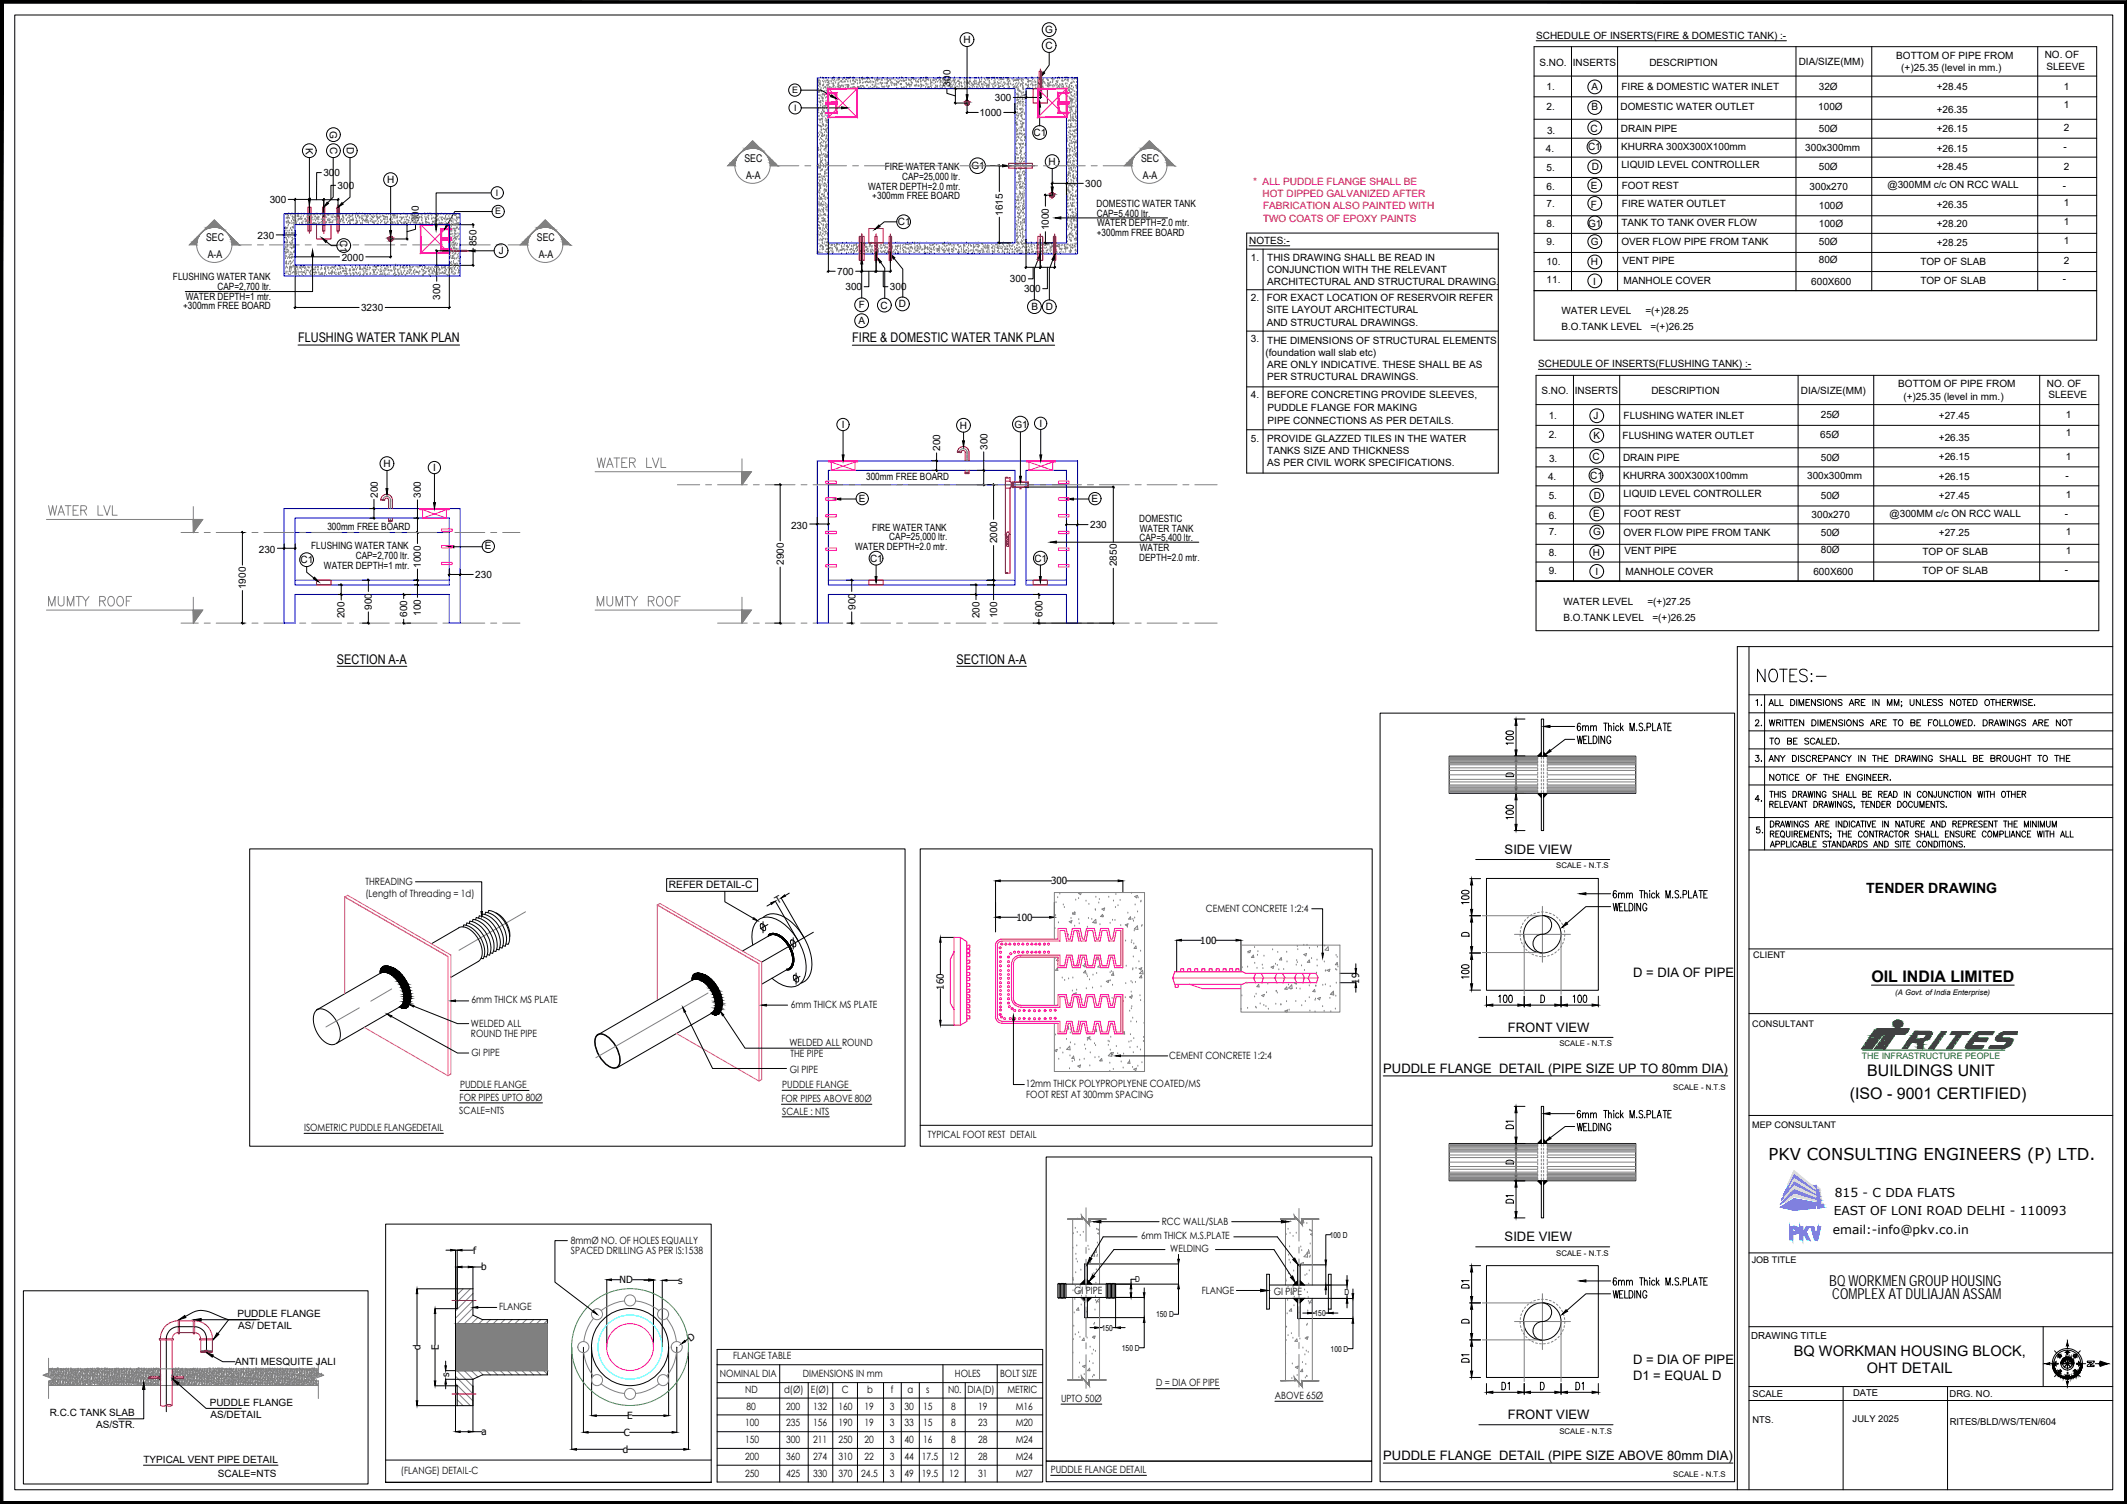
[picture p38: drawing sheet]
<svg xmlns="http://www.w3.org/2000/svg" width="594mm" height="420mm" viewBox="0 0 594 420" stroke-linecap="round" stroke-linejoin="round" font-family="sans-serif">
<defs><g id="words">
<text font-size="7.1" x="490" y="191.6">NOTES:-</text>
<text font-size="6.2" fill="#808080" x="165.8" y="131.9">WATER LVL+28.25M</text>
<text font-size="5.7" fill="#808080" x="12.7" y="145">WATER LVL+27.25M</text>
<g font-size="5.3">
<text x="424" y="209.2" transform="rotate(-90 424 209.2)">100</text>
<text x="424" y="230" transform="rotate(-90 424 230)">100</text>
<text x="411.7" y="253.6" transform="rotate(-90 411.7 253.6)">100</text>
<text x="411.7" y="274.5" transform="rotate(-90 411.7 274.5)">100</text>
<text x="419.8" y="316.4">D1</text>
<text x="419.8" y="337.3">D1</text>
<text x="407.5" y="381.7">D1</text>
<text x="439.2" y="389.5">D1</text>
</g>
<g font-size="4.9">
<text x="493.2" y="203.9" transform="rotate(-90 493.2 203.9)">2.</text>
<text x="493.2" y="225.1" transform="rotate(-90 493.2 225.1)">4.</text>
<text x="489.7" y="233.9">5.</text>
<text x="417.7" y="281.2">100</text>
<text x="438.5" y="281.2">100</text>
<text x="407.5" y="360.9">D1</text>
<text x="422.6" y="389.5" transform="rotate(-90 422.6 389.5)">D1</text>
</g>
<text font-size="4.6" x="494" y="324.1">PKV CONSULTING ENGINEERS (P) LTD.</text>
<g font-size="4.5">
<text x="522.7" y="274.2">OIL INDIA LIMITED</text>
<text x="521.5" y="300.5">BUILDINGS UNIT</text>
<text x="516.7" y="307">(ISO - 9001 CERTIFIED)</text>
</g>
<g font-size="4.4">
<text x="493.2" y="198.3" transform="rotate(-90 493.2 198.3)">1.</text>
<text x="489.3" y="213.8">3.</text>
<text x="493.2" y="213.8">ANY DISCREPANCY IN THE DRAWING SHALL BE BROUGHT TO THE</text>
</g>
<g font-size="4.2">
<text x="510.9" y="359.4">BQ WORKMEN GROUP HOUSING</text>
<text x="511.8" y="362.9">COMPLEX AT DULIAJAN ASSAM</text>
</g>
<g font-size="4.1">
<text x="501" y="378.7">BQ WORKMAN HOUSING BLOCK,</text>
<text x="521.4" y="383.6">OHT DETAIL</text>
</g>
<g font-size="4">
<text x="407.5" y="262.8">D</text>
<text x="419.8" y="326.3">D</text>
<text x="407.5" y="370.8">D</text>
</g>
<text font-size="3.9" x="521.3" y="249.4">TENDER DRAWING</text>
<g font-size="3.7">
<text x="83.2" y="95.6">FLUSHING WATER TANK PLAN</text>
<text x="238.1" y="95.7">FIRE &amp; DOMESTIC WATER TANK PLAN</text>
<text x="94.1" y="185.4">SECTION A-A</text>
<text x="267.1" y="185.4">SECTION A-A</text>
</g>
<g font-size="3.6">
<text x="420.3" y="238.5">SIDE VIEW</text>
<text x="456.2" y="272.8">D = DIA OF PIPE</text>
<text x="421.1" y="288.2">FRONT VIEW</text>
<text x="386.3" y="299.8">PUDDLE FLANGE DETAIL (PIPE SIZE UP TO 80mm DIA)</text>
<text x="420.3" y="346.8">SIDE VIEW</text>
<text x="456.1" y="381">D = DIA OF PIPE</text>
<text x="456.1" y="385.5">D1 = EQUAL D</text>
<text x="421.1" y="396.4">FRONT VIEW</text>
<text x="386.3" y="408">PUDDLE FLANGE DETAIL (PIPE SIZE ABOVE 80mm DIA)</text>
</g>
<g font-size="3.5">
<text x="419.8" y="218">D</text>
<text x="574.3" y="380.6">SW</text>
<text x="578.2" y="380.6">NW</text>
<text x="574.3" y="384.5">SE</text>
<text x="581" y="384.5" transform="rotate(-90 581 384.5)">NE</text>
</g>
<g font-size="3.4">
<text x="512.5" y="334.5">815 - C DDA FLATS</text>
<text x="512.2" y="339.5">EAST OF LONI ROAD DELHI - 110093</text>
<text x="511.9" y="344.6">email:-info@pkv.co.in</text>
</g>
<g font-size="3.1">
<text x="573.6" y="382.4">S</text>
<text x="576.4" y="379.6">W</text>
<text x="579.3" y="382.4">N</text>
</g>
<g font-size="3">
<text x="207.9" y="45.1">SEC</text>
<text x="318.7" y="45.1">SEC</text>
<text x="208.4" y="50">A-A</text>
<text x="319.2" y="50">A-A</text>
<text x="57.5" y="67.2">SEC</text>
<text x="150" y="67.2">SEC</text>
<text x="58" y="72.1">A-A</text>
<text x="150.5" y="72.1">A-A</text>
</g>
<g font-size="2.8">
<text x="291.9" y="9.3">G</text>
<text x="429.1" y="10.8">SCHEDULE OF INSERTS(FIRE &amp; DOMESTIC TANK) :-</text>
<text x="269.1" y="12.1">H</text>
<text x="292" y="13.8">C</text>
<text x="529.6" y="16.4">BOTTOM OF PIPE FROM</text>
<text x="571.1" y="16.2">NO. OF</text>
<text x="430" y="18.4">S.NO.</text>
<text x="439.3" y="18.3">INSERTS</text>
<text x="460.7" y="18.3">DESCRIPTION</text>
<text x="502.4" y="18.3">DIA/SIZE(MM)</text>
<text x="531" y="19.9">(+)25.35 (level in mm.)</text>
<text x="571.6" y="19.5">SLEEVE</text>
<text x="265.4" y="24.2" transform="rotate(-90 265.4 24.2)">300</text>
<text x="277.8" y="28.3">300</text>
<text x="432" y="25.2">1.</text>
<text x="444.5" y="25.1">A</text>
<text x="452.9" y="25.2">FIRE &amp; DOMESTIC WATER INLET</text>
<text x="508" y="25">32Ø</text>
<text x="540.9" y="25.2">+28.45</text>
<text x="576.4" y="25.1">1</text>
<text x="273.6" y="32.4">1000</text>
<text x="432" y="30.6">2.</text>
<text x="444.5" y="30.9">B</text>
<text x="452.6" y="30.8">DOMESTIC WATER OUTLET</text>
<text x="507.8" y="30.9">100Ø</text>
<text x="540.9" y="31.5">+26.35</text>
<text x="576.4" y="30.1">1</text>
<text x="85.4" y="41.4" transform="rotate(90 85.4 41.4)">K</text>
<text x="92.1" y="36.6" transform="rotate(90 92.1 36.6)">G</text>
<text x="92.2" y="41.1" transform="rotate(90 92.2 41.1)">C</text>
<text x="96.9" y="41.1" transform="rotate(90 96.9 41.1)">D</text>
<text x="288.7" y="38.1">C1</text>
<text x="432.1" y="37.4">3.</text>
<text x="443.5" y="42">C1</text>
<text x="444.2" y="36.7">C</text>
<text x="452.7" y="37">DRAIN PIPE</text>
<text x="452.8" y="42">KHURRA 300X300X100mm</text>
<text x="508" y="36.9">50Ø</text>
<text x="540.9" y="36.7">+26.15</text>
<text x="576.3" y="42">-</text>
<text x="576.4" y="36.7">2</text>
<text x="247.2" y="47.6">FIRE WATER TANK</text>
<text x="271.3" y="47.3">G1</text>
<text x="292.9" y="46.2">H</text>
<text x="431.8" y="42.4">4.</text>
<text x="432" y="47.8">5.</text>
<text x="444.6" y="47.5">D</text>
<text x="452.9" y="47">LIQUID LEVEL CONTROLLER</text>
<text x="504.2" y="42.1">300x300mm</text>
<text x="508" y="47.6">50Ø</text>
<text x="540.9" y="42.4">+26.15</text>
<text x="540.9" y="47.4">+28.45</text>
<text x="576.4" y="47.4">2</text>
<text x="90.3" y="49.2">300</text>
<text x="94.3" y="52.7">300</text>
<text x="108.1" y="51.2">H</text>
<text x="242.5" y="53">WATER DEPTH=2.0 mtr.</text>
<text x="252" y="50.3">CAP=25,000 ltr.</text>
<text x="303.1" y="52.2">300</text>
<text x="432" y="53.1">6.</text>
<text x="444.3" y="52.7">E</text>
<text x="452.9" y="52.7">FOOT REST</text>
<text x="505.4" y="53">300x270</text>
<text x="527.2" y="52.6">@300MM c/c ON RCC WALL</text>
<text x="576.1" y="52.7">-</text>
<text x="75.3" y="56.7">300</text>
<text x="243.6" y="55.6">+300mm FREE BOARD</text>
<text x="306.3" y="57.9">DOMESTIC WATER TANK</text>
<text x="432" y="57.8">7.</text>
<text x="444.3" y="58">F</text>
<text x="453" y="57.7">FIRE WATER OUTLET</text>
<text x="508" y="58.3">100Ø</text>
<text x="540.9" y="58">+26.35</text>
<text x="576.4" y="57.6">1</text>
<text x="117" y="62.1" transform="rotate(-90 117 62.1)">300</text>
<text x="250.8" y="62.9">C1</text>
<text x="280.1" y="60.3" transform="rotate(-90 280.1 60.3)">1615</text>
<text x="293" y="64.4" transform="rotate(-90 293 64.4)">1000</text>
<text x="306.3" y="60.6">CAP=5,400 ltr.</text>
<text x="306.3" y="66">+300mm FREE BOARD</text>
<text x="306.4" y="63.2">WATER DEPTH=2.0 mtr.</text>
<text x="432" y="63.5">8.</text>
<text x="443.5" y="63.3">G1</text>
<text x="452.9" y="63.2">TANK TO TANK OVER FLOW</text>
<text x="508" y="63.5">100Ø</text>
<text x="540.9" y="63.4">+28.20</text>
<text x="576.4" y="62.9">1</text>
<text x="71.9" y="66.8">230</text>
<text x="95" y="66.9" transform="rotate(90 95 66.9)">C1</text>
<text x="133.1" y="68.8" transform="rotate(-90 133.1 68.8)">850</text>
<text x="139.3" y="71.1">J</text>
<text x="348.9" y="68.1">NOTES:-</text>
<text x="432" y="68.5">9.</text>
<text x="444.3" y="68.3">G</text>
<text x="452.9" y="68.5">OVER FLOW PIPE FROM TANK</text>
<text x="508" y="68.5">50Ø</text>
<text x="540.9" y="68.7">+28.25</text>
<text x="576.4" y="68.3">1</text>
<text x="95.4" y="72.8">2000</text>
<text x="233.8" y="76.8">700</text>
<text x="349.4" y="72.9">1.</text>
<text x="354" y="76.2">CONJUNCTION WITH THE RELEVANT</text>
<text x="354" y="72.9">THIS DRAWING SHALL BE READ IN</text>
<text x="432" y="74.1">10.</text>
<text x="444.3" y="74.2">H</text>
<text x="453.2" y="73.6">VENT PIPE</text>
<text x="508" y="73.4">80Ø</text>
<text x="536.4" y="74">TOP OF SLAB</text>
<text x="576.4" y="73.6">2</text>
<text x="48.3" y="78.3">FLUSHING WATER TANK</text>
<text x="51.9" y="83.7">WATER DEPTH=1 mtr.</text>
<text x="60.8" y="81">CAP=2,700 ltr.</text>
<text x="123" y="83.8" transform="rotate(-90 123 83.8)">300</text>
<text x="236.1" y="81.1">300</text>
<text x="248.6" y="81.1">300</text>
<text x="282" y="78.9">300</text>
<text x="286" y="81.6">300</text>
<text x="354" y="79.6">ARCHITECTURAL AND STRUCTURAL DRAWING.</text>
<text x="432" y="79.2">11.</text>
<text x="445" y="79.6">I</text>
<text x="453.4" y="79.5">MANHOLE COVER</text>
<text x="505.9" y="79.5">600X600</text>
<text x="536.4" y="79.3">TOP OF SLAB</text>
<text x="576.1" y="78.9">-</text>
<text x="51.2" y="86.4">+300mm FREE BOARD</text>
<text x="100.9" y="86.9">3230</text>
<text x="239.9" y="86.1">F</text>
<text x="246" y="86.3">C</text>
<text x="251.1" y="85.9">D</text>
<text x="288.1" y="86.7">B</text>
<text x="292.1" y="86.7">D</text>
<text x="349.3" y="84.1">2.</text>
<text x="353.8" y="84">FOR EXACT LOCATION OF RESERVOIR REFER</text>
<text x="353.8" y="87.4">SITE LAYOUT ARCHITECTURAL</text>
<text x="436.1" y="87.8">WATER LEVEL</text>
<text x="459.6" y="87.8">=(+)28.25</text>
<text x="239.8" y="90.6">A</text>
<text x="349.3" y="95.5">3.</text>
<text x="353.8" y="91">AND STRUCTURAL DRAWINGS.</text>
<text x="436.1" y="92.2">B.O.TANK LEVEL</text>
<text x="461" y="92.2">=(+)26.25</text>
<text x="353.5" y="99.3">(foundation wall slab etc)</text>
<text x="354" y="96.1">THE DIMENSIONS OF STRUCTURAL ELEMENTS</text>
<text x="354" y="102.9">ARE ONLY INDICATIVE. THESE SHALL BE AS</text>
<text x="354" y="106.1">PER STRUCTURAL DRAWINGS.</text>
<text x="429.7" y="102.6">SCHEDULE OF INSERTS(FLUSHING TANK) :-</text>
<text x="571.7" y="108">NO. OF</text>
<text x="349.3" y="111.3">4.</text>
<text x="354" y="111.3">BEFORE CONCRETING PROVIDE SLEEVES,</text>
<text x="430.5" y="110.2">S.NO.</text>
<text x="439.9" y="110.2">INSERTS</text>
<text x="461.2" y="110.2">DESCRIPTION</text>
<text x="503" y="110.1">DIA/SIZE(MM)</text>
<text x="530.2" y="108.2">BOTTOM OF PIPE FROM</text>
<text x="531.6" y="111.7">(+)25.35 (level in mm.)</text>
<text x="572.1" y="111.3">SLEEVE</text>
<text x="235.1" y="119.6">I</text>
<text x="268.1" y="119.8">H</text>
<text x="283.3" y="119.5">G1</text>
<text x="290.3" y="119.3">I</text>
<text x="354" y="118.4">PIPE CONNECTIONS AS PER DETAILS.</text>
<text x="354" y="114.9">PUDDLE FLANGE FOR MAKING</text>
<text x="432.6" y="117">1.</text>
<text x="445.1" y="116.9">J</text>
<text x="453.5" y="116.9">FLUSHING WATER INLET</text>
<text x="508.6" y="116.8">25Ø</text>
<text x="541.5" y="117">+27.45</text>
<text x="577" y="116.8">1</text>
<text x="262.6" y="125.9" transform="rotate(-90 262.6 125.9)">200</text>
<text x="275.8" y="125.6" transform="rotate(-90 275.8 125.6)">300</text>
<text x="349.3" y="123.4">5.</text>
<text x="354" y="123.4">PROVIDE GLAZZED TILES IN THE WATER</text>
<text x="432.6" y="122.4">2.</text>
<text x="445.1" y="122.7">K</text>
<text x="453.2" y="122.7">FLUSHING WATER OUTLET</text>
<text x="508.4" y="122.4">65Ø</text>
<text x="541.5" y="123.2">+26.35</text>
<text x="577" y="121.8">1</text>
<text x="107.1" y="130.6">H</text>
<text x="121" y="131.6">I</text>
<text x="354" y="130.2">AS PER CIVIL WORK SPECIFICATIONS.</text>
<text x="354" y="126.8">TANKS SIZE AND THICKNESS</text>
<text x="432.7" y="129.2">3.</text>
<text x="444.8" y="128.5">C</text>
<text x="453.3" y="128.8">DRAIN PIPE</text>
<text x="508.6" y="128.7">50Ø</text>
<text x="541.5" y="128.5">+26.15</text>
<text x="577" y="128.5">1</text>
<text x="241.9" y="134.2">300mm FREE BOARD</text>
<text x="432.4" y="134.2">4.</text>
<text x="444.1" y="133.8">C1</text>
<text x="453.4" y="133.8">KHURRA 300X300X100mm</text>
<text x="504.8" y="133.9">300x300mm</text>
<text x="541.5" y="134.2">+26.15</text>
<text x="576.9" y="133.7">-</text>
<text x="105.6" y="139" transform="rotate(-90 105.6 139)">200</text>
<text x="117.6" y="139.1" transform="rotate(-90 117.6 139.1)">300</text>
<text x="239.9" y="140.1">E</text>
<text x="304.9" y="140.1">E</text>
<text x="432.6" y="139.5">5.</text>
<text x="445.1" y="139.4">D</text>
<text x="453.4" y="138.8">LIQUID LEVEL CONTROLLER</text>
<text x="508.6" y="139.4">50Ø</text>
<text x="541.5" y="139.4">+27.45</text>
<text x="577" y="139.1">1</text>
<text x="91.5" y="148.1">300mm FREE BOARD</text>
<text x="221" y="147.7">230</text>
<text x="243.6" y="148.3">FIRE WATER TANK</text>
<text x="304.5" y="147.6">230</text>
<text x="318.2" y="145.9">DOMESTIC</text>
<text x="318.4" y="148.5">WATER TANK</text>
<text x="432.6" y="144.9">6.</text>
<text x="432.6" y="149.6">7.</text>
<text x="444.9" y="144.5">E</text>
<text x="444.9" y="149.5">G</text>
<text x="453.4" y="149.6">OVER FLOW PIPE FROM TANK</text>
<text x="453.5" y="144.4">FOOT REST</text>
<text x="506" y="144.8">300x270</text>
<text x="508.6" y="149.6">50Ø</text>
<text x="527.8" y="144.4">@300MM c/c ON RCC WALL</text>
<text x="541.5" y="149.8">+27.25</text>
<text x="576.7" y="144.4">-</text>
<text x="577" y="149.4">1</text>
<text x="72.3" y="154.4">230</text>
<text x="86.9" y="153.5">FLUSHING WATER TANK</text>
<text x="135.4" y="153.5">E</text>
<text x="238.8" y="153.7">WATER DEPTH=2.0 mtr.</text>
<text x="248.4" y="151">CAP=25,000 ltr.</text>
<text x="278.5" y="151.8" transform="rotate(-90 278.5 151.8)">2000</text>
<text x="318.3" y="151.3">CAP=5,400 ltr.</text>
<text x="318.4" y="153.9">WATER</text>
<text x="432.6" y="155.3">8.</text>
<text x="444.9" y="155.3">H</text>
<text x="453.7" y="154.8">VENT PIPE</text>
<text x="508.6" y="154.5">80Ø</text>
<text x="537" y="155.2">TOP OF SLAB</text>
<text x="577" y="154.8">1</text>
<text x="84" y="157.4">C1</text>
<text x="90.5" y="158.8">WATER DEPTH=1 mtr.</text>
<text x="99.4" y="156.2">CAP=2,700 ltr.</text>
<text x="117.6" y="158.6" transform="rotate(-90 117.6 158.6)">1000</text>
<text x="132.7" y="161.5">230</text>
<text x="218.9" y="157.8" transform="rotate(-90 218.9 157.8)">2900</text>
<text x="243" y="157">C1</text>
<text x="288.9" y="157">C1</text>
<text x="311.9" y="158.2" transform="rotate(-90 311.9 158.2)">2850</text>
<text x="318.2" y="156.6">DEPTH=2.0 mtr.</text>
<text x="432.6" y="160.3">9.</text>
<text x="445.6" y="160.7">I</text>
<text x="454" y="160.6">MANHOLE COVER</text>
<text x="506.5" y="160.7">600X600</text>
<text x="537" y="160.5">TOP OF SLAB</text>
<text x="576.7" y="160.1">-</text>
<text x="68.7" y="164.6" transform="rotate(-90 68.7 164.6)">1900</text>
<text x="96.2" y="172.7" transform="rotate(-90 96.2 172.7)">200</text>
<text x="103.9" y="170.4" transform="rotate(-90 103.9 170.4)">900</text>
<text x="113.8" y="172.4" transform="rotate(-90 113.8 172.4)">600</text>
<text x="117.5" y="172" transform="rotate(-90 117.5 172)">100</text>
<text x="238.9" y="170.4" transform="rotate(-90 238.9 170.4)">900</text>
<text x="273.6" y="172.7" transform="rotate(-90 273.6 172.7)">200</text>
<text x="278.5" y="172.7" transform="rotate(-90 278.5 172.7)">100</text>
<text x="291.1" y="172.4" transform="rotate(-90 291.1 172.4)">600</text>
<text x="436.7" y="173.4">B.O.TANK LEVEL</text>
<text x="436.7" y="168.9">WATER LEVEL</text>
<text x="460.1" y="168.9">=(+)27.25</text>
<text x="461.5" y="173.4">=(+)26.25</text>
<text x="102.1" y="247.3">THREADING</text>
<text x="102.1" y="250.5">(Length of Threading = 1d)</text>
<text x="186.8" y="248.1">REFER DETAIL-C</text>
<text x="293.6" y="247.1">300</text>
<text x="217.1" y="252.6" transform="rotate(-30 217.1 252.6)">T</text>
<text x="283.9" y="257.3">100</text>
<text x="336.8" y="254.8">CEMENT CONCRETE 1:2:4</text>
<text x="335.3" y="263.7">100</text>
<text x="379.7" y="274.8" transform="rotate(-90 379.7 274.8)">19</text>
<text x="131.7" y="280.2">6mm THICK MS PLATE</text>
<text x="220.9" y="281.7">6mm THICK MS PLATE</text>
<text x="263.6" y="276.5" transform="rotate(-90 263.6 276.5)">160</text>
<text x="131.5" y="286.9">WELDED ALL</text>
<text x="131.5" y="289.8">ROUND THE PIPE</text>
<text x="220.5" y="292.3">WELDED ALL ROUND</text>
<text x="131.7" y="295">GI PIPE</text>
<text x="220.6" y="299.6">GI PIPE</text>
<text x="220.8" y="295.2">THE PIPE</text>
<text x="326.6" y="295.9">CEMENT CONCRETE 1:2:4</text>
<text x="128.5" y="304">PUDDLE FLANGE</text>
<text x="218.5" y="304">PUDDLE FLANGE</text>
<text x="286.5" y="303.8">12mm THICK POLYPROPLYENE COATED/MS</text>
<text x="128.3" y="311.1">SCALE=NTS</text>
<text x="128.4" y="307.5">FOR PIPES UPTO 80Ø</text>
<text x="218.2" y="307.8">FOR PIPES ABOVE 80Ø</text>
<text x="218.5" y="311.4">SCALE : NTS</text>
<text x="286.6" y="306.9">FOOT REST AT 300mm SPACING</text>
<text x="84.9" y="316">ISOMETRIC PUDDLE FLANGEDETAIL</text>
<text x="259.1" y="317.9">TYPICAL FOOT REST DETAIL</text>
<text x="159.4" y="347.4">8mmØ NO. OF HOLES EQUALLY</text>
<text x="318.7" y="346.2">6mm THICK M.S.PLATE</text>
<text x="324.5" y="342.2">RCC WALL/SLAB</text>
<text x="132.1" y="350.3">f</text>
<text x="159.4" y="350.3">SPACED DRILLING AS PER IS:1538</text>
<text x="326.9" y="349.8">WELDING</text>
<text x="134.4" y="354.9">b</text>
<text x="173.1" y="358.5">ND</text>
<text x="189.4" y="358.6">s</text>
<text x="300" y="361.6">GI PIPE</text>
<text x="335.6" y="361.5">FLANGE</text>
<text x="355.8" y="361.7">GI PIPE</text>
<text x="66.3" y="367.9">PUDDLE FLANGE</text>
<text x="66.5" y="371.3">AS/ DETAIL</text>
<text x="139.4" y="366.1">FLANGE</text>
<text x="117.4" y="377.1" transform="rotate(-90 117.4 377.1)">d</text>
<text x="122.5" y="377.2" transform="rotate(-90 122.5 377.2)">E</text>
<text x="192.8" y="374.8" transform="rotate(-36 192.8 374.8)">D</text>
<text x="65.7" y="381.3">ANTI MESQUITE JALI</text>
<text x="204.8" y="379.7">FLANGE TABLE</text>
<text x="125.4" y="384.7" transform="rotate(-90 125.4 384.7)">s</text>
<text x="201.1" y="384.6">NOMINAL DIA</text>
<text x="208.2" y="389.2">ND</text>
<text x="219" y="389.2">d(Ø)</text>
<text x="224.3" y="384.6">DIMENSIONS IN mm</text>
<text x="226.5" y="389.2">E(Ø)</text>
<text x="235.1" y="389.2">C</text>
<text x="242.2" y="389.2">b</text>
<text x="248.8" y="389.2">f</text>
<text x="253.5" y="389.2">a</text>
<text x="258.7" y="389.2">s</text>
<text x="264.9" y="389.2">N0.</text>
<text x="266.7" y="384.6">HOLES</text>
<text x="270.2" y="389.2">DIA(D)</text>
<text x="279.3" y="384.6">BOLT SIZE</text>
<text x="281.4" y="389.2">METRIC</text>
<text x="322.9" y="387.3">D = DIA OF PIPE</text>
<text x="13.9" y="395.6">R.C.C TANK SLAB</text>
<text x="58.6" y="392.6">PUDDLE FLANGE</text>
<text x="208.5" y="393.8">80</text>
<text x="219.6" y="393.8">200</text>
<text x="227.1" y="393.8">132</text>
<text x="234.2" y="393.8">160</text>
<text x="241.5" y="393.8">19</text>
<text x="248.6" y="393.8">3</text>
<text x="252.7" y="393.8">30</text>
<text x="257.9" y="393.8">15</text>
<text x="265.7" y="393.8">8</text>
<text x="273.2" y="393.8">19</text>
<text x="283.7" y="393.8">M16</text>
<text x="296.3" y="391.7">UPTO 50Ø</text>
<text x="356.1" y="390.9">ABOVE 65Ø</text>
<text x="26.9" y="399">AS/STR.</text>
<text x="58.8" y="396">AS/DETAIL</text>
<text x="134.5" y="400.9">a</text>
<text x="174.3" y="401.1">C</text>
<text x="175.1" y="396.5">E</text>
<text x="208.1" y="398.5">100</text>
<text x="219.6" y="398.5">235</text>
<text x="227.1" y="398.5">156</text>
<text x="234.2" y="398.5">190</text>
<text x="241.5" y="398.5">19</text>
<text x="248.6" y="398.5">3</text>
<text x="252.7" y="398.5">33</text>
<text x="257.9" y="398.5">15</text>
<text x="265.7" y="398.5">8</text>
<text x="273.2" y="398.5">23</text>
<text x="283.7" y="398.5">M20</text>
<text x="173.9" y="405.8">d</text>
<text x="208.1" y="407.9">200</text>
<text x="208.1" y="403.2">150</text>
<text x="219.6" y="407.9">360</text>
<text x="219.6" y="403.2">300</text>
<text x="227.1" y="407.9">274</text>
<text x="227.1" y="403.2">211</text>
<text x="234.2" y="407.9">310</text>
<text x="234.2" y="403.2">250</text>
<text x="241.5" y="407.9">22</text>
<text x="241.5" y="403.2">20</text>
<text x="248.6" y="407.9">3</text>
<text x="248.6" y="403.2">3</text>
<text x="252.7" y="407.9">44</text>
<text x="252.7" y="403.2">40</text>
<text x="257.5" y="407.9">17.5</text>
<text x="257.9" y="403.2">16</text>
<text x="265.1" y="407.9">12</text>
<text x="265.7" y="403.2">8</text>
<text x="273.2" y="407.9">28</text>
<text x="273.2" y="403.2">28</text>
<text x="283.7" y="407.9">M24</text>
<text x="283.7" y="403.2">M24</text>
<text x="40.1" y="408.7">TYPICAL VENT PIPE DETAIL</text>
<text x="60.8" y="412.5">SCALE=NTS</text>
<text x="112" y="411.6">(FLANGE) DETAIL-C</text>
<text x="208.1" y="412.6">250</text>
<text x="219.6" y="412.6">425</text>
<text x="227.1" y="412.6">330</text>
<text x="234.2" y="412.6">370</text>
<text x="240.6" y="412.6">24.5</text>
<text x="248.6" y="412.6">3</text>
<text x="252.7" y="412.6">49</text>
<text x="257.5" y="412.6">19.5</text>
<text x="265.1" y="412.6">12</text>
<text x="273.2" y="412.6">31</text>
<text x="283.7" y="412.6">M27</text>
<text x="293.5" y="411.6">PUDDLE FLANGE DETAIL</text>
</g>
<g font-size="2.8" fill="#f00">
<text x="350" y="51.8">* ALL PUDDLE FLANGE SHALL BE</text>
<text x="352.7" y="55.1">HOT DIPPED GALVANIZED AFTER</text>
<text x="352.8" y="58.5">FABRICATION ALSO PAINTED WITH</text>
<text x="352.8" y="61.9">TWO COATS OF EPOXY PAINTS</text>
</g>
<text font-size="2.7" x="489.1" y="373.9">DRAWING TITLE</text>
<g font-size="2.6">
<text x="517.6" y="390">DATE</text>
<text x="489.5" y="390.2">SCALE</text>
<text x="544.5" y="390.2">DRG. NO.</text>
<text x="489.5" y="397.5">NTS.</text>
<text x="517.5" y="397.3">JULY 2025</text>
<text x="544.6" y="398">RITES/BLD/WS/TEN/604</text>
</g>
<g font-size="2.5">
<text x="221.2" y="26">E</text>
<text x="221.8" y="31.1">I</text>
<text x="138.3" y="59.9">E</text>
<text x="138.5" y="54.9">I</text>
<text x="489.7" y="267.7">CLIENT</text>
<text x="489.4" y="286.8">CONSULTANT</text>
<text x="489.4" y="315.3">MEP CONSULTANT</text>
<text x="489.3" y="352.8">JOB TITLE</text>
</g>
<text font-size="2.5" fill="#009926" x="520" y="295.8">THE INFRASTRUCTURE PEOPLE</text>
<g font-size="2.3">
<text x="371.4" y="345.7">100 D</text>
<text x="317.1" y="358.2">D</text>
<text x="375.6" y="361.7">D</text>
<text x="307.7" y="371.7">150</text>
<text x="322.9" y="368">150 D</text>
<text x="367.2" y="367.7">150</text>
<text x="313.4" y="377.3">150 D</text>
<text x="371.7" y="377.6">100 D</text>
</g>
<g font-size="2.2">
<text x="434.7" y="242.6">SCALE - N.T.S</text>
<text x="435.5" y="292.3">SCALE - N.T.S</text>
<text x="467.3" y="304.4">SCALE - N.T.S</text>
<text x="434.7" y="350.8">SCALE - N.T.S</text>
<text x="435.5" y="400.5">SCALE - N.T.S</text>
<text x="467.3" y="412.6">SCALE - N.T.S</text>
</g>
<text font-size="2.1" x="529.4" y="277.9">(A Govt. of India Enterprise)</text>
</g></defs>
<!-- layer: LVL DROP -->
<path d="M207.2 128.2v7.2l2.7-3.6h-43.7M54 141.5v7.3l2.6-3.7h-43.6M54 166.8v7.3l2.6-3.7h-43.6M207.2 166.8v7.3l2.7-3.7h-43.7" fill="none" stroke="#808080" stroke-width=".28"/>
<g fill="#808080" stroke="#808080" stroke-width=".28">
<path d="M54 170.4l.1 3.6 2.5-3.6zM54 170.4l.1 3.6z"/>
<path d="M207.2 170.4l.1 3.6 2.6-3.6zM207.2 170.4l.1 3.6z"/>
<path d="M207.2 131.8l.1 3.5 2.6-3.5zM207.2 131.8l.1 3.5z"/>
<path d="M54 145.1l.1 3.6 2.5-3.6zM54 145.1l.1 3.6z"/>
</g>
<!-- layer: TEXT-20 -->
<g fill="none" stroke="#808080" stroke-width=".28">
<path d="M13.6 169.3v-2.7l.8 2.7 1-2.7v2.7M16.3 166.6v1.9a.81 .81 0 0 0 .8 .8 .81 .81 0 0 0 .8-.8v-1.9M18.8 169.3v-2.7l.9 2.7 .9-2.7v2.7M21.2 166.6h1.6M22 166.6v2.7M23 166.6l.9 1.3v1.4M24.9 166.6l-1 1.3M27.8 167.9h1a.64 .64 0 0 0 .6-.6 .64 .64 0 0 0-.6-.7h-1v2.7M28.6 167.9l.8 1.4M30.3 167l.5-.4a1.4 1.4 0 0 1 1.2 1.1 1.4 1.4 0 0 1-.5 1.5l-.2 .1a1.41 1.41 0 0 1-1-2.3zM33.1 166.8a1.25 1.25 0 0 1 1.4 .6 1.25 1.25 0 0 1-.3 1.5 .88 .88 0 0 1-1 .3 .88 .88 0 0 1-.6-.9v-.7zM35.3 167.9h.9"/>
<path d="M36.8 166.6h-1.5v2.7M166.8 169.3v-2.7l.9 2.7 .9-2.7v2.7M169.5 166.6v1.9a.81 .81 0 0 0 .8 .8 .81 .81 0 0 0 .8-.8v-1.9M172.1 169.3v-2.7l.8 2.7 1-2.7v2.7M174.4 166.6h1.6M175.2 166.6v2.7M176.3 166.6l.9 1.3v1.4M178.1 166.6l-.9 1.3M181.1 167.9h1a.64 .64 0 0 0 .6-.6 .64 .64 0 0 0-.6-.7h-1v2.7M181.9 167.9l.8 1.4M183.6 167l.4-.4a1.4 1.4 0 0 1 1.3 1.1 1.4 1.4 0 0 1-.6 1.5l-.2 .1a1.41 1.41 0 0 1-.9-2.3zM186.3 166.8a1.25 1.25 0 0 1 1.5 .6 1.25 1.25 0 0 1-.3 1.5 .88 .88 0 0 1-1.1 .3 .88 .88 0 0 1-.5-.9v-.7z"/>
<path d="M188.5 167.9h.9M190 166.6h-1.5v2.7"/>
</g>
<!-- layer: GRID -->
<g fill="none" stroke="#808080" stroke-width=".28">
<path d="M215.2 46.3h7.9M224.8 46.3h1.7M228.1 46.3h8.3M238.1 46.3h1.7M241.4 46.3h8.4M251.5 46.3h1.6M254.8 46.3h8.3M264.8 46.3h1.7M268.1 46.3h8.4M278.1 46.3h1.7M281.4 46.3h8.4M291.4 46.3h1.7"/>
<path d="M294.8 46.3h8.3M304.8 46.3h1.7M308.1 46.3h8M64.8 68.4h5.4M71.9 68.4h1.7M75.2 68.4h8.4M85.2 68.4h1.7M88.6 68.4h8.3M98.6 68.4h1.6M101.9 68.4h8.4M111.9 68.4h1.7M115.2 68.4h8.4"/>
<path d="M125.2 68.4h1.7M128.6 68.4h8.3M138.6 68.4h1.6M141.9 68.4h5.5M189.2 135.4h6.2M197.1 135.4h1.6M200.4 135.4h8.3M210.4 135.4h1.7M213.8 135.4h8.3M223.7 135.4h1.7M227.1 135.4h8.3M237.1 135.4h1.6"/>
<path d="M240.4 135.4h8.3M250.4 135.4h1.7M253.7 135.4h8.4M263.8 135.4h1.6M267.1 135.4h8.3M277.1 135.4h1.6M280.4 135.4h8.3M290.4 135.4h1.7M293.7 135.4h8.4M303.7 135.4h1.7M307.1 135.4h8.3M317 135.4h1.7"/>
<path d="M320.4 135.4h8.3M330.4 135.4h1.7M333.7 135.4h6.3M50.6 148.8h4.8M57 148.8h1.7M60.4 148.8h8.3M70.4 148.8h1.7M73.7 148.8h8.4M83.7 148.8h1.7M87.1 148.8h8.3M97 148.8h1.7M100.4 148.8h8.3"/>
<path d="M110.4 148.8h1.7M113.7 148.8h8.4M123.7 148.8h1.7M127.1 148.8h8.3M137 148.8h1.7M140.4 148.8h4.8M50.6 174.1h4.8M57 174.1h1.7M60.4 174.1h8.3M70.4 174.1h1.7M73.7 174.1h8.4M83.7 174.1h1.7"/>
<path d="M87.1 174.1h8.3M97 174.1h1.7M100.4 174.1h8.3M110.4 174.1h1.7M113.7 174.1h8.4M123.7 174.1h1.7M127.1 174.1h8.3M137 174.1h1.7M140.4 174.1h4.8M200.4 174.1h8.3M210.4 174.1h1.7M213.8 174.1h8.3"/>
<path d="M223.7 174.1h1.7M227.1 174.1h8.3M237.1 174.1h1.6M240.4 174.1h8.3M250.4 174.1h1.7M253.7 174.1h8.4M263.8 174.1h1.6M267.1 174.1h8.3M277.1 174.1h1.6M280.4 174.1h8.3M290.4 174.1h1.7M293.7 174.1h8.4"/>
<path d="M303.7 174.1h1.7M307.1 174.1h8.3M317 174.1h1.7M320.4 174.1h8.3M330.4 174.1h1.7M333.7 174.1h6.3M303.3 337.4v9.4M362.8 337.6v9.1M303.3 348.4v1.7M303.3 351.8v8.3M362.8 348.4v1.7M362.8 351.7v8.3"/>
<path d="M303.3 361.8v1.7M303.3 365.1v8.4M303.3 375.1v1.7M303.3 378.5v9.4M362.8 361.7v1.7M362.8 365v8.4M362.8 375v1.7M362.8 378.4v9.1"/>
</g>
<!-- layer: SECMARK -->
<g fill="none" stroke="#808080" stroke-width=".28">
<path d="M203.3 46.3l6.9-7 7 7M314 46.3l7-7 7 7M52.9 68.4l7-7 6.9 7M145.3 68.4l7-7 7 7"/>
<circle cx="210.2" cy="46.3" r="4.9"/>
<circle cx="321" cy="46.3" r="4.9"/>
<circle cx="59.9" cy="68.4" r="4.9"/>
<circle cx="152.3" cy="68.4" r="4.9"/>
</g>
<g fill="#808080" stroke="#808080" stroke-width=".28">
<path d="M152.3 61.4l2 2.1h-4z"/>
<path d="M149.3 64.4l-.5 .5z"/>
<path d="M154.5 64h.4l.4 .4z"/>
<path d="M148.8 64.9l-.6 .6z"/>
<path d="M155.8 64.9l.6 .6z"/>
<path d="M59.9 61.4l2 2.1h-4.1z"/>
<path d="M56.9 64.4l-.5 .5z"/>
<path d="M62.1 64h.3l.4 .4z"/>
<path d="M56.4 64.9l-.6 .6z"/>
<path d="M63.3 64.9l.6 .6z"/>
<path d="M321 39.3l2.1 2.1h-4.1z"/>
<path d="M318.1 42.3l-.5 .5z"/>
<path d="M323.3 41.9h.3l.4 .4z"/>
<path d="M317.6 42.8l-.6 .6z"/>
<path d="M324.5 42.8l.6 .6z"/>
<path d="M210.2 39.3l2 2.1h-4z"/>
<path d="M207.2 42.3l-.5 .5z"/>
<path d="M212.4 41.9h.4l.4 .4z"/>
<path d="M206.7 42.8l-.6 .6z"/>
<path d="M213.7 42.8l.6 .6z"/>
<path d="M152.3 63.5h2.1zM152.3 63.5h2.1z"/>
<path d="M150.3 63.5h2zM150.2 63.5h1.3z"/>
<path d="M153 63.5l1.6 .2-.2-.2zM153 63.5l1.6 .2z"/>
<path d="M150.2 63.5l.6 .2 .7-.2zM150.2 63.5l.6 .2h-.8z"/>
<path d="M153.8 63.7l1.1 .3-.3-.3zM153.8 63.7l1.1 .3z"/>
<path d="M150 63.7v.3l.8-.3zM150 63.7v.3h-.3z"/>
<path d="M154.5 64l.8 .4zM155.2 64.4l.6 .5z"/>
<path d="M149.7 64l-.3 .4 .6-.4zM149.7 64l-.4 .4z"/>
<path d="M156.3 65.5l.7 .7zM156.3 65.5l.7 .7h-.3z"/>
<path d="M148.2 65.5l-.3 .7zM147.5 66.2l.7-.7-.3 .7z"/>
<path d="M156.7 66.2l1 .7-.7-.7zM156.7 66.2l1 .7h-.7z"/>
<path d="M147.5 66.2l.1 .7 .3-.7zM147.5 66.2l.1 .7h-.8z"/>
<path d="M157 66.9l1.5 .7-.8-.7zM157 66.9l1.5 .7h-1.3z"/>
<path d="M146.8 66.9l.6 .7 .2-.7zM146.8 66.9l.6 .7h-1.3z"/>
<path d="M157.2 67.6l2.1 .8-.8-.8zM157.2 67.6l2.1 .8h-2.1z"/>
<path d="M146.1 67.6l1.3 .8v-.8zM145.3 68.4l.8-.8 1.3 .8z"/>
<path d="M59.9 63.5h2zM59.9 63.5h2z"/>
<path d="M57.8 63.5h2.1zM57.8 63.5h1.3z"/>
<path d="M60.6 63.5l1.5 .2-.2-.2zM60.6 63.5l1.5 .2z"/>
<path d="M57.8 63.5l.5 .2 .8-.2zM57.8 63.5l.5 .2h-.7z"/>
<path d="M61.4 63.7l1 .3-.3-.3zM61.4 63.7l1 .3z"/>
<path d="M57.6 63.7v.3l.7-.3zM57.6 63.7v.3h-.3z"/>
<path d="M62.1 64l.7 .4zM62.8 64.4l.5 .5z"/>
<path d="M57.3 64l-.3 .4 .6-.4zM57.3 64l-.4 .4z"/>
<path d="M63.9 65.5l.7 .7zM63.9 65.5l.7 .7h-.4z"/>
<path d="M55.8 65.5l-.3 .7zM55.8 65.5l-.3 .7h-.4z"/>
<path d="M64.2 66.2l1.1 .7-.7-.7zM64.2 66.2l1.1 .7h-.8z"/>
<path d="M55.1 66.2l.1 .7 .3-.7zM55.1 66.2l.1 .7h-.8z"/>
<path d="M64.5 66.9l1.6 .7-.8-.7zM64.5 66.9l1.6 .7h-1.4z"/>
<path d="M54.4 66.9l.6 .7 .2-.7zM54.4 66.9l.6 .7h-1.3z"/>
<path d="M64.7 67.6l2.1 .8-.7-.8zM64.7 67.6l2.1 .8h-2z"/>
<path d="M53.7 67.6l1.2 .8 .1-.8zM53.7 67.6l1.2 .8h-2z"/>
<path d="M321 41.4h2.1zM321 41.4h2.1z"/>
<path d="M319 41.4h2zM318.9 41.4h1.4z"/>
<path d="M321.8 41.4l1.5 .2-.2-.2zM321.8 41.4l1.5 .2z"/>
<path d="M318.9 41.4l.6 .2 .8-.2zM318.9 41.4l.6 .2h-.8z"/>
<path d="M322.6 41.6l1 .3-.3-.3zM322.6 41.6l1 .3z"/>
<path d="M318.7 41.6l.1 .3 .7-.3zM318.7 41.6l.1 .3h-.4z"/>
<path d="M323.3 41.9l.7 .4zM323.9 42.3l.6 .5z"/>
<path d="M318.4 41.9l-.3 .4 .7-.4zM318.4 41.9l-.3 .4z"/>
<path d="M325 43.4l.8 .7zM325 43.4l.8 .7h-.4z"/>
<path d="M317 43.4l-.4 .7zM316.3 44.1l.7-.7-.4 .7z"/>
<path d="M325.4 44.1l1.1 .7-.7-.7zM325.4 44.1l1.1 .7h-.8z"/>
<path d="M316.3 44.1v.7l.3-.7zM316.3 44.1v.7h-.7z"/>
<path d="M325.7 44.8l1.5 .8-.7-.8zM325.7 44.8l1.5 .8h-1.3z"/>
<path d="M315.6 44.8l.6 .8 .1-.8zM315.6 44.8l.6 .8h-1.4z"/>
<path d="M325.9 45.6l2.1 .7-.8-.7zM325.9 45.6l2.1 .7h-2.1z"/>
<path d="M314.8 45.6l1.3 .7 .1-.7zM314 46.3l.8-.7 1.3 .7z"/>
<path d="M210.2 41.4h2.1zM210.2 41.4h2.1z"/>
<path d="M208.2 41.4h2zM208.2 41.4h1.2z"/>
<path d="M211 41.4l1.5 .2-.2-.2zM211 41.4l1.5 .2z"/>
<path d="M208.1 41.4l.6 .2 .7-.2zM207.9 41.6l.2-.2 .6 .2z"/>
<path d="M211.7 41.6l1.1 .3-.3-.3zM211.7 41.6l1.1 .3z"/>
<path d="M207.9 41.6l.1 .3 .7-.3zM207.9 41.6l.1 .3h-.4z"/>
<path d="M212.4 41.9l.8 .4zM213.1 42.3l.6 .5z"/>
<path d="M207.6 41.9l-.3 .4 .7-.4zM207.6 41.9l-.4 .4z"/>
<path d="M214.2 43.4l.7 .7zM214.2 43.4l.7 .7h-.3z"/>
<path d="M206.1 43.4l-.3 .7zM205.5 44.1l.6-.7-.3 .7z"/>
<path d="M214.6 44.1l1.1 .7-.8-.7zM214.6 44.1l1.1 .7h-.8z"/>
<path d="M205.5 44.1v.7l.3-.7zM205.5 44.1v.7h-.7z"/>
<path d="M214.9 44.8l1.5 .8-.7-.8zM214.9 44.8l1.5 .8h-1.3z"/>
<path d="M204.8 44.8l.5 .8 .2-.8zM204.8 44.8l.5 .8h-1.3z"/>
<path d="M215.1 45.6l2.1 .7-.8-.7zM215.1 45.6l2.1 .7h-2z"/>
<path d="M204 45.6l1.3 .7v-.7zM204 45.6l1.3 .7h-2z"/>
</g>
<!-- layer: FF-TEXT -->
<g fill="none" stroke="#000" stroke-width=".28">
<path d="M77.1 65.6h5.6M79.3 64.3v1.7M82.4 64.3v1.7M82.4 74.1v12.1M125.5 74.1v12.1M125.5 62.8h6.9M125.5 74.1h6.9M132.1 62.4v1.2M132.1 69.3v5.1M82.1 85.9h18.2M83.2 96.4h45.2M107.6 85.9h18.2"/>
<path d="M238.1 96.4h56.5M104.5 139.5v5.6M116.6 139.7v12.1M216.3 135.4h1.9M217.9 135.1v16M260.2 131.4h1.7M260.2 128.7h1.7M261.6 126.5v5.2M273 135.4h2.1M273 131.4h2.1M274.8 126.2v9.6M275.7 135.4h2.1"/>
<path d="M277.5 135.1v10M67.4 148.8h1M67.7 148.4v9.5M77.5 153.2h5.2M79.3 151.9v1.6M82.4 151.9v1.6M103.2 144.7h1.6M103.2 142.1h1.6M115.5 144.7h1.4M115.6 148.8h1.3M116.6 159v7.9M125.5 159v1.8"/>
<path d="M128.5 159v1.8M217.9 158.4v16M226.2 146.4h5.5M228.3 144.5v2.2M231.4 144.5v2.2M277.5 152.4v15.2M297.6 146.6h6.3M297.9 145.3v1.6M301 145.3v1.6M67.4 174.1h1M67.7 165v9.4M94.4 163.4h1.2"/>
<path d="M94.4 166.1h1.2M95.3 163.1v4.5M112.5 166.1h2.2M112.5 174.1h2.2M112.7 165.7v1.5M112.7 173v1.4M115.6 162.1h1.3M115.6 163.4h1.3M125.2 160.5h7M216.3 174.1h1.9M271 163.4h1.9M271 166.1h1.9"/>
<path d="M272.6 163.1v4.4M275.7 162.1h2.1M275.7 163.4h2.1M288.6 166.1h1.9M288.6 174.1h1.9M290.2 165.7v1.5M290.2 173v1.4M94.1 186.1h19.5M267.1 186.1h19.6"/>
</g>
<!-- layer: PL-WATER TANK -->
<g fill="none" stroke="#00f" stroke-width=".3">
<path d="M228.3 21.7h72.7v49.2h-72.7zM231.4 24.8h52.1v43.1h-52.1zM286.6 24.8h11.3v43.1h-11.3zM79.3 59.7h49.2v17.4h-49.2zM82.4 62.7h43.1v11.4h-43.1zM228.3 128.7h72.7v45.4h-3.1v-8h-66.5v8h-3.1zM231.4 131.4h52.1v32h-52.1zM231.4 135.4h52.1M286.6 131.4h11.3v32h-11.3zM286.6 135.4h11.3M79.3 142.1h49.2v32h-3v-8h-43.1v8h-3.1zM82.4 144.7h43.1v18.7h-43.1z"/>
<path d="M82.4 148.8h43.1M82.4 162.1h43.1M231.4 162.1h52.1M286.6 162.1h11.3"/>
</g>
<!-- layer: 0 -->
<g fill="#000" stroke="#000" stroke-width=".28">
<path d="M113.5 62.6l.3 .3zM121.8 73.9l.3 .3z"/>
<path d="M266.7 28.6l.3 .3zM266.6 28.6l.4 .3z"/>
<path d="M266.6 24.6l.4 .3zM266.6 24.6l.4 .3z"/>
<path d="M270.3 31.2l-.3 .4zM270.3 31.2l-.3 .4z"/>
<path d="M283.3 31.6l.3-.4zM283.6 31.2l-.3 .4z"/>
<path d="M286.7 27l-.3 .4zM286.7 27l-.3 .4z"/>
<path d="M290.4 27.3l.4-.3zM290.8 27l-.3 .4z"/>
<path d="M82.6 55.5l-.3 .4zM82.6 55.5l-.3 .4z"/>
<path d="M86.2 55.9l.4-.4zM86.6 55.5l-.3 .4z"/>
<path d="M86.6 55.6l-.3 .4zM86.6 55.6l-.3 .4z"/>
<path d="M90.2 55.9l.4-.3zM90.6 55.6l-.3 .4z"/>
<path d="M90.6 55.6l-.3 .4zM90.6 55.6l-.3 .4z"/>
<path d="M94.2 55.9l.4-.3zM94.6 55.6l-.3 .4z"/>
<path d="M278.9 46.1l.4 .3zM278.9 46.1l.4 .3z"/>
<path d="M291.8 54.4l.4 .3zM291.8 54.4l.4 .3z"/>
<path d="M294.1 51l-.4 .4zM294.1 51l-.4 .4z"/>
<path d="M297.7 51.4l.3-.4zM298 51l-.3 .4z"/>
<path d="M79.5 65.4l-.3 .4zM79.5 65.4l-.3 .4z"/>
<path d="M82.2 65.8l.4-.4zM82.6 65.4l-.3 .4z"/>
<path d="M82.6 71.5l-.3 .4zM82.6 71.5l-.3 .4z"/>
<path d="M108.9 71.9l.3-.4zM109.2 71.5l-.3 .4z"/>
<path d="M113.5 66.5l.3 .4zM113.5 66.6l.3 .3z"/>
<path d="M121.8 69.9l.3 .3zM121.8 69.9l.3 .3z"/>
<path d="M132 73.9l.3 .4zM131.9 74l.4 .3z"/>
<path d="M131.9 62.6l.4 .3zM131.9 62.6l.4 .3z"/>
<path d="M231.5 75.6l-.3 .3zM231.5 75.6l-.3 .3z"/>
<path d="M240.5 75.9l.3-.3zM240.8 75.6l-.2 .3z"/>
<path d="M240.8 75.6l-.2 .3zM240.8 75.6l-.3 .3z"/>
<path d="M244.5 75.9l.3-.3zM244.8 75.6l-.3 .3z"/>
<path d="M244.8 75.6l-.3 .3zM244.8 75.6l-.3 .3z"/>
<path d="M248.5 75.9l.3-.3zM248.8 75.6l-.2 .3z"/>
<path d="M278.9 67.6l.4 .4zM278.9 67.7l.4 .3z"/>
<path d="M286.7 74.5l-.3 .4zM286.7 74.5l-.3 .4z"/>
<path d="M290.4 74.8l.3-.3zM290.7 74.5l-.3 .4z"/>
<path d="M290.7 74.5l-.3 .4zM290.7 74.5l-.3 .4z"/>
<path d="M291.9 67.6l.3 .4zM291.8 67.7l.4 .3z"/>
<path d="M294.4 74.8l.3-.3zM294.7 74.5l-.3 .4z"/>
<path d="M82.6 85.7l-.3 .4zM82.6 85.7l-.3 .4z"/>
<path d="M125.6 85.7l-.3 .4zM125.6 85.7l-.3 .4z"/>
<path d="M217.7 135.3l.4 .3zM217.7 135.3l.4 .3z"/>
<path d="M261.4 131.2l.4 .4zM261.4 131.3l.4 .3z"/>
<path d="M261.4 128.6l.4 .3zM261.4 128.6l.4 .3z"/>
<path d="M274.6 135.2l.4 .4zM274.6 135.3l.4 .3z"/>
<path d="M274.6 131.3l.4 .3zM274.6 131.3l.4 .3z"/>
<path d="M277.3 135.3l.4 .3zM277.3 135.3l.4 .3z"/>
<path d="M310.8 135.9l.3 .4zM310.8 135.9l.3 .3z"/>
<path d="M67.5 148.6l.4 .3zM67.5 148.6l.4 .3z"/>
<path d="M79.5 153l-.3 .4zM79.5 153l-.3 .4z"/>
<path d="M82.2 153.3l.4-.3zM82.6 153l-.3 .4z"/>
<path d="M104.3 144.6l.3 .3zM104.3 144.6l.3 .3z"/>
<path d="M104.3 141.9l.3 .3zM104.3 141.9l.3 .3z"/>
<path d="M116.5 148.5l.3 .4zM116.4 148.6l.4 .3z"/>
<path d="M116.4 148.6l.4 .3zM116.4 148.6l.4 .3z"/>
<path d="M116.4 144.6l.4 .3zM116.4 144.6l.4 .3z"/>
<path d="M228.4 146.2l-.3 .4zM228.4 146.2l-.3 .4z"/>
<path d="M231.2 146.6l.3-.4zM231.5 146.2l-.3 .4z"/>
<path d="M298 146.4l-.3 .4zM298 146.4l-.3 .4z"/>
<path d="M301.1 146.4l-.3 .4zM301.1 146.4l-.3 .4z"/>
<path d="M67.6 173.9l.3 .3zM67.5 173.9l.4 .3z"/>
<path d="M95.1 165.9l.4 .3zM95.1 165.9l.4 .3z"/>
<path d="M95.1 163.3l.4 .3zM95.1 163.2l.4 .4z"/>
<path d="M102.7 173.9l.4 .3zM102.7 173.9l.4 .3z"/>
<path d="M102.7 161.9l.4 .3zM102.7 161.9l.4 .3z"/>
<path d="M112.6 173.9l.4 .3zM112.6 173.9l.4 .3z"/>
<path d="M112.6 165.9l.4 .3zM112.6 165.9l.4 .3z"/>
<path d="M116.5 161.9l.3 .3zM116.4 161.9l.4 .3z"/>
<path d="M116.5 163.2l.3 .4zM116.4 163.3l.4 .3z"/>
<path d="M116.4 161.9l.4 .3zM116.4 161.9l.4 .3z"/>
<path d="M125.6 160.3l-.3 .4zM125.6 160.3l-.3 .4z"/>
<path d="M128.4 160.7l.3-.4zM128.7 160.3l-.3 .4z"/>
<path d="M217.8 173.9l.3 .3zM217.7 173.9l.4 .3z"/>
<path d="M237.8 173.9l.3 .3zM237.7 173.9l.4 .3z"/>
<path d="M237.7 161.9l.4 .3zM237.7 161.9l.4 .3z"/>
<path d="M272.4 165.9l.4 .3zM272.4 165.9l.4 .3z"/>
<path d="M272.4 163.3l.4 .3zM272.4 163.2l.4 .4z"/>
<path d="M277.4 161.9l.3 .3zM277.3 161.9l.4 .3z"/>
<path d="M277.4 163.2l.3 .4zM277.3 163.3l.4 .3z"/>
<path d="M277.3 161.9l.4 .3zM277.3 161.9l.4 .3z"/>
<path d="M290 173.9l.3 .3zM290 173.9l.3 .3z"/>
<path d="M290 165.9l.3 .3zM290 165.9l.3 .3z"/>
<path d="M310.8 173.9l.3 .3zM310.8 173.9l.3 .3z"/>
</g>
<!-- layer: PL TEXT -->
<g fill="#f0f" stroke="#f0f" stroke-width=".28">
<path d="M117.4 70.8h8.2l-.2-.1zM117.4 70.8l.2-.1h7.8zM117.4 62.7v8.1l.2-.1zM117.4 62.7l.2 .1v7.9zM117.4 62.7l.2 .1 8-.1zM117.6 62.8l8-.1-.2 .1zM125.6 62.7l-.2 .1 .2 8zM125.4 62.8l.2 8-.2-.1z"/>
<path d="M123.1 69.7h3.1v-.3zM123.1 69.7l.3-.3h2.8zM123.1 66.4v3.3l.3-.3zM123.1 66.4l.3 .3v2.7zM123.1 66.4l.3 .3 2.8-.3zM123.4 66.7l2.8-.3v.3z"/>
<path d="M123.1 67.1h3.1v-.2zM123.1 67.1l.3-.2h2.8zM123.1 63.9v3.2l.3-.2zM123.1 63.9l.3 .3v2.7zM123.1 63.9l.3 .3 2.8-.3zM123.4 64.2l2.8-.3v.3z"/>
<path d="M295.8 26.1h2.8v-.3zM295.5 25.8h3.1l-2.8 .3zM295.5 25.8l.3 3v-2.7zM295.5 25.8l.3 3-.3 .3zM295.5 29.1l3.1-.3h-2.8zM295.5 29.1l3.1-.3v.3z"/>
<path d="M295.8 28.7h2.8v-.3zM295.5 28.4h3.1l-2.8 .3zM295.5 28.4l.3 3v-2.7zM295.5 28.4l.3 3-.3 .2zM295.5 31.6l3.1-.2h-2.8zM295.5 31.6l3.1-.2v.2z"/>
<path d="M289.8 24.7l.2 .1 8-.1zM290 24.8l8-.1-.2 .1zM297.8 24.8l.2 8.1v-8.2zM297.8 24.8l.2 8.1-.2-.2zM289.8 32.9h8.2l-.2-.2zM289.8 32.9l.2-.2h7.8zM289.8 24.7v8.2l.2-.2zM289.8 24.7l.2 .1v7.9z"/>
<path d="M230.6 31.5v.2l2.9-.2zM230.6 31.7l2.9-.2 .2 .2zM233.5 28.7v2.8l.2 .2zM233.5 28.7l.2-.2v3.2zM230.6 28.7h2.9l.2-.2zM230.6 28.5h3.1l-3.1 .2z"/>
<path d="M230.6 28.9v.3l2.9-.3zM230.6 29.2l2.9-.3 .2 .3zM233.5 26.2v2.7l.2 .3zM233.7 26v3.2l-.2-3zM230.6 26.2h2.9l.2-.2zM230.6 26h3.1l-3.1 .2z"/>
<path d="M231.3 32.9h8.2l-.2-.2zM231.3 32.9l.2-.2h7.8zM231.3 24.7v8.2l.2-.2zM231.3 24.7l.2 .1v7.9zM231.3 24.7l.2 .1 8-.1zM231.5 24.8l8-.1-.2 .1zM239.5 24.7l-.2 .1 .2 8.1zM239.3 24.8l.2 8.1-.2-.2z"/>
</g>
<g fill="none" stroke="#f0f" stroke-width=".28">
<path d="M231.4 24.8l8 8M239.4 24.8l-8 8M289.9 24.8l8 8M297.9 24.8l-8 8M117.5 62.7l8 8M125.5 62.7l-8 8"/>
<circle cx="176" cy="376.3" r="6.5"/>
</g>
<g fill="none" stroke="#000" stroke-width=".28">
<path d="M270.1 13v13.5M428.5 13h157.1v82h-157.1zM429.1 11.4h69.9M438.9 13v68.2M451.8 13v68.2M501.6 13v68.2M522.8 13v68.2M569.1 13v68.2M223.7 25.2h5.6l2.8 1.6M223.8 30.1h11.2M264.5 24.7v1.4l2.3 .7M266.5 28.8h3.6v3"/>
<path d="M266.5 24.8h3.6M266.8 24.4v4.7M269.8 31.4h3.4M280.3 31.4h3.5M283 27.2h7.9M283.4 28.8v3M286.6 25.4v2.2M290.6 25.4v2.2M428.5 27.1h157.1M428.5 38.6h157.1M428.5 21.3h157.1M428.5 33.3h157.1"/>
<path d="M80.5 55.7h6.3M82.4 55.4v7.3M86.1 55.8h8.7M86.4 44v18.7M89.8 48.2h-1.4v7.6M90.4 55.5v5M93.1 44v11.1l-1.6 1.5M93.7 51.8h-1.3v4M94.4 55.5v5M97.8 44v11.1l-2.1 1.7M109.1 52.1v12.3M137 53.9h-15.2v8.8"/>
<path d="M137.5 59.1h-10.5l-2 3.5M278.8 46.3h3.7M279.1 46v7.5M292 54.2v3.4M293.6 51.2h9M293.9 50.9v3.6h-2.3M297.9 50.9v3.6M428.5 43.9h157.1M428.5 54.6h157.1M428.5 49.6h157.1M82.1 71.8h12.7M82.4 66.8v5.3"/>
<path d="M87.3 71.6v9.8h-35.6M91.2 67.5l1.4 1.1h1.5M102.2 71.8h7.2M109.1 62.7h4.9M113.7 62.4v4.7M114 66.8h-4.9v5.3M116 62.7v1.4l-2.3 .6M121.6 70.1h3.9M121.6 74.1h3.9M122 69.8v8.8M132.7 70.1h5.4M231 75.8h2.3"/>
<path d="M231.4 67.7v8.4M239 75.8h10M240.7 67.7v8.4M242.7 75.8v4.3h-1.3M244.7 70.3v5.8M246.7 75.8v4.3h1.3M248.7 70.3v5.8M278.8 67.9h3.7M279.1 60.7v7.5M286.2 74.7h8.7M286.6 66.8v8.2M288.6 74.7v3.2h-1.4"/>
<path d="M290.5 66.8v8.2M291.6 67.9h2.3M292 64.7v3.5M292.5 74.7v5.9h-1.3M294.6 70.6v4.4M296.3 60.9h29.8M428.5 70.5h157.1M428.5 75.9h157.1M428.5 65.2h157.1M428.5 60.3h157.1M428.5 81.2h157.1M290.7 120v7.1"/>
<path d="M429 104.9h157.2v71.3h-157.2zM429 118.8h157.2M429 113h157.2M429.7 103.2h59.4M439.5 104.9v57.4M452.4 104.9v57.4M502.2 104.9v57.4M523.3 104.9v57.4M569.7 104.9v57.4M108.1 131.4v5.1M121.3 132.3v8.1M234.8 139.4h4.3"/>
<path d="M235.5 120.3v6.8M269.1 120.7v2.4M286.2 136.1h25.1M299.8 139.4h4.3M311 135.8v15.6M429 135.7h157.2M429 130.4h157.2M429 125.1h157.2M85.7 158.3v1.6l2 1.6M126.8 152.7h7.9M244.7 157.9v3.2M290.6 157.9v3.2"/>
<path d="M311 158.7v15.7M429 157h157.2M429 152.1h157.2M429 146.3h157.2M429 141.4h157.2M101.2 162.1h2M101.2 174.1h2M102.9 161.8v3.4M102.9 170.9v3.5M236.5 162.1h1.7M236.5 174.1h1.7M237.9 161.8v3.4"/>
<path d="M237.9 170.9v3.5M289.6 174.1h21.7M429 162.3h157.2M586.2 162.3h-157.2h157.2M54 370.6h-4.2a3.4 3.4 0 0 0-3.3 3.4v20.4M54.4 370.6a3.4 3.4 0 0 1 3.3 3.4v3.5M127.2 369.8h25.7M127.7 360h4.4v7.4l2.6 1.2h18.2v15.5h-18.2l-2.6 1.2v7.4h-4.4v-5.6h-.5v-21.5h.5zM44.4 385.1l.4 .4M44.8 384.3l-.4 .4M48.1 384.3l.4 .4M48.5 385.1l-.4 .4"/>
<path d="M127.2 382.9h25.7"/>
<circle cx="270.1" cy="11.1" r="1.93"/>
<circle cx="93.1" cy="37.6" r="1.93"/>
<circle cx="222" cy="25.2" r="1.71"/>
<circle cx="222.1" cy="30.1" r="1.71"/>
<circle cx="445.4" cy="35.7" r="1.93"/>
<circle cx="445.4" cy="24.3" r="1.93"/>
<circle cx="445.4" cy="30" r="1.93"/>
<circle cx="86.4" cy="42.1" r="1.93"/>
<circle cx="93.1" cy="42.1" r="1.93"/>
<circle cx="97.8" cy="42.1" r="1.93"/>
<circle cx="109.1" cy="50.2" r="1.93"/>
<circle cx="138.9" cy="53.9" r="1.71"/>
<circle cx="139.1" cy="59.1" r="1.71"/>
<circle cx="293.9" cy="45.1" r="1.93"/>
<circle cx="445.2" cy="41" r="1.93"/>
<circle cx="445.4" cy="56.8" r="1.93"/>
<circle cx="445.4" cy="51.8" r="1.93"/>
<circle cx="445.4" cy="46.6" r="1.93"/>
<circle cx="96" cy="68.6" r="1.93"/>
<circle cx="139.9" cy="70" r="1.93"/>
<circle cx="445.4" cy="73.2" r="1.93"/>
<circle cx="445.4" cy="67.5" r="1.93"/>
<circle cx="445.4" cy="62.3" r="1.93"/>
<circle cx="445.4" cy="78.5" r="1.93"/>
<circle cx="235.5" cy="118.6" r="1.71"/>
<circle cx="269.1" cy="118.8" r="1.93"/>
<circle cx="290.7" cy="118.3" r="1.71"/>
<circle cx="446" cy="116.1" r="1.93"/>
<circle cx="108.1" cy="129.5" r="1.93"/>
<circle cx="121.3" cy="130.6" r="1.71"/>
<circle cx="240.8" cy="139.3" r="1.71"/>
<circle cx="305.8" cy="139.3" r="1.71"/>
<circle cx="445.8" cy="132.8" r="1.93"/>
<circle cx="446" cy="127.5" r="1.93"/>
<circle cx="446" cy="121.6" r="1.93"/>
<circle cx="446" cy="138.4" r="1.93"/>
<circle cx="85.6" cy="156.4" r="1.93"/>
<circle cx="136.4" cy="152.6" r="1.71"/>
<circle cx="244.7" cy="155.9" r="1.93"/>
<circle cx="290.6" cy="155.9" r="1.93"/>
<circle cx="446" cy="159.6" r="1.93"/>
<circle cx="446" cy="148.7" r="1.93"/>
<circle cx="446" cy="154.3" r="1.93"/>
<circle cx="446" cy="143.6" r="1.93"/>
<circle cx="176" cy="376.3" r="10.8"/>
</g>
<g fill="#000" stroke="#000" stroke-width=".28">
<path d="M232.3 26.5l1.3 1.1-1.6-.6zM235 29.8l1.7 .3-1.7 .3zM269.8 26.5h.6l-.3 1.6zM86.2 55.5h.5l-.3 1.7zM91.4 56.5l.4 .4-1.4 1zM95.5 56.6l.4 .4-1.5 .9zM87.3 69.9l.3 1.7h-.6zM89.9 66.5l1.4 .8-.3 .4zM108.8 64.4h.6l-.3 1.7zM121.6 62.7h.5l-.3 1.6zM124.8 62.4l.5 .3-1.1 1.4zM131 70.1l1.7-.3v.6z"/>
<path d="M294.7 60.9l1.6-.3v.6zM107.8 136.5h.5l-.2 1.6zM233.1 139.4l1.7-.3v.6zM235.2 127.1h.6l-.3 1.6zM268.8 123.1h.6l-.3 1.7zM290.4 127.1h.6l-.3 1.6zM298.1 139.4l1.7-.3v.6zM121.1 140.4h.5l-.3 1.7zM125.1 152.7l1.7-.2v.5zM87.9 161.2l1.1 1.3-1.5-.8zM244.4 161.1h.6l-.3 1.6zM290.3 161.1h.5l-.2 1.6z"/>
<path d="M44.4 384.7l.4-.4v.4zM44.4 385.1h.4v.4zM48.1 384.3l.4 .4h-.4zM48.1 385.1h.4l-.4 .4z"/>
</g>
<!-- layer: PL-SS.S -->
<g fill="none" stroke="#808080" stroke-width=".3">
<path d="M270.1 28.2l.3 .3-.6 .5 .3 .3M293.9 53.9l.3 .3-.6 .6 .3 .2M109.1 66.2l-.3 .2 .3 .3M109.1 66.7l.2 .3-.2 .3"/>
<circle cx="270.1" cy="28.8" r=".57"/>
<circle cx="293.9" cy="54.5" r=".57"/>
<circle cx="109.1" cy="66.7" r=".57"/>
</g>
<g fill="#808080" stroke="#808080" stroke-width=".28">
<path d="M108.9 67.2h.3z"/>
<path d="M108.8 67.2h.5z"/>
<path d="M108.6 66.5h.2z"/>
<path d="M293.8 55.1h.2z"/>
<path d="M293.7 55h.4z"/>
<path d="M293.6 54.8h.8z"/>
<path d="M270 29.3h.4z"/>
<path d="M109 67.3h.1zM109 67.3h.1z"/>
<path d="M109 67.3h.2zM108.9 67.3h.3zM108.9 67.3h.3zM108.9 67.3h.3z"/>
<path d="M108.9 67.3l.3-.1zM108.9 67.2h.3zM108.8 67.2h.4z"/>
<path d="M108.8 67.2h.5zM108.8 67.2h.5zM108.7 67.2h.6z"/>
<path d="M108.7 67.2l.6-.1zM108.7 67.1h.6z"/>
<path d="M108.7 67.1h.6zM108.7 67.1h.6zM108.7 67.1h.6zM108.7 67.1h.6z"/>
<path d="M108.7 67.1h.6zM108.6 67.1h.7z"/>
<path d="M108.6 67.1l.7-.1zM108.6 67h.7zM108.6 67h.7zM108.6 67h.7z"/>
<path d="M108.6 67l.7-.1zM108.6 66.9h.7zM108.6 66.9h.7zM108.6 66.9h.7z"/>
<path d="M108.6 66.9h.7zM108.6 66.9h.7z"/>
<path d="M108.6 66.9h.7zM108.6 66.8h.7zM108.6 66.8h.7zM108.6 66.8h.7z"/>
<path d="M108.6 66.8h.7zM108.6 66.8h.6z"/>
<path d="M108.6 66.8h.6zM108.6 66.8h.6z"/>
<path d="M108.6 66.8h.6zM108.5 66.8h.6z"/>
<path d="M108.5 66.8h.6zM108.5 66.8h.6z"/>
<path d="M108.5 66.8h.5zM108.5 66.8h.5z"/>
<path d="M108.5 66.8h.5zM108.5 66.7h.5z"/>
<path d="M108.5 66.7h.5zM108.5 66.7h.4z"/>
<path d="M108.6 66.7h.3zM108.6 66.7h.3z"/>
<path d="M108.6 66.7h.3zM108.6 66.6h.3zM108.6 66.6h.3zM108.6 66.6h.3z"/>
<path d="M108.6 66.6h.3zM108.6 66.6h.2z"/>
<path d="M108.6 66.6l.2-.1zM108.6 66.5h.2z"/>
<path d="M108.6 66.5h.2zM108.6 66.5h.2z"/>
<path d="M108.6 66.5h.2zM108.6 66.5h.2z"/>
<path d="M108.6 66.4l.2-.1zM108.6 66.4l.2-.1z"/>
<path d="M293.8 55l.2 .1zM293.8 55h.3zM293.8 55h.3zM293.8 55h.3z"/>
<path d="M293.7 55h.4zM293.7 55h.4zM293.7 55h.5z"/>
<path d="M293.7 54.9l.5 .1zM293.7 54.9l.5 .1z"/>
<path d="M293.7 54.9h.5zM293.7 54.9h.5z"/>
<path d="M293.7 54.9h.5zM293.7 54.9h.6z"/>
<path d="M293.6 54.9h.7zM293.6 54.9h.7zM293.6 54.9h.7zM293.6 54.9h.7z"/>
<path d="M293.6 54.8l.7 .1zM293.6 54.8h.8z"/>
<path d="M293.6 54.8h.8zM293.6 54.8h.8zM293.6 54.8h.8z"/>
<path d="M293.6 54.7l.8 .1zM293.6 54.7l.8 .1zM293.6 54.7h.8zM293.6 54.7h.8z"/>
<path d="M293.6 54.7h.8zM293.7 54.7h.7z"/>
<path d="M293.7 54.7h.7zM293.7 54.6l.7 .1zM293.7 54.6h.7zM293.7 54.6h.7z"/>
<path d="M293.7 54.6h.7zM293.7 54.6h.7z"/>
<path d="M293.7 54.6h.7zM293.8 54.5l.6 .1z"/>
<path d="M293.8 54.5h.6zM293.8 54.5h.6z"/>
<path d="M293.9 54.5h.5zM293.8 54.5h.6z"/>
<path d="M293.9 54.5h.5zM293.9 54.5h.5z"/>
<path d="M293.9 54.5h.5zM294 54.5h.4z"/>
<path d="M294.1 54.5h.3zM294 54.5h.4z"/>
<path d="M294.1 54.5h.3zM294.1 54.4l.3 .1z"/>
<path d="M294.1 54.4h.3zM294.1 54.4h.3zM294.1 54.4h.3zM294.1 54.4h.3z"/>
<path d="M294.1 54.4h.3zM294.1 54.4h.3z"/>
<path d="M294.1 54.4h.3zM294.2 54.3l.2 .1zM294.2 54.3h.2zM294.2 54.3h.2z"/>
<path d="M294.2 54.3h.2zM294.2 54.3h.2z"/>
<path d="M294.2 54.2l.2 .1zM294.2 54.2l.2 .1z"/>
<path d="M294.2 54.2h.2zM294.2 54.2h.2z"/>
<path d="M294.2 54.1l.2 .1zM294.2 54.1l.2 .1z"/>
<path d="M270.1 29.3h.1zM270.1 29.3h.1zM270.1 29.3h.1z"/>
<path d="M270 29.3h.2zM270 29.3h.3zM270 29.3h.3zM270 29.3h.3z"/>
<path d="M270 29.3h.3zM270 29.3h.4zM270 29.3h.4z"/>
<path d="M269.9 29.3h.5zM269.9 29.3h.5z"/>
<path d="M269.9 29.2l.5 .1zM269.9 29.2h.6z"/>
<path d="M269.9 29.2h.6zM269.9 29.2h.6z"/>
<path d="M269.9 29.1l.6 .1zM269.9 29.1h.6zM269.9 29.1h.6zM269.9 29.1h.6z"/>
<path d="M269.9 29.1h.6zM269.9 29.1h.7z"/>
<path d="M269.9 29l.7 .1zM269.9 29h.7zM269.9 29h.7zM269.9 29h.7z"/>
<path d="M269.9 29h.7zM269.9 29h.8zM269.9 29h.8zM269.9 29h.8z"/>
<path d="M269.9 28.9l.8 .1zM269.9 28.9l.8 .1z"/>
<path d="M269.9 28.9h.8zM269.9 28.9h.8zM269.9 28.9h.8zM269.9 28.9h.8z"/>
<path d="M269.9 28.9h.8zM270 28.8l.7 .1z"/>
<path d="M270 28.8h.7zM270 28.8h.7z"/>
<path d="M270 28.8h.7zM270.1 28.8h.6z"/>
<path d="M270.1 28.8h.6zM270.1 28.8h.6z"/>
<path d="M270.2 28.8h.5zM270.2 28.8h.5z"/>
<path d="M270.2 28.8h.5zM270.2 28.8h.5z"/>
<path d="M270.2 28.8h.5zM270.3 28.7l.4 .1z"/>
<path d="M270.3 28.7h.4zM270.3 28.7h.4z"/>
<path d="M270.4 28.7h.3zM270.3 28.7h.4z"/>
<path d="M270.4 28.7h.3zM270.4 28.7h.3z"/>
<path d="M270.4 28.7h.3zM270.4 28.6l.3 .1z"/>
<path d="M270.4 28.6h.3zM270.4 28.6h.3zM270.4 28.6h.3zM270.4 28.6h.3z"/>
<path d="M270.4 28.6h.3zM270.4 28.5l.3 .1z"/>
<path d="M270.4 28.5h.2zM270.4 28.5h.2z"/>
<path d="M270.4 28.4l.2 .1zM270.4 28.4l.2 .1z"/>
</g>
<g fill="#d00" stroke="#d00" stroke-width=".28">
<path d="M109.6 66.4l.1 .4zM109.6 66.5l.1 .3zM109.7 66.8l-.1 .3zM109.7 66.8l-.1 .3zM109.6 67l-.2 .3zM109.6 67l-.2 .3zM109.1 67.4l.3-.1zM109.1 67.3l.3-.1zM108.8 67.3l.3 .1zM108.8 67.3h.3zM108.6 67.1l.2 .1zM108.6 67l.2 .2zM108.5 66.8l.1 .3zM108.5 66.8l.1 .2zM108.6 66.4l-.1 .4zM108.6 66.4l-.1 .4zM108.8 66.2l-.2 .3zM108.8 66.2l-.2 .3zM108.8 66.2l.3-.1zM108.8 66.3l.3-.2zM109.1 66.1l.3 .1zM109.1 66.2h.3zM109.4 66.2l.2 .2zM109.4 66.3l.2 .1z"/>
<path d="M293.3 54.2v.3zM293.4 54.2l-.1 .3zM293.3 54.5v.3zM293.3 54.5v.3zM293.3 54.8l.3 .2zM293.4 54.8l.2 .2zM293.6 55l.3 .1zM293.6 55l.3 .1zM293.9 55.1l.3-.1zM293.9 55.1l.3-.1zM294.2 55l.2-.2zM294.4 54.8l-.2 .2zM294.5 54.5l-.1 .3zM294.4 54.5v.3zM294.4 54.2l.1 .3zM294.4 54.2v.3zM294.2 54l.2 .2zM294.2 54l.2 .2zM293.9 53.9l.3 .1zM293.9 53.9l.3 .1zM293.6 54l.3-.1zM293.6 54h.3zM293.3 54.2l.3-.2zM293.3 54.2l.3-.2z"/>
<path d="M269.6 28.5l-.1 .3zM269.6 28.5l-.1 .3zM269.5 28.8l.1 .3zM269.6 28.8v.3zM269.6 29.1l.2 .2zM269.6 29l.2 .3zM269.8 29.3l.3 .1zM269.8 29.3l.3 .1zM270.1 29.3h.3zM270.1 29.3h.3zM270.4 29.3l.3-.2zM270.4 29.3l.3-.2zM270.7 28.8v.3zM270.7 28.8l-.1 .2zM270.7 28.5v.3zM270.6 28.5l.1 .3zM270.4 28.2l.3 .3zM270.4 28.2l.2 .3zM270.1 28.2h.3zM270.1 28.2l.3 .1zM269.8 28.2h.3zM269.8 28.2h.3zM269.8 28.2l-.2 .3zM269.6 28.5l.2-.2z"/>
</g>
<g fill="none" stroke="#d00" stroke-width=".3">
<path d="M290.3 19.9h.6v6.7h-.6zM290.6 19.3v8M270.1 28.1h.1M288.6 24.8h3.9v4h-3.9zM86 57.9h.8v6.7h-.8zM86.4 57.2v8M90.1 57.9h.6v6.7h-.6zM90.4 57.2v8M94.1 57.9h.7v6.7h-.7zM94.4 57.2v8M281 46.3h8M281.7 45.6h6.6v1.4h-6.6z"/>
<path d="M293.9 53.8h.1M88.4 62.7h4v4.1h-4zM109.1 66.1h.1M123 70.1h8M123.7 69.9h6.7v.3h-6.7zM240 66h1.4v6.7h-1.4zM240.5 66h.4v6.7h-.4zM240.7 65.4v8M242.7 63.8h4v4.1h-4zM244.4 66h.6v6.7h-.6zM244.7 65.4v8M248.3 66h.7v6.7h-.7z"/>
<path d="M248.7 65.4v8M289.9 66h1.3v6.7h-1.3zM290.5 65.4v8M294.2 66h.7v6.7h-.7zM294.6 65.4v8M106.4 139.6l.5 .1zM106.4 139.6a1.63 1.63 0 0 1 1.7-1.5 1.63 1.63 0 0 1 1.5 1.6v2.4M106.9 139.7h.6zM107.4 139.7a.57 .57 0 0 1 .6-.6 .57 .57 0 0 1 .5 .5l.1 2.5M267.4 126.3h.5zM267.4 126.3a1.63 1.63 0 0 1 1.7-1.5 1.63 1.63 0 0 1 1.6 1.6v2.3M267.9 126.3l.6 .1z"/>
<path d="M268.5 126.3a.57 .57 0 0 1 .5-.5 .57 .57 0 0 1 .6 .5v2.4M269.6 131.4v.8M269.6 132.1l.5 .1-.3 .1zM270.2 132.1l.5 .1-.3 .1zM270.7 131.4v.8M280.8 133.4h.6zM280.8 133.4v26.7M280.8 134.4h1.3M280.8 136.4h1.3M281.4 133.4h.7v1M282.1 134.4l.3 .3M282.1 136.4v23.6h-.7"/>
<path d="M282.4 136.1l-.3 .3M282.8 134.6h.2v1.6h-.2zM282.8 134.7h-.3v1.4h.3M283 134.7h4M283 136.1h4M284.8 136.1v.5h.4v-.5M284.8 134.7v-.4h.4v.4M285 134.4v.3M285 136.1v.3M287 134.6h.2v1.6h-.2zM108.6 144.7v.8M108.6 145.4l.5 .1-.3 .2z"/>
<path d="M109.1 145.4l.5 .1-.3 .2zM109.6 144.7v.8M281.2 150.1h.5v.5h-.5zM281.2 150.7h.5v.6h-.5zM281.2 151.4h.5v.6h-.5zM281.2 152.1h.5v.6h-.5zM281.5 148.5l.7 .9h-.5v.6h-.5v-.6h-.5zM88.4 162.1h4v1.3h-4zM242.7 162.1h4v1.3h-4zM280.8 160h.6zM288.6 162.1h3.9v1.3h-3.9z"/>
<circle cx="270.1" cy="28.8" r=".66"/>
<circle cx="293.9" cy="54.5" r=".66"/>
<circle cx="109.1" cy="66.7" r=".66"/>
</g>
<!-- layer: PEE-PL-PIPE -->
<g fill="none" stroke="#808080" stroke-width=".28">
<path d="M106.9 139.7a1.11 1.11 0 0 1 1.1-1 1.11 1.11 0 0 1 1.1 1M109.1 139.7h.1M109.1 139.8v.3M267.9 126.3a1.08 1.08 0 0 1 1.1-1 1.08 1.08 0 0 1 1.1 1.1M270.1 131.4v.8M270.1 126.4h.1M270.1 126.8h.1M270.1 127.5h.1M270.1 127.9h.1M270.1 128.5h.1M270.1 126.4v.4M270.1 126.9v.5"/>
<path d="M270.1 127.5v.3M270.1 127.9v.6M270.1 128.6v.1M109.1 144.7v.8M109.1 140.2h.1M109.1 140.2v.6M109.1 140.8v1.3"/>
</g>
<!-- layer: Pee-Pl-Text -->
<g fill="none" stroke="#f0f" stroke-width=".28">
<path d="M230.6 134.4h3v.7h-3zM230.6 139.1h3v.6h-3zM231.4 128.7v.4h.8l6.6 2.3M231.5 128.7h8v.2h-8zM231.7 128.7l-.2 .2M232 128.7l-.2 .2M232.2 129.1v2.3M232.3 128.7l-.3 .2M232.5 128.7l-.2 .2M232.8 128.7l-.2 .2M233.1 128.7l-.3 .2M233.3 128.7l-.2 .2"/>
<path d="M233.6 128.7l-.2 .2M233.8 128.7l-.1 .2M234.1 128.7l-.2 .2M234.4 128.7l-.2 .2M234.6 128.7l-.2 .2M234.9 128.7l-.2 .2M235.1 128.7l-.2 .2M235.4 128.7l-.2 .2M235.7 128.7l-.2 .2M235.9 128.7l-.2 .2M236.2 128.7l-.2 .2M236.4 128.7l-.2 .2"/>
<path d="M236.7 128.7l-.2 .2M237 128.7l-.2 .2M237.3 128.7l-.3 .2M237.5 128.7l-.2 .2M237.8 128.7l-.3 .2M238 128.7l-.2 .2M238.3 128.7l-.2 .2M238.6 128.7l-.2 .2M238.8 129.1l-6.6 2.3h6.6M238.8 129.1v2.3M238.8 128.7l-.2 .2M239.1 128.7l-.2 .2"/>
<path d="M239.3 128.7l-.2 .2M239.5 128.9h-.1M239.6 128.7v.4h-.8M286.6 128.7v.4h.8l6.6 2.3M286.7 128.7h8v.2h-8zM286.9 128.7l-.2 .2M287.2 128.7l-.2 .2M287.4 129.1v2.3M287.5 128.7l-.2 .2M287.7 128.7l-.2 .2M288 128.7l-.2 .2M288.3 128.7l-.2 .2"/>
<path d="M288.5 128.7l-.2 .2M288.8 128.7l-.2 .2M289 128.7l-.1 .2M289.3 128.7l-.2 .2M289.6 128.7l-.2 .2M289.8 128.7l-.2 .2M290.1 128.7l-.2 .2M290.3 128.7l-.1 .2M290.6 128.7l-.2 .2M290.9 128.7l-.2 .2M291.1 128.7l-.2 .2M291.4 128.7l-.2 .2"/>
<path d="M291.6 128.7l-.2 .2M291.9 128.7l-.2 .2M292.2 128.7l-.2 .2M292.5 128.7l-.3 .2M292.7 128.7l-.2 .2M293 128.7l-.3 .2M293.2 128.7l-.2 .2M293.5 128.7l-.2 .2M293.8 128.7l-.2 .2M294 129.1l-6.6 2.3h6.6M294 129.1v2.3M294 128.7l-.2 .2"/>
<path d="M294.3 128.7l-.2 .2M294.5 128.7l-.2 .2M294.7 128.9h-.1M294.8 128.7v.4h-.8M295.6 134.4h3v.7h-3zM295.6 139.1h3v.6h-3zM117.2 142.1v.3h.8l6.7 2.3M117.4 142.1h8v.2h-8zM117.6 142.1l-.2 .2M117.9 142.1l-.2 .2M118 142.4v2.3M118.1 142.1l-.2 .2"/>
<path d="M118.4 142.1l-.2 .2M118.7 142.1l-.2 .2M118.9 142.1l-.2 .2M119.2 142.1l-.2 .2M119.4 142.1l-.2 .2M119.7 142.1l-.2 .2M119.9 142.1l-.1 .2M120.2 142.1l-.2 .2M120.5 142.1l-.2 .2M120.7 142.1l-.2 .2M121 142.1l-.2 .2M121.3 142.1l-.2 .2"/>
<path d="M121.6 142.1l-.3 .2M121.8 142.1l-.2 .2M122.1 142.1l-.3 .2M122.3 142.1l-.2 .2M122.6 142.1l-.2 .2M122.8 142.1l-.1 .2M123.1 142.1l-.2 .2M123.3 147.7h3v.7h-3zM123.3 152.4h3v.7h-3zM123.3 157.1h3v.6h-3zM123.4 142.1l-.2 .2M123.6 142.1l-.2 .2"/>
<path d="M123.9 142.1l-.2 .2M124.1 142.1l-.1 .2M124.4 142.1l-.2 .2M124.7 142.4l-6.7 2.3h6.7M124.7 142.4v2.3M124.7 142.1l-.2 .2M124.9 142.1l-.2 .2M125.2 142.1l-.2 .2M125.4 142.2l-.1 .1M125.5 142.1v.3h-.8M230.6 143.8h3v.6h-3zM230.6 148.4h3v.7h-3z"/>
<path d="M230.6 153.1h3v.7h-3zM230.6 157.7h3v.7h-3zM295.6 143.8h3v.6h-3zM295.6 148.4h3v.7h-3zM295.6 153.1h3v.7h-3zM295.6 157.7h3v.7h-3z"/>
</g>
<!-- layer: PL-SS.S -->
<path d="M283 135.4h4" fill="none" stroke="#808080" stroke-width=".28"/>
<!-- layer: Pee-Pl-Text -->
<g fill="none" stroke="#000" stroke-width=".28">
<path d="M293 14.6v3.6l-1.4 2M290.4 29.9v5.3M275.2 46.3h4.8M293.9 47.1v5.1M240.7 73.7v9.6M246 73.3l1.1 1.6v8.5M249.7 72.2l2.5 3v7.8M250.5 62h-3.5l-1.4 1.1M289.9 72.6l-1 2.6v8.6M294.1 72.6l-1 2.6v8.6M348.2 65.1h70.3v67.1h-70.3zM348.2 69.6h70.3"/>
<path d="M348.9 68.7h11.3M352.8 69.6v62.6M348.2 80.9h70.3M348.2 92.5h70.3M348.2 108.1h70.3M285 120.7v12.4M348.2 120.1h70.3M295 151.5h39.8M422.9 200.9h3M422.9 211.2h3M423.4 213v6.9M432.9 202.9h6.9"/>
<path d="M439.8 206.5h-2.7l-4.1 3.2M440.5 205.6l.4 2.1 .4-2.1 .3 2.1 .4-2.1M441.4 202.3l-.4-.3a1.34 1.34 0 0 0 0 2.1 .61 .61 0 0 0 .5-.7 .61 .61 0 0 0-.8-.5l-.2 .5M442 203.1l.4-.4 .4 .1v1.3M442 202.7v1.4M442.3 206.6h.6M442.8 203.1l.4-.4 .4 .1 .1 1.3M443.3 205.6h-1v2.1h1M443.7 205.6v2.1h.9M444.3 203.1l.3-.4 .4 .1 .1 1.3M444.3 202.7v1.4M445 205.6a1.13 1.13 0 0 1 1.1 .7 1.13 1.13 0 0 1-.4 1.3l-.7 .1z"/>
<path d="M445.1 203.1l.3-.4 .4 .1 .1 1.3M446.5 205.6v2.1M447.9 202h1M448.2 205.6v2.1l-1.1-2.1v2.1M448.4 202v2.1M449.3 203.1l.3-.4 .4 .1 .1 1.3M449.3 202v2.1M449.9 206.1a.58 .58 0 0 0-.7-.5 .58 .58 0 0 0-.4 .8v.5a.59 .59 0 0 0 .5 .8 .59 .59 0 0 0 .6-.8h-.3M450.7 202v.2zM450.7 202.7v1.4M452.1 203l-.1-.2a.66 .66 0 0 0-.8 .6 .66 .66 0 0 0 .6 .7l.3-.3M452.6 202v2.1"/>
<path d="M452.9 203.3l.5 .8M453.3 202.7l-.7 1M455.3 204.1v-2.1l.6 2.1 .6-2.1v2.1M457.1 203.9v.2l.1-.1M458.8 202.3a.53 .53 0 0 0-.7-.3 .53 .53 0 0 0-.3 .7l.7 .4a.55 .55 0 0 1 .2 .9 .55 .55 0 0 1-.9-.2M459.4 203.9v.1M460 203.1l1-.2-.1-.8-.9-.1v2.1M461.6 202v2.1h.9M462.8 204.1l.6-2.1 .6 2.1M463.1 203.4h.7M464.5 202h1M465 202v2.1"/>
<path d="M465.9 203h.5M466.8 202h-.9v2.1h.9M422.9 221.7h3M422.9 232h3M410.5 245.4h3M410.5 255.8h3M411 257.6v6.9M442.9 249.7h6.9M449.8 253.3h-6.9l-5.3 4.6M450.6 252.3l.3 2.2 .4-2.2 .4 2.2 .3-2.2M451.5 249.1l-.5-.3a1.28 1.28 0 0 0 .1 2.1 .61 .61 0 0 0 .4-.8 .61 .61 0 0 0-.7-.4l-.2 .4M452 249.9l.4-.4 .4 .1 .1 1.3"/>
<path d="M452 249.5v1.4M452.3 253.4h.6M452.9 249.9l.3-.4 .4 .1 .1 1.3M453.3 252.3h-1v2.2h1M453.8 252.3v2.2h.9M454.3 249.9l.4-.4 .3 .1 .1 1.3M454.3 249.5v1.4M455 252.3a1.13 1.13 0 0 1 1.1 .8 1.13 1.13 0 0 1-.3 1.2l-.8 .2zM455.1 249.9l.4-.4 .4 .1v1.3M456.6 252.3v2.2M457.9 248.8h1.1M458.2 252.3v2.2l-1-2.2v2.2"/>
<path d="M458.4 248.8v2.1M459.3 249.9l.3-.4 .4 .1 .1 1.3M459.3 248.8v2.1M460 252.9a.59 .59 0 0 0-.8-.5 .59 .59 0 0 0-.4 .8v.5a.61 .61 0 0 0 .6 .8 .61 .61 0 0 0 .6-.8h-.4M460.8 249.5v1.4M460.8 248.8v.2zM462.2 249.8l-.2-.2a.66 .66 0 0 0-.7 .5 .66 .66 0 0 0 .6 .8l.3-.3M462.6 248.8v2.1M462.9 250.1l.5 .8M463.4 249.5l-.8 .9M465.3 250.9v-2.1l.6 2.1 .6-2.1v2.1M467.2 250.7v.2v-.2"/>
<path d="M468.9 249.1a.53 .53 0 0 0-.6-.3 .53 .53 0 0 0-.5 .5l.2 .3 .6 .3a.55 .55 0 0 1 .1 .8 .55 .55 0 0 1-.9-.1M469.4 250.7v.2l.1-.2M470.1 249.9l.9-.1v-.9l-.9-.1v2.1M471.6 248.8v2.1h.9M472.9 250.9l.6-2.1 .6 2.1M473.1 250.1h.8M474.5 248.8h1.1M475 248.8v2.1M475.9 249.8h.6M476.9 248.8h-1v2.1h1M410.5 266.2h3M410.5 276.6h3"/>
<path d="M415.2 278.3v3M425.7 278.3v3M430.4 278a1.08 1.08 0 0 1 1.1 .7 1.08 1.08 0 0 1-.4 1.3l-.7 .1zM436 278.3v3M446.4 278.3v3M427.5 280.8h6.8M422.9 319.4h3M422.9 309.1h3M432.9 311.1h6.9M439.8 314.7h-2.7l-4.1 3.1M440.5 313.8l.4 2.1 .4-2.1 .3 2.1 .4-2.1M441.4 310.5l-.4-.3a1.29 1.29 0 0 0 0 2.1 .61 .61 0 0 0 .5-.7 .61 .61 0 0 0-.8-.5l-.2 .5"/>
<path d="M442 311.3l.4-.4 .4 .1v1.3M442 310.9v1.4M442.3 314.8h.6M442.8 311.3l.4-.4 .4 .1 .1 1.3M443.3 313.8h-1v2.1h1M443.7 313.8v2.1h.9M444.3 311.3l.3-.4 .4 .1 .1 1.3M444.3 310.9v1.4M445 313.8a1.12 1.12 0 0 1 1.1 .7 1.12 1.12 0 0 1-.4 1.3l-.7 .1zM445.1 311.3l.3-.4 .4 .1 .1 1.3M446.5 313.8v2.1M447.9 310.2h1"/>
<path d="M448.2 313.8v2.1l-1.1-2.1v2.1M448.4 310.2v2.1M449.3 311.3l.3-.4 .4 .1 .1 1.3M449.3 310.2v2.1M449.9 314.3a.57 .57 0 0 0-.7-.5 .57 .57 0 0 0-.4 .8v.5a.59 .59 0 0 0 .5 .8 .59 .59 0 0 0 .6-.8h-.3M450.7 310.2v.2zM450.7 310.9v1.4M452.1 311.2a.42 .42 0 0 0-.4-.3 .42 .42 0 0 0-.4 .3l-.1 .5 .3 .5 .3 .1 .3-.3M452.6 310.2v2.1M452.9 311.5l.5 .8M453.3 310.9l-.7 1M455.3 312.3v-2.1l.6 2.1 .6-2.1v2.1"/>
<path d="M457.1 312.1l-.1 .1h.2M458.8 310.5l-.1-.2a.54 .54 0 0 0-.6-.1 .54 .54 0 0 0-.3 .5l.1 .3 .8 .4a.55 .55 0 0 1-.1 .9 .55 .55 0 0 1-.8-.3M459.4 312.1v.1M460 311.3h.7l.3-.2-.1-.8-.9-.1v2.1M461.6 310.2v2.1h.9M462.8 312.3l.6-2.1 .6 2.1M463.1 311.6h.7M464.5 310.2h1M465 310.2v2.1M465.9 311.2h.5M466.8 310.2h-.9v2.1h.9M422.9 329.9h3"/>
<path d="M423.4 321.2v6.9M410.5 353.6h3M422.9 340.2h3M442.9 357.8h6.9M451.5 357.3l-.5-.3a1.26 1.26 0 0 0 .1 2 .61 .61 0 0 0 .4-.7 .61 .61 0 0 0-.7-.5l-.2 .6M452 358.1l.4-.5 .4 .2 .1 1.2M452 357.6v1.4M452.9 358.1l.3-.5 .4 .2 .1 1.2M454.3 358.1l.4-.5 .3 .2 .1 1.2M454.3 357.6v1.4M455.1 358.1l.4-.5 .4 .2v1.2M457.9 357h1.1"/>
<path d="M458.4 357v2M459.3 358.1l.3-.5 .4 .2 .1 1.2M459.3 357v2M460.8 357.6v1.4M460.8 357v.2zM462.2 357.9a.42 .42 0 0 0-.4-.3 .42 .42 0 0 0-.4 .3l-.1 .5 .2 .5 .4 .1 .3-.3M462.6 357v2M462.9 358.2l.5 .8M463.4 357.6l-.8 1M465.3 359v-2l.6 2 .6-2v2M467.2 358.8l-.1 .1h.1M468.9 357.3a.53 .53 0 0 0-.6-.4 .53 .53 0 0 0-.5 .6l.2 .3 .7 .3a.55 .55 0 0 1 0 .9 .55 .55 0 0 1-.9-.3"/>
<path d="M469.4 358.8l-.1 .1h.2M470.1 358.1l.9-.2v-.9h-.9v2M471.6 357v2h.9M472.9 359l.6-2 .6 2M473.1 358.4h.8M474.5 357h1.1M475 357v2M475.9 357.9h.6M476.9 357h-1v2h1M51.7 367.8l1.5-.8a5.8 5.8 0 0 1 6-.2l4.7 1.9M56.2 368.7h16.2M59.4 378.8l2.8 1.6h3.4"/>
<path d="M71.4 368.7h-7.5l-3 3.8M410.5 374.3h3M410.5 364h3M411 365.8v6.7M449.8 361.4h-6.9l-5.3 4.7M450.6 360.6l.3 2 .4-2 .4 2 .3-2M452.3 361.5h.6M453.3 360.6h-1v2h1M453.8 360.6v2h.9M455 360.6h.6a1.28 1.28 0 0 1 0 2h-.6zM456.6 360.6v2M458.2 360.6v2l-1-2v2"/>
<path d="M460 361.1a.59 .59 0 0 0-.8-.5 .59 .59 0 0 0-.4 .8v.4a.61 .61 0 0 0 .6 .8 .61 .61 0 0 0 .6-.8h-.4M40.1 388.2v8.2h-7M49.8 386.6l7.7 6.8h9.9M410.5 384.8h3M415.2 386.5v3M417 389h6.9M425.7 386.5v3M427.5 389h6.8M430.2 386.2a1.09 1.09 0 0 1 1.1 .6 1.09 1.09 0 0 1-.2 1.1l-.3 .3h-.6zM436 386.5v3M446.4 386.5v3M40.1 409.3h37.6"/>
<circle cx="293" cy="12.7" r="1.93"/>
<circle cx="293" cy="8.3" r="1.93"/>
<circle cx="290.4" cy="37" r="1.93"/>
<circle cx="273" cy="46.3" r="2.18"/>
<circle cx="252.4" cy="62" r="1.93"/>
<circle cx="240.7" cy="89.6" r="1.93"/>
<circle cx="240.7" cy="85.2" r="1.93"/>
<circle cx="247" cy="85.2" r="1.93"/>
<circle cx="252" cy="84.9" r="1.93"/>
<circle cx="288.9" cy="85.7" r="1.93"/>
<circle cx="293.1" cy="85.7" r="1.93"/>
<circle cx="285" cy="118.5" r="2.18"/>
</g>
<g fill="#000" stroke="#000" stroke-width=".28">
<path d="M290.4 28.3l.2 1.6h-.5zM291.4 20.1l.4 .3-1.2 1.2zM280 46l1.7 .3-1.7 .3zM293.6 52.2h.6l-.3 1.7zM240.7 72.1l.3 1.6h-.6zM245 71.9l1.2 1.3-.4 .2zM245.5 62.9l.3 .4-1.5 .8zM248.7 70.9l1.3 1.1-.5 .4zM290.5 71l-.3 1.7-.5-.2zM294.7 71l-.3 1.7-.6-.2zM284.7 133.1h.6l-.3 1.6zM293.3 151.5l1.7-.3v.5z"/>
<path d="M423.1 209.5h.6l-.3 1.7zM423.1 219.9h.6l-.3 1.8zM423.4 200.9l.3 1.7h-.6zM423.4 211.2l.3 1.8h-.6zM431.1 202.9l1.8-.3v.6zM432.9 209.4l.3 .5-1.6 .8zM423.1 230.3h.6l-.3 1.7zM423.4 221.7l.3 1.7h-.6zM410.7 254h.6l-.3 1.8zM411 245.4l.3 1.8h-.6zM411 255.8l.3 1.8h-.6zM437.4 257.7l.4 .4-1.5 1z"/>
<path d="M441.2 249.7l1.7-.3v.6zM410.7 264.5h.6l-.3 1.7zM410.7 274.8h.6l-.3 1.8zM411 266.2l.3 1.8h-.6zM415.2 280.8l1.8-.3v.6zM423.9 280.5l1.8 .3-1.8 .3zM425.7 280.8l1.8-.3v.6zM434.3 280.5l1.7 .3-1.7 .3zM436 280.8l1.8-.3v.6zM444.7 280.5l1.7 .3-1.7 .3zM423.1 317.7h.6l-.3 1.7zM423.4 309.1l.3 1.8h-.6z"/>
<path d="M431.1 311.1l1.8-.3v.6zM432.9 317.6l.3 .5-1.6 .8zM423.1 328.1h.6l-.3 1.8zM423.1 338.5h.6l-.3 1.7zM423.4 319.4l.3 1.8h-.6zM423.4 329.9l.3 1.7h-.6zM411 353.6l.3 1.7h-.6zM441.2 357.8l1.7-.3v.6zM50 368.7l1.6-1.2 .3 .6zM54.2 368.7l2-.4v.7zM57.7 377.9l1.9 .6-.3 .6zM60.6 372.4l.5 .3-1.4 1.4z"/>
<path d="M410.7 372.5h.6l-.3 1.8zM410.7 362.2h.6l-.3 1.8zM411 364l.3 1.8h-.6zM411 374.3l.3 1.8h-.6zM437.4 365.9l.4 .4-1.5 .9zM40.1 386.2l.4 2h-.7zM48.3 385.3l1.7 1-.4 .5zM410.7 383h.6l-.3 1.8zM415.2 389l1.8-.3v.6zM423.9 388.7l1.8 .3-1.8 .3zM425.7 389l1.8-.3v.6zM434.3 388.7l1.7 .3-1.7 .3z"/>
<path d="M436 389l1.8-.3v.6zM444.7 388.7l1.7 .3-1.7 .3z"/>
</g>
<!-- layer: -PKV  DIM -->
<g fill="none" stroke="#000" stroke-width=".28">
<path d="M69.7 237.2h183.1v83h-183.1zM257 237.2h126.3v83h-126.3zM116 246.3h18.5v8.3M186.2 245.4h25.4v3.6h-25.4zM202.5 249v2.9l7.9 4.6M215.4 252.4l-1.2 .7M216.5 251.8l6.4 11.1M218.2 250.8l6.4 11.2M220.4 249.5l-1.1 .7M278.1 246.1v14.3M279.4 256.2h4.8M279.4 246.1h14.3"/>
<path d="M288.3 256.2h4.9M294.5 252.1v4.1M298 246.1h14.3M313.6 246.1v3.2M366.4 253.9h3v12.4M127.2 279.6h3.7M262.7 261.9h3.8M262.7 263.2v8.9M262.7 276.2v8.8M328.6 262.6v8.9M330 262.7h5.5M339.7 262.7h5.5"/>
<path d="M346.6 262.6v8.9M374.2 271.9h4.5M374.2 274.5h4.5M378.7 269.2v1.4M378.7 275.9v1.3M109.3 283.9l18.5 10.3h3.1M115.5 281.1l12.3 4.9h3.1M191.3 282.7l7.7 15.8h20.7M202 283.6l6.1 9.2h26.9M214.1 280.8h5.9M262.7 286.4h3.8M283.1 285v18h3"/>
<path d="M312.9 295h13.3M84.9 316.6h38.9M128.4 308.1h23.1M128.5 304.6h19.3M218.2 308.5h25.3M218.5 304.6h19.3M218.5 312h13.1M257 314.4h126.3M292.2 323.2h90.9v85h-90.9zM124.6 349.2h1.3M127.2 349.3v16.3M127.7 349.3v16.3h-6.2"/>
<path d="M129 349.2h3.2M129 353.9h1.8M134.6 353.9h-2.5v6.1M158.5 346.6h-3.5v11.6l10.7 8.2M169.5 357.5v18.8M170.8 357.5h2.4M176.7 357.5h4.5M179.8 357.7h1.4M182.5 357.5v18.8M185 357.7v18.6M186.3 357.7h3.2M303.7 353.1h25.5"/>
<path d="M307.5 341.3h16.2M311.6 358.7h17.6M317.2 357.4h-1.3v1.3M317.6 345.5h-9.5l-3.5 6M319.6 359.8v1.3M325.4 349.1h-14.3l-5.7 7.3M329.2 350.4v1.4M329.2 353.1v5.6M339.5 349.1h16.3l4.9 7.6M344 341.3h14.7M344.6 345.5h12.2l4.6 6.2M363.2 353.4h7.1"/>
<path d="M370.3 353.4v5.6h6M371.7 344.9h-1.4v7.1M376.2 356.3v1.3M376.2 359v1M116.5 361.4v14.4M116.5 377v14.3M116.5 360h11.2M121.5 366.9v8.9M121.5 377v8.8M133.4 365.3h5.3M159.7 376.4v28.5M163 376.4v23.7"/>
<path d="M165.2 376.4v19.1M186.7 376.4v19.1M189 376.3v.1M189 376.4v23.7M192.3 376.4v28.5M192.4 373.8l-1 .8M200.3 377h90.9v37h-90.9zM303.7 368.1h15.9v-5.6h-8v8.4h-.8M304.4 370.9h1.3M307.1 362.5v8.4h.8M312.9 370.9h1.4M315.9 360v1.1"/>
<path d="M319.6 369.4v7.1h-1.4M329.2 360v7.2h-1.4M345.3 360.5h6.8M363.9 366.8h1.3M366.5 362.7v4.1h.9M370.3 360.3v1.4M371 365.7v1.1h-.8M371.1 362.7l6.8 .1v5.5h-14.7M372.4 366.8h1.3M376.2 361.7v1M376.2 364.1v1.3M377.9 369.7v7.1h-1.4"/>
<path d="M377.9 360.1v1.3M116.5 392.7h11.2M121.5 387.1h6.2M124.5 385.3h7.6M124.5 382.9h7.6M124.5 380.2v1.4M124.5 386.7v1.3M127.2 387.1v12.9M128.5 400h2.3M132.1 387.1v12.9h2.4M166.6 395.5h8.8M176.6 395.5h8.8"/>
<path d="M200.3 381.3h90.9M200.3 400h90.9M200.3 395.3h90.9M200.3 390.6h90.9M200.3 386.2h90.9M217.8 381.3v32.7M225.7 386.2v27.8M232.6 386.2v27.8M239.5 386.2v27.8M246.8 386.2v27.8M251.7 386.2v27.8M256.8 386.2v27.8"/>
<path d="M263.4 381.3v32.7M269.6 386.2v27.8M278.5 381.3v32.7M296.3 392.3h11.4M322.9 387.9h17.7M356.1 391.5h13.4M107.7 414.1v-72.1h90.9v72.1h-90.9h90.9M107.7 407.9h90.9M161 404.9h13M164.3 400.1h10M175.3 404.9h15.7M175.9 400.1h11.8"/>
<path d="M200.3 409.3h90.9M200.3 404.6h90.9M292.2 408.2h90.9v5.7h-90.9zM293.5 412.2h26.7"/>
</g>
<!-- layer: PL TEXT -->
<g fill="none" stroke="#808080" stroke-width=".28">
<path d="M129.3 360l-1.6 1.7M131.4 360l-3.7 3.7M132.1 367.4l-2.4 2.4M132.1 361.4l-4.9 4.8M132.1 363.3l-4.9 5M132.1 365.4l-4.5 4.4M133.5 368l-1.8 1.8M134.9 368.6l-1.2 1.2M137 368.6l-1.3 1.2M139 368.6l-1.3 1.2M141 368.6l-1.2 1.2M143 368.6l-1.2 1.2"/>
<path d="M145 368.6l-1.2 1.2M147 368.6l-1.2 1.2M149.1 368.6l-1.3 1.2M151.1 368.6l-1.3 1.2M152.9 368.8l-1 1M163 377.9a12.6 12.6 0 0 0 2.7 6.5M165.7 368.3a12.7 12.7 0 0 0-2.7 6.5M174.4 363.4a13.3 13.3 0 0 0-6.5 2.7M177.5 363.4a12.9 12.9 0 0 1 6.5 2.7M186.2 368.3a12.7 12.7 0 0 1 2.7 6.5M188.9 377.9a12.6 12.6 0 0 1-2.7 6.5M127.2 384.5l4.9 4.9"/>
<path d="M127.2 386.5l4.9 4.9M127.6 382.9l4.5 4.4M127.7 389l3.7 3.7M127.7 391l1.6 1.7M129.7 382.9l2.4 2.4M131.7 382.9l1.8 1.8M133.7 382.9l1.2 1.2M135.7 382.9l1.3 1.2M137.7 382.9l1.3 1.2M139.8 382.9l1.2 1.2M141.8 382.9l1.2 1.2M143.8 382.9l1.2 1.2"/>
<path d="M145.8 382.9l1.2 1.2M147.8 382.9l1.3 1.2M149.8 382.9l1.3 1.2M151.9 382.9l1 1M167.9 386.6a13.7 13.7 0 0 0 6.5 2.7M184 386.6a13.2 13.2 0 0 1-6.5 2.7"/>
<circle cx="162.9" cy="376.3" r="1.55"/>
<circle cx="166.7" cy="367.1" r="1.55"/>
<circle cx="176" cy="363.3" r="1.55"/>
<circle cx="185.2" cy="367.1" r="1.55"/>
<circle cx="189" cy="376.3" r="1.55"/>
<circle cx="166.7" cy="385.6" r="1.55"/>
<circle cx="176" cy="389.4" r="1.55"/>
<circle cx="185.2" cy="385.6" r="1.55"/>
</g>
<!-- layer: -PKV  DIM -->
<g fill="#000" stroke="#000" stroke-width=".28">
<path d="M134.3 254.6h.5l-.3 1.3zM210.5 256.4l1.1 .8-1.3-.4zM215.3 252.2l1.2-.4-1 .8zM218.2 250.9l1-.9 .2 .4zM278.1 256.2l1.3-.2v.5zM278.1 246.1l1.3-.3v.5zM293.2 256l1.3 .2-1.3 .3zM312.3 245.8l1.3 .3-1.3 .2zM125.9 279.6l1.3-.2v.4zM262.7 261.9l.2 1.3h-.5zM328.6 262.7l1.4-.3v.5zM345.2 262.4l1.4 .3-1.4 .2z"/>
<path d="M369.2 266.3h.5l-.3 1.3zM378.5 270.6h.4l-.2 1.3zM378.7 274.5l.2 1.4h-.4zM108.1 283.3l1.3 .5-.2 .3zM114.3 280.6l1.3 .3-.1 .4zM190.7 281.5l.8 1.1-.4 .2zM201.2 282.5l1 1-.4 .3zM212.7 280.8l1.4-.2v.5zM262.4 285h.5l-.2 1.4zM283.1 283.6l.2 1.4h-.5zM311.6 295l1.3-.3v.5zM125.9 349l1.3 .3-1.3 .2z"/>
<path d="M127.7 349.3l1.3-.3v.5zM127.7 353.9l1.3-.2v.5zM130.8 353.7l1.3 .2-1.3 .3zM169.5 357.5l1.3-.2v.5zM181.2 357.3l1.3 .2-1.3 .3zM181.2 357.5l1.3 .2-1.3 .2zM185 357.7l1.3-.2v.4zM304.3 351.3l.7 .3-1.4 1.7zM305.2 356.2l.5 .4-1.5 1.4zM305.4 341.3l2.1-.3v.6zM328.9 351.8h.5l-.2 1.3zM357.9 341l2.1 .3-2.1 .3z"/>
<path d="M360.4 356.8l.6-.4 .8 2zM361.1 351.9l.5-.4 1 1.9zM370.1 352h.4l-.2 1.4zM376 357.6h.5l-.3 1.4zM116.5 360l.2 1.4h-.4zM121.5 365.6l.2 1.3h-.4zM132.1 365.3l1.3-.3v.5zM165.8 366.1l1 1.1-1.2-.7zM191.2 374.5l.3 .3-1.2 .7zM305.7 370.7l1.4 .2-1.4 .2zM311.6 370.9l1.3-.2v.4zM315.7 361.1h.4l-.2 1.4z"/>
<path d="M315.9 358.7l.2 1.3h-.4zM319.3 361.1h.5l-.2 1.4zM319.6 368.1l.2 1.3h-.5zM329.2 358.7l.2 1.3h-.5zM352.1 360.2l2.1 .3-2.1 .3zM365.2 366.6l1.3 .2-1.3 .2zM370.3 359l.2 1.3h-.4zM371 366.8l1.4-.2v.4zM376.2 362.7l.3 1.4h-.5zM377.6 361.4h.5l-.2 1.4zM377.9 368.3l.2 1.4h-.5zM116.3 391.3h.4l-.2 1.4z"/>
<path d="M121.3 385.8h.4l-.2 1.3zM124.3 381.6h.4l-.2 1.3zM124.5 385.3l.2 1.4h-.4zM127.2 400l1.3-.2v.4zM163 400.1l1.3-.2v.4zM165.2 395.5l1.4-.2v.4zM185.4 395.3l1.3 .2-1.3 .2zM130.8 399.8l1.3 .2-1.3 .2zM159.7 404.9l1.3-.2v.4zM187.7 399.9l1.3 .2-1.3 .2zM191 404.7l1.3 .2-1.3 .2z"/>
</g>
<!-- layer: PL TEXT -->
<path d="M126.3 363.3h6.6M126.3 389.4h6.6" fill="none" stroke="#f00" stroke-width=".28"/>
<circle cx="176" cy="376.3" r="16.3" fill="none" stroke="#6edd00" stroke-width=".28"/>
<path d="M127.2 369.8l25.7 13.1v-13.1zM127.2 369.8l25.7 13.1h-25.7z" fill="#808080" stroke="#808080" stroke-width=".28"/>
<circle cx="176" cy="376.3" r="9" fill="none" stroke="#0ff" stroke-width=".28"/>
<!-- layer: 1PFF-WATER-TANK -->
<path d="M125.1 267.2l-28.8-16.6v27M183.6 279.4v-26.6l28.4 16.4v32.8l-23.1-13.3M212 269.2l-28.4-16.4 .7-.4 28.4 16.4v32.8l-.7 .4M101.7 287l23.4 13.5v-33.3l-28.8-16.6 .8-.5 28.8 16.7v33.3l-.8 .4" fill="none" stroke="#dd6e6e" stroke-width=".28"/>
<g fill="none" stroke="#000" stroke-width=".28">
<path d="M129.3 259l.2-.6a7.9 7.9 0 0 1 5.7 8.8l-.2 .6-.6-.1M130.2 258.5l.2-.6a7.7 7.7 0 0 1 5.5 9.4l-.7-.1M131.1 258l.1-.7a7.9 7.9 0 0 1 5.8 8.8l-.2 .7-.7-.1M131.9 257.5l.2-.7a7.9 7.9 0 0 1 5.8 8.8l-.3 .7-.6-.1M132.8 257l.2-.7a8 8 0 0 1 5.7 8.8l-.2 .7-.6-.1M133.7 256.5l.2-.6a7.8 7.8 0 0 1 5.5 9.4l-.7-.1M134.5 255.9l.3-.5a7.7 7.7 0 0 1 5.4 9.4l-.6-.1M135.4 255.4l.3-.6a7.9 7.9 0 0 1 5.8 7.4l-.4 2.1-.6-.1M136.3 255l.2-.7a7.7 7.7 0 0 1 5.5 9.5l-.7-.1M138.5 255a7.2 7.2 0 0 1 3.9 6.7M212.6 258.1a1.26 1.26 0 0 1 1 1.9 1.26 1.26 0 0 1-1-1.9zM213.1 256.3a4.8 4.8 0 0 1 6-.1 16.2 16.2 0 0 1 7.6 14.3 4.6 4.6 0 0 1-3 4.1"/>
<path d="M213.1 257.5v3.1M214.5 258.3l-2.1 1.2M107.1 270a1.59 1.59 0 0 0-.9 1.8M107.2 270a6.5 6.5 0 0 1 6.2 4 7 7 0 0 1 .7 7.1 1.53 1.53 0 0 1-2.4 .2 4.3 4.3 0 0 0 .4-5.5 6.7 6.7 0 0 0-4.7-4.2l-1.2 .2M108 270.8l-19.6 11.4M120.5 263.7l7.6-4.5a4.3 4.3 0 0 1 4.9 2.3 6.6 6.6 0 0 1 1.3 6.3l-.7 .8-7.7 4.5M193.4 273.8a4.2 4.2 0 0 1 4.8 2.2 6.5 6.5 0 0 1 1.3 6.2l-.8 .8M194.2 271.9a1.54 1.54 0 0 0-.8 1.8M194.3 271.9a5.2 5.2 0 0 1 4.9 2.3 7.9 7.9 0 0 1 1.9 8.6l-.3 .4M195.1 272.8l-28.4 16.5M210.3 264a6.6 6.6 0 0 1 1.9-7.3 6.3 6.3 0 0 1 6.8 1.5 16.3 16.3 0 0 1 6.1 13.5 4.3 4.3 0 0 1-6.5 3.5l-3-1.9M214.6 261.2a3.2 3.2 0 0 1 3.9 .6 7.7 7.7 0 0 1 2.9 8l-1 1.1"/>
<path d="M214.7 261l-.1 .5 .7-.7-.6 .7M214.9 261.3a4.2 4.2 0 0 1 4.9 2.3 6.5 6.5 0 0 1 1.2 6.2l-.7 .8M215 261.3l.4-.5-.5 .6-7.5 4.3M215 260.9l-.4 .4M215.3 260.8l-.7 .6 .4-.5M215.4 260.8l-.6 .6M215.5 260.8l-.4 .5M215.6 260.8l-.5 .4M215.7 260.7l-.5 .5M215.7 261.1l.3-.4-.3 .4M215.8 260.7l-.4 .5M215.8 261.1l.3-.4-.5 .4"/>
<path d="M215.9 260.7l-.5 .4M216 260.7l-.5 .4M216.4 261.1l.3-.2-.2 .3M216.4 260.8l-.6 .3M216.5 260.8l-.3 .3 .3-.3M216.6 260.8l-.3 .3 .4-.2M216.8 260.9l-.3 .3 .3-.3M216.9 260.9l-.4 .3M216.9 260.9l-.3 .3M217 260.9l-.2 .3M217 261.3l.2-.3-.2 .3M217.1 260.9l-.2 .4"/>
<path d="M217.1 261.3l.2-.2-.2 .2M217.1 261.4l.3-.3-.3 .3M217.2 261.4l.2-.3-.2 .3M217.2 261l-.3 .3M217.3 261l-.3 .3M217.3 261.5l.3-.3-.3 .3M217.4 261.5l.3-.3-.3 .3M217.5 261.5l.2-.2-.2 .2M217.5 261.2l-.3 .2M217.6 261.6l.3-.3-.3 .3M217.6 261.2l-.2 .3M217.6 261.6l.3-.2-.3 .2"/>
<path d="M217.8 261.3l-.3 .2M217.8 261.3l-.2 .3 .2-.3M217.9 261.8l.3-.3-.3 .3M217.9 261.8l.3-.2-.3 .2M218 261.5l-.2 .2 .2-.2M218 261.4l-.3 .3M218.1 261.5l-.3 .2M218.1 261.5l-.2 .2 .2-.2M218.2 261.6l-.2 .3 .3-.3M218.2 261.6l-.2 .2M218.3 261.7l-.2 .2M218.4 261.7l-.2 .3"/>
<path d="M218.4 261.7l-.3 .2M218.5 262.2l.3-.2-.2 .3M218.6 261.9l-.2 .2M218.6 261.9l-.4 .1M218.7 261.9l-.3 .3M218.9 262.1l-.3 .2 .4-.1M219 262.2l-.2 .3 .2-.3M219 262.3l-.2 .2 .2-.2M219.1 262.3l-.3 .3 .3-.3M219.2 262.5l-.3 .1M219.3 262.5l-.3 .2 .3-.2M219.3 262.6l-.2 .2 .2-.2"/>
<path d="M219.3 263.1l.3-.3-.3 .3M219.3 262.6l-.2 .2M219.4 262.6l-.3 .2 .3-.2-.2 .3 .3-.1-.2 .2M219.5 263.3l.3-.2-.3 .2M219.5 262.8l-.2 .2M219.6 263.4l.2-.3-.2 .3M219.6 262.9l-.2 .2 .2-.2M219.6 263.4l.3-.2-.3 .2M219.6 262.9l-.2 .3 .3-.3M219.6 263.5l.3-.3-.2 .3M219.7 263.5l.2-.2-.2 .2M219.7 270.9h.1"/>
<path d="M219.7 263l-.2 .3M219.8 263.7l.2-.3-.2 .3M219.8 263.1l-.2 .3 .3-.3M219.8 263.7l.3-.3-.3 .3M219.9 270.8l-.1 .1M219.9 263.8l.2-.2-.2 .2M219.9 263.3l-.2 .3 .3-.3M219.9 263.8l.3-.2-.2 .3M220 264l.3-.2-.2 .2M220 263.4l-.3 .2M220.1 263.5l-.2 .3M220.1 270.7l-.2 .2"/>
<path d="M220.1 264.2l.3-.3-.3 .3M220.2 264.3l.2-.3-.2 .3M220.2 270.6l-.4 .3M220.2 263.7l-.2 .3 .3-.3M220.3 264.4l.2-.2-.2 .2M220.3 270.6l-7.6 4.4M220.3 263.8l-.2 .3 .2-.2M220.3 264.5l.3-.3zM220.4 263.9l-.3 .3M220.4 270.6l-.5 .3M220.4 264.6l.3-.2-.3 .2M220.4 264l-.3 .2"/>
<path d="M220.4 264.7l.3-.2-.2 .3M220.4 264l-.2 .2M220.5 270.9h-.8M220.5 264.1l-.3 .3M220.5 264.8l.2-.3-.2 .3M220.5 264.8l.3-.2-.3 .3M220.5 264.2l-.2 .3M220.6 265l.2-.3-.2 .3M220.6 264.2l-.3 .3M220.6 264.3l-.2 .3M220.6 265l.3-.2-.3 .2M220.7 264.4l-.3 .3"/>
<path d="M220.7 265.2l.3-.2-.3 .2M220.7 265.3l.3-.3-.3 .3M220.7 265.4l.3-.3-.2 .3M220.7 264.6l-.2 .2M220.8 265.4l.2-.2-.2 .2M220.8 264.8l-.2 .2M220.8 264.7l-.3 .2M220.8 265.5l.3-.2-.3 .2M220.9 265.6l.2-.3-.2 .3M220.9 265.6l.2-.2-.2 .3M220.9 264.8l-.2 .3M220.9 265.7l.3-.2-.3 .2"/>
<path d="M220.9 270l.7-.6-1.6 1.5M221 264.9l-.3 .3M221 265l-.3 .3M221 265.8l.2-.2-.2 .2M221 262.6a1.26 1.26 0 0 1 1.1 1.9 1.26 1.26 0 0 1-1.1-1.9zM221 265.1l-.3 .2M221 266l.3-.2-.3 .3M221 269.8l.6-.6-.6 .7M221.1 265.2l-.3 .4M221.2 265.4l-.3 .4M221.2 270.2l-.7 .6M221.2 265.6l-.2 .3"/>
<path d="M221.2 265.7l-.2 .2M221.3 267.4l.3-.3-.3 .3M221.3 265.9l-.2 .3 .2-.2M221.4 269.9l-1 1 .9-.9M221.4 267.5l.3-.2-.3 .2M221.4 267.8l.3-.3-.3 .4M221.4 266.1l-.3 .2M221.4 269.7l-1.1 1.2 1.1-1.1M221.4 266.2l-.2 .2M221.4 266.1l-.3 .3M221.5 269.7l-1.4 1.2M221.5 266.4l-.3 .3"/>
<path d="M221.5 266.3l-.3 .2M221.5 266.4l-.3 .2M221.5 266.4l-.3 .3 .3-.2M221.5 266.6l-.3 .3 .3-.2M221.5 269.5l-1.4 1.4M221.5 262v3.1M221.6 266.8l-.3 .3 .3-.2M221.6 266.7l-.3 .3M221.6 267l-.3 .2M221.6 267.2l-.3 .2 .3-.4-.3 .3M221.6 269.1l-.5 .6M221.6 269.2l-.5 .5"/>
<path d="M221.7 267.3l-.3 .5 .3-.3M221.7 267.2l-.4 .3M221.7 268.9l-.5 .4M221.7 268.9l-.5 .5M221.7 269l-.5 .5M221.7 267.6l-.3 .4 .3-.3M221.7 267.9l-.3 .4 .3-.3M221.7 267.8l-.3 .3M221.7 268.3l-.3 .4M221.7 267.6l-.3 .3M221.7 267.7l-.3 .3M221.7 267.8l-.3 .4"/>
<path d="M221.7 268.1l-.3 .3M221.7 268.1l-.3 .5M221.7 268.4l-.4 .5M221.7 268.6l-.4 .4M221.7 268.6l-.4 .5M221.7 268.7l-.5 .5M221.8 272.4a1.26 1.26 0 0 1 1.1 1.9 1.26 1.26 0 0 1-1.1-1.9zM222.3 271.8v3.2M223.4 272.8l-1.8 1M227.2 260.4l-14.5 8.4M88.5 282.1a4.3 4.3 0 0 1 4.9 2.3 6.6 6.6 0 0 1 1.3 6.3l-.8 .8M88.8 281.9a4.3 4.3 0 0 0-.8 5.4 6.7 6.7 0 0 0 4.5 4.5l1.1-.1"/>
<path d="M113.4 280.2l-19.6 11.4M166.6 289.3a2.26 2.26 0 0 1 3.1 .3 8.8 8.8 0 0 1 3.5 7.3 1.78 1.78 0 0 1-1.2 1.5 1.78 1.78 0 0 1-1.8-.4 8.8 8.8 0 0 1-4-7.7zM166.6 289.4a2.35 2.35 0 0 1 3.5 .6 8.4 8.4 0 0 1 2.9 7.3 1.8 1.8 0 0 1-3.1 .4 8.4 8.4 0 0 1-3.5-7.8zM198.7 283a1.54 1.54 0 0 0 2 .2M200.5 282.1l-28.1 16.2"/>
</g>
<path d="M146.8 254.7l-18.6 10.8M109.4 276.3l-5.8 3.4M197.8 277.4l-31.4 18.1M100.3 281.6l-9.3 5.3" fill="none" stroke="#808080" stroke-width=".28"/>
<g fill="#000" stroke="#000" stroke-width=".28">
<path d="M106.2 271.6h5.3zM106.2 271.7h.5zM193.3 273.5h5.3zM193.4 273.6h.4zM194.7 271.9h.5zM112.4 281.7h.8zM199.4 283.5h.8z"/>
<path d="M106.2 271.7h.6zM106.2 271.7h.5z"/>
<path d="M106.2 271.6h1.1zM106.2 271.6l.6 .1z"/>
<path d="M107.6 269.9l.9 .1zM107.2 270h1.3z"/>
<path d="M107.2 270h1.4zM107.2 270h1.4z"/>
<path d="M107.2 270l1.8 .1zM106.9 270.1h2.1z"/>
<path d="M106.9 270.1h2.2zM106.9 270.1h2.2z"/>
<path d="M106.9 270.1l2.6 .2-.4-.2zM106.9 270.1l2.6 .2h-2.8z"/>
<path d="M106.7 270.3l3.2 .1zM106.7 270.3l3.2 .1h-3.3z"/>
<path d="M106.6 270.4l3.4 .1zM106.5 270.5h3.5z"/>
<path d="M106.5 270.5l3.9 .2-.4-.2zM106.5 270.5l3.9 .2h-4z"/>
<path d="M106.4 270.7l4.3 .2-.3-.2zM106.4 270.7l4.3 .2h-4.4z"/>
<path d="M106.3 270.9l4.5 .1zM106.3 270.9l4.5 .1z"/>
<path d="M106.3 271l4.9 .3-.4-.3zM106.3 271l4.9 .3h-5z"/>
<path d="M106.2 271.3l5.3 .2-.3-.2zM106.2 271.3l5.3 .2h-5.3z"/>
<path d="M106.2 271.5l5.3 .1zM106.2 271.5l5.3 .1zM106.2 271.6h5.3z"/>
<path d="M107.3 271.6l4.3 .1zM107.3 271.6l4.3 .1z"/>
<path d="M108 271.7l3.9 .2-.3-.2zM108 271.7l3.9 .2h-3.3z"/>
<path d="M108.6 271.9l3.6 .3-.3-.3zM108.6 271.9l3.6 .3h-3z"/>
<path d="M109.2 272.2l3 .1zM109.2 272.2l3 .1z"/>
<path d="M109.3 272.3l3.4 .5-.5-.5zM109.3 272.3l3.4 .5h-2.7z"/>
<path d="M110 272.8l2.9 .3-.2-.3zM110 272.8l2.9 .3h-2.7z"/>
<path d="M110.2 273.1l2.9 .4-.2-.4zM110.2 273.1l2.9 .4h-2.5z"/>
<path d="M110.6 273.5l2.8 .5-.3-.5zM110.6 273.5l2.8 .5h-2.4z"/>
<path d="M111 274l2.6 .2-.2-.2zM111 274l2.6 .2h-2.4z"/>
<path d="M111.2 274.2l2.7 .7-.3-.7zM111.2 274.2l2.7 .7h-2.3z"/>
<path d="M111.6 274.9l2.3 .1zM111.6 274.9l2.3 .1z"/>
<path d="M111.7 275l2.6 .8-.4-.8zM111.7 275l2.6 .8h-2.2z"/>
<path d="M112.1 275.8l2.2 .1zM112.1 275.8l2.2 .1z"/>
<path d="M112.2 275.9l2.3 .8-.2-.8zM112.2 275.9l2.3 .8h-2z"/>
<path d="M112.5 276.7l2.1 .2-.1-.2zM112.5 276.7l2.1 .2h-2.1z"/>
<path d="M112.5 276.9l2.2 .6-.1-.6zM112.5 276.9l2.2 .6h-2z"/>
<path d="M112.7 279.8h1.9zM112.7 279.8h1.9z"/>
<path d="M112.7 279.8l1.7 .4 .2-.4zM112.7 279.8l1.7 .4h-1.9z"/>
<path d="M112.7 277.5l2 .4v-.4zM112.7 277.5l2 .4h-2z"/>
<path d="M112.8 279.1l1.8 .7 .1-.7zM112.8 279.1l1.8 .7h-1.9z"/>
<path d="M112.7 277.9l2 .5v-.5zM112.7 277.9l2 .5h-1.9z"/>
<path d="M112.8 278.4l1.9 .4v-.4zM112.8 278.4l1.9 .4h-1.9z"/>
<path d="M112.8 278.8l1.9 .3v-.3zM112.8 278.8l1.9 .3h-1.9z"/>
<path d="M193.4 273.6h.5zM193.4 273.6h.4z"/>
<path d="M193.4 273.5h1.1zM193.4 273.5l.5 .1z"/>
<path d="M194.7 271.9h.9zM194.3 271.9h1.3zM194.3 271.9h1.3zM194.3 271.9h1.3z"/>
<path d="M194.3 271.9l1.8 .1zM194.1 272h2z"/>
<path d="M194.1 272l2 .1zM194.1 272l2 .1z"/>
<path d="M194 272.1l2.6 .1zM193.8 272.2l.2-.1 2.6 .1z"/>
<path d="M193.8 272.2l3.1 .2zM193.8 272.2l3.1 .2h-3.2z"/>
<path d="M193.7 272.4l3.4 .1zM193.6 272.5h3.5z"/>
<path d="M193.6 272.5l3.9 .2-.4-.2zM193.6 272.5l3.9 .2h-4z"/>
<path d="M193.5 272.7l4.3 .1-.3-.1zM193.5 272.7l4.3 .1h-4.4z"/>
<path d="M193.4 272.8l4.5 .2zM193.4 272.8l4.5 .2z"/>
<path d="M193.4 273l4.8 .2-.3-.2zM193.4 273l4.8 .2h-4.9z"/>
<path d="M193.3 273.2l5.2 .3-.3-.3zM193.3 273.2l5.2 .3h-5.2z"/>
<path d="M193.3 273.5h5.3zM193.3 273.5h5.3zM193.3 273.5h5.3z"/>
<path d="M194.5 273.5l4.2 .1zM194.5 273.5l4.2 .1z"/>
<path d="M195.1 273.6l3.8 .3-.2-.3zM195.1 273.6l3.8 .3h-3.2z"/>
<path d="M195.7 273.9l3.5 .3-.3-.3zM195.7 273.9l3.5 .3h-2.9z"/>
<path d="M196.3 274.2h3zM196.3 274.2h3z"/>
<path d="M196.4 274.2l3.3 .5-.4-.5zM196.4 274.2l3.3 .5h-2.7z"/>
<path d="M197 274.7l2.9 .3-.2-.3zM197 274.7l2.9 .3h-2.6z"/>
<path d="M197.3 275l2.8 .4-.2-.4zM197.3 275l2.8 .4h-2.4z"/>
<path d="M197.7 275.4l2.8 .5-.4-.5zM197.7 275.4l2.8 .5h-2.5z"/>
<path d="M198 275.9l2.5 .2v-.2zM198 275.9l2.5 .2h-2.3z"/>
<path d="M198.2 276.1l2.7 .7-.4-.7zM198.2 276.1l2.7 .7h-2.2z"/>
<path d="M198.7 276.8l2.2 .1zM198.7 276.8l2.2 .1z"/>
<path d="M198.7 276.9l2.6 .8-.4-.8zM198.7 276.9l2.6 .8h-2.1z"/>
<path d="M199.2 277.7l2.1 .1zM199.2 277.7l2.1 .1z"/>
<path d="M199.2 277.8l2.3 .8-.2-.8zM199.2 277.8l2.3 .8h-2z"/>
<path d="M199.5 278.6l2.1 .2-.1-.2zM199.5 278.6l2.1 .2h-2.1z"/>
<path d="M199.5 278.8l2.1 .6v-.6zM199.5 278.8l2.1 .6h-1.9z"/>
<path d="M199.7 279.4l2 .3-.1-.3zM199.7 279.4l2 .3h-2z"/>
<path d="M199.7 279.7l2 .5v-.5zM199.7 279.7l2 .5h-1.9z"/>
<path d="M112.4 281.7h.6zM112.7 281.7h.3z"/>
<path d="M112.4 281.6h.9zM112.4 281.6l.8 .1z"/>
<path d="M112.2 281.6h1.3zM112.2 281.6h1.1z"/>
<path d="M112.1 281.6h1.4zM112.1 281.6h1.4z"/>
<path d="M111.9 281.4h1.8zM111.9 281.4l1.6 .2z"/>
<path d="M111.9 281.4h1.9zM111.9 281.4h1.8z"/>
<path d="M111.7 281.3l2.1 .1 .1-.1zM111.7 281.3l2.1 .1h-1.9z"/>
<path d="M111.9 281.1l2 .2 .2-.2zM111.7 281.3l.2-.2 2 .2z"/>
<path d="M112.1 280.9h2zM111.9 281.1h2.2z"/>
<path d="M112.3 280.6l1.8 .3 .2-.3zM112.3 280.6l1.8 .3h-2z"/>
<path d="M112.5 280.4l1.8 .2 .1-.2zM112.5 280.4l1.8 .2h-2z"/>
<path d="M112.5 280.2l1.9 .2v-.2zM112.5 280.2l1.9 .2h-1.9z"/>
<path d="M199.7 283.5h.3zM199.4 283.5h.6z"/>
<path d="M199.4 283.5h.9zM199.4 283.5h.8z"/>
<path d="M199.2 283.4h1.3zM199.2 283.4l1.1 .1z"/>
<path d="M199.2 283.3h1.3zM199.2 283.3l1.3 .1z"/>
<path d="M198.9 283.2h1.8zM198.9 283.2l1.6 .1z"/>
<path d="M198.9 283.2h1.9zM198.9 283.2h1.8z"/>
<path d="M198.7 283l2.1 .2 .1-.2zM198.7 283l2.1 .2h-1.9z"/>
<path d="M199 282.8l1.9 .2 .2-.2zM198.7 283l.3-.2 1.9 .2z"/>
<path d="M199.2 282.7h1.9zM199 282.8h2.1z"/>
<path d="M199.4 282.4l1.7 .3 .2-.3zM199.4 282.4l1.7 .3h-1.9z"/>
<path d="M199.5 282.2l1.8 .2 .1-.2zM199.5 282.2l1.8 .2h-1.9z"/>
<path d="M199.6 282l1.8 .2v-.2zM199.6 282l1.8 .2h-1.9z"/>
<path d="M199.7 281.6h1.9zM199.7 281.6h1.9z"/>
<path d="M199.7 281.6l1.7 .4 .2-.4zM199.7 281.6l1.7 .4h-1.8z"/>
<path d="M199.8 281l1.8 .6 .1-.6zM199.8 281l1.8 .6h-1.9z"/>
<path d="M199.8 280.2l1.9 .5v-.5zM199.8 280.2l1.9 .5h-1.9z"/>
<path d="M199.8 280.7l1.9 .3v-.3zM199.8 280.7l1.9 .3h-1.9z"/>
</g>
<!-- layer: HATCH -->
<g fill="none" stroke="#808080" stroke-width=".28">
<path d="M294.5 255.5v.6M294.7 259.4h.1M294.8 255.8h.1M295 252.2h.1M295.4 250.8h.1M295.6 257.8h.1M296 249.8h.1M297 252.8h.1M297.3 253.5h.1M298.6 257.5l.8-.3-.2 .7zM299.1 256.6h.1M299.6 255.2h.1"/>
<path d="M300.1 254.8l.1 .6h-.6zM300.2 258.7h.1M300.3 255.1h.1M300.5 251.5h.1M301.3 251h.1M301.3 256.9h.1M301.4 258.1h.1M302 249.3l-.2 .6-.5-.3 .6-.3M303.3 251.8h.1M303.7 259h.1M304 256.6h.1M304.1 252.6h.1"/>
<path d="M304.9 256.8h.1M305.8 257.9h.1M305.9 254.1h.1M306 254.3h.1M306 256.8l.2 1.1-1-.2zM306.1 250.7h.1M306.9 252.3h.1M307.1 251.3h.1M307.2 258.3h.1M307.8 254l.7-.3-.2 .6zM307.9 255.4l.2 .7-.7-.1zM308.2 256h.1"/>
<path d="M309.7 250.7h.1M310.1 257.9h.1M310.7 257.1h.1M311 251.7h.1M311.4 257.1h.1M311.5 253.5h.1M311.7 249.9h.1M312.3 253h.1M312.9 251.5h.1M313 258.6h.1M314.3 258.4l.8-.3-.3 .6zM314.9 259h.1"/>
<path d="M315 255.1h.1M315.7 256.1l.2 .7h-.7zM316 249.6h.1M316.4 256.8h.1M316.6 257.3h.1M316.8 259.5l.9-.8 .1 1zM316.9 256.5h.1M316.9 250.4l.8-.3-.2 .7zM317 252.8h.1M317.7 254.8h.1M317.9 250.8h.1M318.6 252h.1"/>
<path d="M318.7 251.8h.1M318.9 258.8h.1M319 258.5h.1M294.8 267.7h.1M295.3 270.4l.2 .7h-.7zM295.4 269.5h.1M295.5 267.8l-.5 .5 .5 .1M296.7 273.2h.1M297.4 273.9h.1M298.4 261.2h.1M298.5 273.5h.1M299.5 276.9h.1"/>
<path d="M299.6 273.2h.1M300.2 277.9l-.4-.2 .8-.3-.2 .5M300.7 276.6h.1M302.2 279.3h.1M302.5 269.7l.7-.2-.2 .6zM303 269.4h.1M303.2 271.1l.1 .7-.7-.1zM303.4 276.2h.1M303.5 272.3h.1M303.7 272.8h.1M304.3 273.7h.1M305.2 276h.1"/>
<path d="M305.3 272.4h.1M306.3 271.9h.1M306.4 268h.1M306.5 268.2h.1M307.2 269.5l-.6 .6 .8 .2M307.5 275.7h.1M309 274.2l.8-.3-.3 .6zM310.1 271.7h.1M310.1 274h.1M310.4 271.4h.1M310.6 278.9h.1M310.7 275.3h.1"/>
<path d="M310.9 271.7h.1M311 271.8l.1 .7-.7-.1zM313.8 279.8h.1M314.3 278.7h.1M314.4 262.9h.1M314.4 274.8h.1M314.6 269.9h.1M315.5 278.5l.7-.3-.2 .7zM315.9 274.2h.1M315.9 277.2h.1M316 263.4h.1M316.1 278.2h.1"/>
<path d="M316.1 262.8h.1M316.2 274.6h.1M316.4 270.9h.1M316.4 270.6h.1M316.5 267.3h.1M316.7 263.7h.1M316.8 260.1h.1M317.1 274.4h.1M317.3 264.3l.1 .7-.6-.1zM317.3 270.5h.1M318.1 268.7h.1M318.1 270.6l.8-.3-.2 .7z"/>
<path d="M318.4 278.2h.1M318.6 265.7h.1M318.6 279.5h.1M318.8 272.5l.1 .7-.7-.1zM319.1 271.1l.1 1-.9-.2zM346.7 268.2h.1M346.9 278.2h.1M346.9 270.3h.1M348.2 274.7h.1M348.5 270.2h.1M348.5 265.8l.8-.3-.2 .6zM348.6 266.2h.1"/>
<path d="M350.1 266.8l.1 .7h-.7zM350.4 264.7h.1M350.4 278.5h.1M350.4 269.1h.1M350.8 277.7h.1M351.1 270.5h.1M351.2 266.9h.1M351.3 265.9h.1M351.6 275l.1 .7-.7-.1zM352.4 278.1l.8-.3-.3 .6zM352.6 269.6h.1M352.7 270.6h.1"/>
<path d="M353 267.1h.1M353.8 277.3h.1M354.1 274.9h.1M355 270.2l.8-.3-.2 .7zM355.4 265.3h.1M356.2 269.4h.1M356.5 276.9h.1M356.8 269.7h.1M356.8 277.4h.1M356.9 266.1h.1M357.2 270.9h.1M357.9 267.5l.1 .7-.7-.1z"/>
<path d="M358.5 270.8h.1M359.3 279.8h.1M359.4 266h.1M359.4 275.7l.1 .7-.7-.1zM359.5 268.7h.1M359.9 275.2h.1M360.6 276.4h.1M360.8 275.1l.1 1-1-.1zM361.6 274.5l-.1 .1M361.9 279.8h.1M362 269.6h.1M362.1 276.2h.1"/>
<path d="M362.2 268.4h.1M362.2 274.5l-.2 .4-.5-.3M362.3 268.9h.1M362.3 264.4h.1M362.5 265.3h.1M363.1 276.3h.1M363.5 269.8h.1M364.2 264.1h.1M364.2 266.7l.7-.3-.2 .6zM364.3 271.1h.1M364.6 279.8h.1M365.1 264.1h.1"/>
<path d="M365.7 275.4h.1M365.7 278.7h.1M365.7 268.2l.1 .7-.7-.1zM365.7 264.9h.1M366.3 267.8h.1M367.2 276.4l.1 .7-.6-.1zM367.3 279.4h.1M367.4 279.1h.1M367.5 275.5h.1M367.6 275.5h.1M367.7 271.9h.1M367.8 268.2h.1"/>
<path d="M367.9 269.9h.1M368 264.6h.1M368 278.9l.8-.3-.2 .7zM369.5 275.3h.1M369.9 268.7h.1M370 264.3h.1M370.2 275.1h.1M370.2 271.3h.1M370.3 271.2h.1M370.7 271.1l.7-.3-.2 .6zM370.9 264.5l.2 1.1-1-.2zM371.4 278.9h.1"/>
<path d="M371.5 275.6h.1M372 277.6h.1M372.4 276.9l.1 1.1-.9-.2zM373.1 270.8h.1M373.1 278.3h.1M373.2 266.9h.1M373.2 274.7h.1M373.4 271h.1M373.5 268.9l.1 .6h-.6zM373.5 267.4h.1M373.7 270.1h.1M294.5 293.5l.8-.3-.2 .6z"/>
<path d="M294.8 289.1h.1M295.7 295.9h.1M296.1 292.9h.1M296.9 294.2h.1M297.9 290.4h.1M298.1 287.1l.3-.3 .1 .7h-.5M298.7 280.5h.1M298.7 298.6h.1M298.8 292.3l.1 1-1-.1zM298.8 295h.1M298.9 288.6h.1M299 291.3h.1"/>
<path d="M299.1 287.7h.1M299.5 296.6h.1M299.9 295l.1 .7h-.6zM300.1 296.2h.1M300.2 291.8h.1M301 297.8l.8-.3-.2 .7zM301.6 296.2h.1M302.8 295.9h.1M303 292h.1M303.2 293.1h.1M303.7 289.9l.7-.3-.2 .7zM303.7 290.6h.1"/>
<path d="M304.4 297.8h.1M304.5 294.1h.1M304.6 290.5h.1M305.7 291.6h.1M305.8 295.5h.1M305.8 287.9l.4-.4 .1 .7h-.5M306 292.1h.1M306.9 295.4h.1M307.4 296.4h.1M307.7 295.7l.1 .7-.7-.1zM309.5 290.9h.1M309.6 292h.1"/>
<path d="M309.8 291h.1M310 297h.1M310 299.3h.1M310.1 293.4h.1M310.2 294.3l.8-.3-.3 .7zM310.2 289.8h.1M310.4 286.1h.1M310.4 294l.1 1.1-.9-.2zM311 298.7h.1M311.8 292.4h.1M312.2 294.4h.1M313.2 296.7h.1"/>
<path d="M313.6 288.6l.4-.4 .1 .7-.6-.1M313.7 298.4h.1M313.8 294.5h.1M315.3 291.1h.1M315.5 296.4l.1 .7-.6-.1zM315.5 296.3h.1M315.5 282.5h.1M315.6 292.7h.1M315.7 289.1h.1M315.9 285.5h.1M315.9 290.9h.1M316 281.8h.1"/>
<path d="M316.1 281.2h.1M316.3 298.2h.1M316.4 284.4h.1M316.5 294.1h.1M316.7 290.2h.1M316.7 298.7l.7-.3-.2 .6zM317.4 285.5h.1M317.6 292.6h.1M317.8 297.9h.1M318.5 293.3h.1M319 296.9h.1M319.4 289.8h.1"/>
<path d="M319.5 285.9h.1M319.6 280h.1M319.7 290.7l-.4 .1 .4 .2M346.6 282h.1M348.5 281.7h.1M350.7 281.4h.1M350.9 281.6h.1M352 280.5h.1M353 280.9h.1M353.6 281.2h.1M354.3 281.9h.1M356.3 280.5h.1"/>
<path d="M357.7 280.7h.1M357.8 280.7h.1M359.5 282.7l.1-.5-.7 .2 .4 .3M360.1 282.2h.1M363.6 281h.1M365.9 282.4h.1M367.3 282.7h.1M369.4 281.2h.1M369.8 282.5h.1M371.7 282.7h.1M373 281.9h.1M359 357.2l.2 .6h-.2"/>
<path d="M359.1 349h.1M359.2 344.9h.1M359.8 359.5h.1M359.8 343.4h.1M359.9 355.8h.1M359.9 350.6h.1M360.1 352h.1M360.2 348.3h.1M360.3 344.6h.1M360.4 352.8h.1M360.4 340.8h.1M361.2 359.6h.1"/>
<path d="M361.2 345.4h.1M361.3 355.1h.1M362 344.5h.1M363.3 348.4h.1M363.3 353l.8-.3-.2 .7zM363.6 349.4h.1M364 340.9l.2 .7h-.7zM364.5 356.3h.1M365 356h.1M365 341.8h.1M365.1 350.1l.1 1.1-1-.1zM365.5 349.3h.1"/>
<path d="M365.5 358.7h.1M365.6 349.4l.1 .7-.6-.1zM365.7 355h.1M365.7 343.7h.1M365.8 351.2h.1M365.9 347.5h.1M365.9 350.9h.1M366.1 343.8h.1M366.3 344h.1M366.5 344.6l-.5 .2 .5 .3M301.9 362.5l1.1 1.1M359.1 378.2h.1"/>
<path d="M359.1 360.8h.1M359.2 374.5h.1M359.3 370.8h.1M359.5 367h.1M359.6 363.3h.1M359.8 373.1h.1M360.6 361.1l.8-.3-.3 .7zM360.7 365.6l.1 .7-.7-.1zM360.7 372.6h.1M361.1 373.8h.1M361.4 364.8h.1M361.5 362.4h.1"/>
<path d="M361.6 360.7h.1M362.2 374.1l.1 .6h-.6zM362.7 368.7h.1M362.9 366.8h.1M363.1 374.1h.1M363.9 376.6h.1M364.4 360.4h.1M364.5 378.5h.1M364.8 377.4h.1M365 370.2h.1M365 373.7h.1M365.1 374.1l-.6-.3 .9-.3-.3 .7"/>
<path d="M365.1 370h.1M365.1 361.1h.1M365.3 366.2h.1M365.4 362.5h.1M365.4 377.8h.1M365.4 363.6h.1M365.7 364.2h.1M366.5 363l-.8 .9 .8 .1M360.8 385.1h.1M360.9 381h.1M361.8 381.9l.8-.3-.2 .7zM362.3 384.3h.1"/>
<path d="M363.7 382.5l.2 .7h-.7zM363.8 380.7h.1M364.6 384.9h.1M364.7 381.2h.1M364.9 384.5h.1M365.1 384.6h.1"/>
</g>
<!-- layer: M.S. -->
<g fill="none" stroke="#ff007f" stroke-width=".28">
<path d="M266.5 265.8l-1.1 2.2v12.3l1.1 1.8M266.5 261.9h1.7l1.8 1.2v22.3l-1.8 1h-1.7zM268.2 261.9v24.5M270 274.7h.9v.9h-.9M270 271.7h.9v.8h-.9M270 273.1h.9v.8h-.9M270 264h.9v.9h-.9M270 265.2h.9v.9h-.9M270 266.4h.9v.9h-.9M270 268.2h.9v.9h-.9M270 277.9h.9v.9h-.9M270 279.3h.9v.8h-.9"/>
<path d="M270 269.9h.9v.9h-.9M270 276.4h.9v.8h-.9M278 264.2a1.84 1.84 0 0 1 1.9-1.9h15.6v-2.9h2.3l.6 2.9h.5l.6-2.9h2.2l.6 2.9h.6l.6-2.9h2.2l.6 2.9h.5l.6-2.9h2.2l.6 2.9h.5l.6-2.9h2.3v10.9h-2.3l-.6-2.9h-.5l-.6 2.9h-2.2l-.6-2.9h-.5l-.6 2.9h-2.2l-.6-2.9h-.6l-.6 2.9h-2.2l-.6-2.9h-.5l-.6 2.9h-2.3v-2.9h-10.4a2.03 2.03 0 0 0-2.1 2M278.1 264.2l-.1 19.8a1.92 1.92 0 0 0 1.9 1.9h15.6v2.9h2.3l.6-2.9h.5l.6 2.9h2.2l.6-2.9h.6l.6 2.9h2.2l.6-2.9h.5l.6 2.9h2.2l.6-2.9h.5l.6 2.9h2.3v-10.9h-2.3l-.6 2.9h-.5l-.6-2.9h-2.2l-.6 2.9h-.5l-.6-2.9h-2.2l-.6 2.9h-.6l-.6-2.9h-2.2l-.6 2.9h-.5l-.6-2.9h-2.3v2.9h-10.4a2.1 2.1 0 0 1-2.1-2.1M278.6 264.2v19.8a1.29 1.29 0 0 0 1.3 1.3h16.2v3h1.3l.5-3h1.5l.6 3h1.3l.6-3h1.4l.6 3h1.3l.6-3h1.5l.5 3h1.3l.6-3h1.5l.6 3h1.3v-9.9h-1.3l-.6 3h-1.5l-.6-3h-1.3l-.5 3h-1.5l-.6-3h-1.3l-.6 3h-1.4l-.6-3h-1.3l-.6 3h-1.5l-.5-3h-1.3v3h-11M278.6 264.2a1.29 1.29 0 0 1 1.3-1.3h16.2v-3h1.3l.5 3h1.5l.6-3h1.3l.6 3h1.4l.6-3h1.3l.6 3h1.5l.5-3h1.3l.6 3h1.5l.6-3h1.3v9.9h-1.3l-.6-3h-1.5l-.6 3h-1.3l-.5-3h-1.5l-.6 3h-1.3l-.6-3h-1.4l-.6 3h-1.3l-.6-3h-1.5l-.5 3h-1.3v-3h-11a2.6 2.6 0 0 0-2.6 2.6v9.4a2.6 2.6 0 0 0 2.6 2.5M283.1 269.5v9.3M300.8 278.6l.5 2.9M300.8 260.1l.5 2.9M301.3 266.7l-.5 3M327.5 273.2h40.6M328.1 271.5h18.9l1 .4h19.5l.6 1.2-.4 1.5-19.7-.1-1 .5h-18.9l-.6-1.8z"/>
<path d="M328.2 275v.8h.9v-.8M329.7 271.5v-.9h.9v.9M331.7 271.5v-.9h.8v.9M332.2 275l3.6 1.2h10.8M333.7 271.5v-.9h.8v.9M335.7 271.5v-.9h.8v.9M337.7 271.5v-.9h.9v.9M339.7 271.5v-.9h.8v.9M341.6 271.5v-.9h.8v.9M343.4 271.5v-.9h.9v.9M345.2 271.5v-.9h.8v.9M350.7 271.9l-.5 1.4 .5 1.2"/>
<path d="M352.2 271.9l.7 1.1-.5 1.6M356.6 271.9l-.5 1.4 .6 1.4M358.2 271.9l.6 1.2-.4 1.5M362.1 271.9l-.5 1.4 .6 1.2M363.7 271.9l.6 1.2-.4 1.5M365.9 271.9l-.5 1.4 .6 1.2M270 283.8h.9v.8h-.9M270 280.7h.9v.9h-.9M270 282.1h.9v.9h-.9M301.3 285.2l-.5 3"/>
<circle cx="279.4" cy="264.8" r=".27"/>
<circle cx="279.4" cy="268.6" r=".27"/>
<circle cx="279.4" cy="271.1" r=".27"/>
<circle cx="279.4" cy="275.6" r=".27"/>
<circle cx="279.4" cy="274.6" r=".27"/>
<circle cx="279.4" cy="279" r=".27"/>
<circle cx="279.4" cy="277.8" r=".27"/>
<circle cx="279.4" cy="276.7" r=".27"/>
<circle cx="279.4" cy="272.2" r=".27"/>
<circle cx="279.4" cy="267.4" r=".27"/>
<circle cx="279.4" cy="266" r=".27"/>
<circle cx="279.4" cy="273.3" r=".27"/>
<circle cx="279.4" cy="269.8" r=".27"/>
<circle cx="279.8" cy="263.8" r=".27"/>
<circle cx="280.9" cy="263.8" r=".27"/>
<circle cx="281.7" cy="271.1" r=".27"/>
<circle cx="281.7" cy="268.6" r=".27"/>
<circle cx="281.7" cy="275.6" r=".27"/>
<circle cx="281.7" cy="274.6" r=".27"/>
<circle cx="281.7" cy="279" r=".27"/>
<circle cx="281.7" cy="272.2" r=".27"/>
<circle cx="281.7" cy="267.4" r=".27"/>
<circle cx="281.7" cy="277.8" r=".27"/>
<circle cx="281.7" cy="276.7" r=".27"/>
<circle cx="281.7" cy="269.8" r=".27"/>
<circle cx="281.7" cy="273.3" r=".27"/>
<circle cx="282.1" cy="263.8" r=".27"/>
<circle cx="282.3" cy="266.4" r=".27"/>
<circle cx="283.4" cy="263.8" r=".27"/>
<circle cx="283.4" cy="266" r=".27"/>
<circle cx="284.5" cy="263.8" r=".27"/>
<circle cx="284.5" cy="266" r=".27"/>
<circle cx="285.7" cy="266" r=".27"/>
<circle cx="285.7" cy="263.8" r=".27"/>
<circle cx="287" cy="266" r=".27"/>
<circle cx="287" cy="263.8" r=".27"/>
<circle cx="288.2" cy="266" r=".27"/>
<circle cx="288.2" cy="263.8" r=".27"/>
<circle cx="289.3" cy="263.8" r=".27"/>
<circle cx="289.3" cy="266" r=".27"/>
<circle cx="290.4" cy="263.8" r=".27"/>
<circle cx="290.4" cy="266" r=".27"/>
<circle cx="291.7" cy="266" r=".27"/>
<circle cx="291.7" cy="263.8" r=".27"/>
<circle cx="292.9" cy="266" r=".27"/>
<circle cx="292.9" cy="263.8" r=".27"/>
<circle cx="279.4" cy="283.4" r=".27"/>
<circle cx="279.4" cy="280.2" r=".27"/>
<circle cx="279.4" cy="282.2" r=".27"/>
<circle cx="279.4" cy="281.3" r=".27"/>
<circle cx="279.7" cy="284.1" r=".27"/>
<circle cx="280.6" cy="284.5" r=".27"/>
<circle cx="281.7" cy="280.2" r=".27"/>
<circle cx="281.9" cy="281.2" r=".27"/>
<circle cx="282.2" cy="284.5" r=".27"/>
<circle cx="282.7" cy="281.8" r=".27"/>
<circle cx="283.4" cy="282.3" r=".27"/>
<circle cx="283.4" cy="284.5" r=".27"/>
<circle cx="284.7" cy="284.5" r=".27"/>
<circle cx="284.7" cy="282.3" r=".27"/>
<circle cx="286" cy="282.3" r=".27"/>
<circle cx="286" cy="284.5" r=".27"/>
<circle cx="287.5" cy="282.3" r=".27"/>
<circle cx="287.5" cy="284.6" r=".27"/>
<circle cx="289" cy="282.3" r=".27"/>
<circle cx="289" cy="284.6" r=".27"/>
<circle cx="290.3" cy="282.3" r=".28"/>
<circle cx="290.3" cy="284.6" r=".27"/>
<circle cx="291.9" cy="282.3" r=".28"/>
<circle cx="291.9" cy="284.6" r=".27"/>
<circle cx="293.4" cy="284.5" r=".27"/>
<circle cx="293.4" cy="282.3" r=".27"/>
<circle cx="294.7" cy="284.5" r=".27"/>
<circle cx="294.7" cy="282.2" r=".27"/>
</g>
<!-- layer: WALL -->
<path d="M346.6 271.5v-7.5h27.6v18.7h-27.6v-7.7M299.6 340.5v18.2M307.1 340.6v18.1M359 340.5v18.5M366.5 340.6v18.4M299.6 362.5v23M307.1 362.5v23M359 362.7v23M366.5 362.7v23" fill="none" stroke="#808080" stroke-width=".28"/>
<!-- layer: fix -->
<path d="M294.5 262.3v-13h25.2v50h-25.2v-13.4" fill="none" stroke="#808080" stroke-width=".28"/>
<!-- layer: M.S. -->
<path d="M294.5 267.4v13.4" fill="none" stroke="#808080" stroke-width=".28"/>
<!-- layer: PIPE -->
<g fill="none" stroke="#000" stroke-width=".28">
<path d="M404.8 211.2h52.1v10.5h-52.1zM430.8 255.8a2.67 2.67 0 0 1 2.6 2.9 2.67 2.67 0 0 1-3.2 2.4 2.6 2.6 0 0 0-2 2.8 2.6 2.6 0 0 0 2.6 2.3M404.8 319.4h52.1v10.5h-52.1zM295.8 358.7l.3-.2 .1 .2M295.8 358.7v3.8M295.8 358.7l-.1-.2-.2 .2v3.8l.2 .2 .1-.2M296.2 358.7v3.8M296.2 358.7l.2-.2 .2 .2M296.6 358.7l.2-.2 .2 .2M296.6 358.7v3.8M297 358.7l.2-.2 .2 .2M297 358.7v3.8"/>
<path d="M297.4 358.7l.1-.2 .2 .2M297.4 358.7v3.8M297.7 358.7v3.8M297.7 358.7h11.3M303 358.7v-5.6h.7v5.6M303 357.6l-1.1 1.1M303.7 357.6l1.2 1.1M309 358.7v3.8M309.3 358.7v3.8M309.3 358.7l-.2-.2-.1 .2M309.7 358.7v3.8l-.2 .2-.2-.2M309.7 358.7l-.2-.2-.2 .2"/>
<path d="M310.1 358.7l-.2-.2-.2 .2M310.1 358.7v3.8M310.4 358.7v3.8M310.4 358.7l-.1-.2-.2 .2M310.8 358.7v3.8M310.8 358.7l-.1-.2-.3 .2M311.2 358.7l-.2-.2-.2 .2M311.2 358.7v3.8M311.6 358.7l-.2-.2-.2 .2M353.8 356h.8v9.7h-.8zM354.6 359h16.4M362.4 359v-5.6h.7v5.6"/>
<path d="M362.4 357.8l-1.1 1.2M363.1 357.8l1.2 1.2M371 356h.8v9.7h-.8zM296.2 362.5l-.1 .2-.3-.2M296.6 362.5l-.2 .2-.2-.2M297 362.5l-.2 .2-.2-.2M297.4 362.5l-.2 .2-.2-.2M297.7 362.5l-.2 .2-.1-.2M297.7 362.5h11.3M303 362.5v5.6h.7v-5.6M304.9 362.5l-1.2 1.1M309 362.5l.1 .2 .2-.2"/>
<path d="M309.7 362.5l.2 .2 .2-.2M310.1 362.5l.2 .2 .1-.2M310.4 362.5l.3 .2 .1-.2M310.8 362.5l.2 .2 .2-.2M311.2 362.5l.2 .2 .2-.2M311.6 362.5v-3.8v3.8M354.6 362.7h16.4M361.3 362.7l1.1 1.2M362.4 362.7v5.6h.7v-5.6M364.3 362.7l-1.2 1.2M430.8 364a2.67 2.67 0 0 1 2.6 2.9 2.67 2.67 0 0 1-3.2 2.4 2.6 2.6 0 0 0-2 2.8 2.6 2.6 0 0 0 2.6 2.3"/>
<circle cx="430.8" cy="261" r="5.2"/>
<circle cx="430.8" cy="369.2" r="5.2"/>
</g>
<path d="M303 357.6v1.1h-1.1zM303.7 357.6l1.2 1.1h-1.2zM362.4 357.8v1.2h-1.1zM363.1 357.8l1.2 1.2h-1.2zM301.9 362.5h1.1v1.1zM303.7 362.5h1.2l-1.2 1.1zM361.3 362.7h1.1v1.2zM363.1 362.7h1.2l-1.2 1.2z" fill="#000" stroke="#000" stroke-width=".28"/>
<!-- layer: -PKV  DIM -->
<g fill="none" stroke="#808080" stroke-width=".28">
<path d="M299.6 356.9l.2 .7h-.2M299.6 348.7h.1M299.6 356.9h.1M299.8 344.6h.1M300.3 359.3h.1M300.3 343.2h.1M300.5 355.6h.1M300.5 350.4h.1M300.6 351.8h.1M300.8 348.1h.1M300.9 344.3h.1M300.9 352.6h.1"/>
<path d="M301 340.6h.1M301.7 359.4h.1M301.7 345.1h.1M301.9 354.8h.1M302.6 344.3h.1M303.9 348.1h.1M303.9 352.7l.7-.3-.2 .7zM304.1 349.1h.1M304.6 340.7l.1 .7-.6-.1zM305.1 356.1h.1M305.5 355.8h.1M305.6 341.5h.1"/>
<path d="M305.6 349.9l.1 1-.9-.1zM306 349.1h.1M306.1 358.5h.1M306.1 349.1l.2 .7h-.7zM306.2 354.8h.1M306.3 343.4h.1M306.4 351h.1M306.5 347.3h.1M306.5 350.6h.1M306.6 343.5h.1M306.8 343.7h.1M307.1 344.4l-.5 .2 .5 .3"/>
<path d="M299.6 378h.1M299.7 360.6h.1M299.8 374.2h.1M299.9 370.5h.1M300 366.8h.1M300.2 363h.1M300.3 372.9h.1M301.1 360.8l.8-.2-.2 .6zM301.2 365.3l.1 .8-.6-.1zM301.3 372.3h.1M301.6 373.6h.1M302 364.6h.1"/>
<path d="M302.1 362.1h.1M302.1 360.5h.1M302.7 373.8l.2 .7-.7-.1zM303.3 368.4h.1M303.5 366.6h.1M303.6 373.8h.1M304.5 376.3h.1M304.9 360.1h.1M305 378.3h.1M305.1 373.5l.8-.2-.2 .6zM305.4 377.2h.1M305.5 373.5h.1"/>
<path d="M305.5 370h.1M305.7 369.7h.1M305.7 360.8h.1M305.8 366h.1M306 362.2h.1M306 377.5h.1M306 363.3h.1M306.2 364h.1M307.1 362.8l-.8 .8 .8 .1M301.3 384.9h.1M301.5 380.8h.1M302.4 381.7l.8-.3-.3 .7z"/>
<path d="M302.8 384h.1M304.3 380.4h.1M304.3 382.2l.1 .7h-.6zM305.2 384.7h.1M305.3 381h.1M305.5 384.2h.1M305.6 384.3h.1"/>
</g>
<!-- layer: WALL -->
<g fill="#808080" stroke="#808080" stroke-width=".28">
<path d="M298.2 340.5h3.9zM298.2 340.6h4zM302.1 339.7l.1 .9zM302.1 339.7l.1 .9zM302.1 339.7l2 2.2zM302.2 339.9l2 2.2zM304.1 340.5l.1 1.6zM304.1 340.5l.1 1.6zM304.1 340.5h4.9zM304.2 340.6l4.8-.1z"/>
<path d="M298.2 385.4h3.9zM298.2 385.5h4zM302.1 384.6l.1 .9zM302.1 384.6l.1 .9zM302.1 384.6l2 2.3zM302.2 384.9l2 2.2zM304.1 385.5l.1 1.6zM304.1 385.5l.1 1.6zM304.1 385.5h4.9zM304.2 385.6l4.8-.1z"/>
<path d="M357.6 340.5h3.9zM357.6 340.6h4zM361.5 339.7l.1 .9zM361.5 339.7l.1 .9zM361.5 339.7l2.1 2.2zM361.6 339.9l2.1 2.2zM363.6 340.5l.1 1.6zM363.6 340.5l.1 1.6zM363.6 340.5h4.8zM363.7 340.6l4.7-.1z"/>
<path d="M357.6 385.7h3.9zM357.6 385.7h4zM361.5 384.9l.1 .8zM361.5 384.9l.1 .8zM361.5 384.9l2.1 2.2zM361.6 385.1l2.1 2.2zM363.6 385.7l.1 1.6zM363.6 385.7l.1 1.6zM363.6 385.7h4.8zM363.7 385.8l4.7-.1z"/>
</g>
<!-- layer: A-HATCH -->
<g fill="none" stroke="#808080" stroke-width=".28">
<path d="M12.5 384.1h.1M12.8 384.1h.1M12.8 384.5h.1M12.9 384.1h.1M12.9 384.2h.1M13.1 384.1h.1M13.1 383.8h.1M13.2 383.8h.1M13.3 384.6h.1M13.3 383.9h.1M13.6 384.6h.1M13.6 383.7h.1"/>
<path d="M13.6 384.1h.1M13.6 383.2h.1M13.6 384h.1M13.6 382.7h.1M13.6 384.3h.1M13.6 386h.1M13.6 382.8h.1M13.6 383.5h.1M13.6 386.9h.1M13.7 386.7h.1M13.8 386.2h.1M13.8 384.6h.1"/>
<path d="M13.8 382.6h.1M13.8 383h.1M13.9 382.7h.1M13.9 385.9h.1M13.9 386.3h.1M13.9 383.5h.1M13.9 386h.1M13.9 382.9h.1M13.9 384.6h.1M13.9 386.1h.1M14 386.9h.1M14 386.8h.1"/>
<path d="M14 384h.1M14.1 384.9h.1M14.1 384.4h.1M14.2 386.7h.1M14.2 382.5h.1M14.2 382.7h.1M14.2 385.8h.1M14.2 386.2h.1M14.2 384.5h.1M14.2 384.9h.1M14.3 383.2h.1M14.3 383.6h.1"/>
<path d="M14.3 384h.1M14.3 383.3h.1M14.3 382.7h.1M14.3 383h.1M14.3 384.1h.1M14.4 384.2h.1M14.4 386.3h.1M14.4 386.8h.1M14.4 382.5h.1M14.4 385.9h.1M14.3 382.5h.1M14.4 383.9h.1"/>
<path d="M14.4 384.4h.1M14.4 383.4h.1M14.5 384.7h.1M14.5 385.5h.1M14.5 386.7h.1M14.4 384.3h.1M14.6 384.9h.1M14.6 382.6h.1M14.6 383.9l-.1 .1zM14.7 382.4h.1M14.7 386h.1M14.7 383.2h.1"/>
<path d="M14.7 386.3h.1M14.7 386.9h.1M14.7 382.8h.1M14.7 384.5h.1M14.7 386.2h.1M14.7 385.8h.1M14.7 384h.1M14.8 383.4h.1M14.8 383.9h.1M14.8 385.4h-.1M14.8 387.1h.1M14.8 382.8h.1"/>
<path d="M14.9 386.2h.1M14.9 385.7h.1M14.9 386.6h.1M14.9 386.8h.1M14.9 384.9h.1M15 383.5h.1M15 384h.1M15 384.4h.1M15 384.3h.1M15 385.4h.1M15 386.9l-.2 .2zM15 382.6h.1"/>
<path d="M15 383.1h.1M15 383.3h.1M15 385.7h.1M15 384.2h.1M15.1 385.3h.1M15.1 383.3h.1M15.1 386.8h.1M15.2 384.8h.1M15.2 382.9h.1M15.2 384h.1M15.2 385.7h.1M15.2 386.2h.1"/>
<path d="M15.2 384.7h.1M15.2 385.6h.1M15.2 383.3h.1M15.2 384.9h.1M15.2 386.6h.1M15.3 382.6h.1M15.3 383.8h.1M15.3 383.2h.1M15.4 386.1h.1M15.4 384.8h.1M15.4 385.2h.1M15.4 386.9h.1"/>
<path d="M15.5 382.8h.1M15.5 384h.1M15.5 382.7h.1M15.5 384.3h.1M15.5 386h.1M15.6 383.8h.1M15.4 384.3h.1M15.5 387h.1M15.6 386.1h.1M15.6 386.5h.1M15.6 385.7h.1M15.6 382.8h.1"/>
<path d="M15.6 384.7h.1M15.6 385.2h.1M15.6 385.6h.1M15.7 386.2h.1M15.6 384.3h.1M15.6 383.3h.1M15.6 385.4h.1M15.7 382.5h.1M15.7 382.9h.1M15.7 383.4h.1M15.7 385.3h.1M15.7 385.3h-.1"/>
<path d="M15.7 386.6h.1M15.7 383.3h.1M15.7 382.7l.1-.1zM15.8 384.2h.1M15.8 384.7h.1M15.9 382.8h.1M15.8 386.8h.1M15.8 386.2h.1M15.9 384.7h.1M15.9 385.1h.1M15.9 385.6h.1M15.9 383.9h.1"/>
<path d="M15.9 385.3h.1M16 382.7h.1M16 383.1h.1M16 384.8h.1M16 386.5h.1M16 382.4h.1M16 384.1l-.1 .1zM16.1 386.1h.1M16.1 386.6h.1M16.1 382.4h.1M16.1 384.2h.1M16.1 387h.1"/>
<path d="M16.1 383.7h.1M16.2 385.6l-.1 .1zM16.2 386.9h.1M16.2 387.1h.1M16.2 384h.1M16.3 383.3h.1M16.2 386h.1M16.2 386.4h.1M16.3 384.6h.1M16.3 385.1h.1M16.3 385.5h.1M16.3 382.8h.1"/>
<path d="M16.3 382.5h.1M16.3 384.2h.1M16.3 385.9h.1M16.4 384.3h.1M16.3 383.8h.1M16.4 382.4h.1M16.4 382.9h.1M16.4 385.4h.1M16.4 385.6h.1M16.4 386.1h.1M16.4 384.4h.1M16.5 386.8h.1"/>
<path d="M16.4 383.4h.1M16.4 384.2h.1M16.4 384.3v.1M16.5 383.2h.1M16.5 383.7h.1M16.5 386.5h.1M16.6 386.8h.1M16.7 383.4h.1M16.6 384.1h.1M16.6 384.8h.1M16.6 385.3h.1M16.7 385.6h.1"/>
<path d="M16.7 382.7h.1M16.7 383.8h.1M16.7 385.5h.1M16.8 386.3h.1M16.8 385.8h.1M16.8 385.1h.1M16.8 383h.1M16.8 384.7h.1M16.8 386.4h.1M16.8 382.7h.1M16.8 383.1h.1M16.8 386.2h.1"/>
<path d="M16.8 387h.1M16.9 385.9h.1M16.9 386.3h.1M16.9 386.8h.1M16.9 386h.1M16.9 384.1h.1M17 382.5h.1M16.9 385h.1M16.9 385.4h.1M17 383.7h.1M17 384.1h.1M17 384.6h.1"/>
<path d="M17 383.6h.1M17 382.9h.1M17 382.8h.1M17 383.2h.1M17 386.9h.1M17 385.8h.1M17.2 384.9h.1M16.9 382.5h.1M17.1 385h.1M17.1 385.5h.1M17.1 384.5h.1M17.2 382.6h.1"/>
<path d="M17.2 383.4h.1M17.2 384.3h.1M17.2 382.9l.1-.1zM17.2 385.5h.1M17.2 386.8h.1M17.3 383.1h.1M17.3 384.8h.1M17.4 384.4h.1M17.3 384.4l.2-.1zM17.4 386.4h.1M17.4 386.9h.1M17.4 385.7h.1"/>
<path d="M17.5 384h.1M17.4 382.7h.1M17.5 384.5h.1M17.5 386.2h.1M17.5 383.7h.1M17.5 385.4h.1M17.5 386l.1-.1zM17.5 387.1h.1M17.5 382.9h.1M17.5 384.6h.1M17.6 386.4h.1M17.6 386.2h.1"/>
<path d="M17.6 386.7h.1M17.6 384.9h.1M17.6 384.1h.1M17.6 385.4h.1M17.6 385.8h.1M17.7 384h.1M17.7 384.5h.1M17.7 382.5h.1M17.7 382.7h.1M17.7 383.1h.1M17.7 383.6h.1M17.7 386.4h.1"/>
<path d="M17.7 382.9h.1M17.8 382.9h.1M17.8 385.9h.1M17.8 386.4h.1M17.8 383.5h.1M17.8 384h.1M17.8 385.5h.1M17.8 385.7h.1M17.8 383.4h.1M17.9 385.4h.1M17.9 386.8h.1M17.9 384.3h.1"/>
<path d="M18 382.5h.1M18 384.4h.1M18 386.9h.1M18 384.8h.1M18 385.7h.1M18.1 385.4h.1M18.1 385.8h.1M18.2 383.5h.1M18.1 383.4h.1M18.1 382.7h.1M18.2 382.9h.1M18.3 384.4h.1"/>
<path d="M18.2 387.1h.1M18.2 386.3h.1M18.2 386.2h.1M18.3 386.2h.1M18.3 386.6h.1M18.3 387.1h.1M18.3 383.5h.1M18.3 385.2h.1M18.3 386.9h.1M18.3 384.8h.1M18.3 385.3h.1M18.3 385.7h.1"/>
<path d="M18.3 383.9h.1M18.3 384.1h.1M18.3 382.7h.1M18.3 384.5h.1M18.4 382.6h.1M18.4 383h.1M18.4 382.9h.1M18.4 384.9h.1M18.4 385.3h.1M18.6 385.5h.1M18.5 382.4h.1M18.5 382.9h.1"/>
<path d="M18.5 385.5h.1M18.6 383.5h.1M18.6 385.8h.1M18.6 384.3h.1M18.6 383.8h.1M18.6 383.4h.1M18.7 386.5h.1M18.7 386h.1M18.7 383l-.1 .2zM18.7 386.9h.1M18.7 386.7h.1M18.8 384.8h.1"/>
<path d="M18.8 384.9h.1M18.8 385.7h.1M18.9 384.6h.1M18.8 384.3h.1M18.8 382.5l.1 .2zM18.9 382.8h.1M18.9 382.7h.1M18.9 386.5h.1M18.9 386.9h.1M18.9 385.2h.1M18.9 386.2h.1M18.9 386.2l.2-.1z"/>
<path d="M19 385.1h.1M19 385.6h.1M19 386h.1M19 382.8h.1M19 383.8h.1M19 384.3h.1M19 384.7h.1M19 384.2h.1M19 386.8h.1M19.1 382.9h.1M19.1 383.4h.1M19.1 386.2h.1"/>
<path d="M19.1 386.7h.1M19.1 382.5h.1M19.1 384.3h.1M19.1 382.6h.1M19.1 386h.1M19.1 383.6h.1M19.1 383.8h.1M19.2 385.6h.1M19.3 384.6h.1M19.3 384.7h.1M19.3 383.5h.1M19.4 384h.1"/>
<path d="M19.3 384.3h.1M19.4 383.7h.1M19.4 385.4h.1M19.4 387.1h.1M19.4 385.7h.1M19.4 386.2h.1M19.4 386.9h.1M19.5 386.5h.1M19.5 383.2h.1M19.5 383.8h.1M19.5 384.9h.1M19.5 385.7h.1"/>
<path d="M19.5 382.8h.1M19.6 386.6h.1M19.6 386.4h.1M19.6 386.8h.1M19.6 384.2h.1M19.7 386.6h.1M19.7 383h.1M19.7 385.1h.1M19.7 385.5h.1M19.7 386h.1M19.7 386.2h.1M19.7 384.2h.1"/>
<path d="M19.7 384.6h.1M19.7 382.9h.1M19.7 383.3h.1M19.7 383.8h.1M19.7 385.6h.1M19.8 382.4h.1M19.8 385.1h.1M19.8 385.5h.1M19.8 382.7h.1M19.8 383.2h.1M19.8 383h.1M19.8 384.9h.1"/>
<path d="M19.8 386.6h.1M19.9 382.5h.1M19.9 384.2h.1M19.9 385.8h.1M19.9 386.1h.1M19.9 385.6h.1M20 383.7h.1M20 383.5h.1M20 384.4h.1M20 387h.1M20.1 384.6h.1M20.1 383.7h.1"/>
<path d="M20.1 385.1h.1M20.1 387h.1M20.1 383.5h.1M20.1 385.2h.1M20.1 386.9h.1M20.1 383.2l-.1 .2zM20.2 382.7h.1M20.2 384.9h.1M20.2 385.8h.1M20.2 387.1h.1M20.2 385.6h.1M20.2 382.8h.1"/>
<path d="M20.3 384.8h.1M20.3 386.3h.1M20.3 386.8h.1M20.3 384.8l-.1 .1M20.3 385h.1M20.3 385.4h.1M20.3 385.9h.1M20.3 383.2h.1M20.3 387v.1M20.3 387l-.1 .1M20.4 384.1h.1M20.4 384.6h.1"/>
<path d="M20.4 387h.1M20.4 386.3h.1M20.5 385.7h.1M20.4 382.8h.1M20.4 383.2h.1M20.4 383.7h.1M20.4 386.5h.1M20.5 383.6h.1M20.5 384.1h.1M20.5 384.6h.1M20.5 384.2h.1M20.5 386.3l-.1 .1z"/>
<path d="M20.5 383h.1M20.7 386h.1M20.6 385h.1M20.6 383.1h.1M20.6 384.8h.1M20.6 386.5h.1M20.6 385.6h.1M20.6 385.7h.1M20.6 386.7h.1M20.7 382.6h.1M20.7 384h.1M20.7 386.5h.1"/>
<path d="M20.7 383.5h.1M20.7 384.4h.1M20.8 386h.1M20.8 382.7h.1M20.8 384h.1M20.8 387h.1M20.8 383.5h.1M20.9 386.9h.1M20.9 384.9h.1M21 385.1h.1M20.9 385.8h.1M20.9 383.4h.1"/>
<path d="M20.9 385.1h.1M20.9 386.8h.1M21 386.7h.1M21 384.5h.1M21 382.9h.1M21.1 383.8h.1M21 385.3h.1M21 385.8h.1M21 386.2h.1M21.1 384.4h.1M21.1 384.9h.1M21.1 383.1h.1"/>
<path d="M21.1 383.5h.1M21.1 384h.1M21.1 385.4h.1M21.1 385.9h.1M21.1 386.3h.1M21.1 382.7h.1M21.1 384.3h.1M21.2 383h.1M21.2 384.8h.1M21.2 386.4h.1M21.2 384.1h.1M21.3 383h.1"/>
<path d="M21.3 384h.1M21.4 385.7h.1M21.4 386.4h.1M21.4 386.6h.1M21.4 383h.1M21.4 384.7h.1M21.4 384.9h.1M21.4 385.4h.1M21.4 383.6h.1M21.4 384.4h.1M21.4 383.9h.1M21.4 385.6h.1"/>
<path d="M21.5 383.5l-.1 .1zM21.5 382.5h.1M21.5 383h.1M21.5 387.1h.1M21.6 386.8h.1M21.6 383.2h.1M21.6 385.9h.1M21.6 385h.1M21.6 385.1l.1-.1zM21.6 386.5h.1M21.6 387h.1M21.6 383.5h.1"/>
<path d="M21.7 385.7h.1M21.7 386.1h.1M21.7 382.9h.1M21.7 383.3h.1M21.7 385h.1M21.7 386.7h.1M21.7 384.3h.1M21.7 384.8h.1M21.7 385.2h.1M21.7 386.8h.1M21.8 383h.1M21.8 383.5h.1"/>
<path d="M21.8 383.9h.1M21.8 384.9h.1M21.8 386.4h.1M21.8 386.6l.1-.1zM21.8 382.6h.1M21.8 384.4h.1M21.9 382.5h.1M21.9 384.3h.1M21.9 385.3h.1M21.9 383.1h.1M22.1 384.6h.1M22 383.8h.1"/>
<path d="M22 382.9h.1M22.1 386.3h.1M22.1 386.8h.1M22.1 385.7h.1M22.1 383.6h.1M22.2 384.9h.1M22.2 383.9h.1M22.2 384.3h.1M22.2 384.5h.1M22.2 382.9h.1M22.2 384.6h.1M22.2 386.2h.1"/>
<path d="M22.2 383.8h.1M22.2 385.4h.1M22.2 387.1h.1M22.3 384.8h.1M22.4 385.8h.1M22.3 386.5h.1M22.3 386.9h.1M22.3 385h.1M22.3 385.9h.1M22.4 383.7h.1M22.4 385.1h.1M22.4 385.6h.1"/>
<path d="M22.4 386h.1M22.4 384.3h.1M22.4 384.7h.1M22.4 385.7h.1M22.4 386.2h.1M22.4 382.9h.1M22.5 382.9h.1M22.5 383.4h.1M22.5 383.8h.1M22.5 384.9h.1M22.5 386.5h.1M22.5 382.5h.1"/>
<path d="M22.5 386.4h.1M22.5 383.2h.1M22.6 386.2h.1M22.5 386.8h.1M22.6 386.7h.1M22.6 384.3h.1M22.7 383.1h.1M22.7 382.7h.1M22.7 385.7h.1M22.7 382.9h.1M22.8 385.2h.1M22.8 383.3h.1"/>
<path d="M22.8 383.6h.1M22.9 382.8h.1M22.9 384.5h.1M23 383.9h.1M22.9 386.2h.1M22.9 382.7h.1M22.9 384.4h.1M23 387h.1M23 383.7h.1M23 386.8h.1M23 383.8h.1M23 383.6h.1"/>
<path d="M23 385.3h.1M23 385.5h.1M23 386h.1M23 386.4h.1M23 385h.1M23 385.9h.1M23.1 385.2h.1M23.1 384.6h.1M23.1 385.1h.1M23.1 382.9h.1M23.1 385h.1M23.1 383.3h.1"/>
<path d="M23.1 383.7h.1M23.1 384.2h.1M23.1 384.7h.1M23.2 384.2h.1M23.1 384.9v.1M23.2 382.8h.1M23.2 386.4h.1M23.3 385.6h.1M23.3 383h.1M23.3 384.7h.1M23.3 386.4h.1M23.3 385.9h.1"/>
<path d="M23.4 386.7h.1M23.3 386.7l-.1 .1zM23.3 384.3h.1M23.3 383.2h.1M23.4 387.1h.1M23.4 383.2h.1M23.4 386.6h.1M23.5 384.2h.1M23.5 384.6h.1M23.5 385.7h.1M23.6 383.2h.1M23.4 387h.1"/>
<path d="M23.6 383.7h.1M23.6 384.5h.1M23.6 385.7h.1M23.6 385.1h.1M23.7 386.7h.1M23.7 382.7h.1M23.7 385.8h.1M23.7 386.3h.1M23.7 385.1h.1M23.7 382.6h.1M23.7 384.3h.1M23.7 383h.1"/>
<path d="M23.8 384.5h.1M23.8 384.9h.1M23.8 385.4h.1M23.8 386h.1M23.8 386.5h.1M23.8 385.9h.1M23.8 383.5h.1M23.8 385.2h.1M23.8 386.9h.1M23.8 383.6h.1M23.8 384h.1M23.8 384.1h.1"/>
<path d="M23.8 383h.1M23.8 382.7h.1M23.8 383.2h.1M23.9 384h.1M23.9 387h.1M23.9 386.5h.1M24 384.8h.1M24 384.6h.1M24 384.4h.1M24 382.9h.1M24 386.2h.1M24.1 385h.1"/>
<path d="M24.1 385.5h.1M24.1 386h.1M24.1 383.2h.1M24.2 382.4l-.1 .1zM24.2 383.1h.1M24.2 383.6h.1M24.2 385.8h.1M24.2 386.5h.1M24.4 383.8h.1M24.3 383.7h.1M24.3 384.6h.1M24.3 384l.1-.1z"/>
<path d="M24.3 386h.1M24.3 384h.1M24.4 386.6h.1M24.4 385.3h.1M24.4 385.7h.1M24.4 386.2h.1M24.5 386.2h.1M24.4 384.4h.1M24.4 384.9h.1M24.4 385h.1M24.4 385.5h.1M24.4 385.1h.1"/>
<path d="M24.4 385.5l.2-.1zM24.5 383.1h.1M24.5 383.5h.1M24.5 384h.1M24.5 386h.1M24.5 382.5h.1M24.5 384.1h.1M24.5 385.8h.1M24.5 387v.1M24.5 387l-.1 .1M24.5 382.7h.1M24.5 382.6h.1"/>
<path d="M24.5 383.4h.1M24.5 385h.1M24.5 386.7h.1M24.7 382.8h.1M24.6 386h.1M24.7 383.1h.1M24.7 383.5h.1M24.7 386.5h.1M24.7 384.4h.1M24.7 386.9h.1M24.7 387.1h.1M24.8 385.3h.1"/>
<path d="M24.8 384.9h.1M24.9 384.1h.1M24.8 384.5h.1M24.8 383.2h.1M24.8 382.7h.1M24.8 386.1h.1M24.9 382.6h.1M24.9 385.8h.1M24.9 385.4h.1M25 383.7h.1M25 384.6h.1M25 385.1h.1"/>
<path d="M25 387h.1M25 383h.1M25.1 385.7h.1M25.1 386.1h.1M25.1 386.5h.1M25.1 386.3h.1M25.1 386.8h.1M25.1 384.8h.1M25.1 385.2h.1M25.1 384.3v.1M25.2 383.5h.1M25.2 383.9h.1"/>
<path d="M25.2 384.3h.1M25.2 384h.1M25.2 384.4h.1M25.2 385.1h.1M25.2 386.1h.1M25.2 382.6h.1M25.2 383h.1M25.2 386h.1M25.3 386.8h.1M25.2 385.7h.1M25.3 384.9h.1M25.3 386.5h.1"/>
<path d="M25.3 383.2h.1M25.3 386.6h.1M25.4 382.5h.1M25.5 383.4h.1M25.4 386.3h.1M25.4 384.4h.1M25.5 385.8h.1M25.5 383.9h.1M25.5 383.2h.1M25.6 386.8h.1M25.6 382.6h.1M25.6 384.3h.1"/>
<path d="M25.6 386h.1M25.6 385.8h.1M25.6 382.6l-.1 .1zM25.6 383.2h.1M25.6 385.8l-.1 .1M25.7 384.3h.1M25.7 383.8h.1M25.7 386.9h.1M25.7 384.6h.1M25.8 382.4h.1M25.8 386h.1M25.8 386.5h.1"/>
<path d="M25.8 384.3h.1M25.8 384.7h.1M25.8 385.1h.1M25.8 385.6h.1M25.8 385.3h.1M25.8 385.8h.1M25.8 384.1l-.1 .2zM25.8 383.8h.1M25.8 384.2h.1M25.8 383.4h.1M25.9 384.9h.1M25.9 382.4h.1"/>
<path d="M25.9 382.9h.1M25.9 383.3h.1M25.9 385.1h.1M25.9 386h.1M25.9 385.7v.1M25.9 386.2h.1M26 385.2h.1M26 383.1h.1M26 383.8h.1M26 386.5h.1M26 383.9h.1M26 385.6h.1"/>
<path d="M26.1 383.1h.1M26.1 386.5h.1M26.1 384.8h.1M26.1 385.3h.1M26.1 384.5h.1M26.3 383.9h.1M26.2 386.2h.1M26.2 382.9h.1M26.2 383.2h.1M26.3 385.7h.1M26.4 386.4h.1M26.3 383.3h.1"/>
<path d="M26.3 385.9h.1M26.3 382.5h.1M26.3 384.2h.1M26.4 386.8h.1M26.4 383.8h.1M26.4 385.9h.1M26.4 386.7h.1M26.4 384.6h.1M26.5 384.6h.1M26.5 385h.1M26.5 385.5h.1M26.5 384.3h.1"/>
<path d="M26.5 384.7h.1M26.5 382.9h.1M26.5 383.2h.1M26.5 383.7h.1M26.5 384.1h.1M26.6 383.2h.1M26.6 382.8h.1M26.6 385.2h.1M26.6 386h.1M26.6 383.1h.1M26.7 385.4h.1M26.7 382.8h.1"/>
<path d="M26.8 386.1h.1M26.8 386.6h.1M26.8 386.5h.1M26.8 384.3h.1M26.8 384.2h.1M26.8 383.8h.1M26.8 385.4h.1M26.9 383.7h.1M26.9 384.5h.1M26.9 382.9h.1M26.9 384.6h.1M26.9 386.3h.1"/>
<path d="M27 385.3h.1M26.9 382.4h.1M26.9 383.3h.1M26.9 382.9l.2-.1zM27.1 384.4h.1M27 384.7h.1M27 385.9h.1M27.1 386.2h.1M27.1 386.7h.1M27.1 385.6h.1M27.1 386.1h.1M27.1 383.8h.1"/>
<path d="M27.2 386.9h.1M27.1 384.9h.1M27.1 385.4h.1M27.1 385.8h.1M27.1 384.7h.1M27.1 385.7h.1M27.2 383.6h.1M27.2 384h.1M27.2 384.5h.1M27.2 383.2h.1M27.2 383.7h.1M27.2 382.7h.1"/>
<path d="M27.2 384.3l-.1 .2zM27.3 386.5h.1M27.3 385.2h.1M27.4 383.5h.1M27.3 382.4h.1M27.3 384.1h.1M27.3 386.1h.1M27.4 382.4h.1M27.4 383.2h.1M27.4 385.9l-.1 .1zM27.4 385.6h.1M27.5 386h.1"/>
<path d="M27.5 385.1h.1M27.5 386.6h.1M27.5 382.7h.1M27.5 383.2h.1M27.5 383.3h.1M27.6 384.5h.1M27.6 385.3h.1M27.6 387h.1M27.6 386h.1M27.6 382.4h.1M27.6 383.6h.1M27.7 382.5h.1"/>
<path d="M27.7 383.3h.1M27.7 382.8h.1M27.7 384.5h.1M27.7 386.2h.1M27.7 384.3h.1M27.7 383.6h.1M27.7 387h.1M27.7 385.9h.1M27.8 385h.1M27.8 386.2h.1M27.8 386.6h.1M27.8 387.1h.1"/>
<path d="M27.8 384.9h.1M27.8 385.3h.1M27.8 385.7h.1M27.8 384.6h.1M27.8 383.8h.1M27.8 384.7h.1M27.9 384h.1M27.9 384.4h.1M27.9 382.6h.1M27.9 385.4h.1M27.9 383.1h.1M27.9 383.5h.1"/>
<path d="M27.9 383.9h.1M27.9 385.6h.1M28 385.5h.1M28 385.2h.1M28 383.1h.1M28 386.1h.1M28.1 386.4h.1M28.1 386.9h.1M28.1 383.2h.1M28.2 384h.1M28 386.4h.1M28.2 384.5h.1"/>
<path d="M28.2 386.6h.1M28.2 386.5h.1M28.3 382.5h.1M28.3 385h.1M28.3 384.6h.1M28.4 382.6h.1M28.4 383.4h.1M28.4 383.5h.1M28.4 385.2h.1M28.4 386.8h.1M28.5 383.1h.1M28.4 387h.1"/>
<path d="M28.4 386.4h.1M28.4 382.7h.1M28.4 384.4h.1M28.4 386.1h.1M28.5 383.5h.1M28.5 383h.1M28.5 386.1h.1M28.5 386.5h.1M28.5 385.9h.1M28.5 384.8h.1M28.5 385.2h.1M28.5 385.7h.1"/>
<path d="M28.5 384h.1M28.5 383.9h.1M28.5 384.3h.1M28.5 384.7h.1M28.6 385.5h.1M28.6 382.5h.1M28.6 383h.1M28.6 383.4h.1M28.6 386.8h.1M28.6 384.6l-.1 .1zM28.7 384.4l-.1 .1M28.7 384.4h.1"/>
<path d="M28.7 383.8h.1M28.7 385.4h.1M28.7 385.3h.1M28.7 386.2l.1-.1zM28.8 386.1h.1M28.8 385.4h.1M28.8 385.9h.1M28.8 383.2h.1M28.9 385.4h.1M28.8 383.5h.1M28.9 383h.1M28.9 386.7h.1"/>
<path d="M28.9 384.6h.1M28.9 386.3h.1M29 384.6h.1M29 383.9h.1M29.1 382.5h.1M29.1 386.4h.1M29.1 383.4h.1M29.1 387v.1M29.1 386.9h.1M29.1 384.9h.1M29.1 385.4h.1M29.1 385h.1"/>
<path d="M29.1 386.7h.1M29.2 385.1h.1M29.2 385.5h.1M29.2 386h.1M29.2 384.3h.1M29.2 385.9h.1M29.3 383.6h.1M29.2 383.8h.1M29.2 384.2h.1M29.2 384.6h.1M29.2 382.4h.1M29.2 382.9h.1"/>
<path d="M29.2 383.9h.1M29.2 382.6h.1M29.3 382.9h.1M29.3 383.3h.1M29.3 384.8h.1M29.3 382.4h.1M29.3 385.8h.1M29.4 383.4h.1M29.4 386h.1M29.5 383.5h.1M29.4 386.8h.1M29.4 385.3h.1"/>
<path d="M29.4 386.2h.1M29.5 384.8h.1M29.5 383.6h.1M29.5 387h.1M29.5 384.3h.1M29.5 383.2h.1M29.6 382.6h.1M29.6 382.4h.1M29.6 384.5h.1M29.6 386.7h.1M29.6 385.3h.1M29.7 384.6h.1"/>
<path d="M29.8 385.1h.1M29.7 382.9h.1M29.8 386.2h.1M29.8 386.7h.1M29.8 382.6h.1M29.8 383.4h.1M29.8 383.4l.1-.1zM29.8 386.3h.1M29.8 386.8h.1M29.8 384.3h.1M29.8 385.5h.1M29.9 385.4h.1"/>
<path d="M29.9 385.9h.1M29.9 383.8h.1M29.9 384.1h.1M29.9 384.6h.1M29.9 385h.1M29.9 386h.1M29.9 386.6h.1M29.9 382.8h.1M29.9 383.2h.1M29.9 383.7h.1M29.9 383.9h.1M29.9 384.9h.1"/>
<path d="M30 386.5h.1M30 384.8h.1M30 382.4h.1M30 384.1h.1M30 385.8h.1M30 384.9h.1M30.1 385.7h.1M30.1 386.2h.1M30.2 385.3h.1M30.2 386.2h.1M30.2 382.6h.1M30.2 386.3h.1"/>
<path d="M30.2 386.6h.1M30.2 383.3h.1M30.2 383.8h.1M30.2 383.2h.1M30.2 383.5h.1M30.2 385.2h.1M30.2 386.9h.1M30.3 386.6h.1M30.3 384.2h.1M30.3 386.7h.1M30.3 383.2h.1M30.4 384.6h.1"/>
<path d="M30.4 383.6h.1M30.5 385.7h.1M30.5 386.2h.1M30.5 386.7h.1M30.5 385.1h.1M30.5 382.6h.1M30.5 383.5h.1M30.5 384.9h.1M30.5 385.4h.1M30.5 385.8h.1M30.5 382.8h.1M30.5 383.2h.1"/>
<path d="M30.6 384.6h.1M30.6 384h.1M30.6 384.5h.1M30.6 386h.1M30.6 382.7h.1M30.6 383.2h.1M30.6 383.6h.1M30.6 386.1h.1M30.7 384h.1M30.7 383.7h.1M30.7 384.8h.1M30.7 383.1h.1"/>
<path d="M30.7 386.5h.1M30.7 387.1h.1M30.7 385.7h.1M30.9 384.6h.1M30.8 384.6h.1M30.8 385.1h.1M30.9 382.7h.1M30.9 385.4h.1M30.9 386.2h.1M30.9 383.3h.1M31 385.6h.1M31 386.6h.1"/>
<path d="M31 385.1h.1M31 386.8h.1M31 383.2h.1M31 383.4h.1M31.1 387h.1M31.1 386.5h.1M31.1 384.7h.1M31.2 383.7h.1M31.2 386.6h.1M31.2 387.1h.1M31.2 384.1h.1M31.2 384.6h.1"/>
<path d="M31.2 382.7h.1M31.2 385.3h.1M31.2 385.7h.1M31.2 386.2h.1M31.2 382.6h.1M31.2 383.5h.1M31.3 384.4h.1M31.3 384.8h.1M31.3 386.2h.1M31.3 383h.1M31.3 383.5h.1M31.3 383.9h.1"/>
<path d="M31.3 386.1h.1M31.3 383.6l.1 .1M31.3 382.6h.1M31.3 385.1h.1M31.4 382.7h.1M31.4 384h.1M31.4 384.9h.1M31.4 385.1l.1-.1zM31.4 386.5h.1M31.5 382.7h.1M31.5 386h.1M31.5 382.9h.1"/>
<path d="M31.5 384.6h.1M31.5 386.3h.1M31.5 384.1h.1M31.5 385.5h.1M31.6 383.6h.1M31.6 385.4h.1M31.6 383.8h.1M31.6 386.6l.1-.1zM31.6 384.7h.1M31.6 386.9h.1M31.6 386.2h.1M31.7 385.2h.1"/>
<path d="M31.6 383.3h.1M31.7 384.5h.1M31.8 385.7h.1M31.8 386.8h.1M31.8 385.5h.1M31.8 386h.1M31.8 383.2h.1M31.8 384.9h.1M31.8 386.6h.1M31.8 386.5h.1M31.8 386.9h.1M31.8 383.5h.1"/>
<path d="M31.8 384.7h.1M31.9 386.7h.1M31.9 385.6h.1M31.9 386h.1M31.9 383.1h.1M31.9 382.7h.1M31.9 384.3h.1M31.9 384.7h.1M31.9 385.1h.1M31.9 386.4h.1M31.9 383.5h.1M32 382.9h.1"/>
<path d="M32 383.4h.1M32 383.8h.1M32 382.5h.1M32 384h.1M32 386.1h.1M32.1 382.7h.1M32.1 386.7h.1M32.1 384h.1M32.1 384.9h.1M32.1 385.4h.1M32.2 382.5h.1M32.2 383h.1"/>
<path d="M32.3 383.3h.1M32.3 385.4h.1M32.3 382.8h.1M32.3 384.5h.1M32.3 386.2h.1M32.3 385.9h.1M32.3 386.3h.1M32.3 383.7h.1M32.3 383.8h.1M32.4 383.5h.1M32.4 383.4h.1M32.5 385.7h.1"/>
<path d="M32.4 386.8h.1M32.5 384.9h.1M32.5 386.8h.1M32.5 386.4h.1M32.5 384.4h.1M32.5 384.7h.1M32.5 384.8l-.1 .1M32.6 385.1h.1M32.6 385.5h.1M32.6 386h.1M32.6 382.5h.1M32.6 383.1h.1"/>
<path d="M32.6 384.8h.1M32.6 386.5h.1M32.6 384.2h.1M32.6 384.6h.1M32.6 382.7h.1M32.7 382.9h.1M32.7 383.3h.1M32.7 383.8h.1M32.7 385.4h.1M32.7 383.5h.1M32.7 385.8h.1M32.7 382.4h.1"/>
<path d="M32.8 384.8h.1M32.7 385.7v.1M32.7 386.1h.1M32.7 383.7v.1zM32.8 386.3h.1M32.8 386.8h.1M32.8 384h.1M32.8 384.9h.1M32.9 383.9h.1M32.9 384.4h.1M32.9 386.8h.1M32.9 385.2l-.1 .2z"/>
<path d="M33 384.9h.1M33 385.4h.1M33 386.3h.1M33 382.7h.1M33 384.4h.1M33 386h.1M33.1 382.8h.1M33.1 383.8h.1M33.1 386.8l-.1 .1zM33.1 382.4h.1M33.1 383.4h.1M33.1 383.6h.1"/>
<path d="M33.1 385.3h.1M33.1 387h.1M33.1 386.2h.1M33.2 385.8h.1M33.2 386.8h.1M33.2 386.3h.1M33.2 383.4h.1M33.2 383.8h.1M33.3 383.8h.1M33.2 385.4h.1M33.2 385.9h.1M33.2 384.8h.1"/>
<path d="M33.3 384.6h.1M33.3 385h.1M33.3 386.7h.1M33.3 383.2h.1M33.3 383.7h.1M33.3 384.1h.1M33.3 382.7h.1M33.3 383.5h.1M33.3 386.3h.1M33.4 382.8h.1M33.4 384.3h.1M33.4 383h.1"/>
<path d="M33.4 384.7h.1M33.5 382.8h.1M33.4 384.9h.1M33.5 385.7h.1M33.5 386.2h.1M33.5 384.9h-.1M33.5 385.2h.1M33.5 384.1h.1M33.6 385.3h.1M33.5 383.3h.1M33.5 384.9h.1M33.6 382.8h.1"/>
<path d="M33.7 385.8h.1M33.6 386.2h.1M33.7 383.8h.1M33.7 385.5h.1M33.7 386.3h.1M33.8 383.4h.1M33.8 382.6h.1M33.8 384.2h.1M33.8 385.9h.1M33.8 384.7h.1M33.8 385.2h.1M33.8 386.8h.1"/>
<path d="M33.9 384.3h.1M33.8 386.9h.1M33.9 386.7h.1M33.9 382.8h.1M33.9 386.9h.1M33.9 383.5h.1M33.9 382.5l.1-.1zM33.9 385.8h.1M33.9 386.2h.1M34 384.4h.1M34 384.9h.1M34 385.3h.1"/>
<path d="M34 385.7h.1M34 384.8h.1M34.1 386.8h.1M34 383.5h.1M34 384h.1M34.1 382.7h.1M34.1 383.1h.1M34.1 383.2h.1M34.1 383.6h.1M34.1 384l.1-.1zM34.1 382.9h.1M34.1 386.6h.1"/>
<path d="M34.1 386.2h.1M34.1 382.8h.1M34.1 384.5h.1M34.3 383.4h.1M34.2 384.2h.1M34.2 384.7h.1M34.3 383.9h.1M34.2 384.1h.1M34.3 385h.1M34.4 385.8h.1M34.3 385.1h.1M34.4 384.9h.1"/>
<path d="M34.3 385.4l-.1 .2zM34.4 382.7h.1M34.4 385.5h.1M34.4 386.4h.1M34.4 387.1h.1M34.5 386.1h.1M34.5 386.5h.1M34.5 383.5h.1M34.5 384.1h.1M34.5 382.4h.1M34.6 386.6h.1M34.6 387h.1"/>
<path d="M34.6 383.7h.1M34.6 385.7h.1M34.6 386.1h.1M34.6 386.9h.1M34.6 382.4h.1M34.6 384.1h.1M34.6 385.8h.1M34.7 384.9h.1M34.6 385.9h.1M34.6 384.3h.1M34.6 384.8h.1M34.6 385.2h.1"/>
<path d="M34.6 383.3h.1M34.6 385h.1M34.6 386.7h.1M34.7 383h.1M34.7 383.5h.1M34.7 383.9h.1M34.7 384.6h.1M34.7 384.8h.1M34.7 382.6h.1M34.8 386.9h.1M34.8 382.8h.1M34.8 383.6h.1"/>
<path d="M34.8 385.6h.1M34.8 386h.1M34.9 386.2h.1M34.9 383.2h.1M34.9 383.6h.1M34.9 382.7h.1M34.9 384.4h.1M34.9 386.1h.1M34.9 384.1h.1M34.9 385h.1M35 383h.1M35 383.9h.1"/>
<path d="M35 386.5h.1M35 384.1h.1M35.1 386.4h.1M35.2 385.5h.1M35.2 386.4h.1M35.2 385h.1M35.2 383.5h.1M35.2 384h.1M35.2 386.9h.1M35.2 382.6h.1M35.2 383.1h.1M35.3 386h.1"/>
<path d="M35.3 386.5h.1M35.4 382.9h.1M35.3 384.7h.1M35.3 385.1h.1M35.3 385.6h.1M35.3 386.9h.1M35.4 385h.1M35.4 382.8h.1M35.4 383.4h.1M35.4 383.8h.1M35.4 384.3h.1M35.4 384h.1"/>
<path d="M35.4 385.7h.1M35.4 382.5h.1M35.4 383.5h.1M35.4 384.9h.1M35.4 383.2h.1M35.4 386.5h.1M35.4 385.4h.1M35.4 386.9h.1M35.5 385h.1M35.5 383.7h.1M35.6 386h.1M35.6 384.2h.1"/>
<path d="M35.5 384.5h.1M35.6 382.6h.1M35.6 386.2h.1M35.7 385.4h.1M35.7 384.2h.1M35.7 385h.1M35.7 385.8l.1-.1zM35.7 382.6h.1M35.7 384.3h.1M35.7 386h.1M35.7 383h.1M35.7 384.5h.1"/>
<path d="M35.7 387v.1M35.8 386.4h.1M35.8 386.9h.1M35.8 385.6h.1M35.9 384h.1M35.9 384.5h.1M35.9 386.4h.1M36 386.9h.1M35.9 383.5h.1M36 386h.1M36 386.4h.1M36 386.8h.1"/>
<path d="M36 383.1h.1M36 384.6h.1M36 385.1h.1M36 385.5h.1M36 384.9h.1M36 383.7h.1M36 384.2h.1M36 387h.1M36.1 382.8h.1M36.1 383.3h.1M36.1 382.5h.1M36.1 384.9h.1"/>
<path d="M36.2 384.1h.1M36.2 383.5h.1M36.1 386.3h.1M36.1 383.8h.1M36.1 385.5h.1M36.2 385.9h.1M36.2 382.8h.1M36.2 383.9h.1M36.2 383.7h.1M36.2 383h.1M36.2 384.7h.1M36.2 386.4h.1"/>
<path d="M36.2 386h.1M36.3 386.8h.1M36.3 386.3h.1M36.3 385.1v.1M36.3 385.1h.1M36.4 384.4h.1M36.4 384.2h.1M36.4 385.1h.1M36.5 382.5h.1M36.5 382.4h.1M36.5 384.1h.1M36.5 385.8h.1"/>
<path d="M36.5 385.3h.1M36.5 386.1h.1M36.5 383.4h.1M36.5 385.6h.1M36.6 385h.1M36.6 386.8h.1M36.6 382.9h.1M36.6 386.5h.1M36.6 385.9h.1M36.6 386.3h.1M36.6 383.5h.1M36.7 384.5h.1"/>
<path d="M36.7 385h.1M36.7 385.4h.1M36.7 383.6h.1M36.7 384.1h.1M36.7 383.9h.1M36.7 387h.1M36.7 383l.1-.1zM36.8 382.7h.1M36.8 383.2h.1M36.8 384.9h.1M36.8 384.8h.1M36.8 385.3h.1"/>
<path d="M36.9 383.2h.1M37 384h.1M36.9 382.9h.1M36.9 383.7h.1M36.9 385.4h.1M37 384.4h.1M37 385.7h.1M37 382.9h.1M37 384.6h.1M37 386.3h.1M37.1 386.5h.1M37.1 383.3h.1"/>
<path d="M37.1 384.3h.1M37.1 385.1h.1M37.2 385.9h.1M37.1 386.7h.1M37.2 384.8h.1M37.3 383h.1M37.2 384.3h.1M37.2 384h.1M37.2 385.7h.1M37.3 385.2h.1M37.3 385.6h.1M37.3 386.5h.1"/>
<path d="M37.3 386.2h.1M37.3 386.6h.1M37.4 384.9h.1M37.4 385.3h.1M37.4 385.7h.1M37.4 385.2h.1M37.4 383.6h.1M37.4 385.5h.1M37.4 383.5h.1M37.4 384h.1M37.4 384.4h.1M37.4 382.7h.1"/>
<path d="M37.4 383.1h.1M37.4 382.8h.1M37.4 387h.1M37.5 386.2h.1M37.5 386.6h.1M37.5 384.2h.1M37.5 384.9h.1M37.6 383.8h.1M37.6 382.9h.1M37.6 384.6h.1M37.7 384.7h.1M37.7 383.6h.1"/>
<path d="M37.7 385.3h.1M37.7 386.9h.1M37.7 386.3h.1M37.7 384.5h.1M37.7 386.2h.1M37.8 384.3h.1M37.8 382.8h.1M37.8 385.7h.1M37.8 386.1h.1M37.8 385.1h.1M37.9 383.2h.1M37.8 387.1h.1"/>
<path d="M37.9 383.7h.1M37.9 387l-.1 .1M38 386.1h.1M38 386.5h.1M38 387h.1M38 385.7h.1M38.1 384.3h.1M38.1 383.6h.1M38 384.8h.1M38 385.2h.1M38 384.2h.1M38 385.5h.1"/>
<path d="M38.1 383.9h.1M38.1 382.6h.1M38.1 383h.1M38.1 383.5h.1M38.2 386h.1M38.2 385.6h.1M38.2 387.1h.1M38.2 385.1h.1M38.2 385.3h.1M38.2 382.7h.1M38.2 383.2h.1M38.2 385h.1"/>
<path d="M38.2 383.1v.1zM38.3 386h.1M38.3 382.9h.1M38.3 383.8h.1M38.3 384.7l.2-.1zM38.4 382.6h.1M38.5 386.2h.1M38.4 383.6h.1M38.4 386.4h.1M38.5 387h.1M38.5 385.1h.1M38.5 386.8h.1"/>
<path d="M38.5 384.3h.1M38.5 383.5h.1M38.5 384.6h.1M38.5 382.7h.1M38.5 386h.1M38.6 382.4h.1M38.6 382.7h.1M38.6 386.9h.1M38.6 386.1l-.1 .1zM38.7 382.4h.1M38.7 386h.1M38.7 386.5h.1"/>
<path d="M38.7 385.5h.1M38.7 385.7h.1M38.7 384.7h.1M38.7 385.1h.1M38.7 385.6h.1M38.7 383.8h.1M38.7 384.3h.1M38.7 383.1h.1M38.7 383.6h.1M38.8 382.5h.1M38.8 382.9h.1M38.8 383.4h.1"/>
<path d="M38.8 387h.1M38.8 383.7h.1M38.8 385.4h.1M38.8 384.1h.1M38.8 386.5h.1M38.8 383.3v.1M38.9 384h.1M38.9 384.6h.1M38.9 382.4h.1M39 386.6h.1M39 385h.1M39 382.9h.1"/>
<path d="M39 384.3h.1M39 383.8h.1M39.1 382.6h.1M39.1 383.2h.1M39.1 386.4h.1M39.2 385.4h.1M39.2 386h.1M39.2 384h.1M39.2 384.3h.1M39.2 385.2h.1M39.3 383.5h.1M39.3 383.3h.1"/>
<path d="M39.3 385h.1M39.3 386.7h.1M39.3 385.6h.1M39.3 386.9h.1M39.3 382.5h.1M39.3 384.2h.1M39.3 385.9h.1M39.3 386.4h.1M39.3 386.8h.1M39.4 385h.1M39.4 385.5h.1M39.4 385.9h.1"/>
<path d="M39.4 384.5h.1M39.4 385.7h.1M39.4 386.3h.1M39.4 384.1h.1M39.4 384.6h.1M39.4 386.6h.1M39.5 382.8h.1M39.5 383.2h.1M39.5 383.7h.1M39.5 385.4h.1M39.5 385.9h.1M39.6 383.5h.1"/>
<path d="M39.6 382.4h.1M39.6 383.6h.1M39.6 385.3h.1M39.6 387h.1M39.7 384.6h.1M39.6 383h.1M39.6 386.4h.1M39.7 385h.1M39.7 383.3l-.1 .1zM39.7 384h.1M39.7 383h.1M39.8 383.4h.1"/>
<path d="M39.8 383.8h.1M39.8 384.8v.1zM39.8 384.9h.1M39.8 385.4h.1M39.8 386.4h.1M40 383.7h.1M39.9 382.5h.1M39.9 382.9h.1M39.9 384.3h.1M39.9 385.2h.1M40 384.4h.1M40 386.3l-.1 .2z"/>
<path d="M40 386.2h.1M40 386.7h.1M40 385.8h.1M40 383.2h.1M40 384.9h.1M40 386.5h.1M40.1 385.4h.1M40.1 385.8h.1M40.1 383.4h.1M40.1 386.2h.1M40.1 384h.1M40.1 384.5h.1"/>
<path d="M40.1 384.9h.1M40.1 385.7h.1M40.1 382.7h.1M40.1 383.2h.1M40.1 383.6h.1M40.1 386.8h.1M40.1 386.6h.1M40.2 384.9h.1M40.2 383.7h.1M40.2 384.3h.1M40.3 382.7h.1M40.3 382.4h.1"/>
<path d="M40.3 382.5h.1M40.4 386.4h.1M40.4 385.3h.1M40.4 385.1h.1M40.4 383.5h.1M40.4 386.8h.1M40.4 385.2h.1M40.4 382.9h.1M40.4 383h.1M40.5 386.2h.1M40.5 386.7h.1M40.5 383.9h.1"/>
<path d="M40.6 382.5h.1M40.6 383.8h.1M40.6 384.3h.1M40.6 386.5h.1M40.6 384.4h.1M40.7 385.2h.1M40.7 386.2h.1M40.7 386.6h.1M40.7 384.8h.1M40.8 384.2h.1M40.7 384.9h.1M40.7 385.3h.1"/>
<path d="M40.7 385.7h.1M40.7 383.5h.1M40.8 384h.1M40.8 384.4h.1M40.8 386.4h.1M40.8 382.7h.1M40.8 383.1h.1M40.8 383.5h.1M40.8 386.2h.1M40.8 385.8h.1M40.8 386.6h.1M40.8 384.7h.1"/>
<path d="M41 386.7h.1M40.9 385.7h.1M40.9 383.9h.1M40.9 385.6h.1M41 384.5h.1M40.9 383.3h.1M40.9 383.8h.1M40.9 383.7h.1M41 382.5h.1M41 383.6l.1-.1zM41 384.3h.1M41.1 383.2h.1"/>
<path d="M41.1 385.1h.1M41.1 383.3h.1M41.1 385h.1M41.1 386.7h.1M41.1 385.5h.1M41.2 385.7h.1M41.2 383h.1M41.2 383.9h.1M41.2 385.2h.1M41.2 383.3h.1M41.3 382.8h.1M41.3 386.5h.1"/>
<path d="M41.3 385l-.1 .1h.1M41.3 386.1h.1M41.3 384.4h.1M41.4 386.5h.1M41.4 387h.1M41.4 385.3h.1M41.4 385.2h.1M41.4 385.7h.1M41.4 386.1h.1M41.4 383.7h.1M41.5 384.3h.1M41.5 384.8h.1"/>
<path d="M41.5 382.6h.1M41.5 386.5l-.1 .2zM41.5 383h.1M41.5 383.4h.1M41.5 383.9h.1M41.5 382.5h.1M41.5 384.7h.1M41.5 385.1h.1M41.5 385.8h.1M41.5 386.7h.1M41.6 382.7h.1M41.6 382.9h.1"/>
<path d="M41.6 384.6h.1M41.6 386.3h.1M41.6 383.8h.1M41.6 385.5h.1M41.7 383.6h.1M41.7 385.6h.1M41.7 382.5h.1M41.8 383.2h.1M41.8 387h.1M41.8 385.1h.1M41.9 383.9h.1M41.8 386.5h.1"/>
<path d="M41.9 384.7h.1M41.9 384.1h.1M41.9 384.6h.1M41.9 383.1h.1M41.9 386.6h.1M41.9 383.2h.1M42 386.5h.1M42.1 386.2h.1M42.1 385.6h.1M42.1 386.4h.1M42.1 386.9h.1M42.1 385.1h.1"/>
<path d="M42.1 384.4h.1M42.1 385.5h.1M42.1 386h.1M42.1 382.7h.1M42.1 385.3h.1M42.1 384.2h.1M42.1 384.6h.1M42.2 382.8h.1M42.2 383.3h.1M42.2 383.8h.1M42.2 386h.1M42.2 386.5h.1"/>
<path d="M42.3 386.7h.1M42.2 382.4h.1M42.2 382.9h.1M42.2 384.1h.1M42.3 383.6h.1M42.3 385.8h.1M42.3 387h.1M42.3 383.8h.1M42.4 385.3h.1M42.3 382.8h.1M42.3 384.5h.1M42.3 386.2h.1"/>
<path d="M42.4 384.6h.1M42.4 387.1h.1M42.4 382.6h.1M42.4 383.7h.1M42.4 385.4h.1M42.4 382.7h.1M42.5 383.8h.1M42.5 382.7h-.1M42.5 385.5h.1M42.5 386h.1M42.5 385.1h.1M42.6 383.1h.1"/>
<path d="M42.6 383.6h.1M42.6 384h.1M42.7 385.3h.1M42.7 384.3h.1M42.6 386.4h.1M42.6 383.7h.1M42.7 386.5h.1M42.7 383.1h.1M42.7 386.3h.1M42.7 386.8h.1M42.7 384h.1M42.8 385.4h.1"/>
<path d="M42.8 385.9h.1M42.8 384.5h.1M42.8 384.1h.1M42.8 384.6h.1M42.9 384.7h.1M42.9 382.8h.1M42.9 383.2h.1M42.9 383.7h.1M42.9 385.4h.1M42.9 382.4h.1M42.9 386.8l-.1 .1M42.9 382.6h.1"/>
<path d="M42.9 383h.1M42.9 385.9h.1M42.9 383.4h.1M43 386.7h.1M43 385.9h.1M43 383.8h.1M43 385.7h.1M43.1 383.5h.1M43.2 385.8h.1M43.1 382.6h.1M43.2 386.8h.1M43.2 382.7h.1"/>
<path d="M43.2 384.3h.1M43.2 386h.1M43.2 386.7h.1M43.2 383.5h.1M43.2 385.2h.1M43.2 386.9h.1M43.2 384.4h.1M43.3 382.5h.1M43.3 383.1h.1M43.3 384h.1M43.3 382.4v.1M43.4 385.4h.1"/>
<path d="M43.4 382.7h.1M43.4 382.4l-.1 .1M43.4 386.7h.1M43.4 386.6h.1M43.4 385.8h.1M43.4 386.2h.1M43.4 383h.1M43.4 382.9h.1M43.4 384.6h.1M43.5 384.5h.1M43.5 386.3h.1M43.5 386.8h.1"/>
<path d="M43.5 385.4h.1M43.5 383.2h.1M43.5 383.6h.1M43.5 384h.1M43.6 382.7h.1M43.6 383.9h.1M43.6 384.4h.1M43.6 382.4h.1M43.6 383.8h.1M43.7 385.9h.1M43.7 382.6l.1-.2zM43.7 386.8h.1"/>
<path d="M43.7 383.8h.1M43.8 383.9h.1M43.8 382.4h.1M43.8 386.3h.1M43.8 382.6h.1M43.9 385.8h.1M44 386.4h.1M43.9 383.4h.1M43.9 383.9h.1M43.9 385.2h.1M43.9 382.5h.1M43.9 384.2h.1"/>
<path d="M43.9 385.9h.1M44 383.4h.1M44 385.1h.1M44 384l-.2 .1zM44 386.8h.1M44 383.2h.1M44 384h.1M44.1 385.5h.1M44.2 382.9h.1M44.1 387.1h.1M44.1 384.3h.1M44.1 385.7h.1"/>
<path d="M44.1 386.2h.1M44.1 386.6h.1M44.2 384.4h.1M44.2 385.3h.1M44.2 386.8h.1M44.2 383.5h.1M44.2 383.9h.1M44.2 385.7h.1M44.2 384.6h.1M44.2 385.4h.1M44.3 385.4h.1M44.3 382.6h.1"/>
<path d="M44.3 383h.1M44.3 383.4h.1M44.3 382.5h.1M44.3 382.8h.1M44.3 384.5h.1M44.3 386.2h.1M44.3 382.9h.1M44.3 387v.1M44.4 385.9h.1M44.4 386.8h.1M44.4 382.8h.1M44.4 383.8h.1"/>
<path d="M44.5 383.9h.1M44.6 384.4h.1M44.5 385.2h.1M44.5 382.7h.1M44.6 382.8h.1M44.7 385.7h.1M44.8 387h.1M44.7 383.2h.1M44.7 384h.1M44.8 386.5h.1M44.8 383.3h.1M44.8 386.6h.1"/>
<path d="M44.8 385.6h.1M44.8 386.1h.1M48.1 385.7h.1M48.1 382.8h.1M48.1 383.8h.1M48.1 385.5h.1M48.1 385.6v.1M48.1 382.9h.1M48.2 383.2h.1M48.2 386h.1M48.2 386.5h.1M48.2 386.9h.1"/>
<path d="M48.2 386.2h.1M48.2 386.7h.1M48.2 385.4h.1M48.2 385.6h.1M48.3 383.8h.1M48.3 384.3h.1M48.3 383.3h.1M48.3 386.2h.1zM48.3 382.5h.1M48.3 382.9h.1M48.3 383.4h.1M48.3 384.2h.1"/>
<path d="M48.4 384.3h.1M48.4 386.8h.1M48.4 384.2v.1M48.5 385.6h.1M48.5 385.7h.1M48.5 386.2h.1M48.5 382.7h.1M48.6 385.2h.1M48.6 383.4h.1M48.6 385.1h.1M48.6 386.8h.1M48.6 383.2h.1"/>
<path d="M48.6 383.8h.1M48.6 384.3h.1M48.6 386h.1M48.7 386.1h.1M48.7 387h.1M48.7 382.6h.1M48.7 386.6h.1M48.8 386.2h.1M48.8 383.7h.1M48.7 384.2h.1M48.7 384h.1M48.8 382.8h.1"/>
<path d="M48.9 386h.1M48.9 386.4h.1M48.9 386.8h.1M48.9 385.6h.1M48.9 384.6h.1M48.9 385.1h.1M48.9 385.5h.1M48.9 385.4h.1M48.9 383.7h.1M48.9 387.1h.1M49 383.8h.1M49 384.2h.1"/>
<path d="M49 382.7h.1M49 383.2h.1M49 382.4h.1M49 382.9h.1M49 383.3h.1M49 383.4h.1M49.1 382.7h.1M49 386.1h.1M49.1 383.7h.1M49.1 386.8h.1M49.2 387h.1M49.2 385.2h.1"/>
<path d="M49.2 383.2h.1M49.2 385.6h.1M49.2 384.6h.1M49.2 385.1h.1M49.2 382.7h.1M49.3 382.7h.1M49.4 384.3h.1M49.3 386.6h.1M49.4 385.6h.1M49.4 386.1h.1M49.4 387h.1M49.4 383.2h.1"/>
<path d="M49.4 382.4h.1M49.4 385.8h.1M49.5 383.2h.1M49.5 384.1h.1M49.5 385.4h.1M49.5 383.3l-.1 .2zM49.6 384.2h.1M49.5 387h.1M49.5 386.3h.1M49.5 386.8h.1M49.5 386.5h.1M49.5 382.9h.1"/>
<path d="M49.6 385.4h.1M49.6 385.9h.1M49.6 384.1h.1M49.6 384.6h.1M49.6 384.5h.1M49.7 386.7h.1M49.7 382.7h.1M49.7 383.2h.1M49.7 383.6h.1M49.7 383.5h.1M49.7 385.2h.1M49.7 386.9h.1"/>
<path d="M49.7 383.4h.1M49.7 384.3h.1M49.8 386.3h.1M49.8 386.4v.1M49.8 382.6h.1M49.8 386.8h.1M49.9 383.2h.1M49.8 386.5h.1M49.9 382.4h.1M49.9 386h.1M49.9 384h.1M49.9 385.7h.1"/>
<path d="M50 382.4h.1M50 383.6h.1M50 382.7h.1M50.1 385.7h.1M50 386.9h.1M50.1 386.2h.1M50.1 383.3h.1M50.1 384.5h.1M50.1 387h.1M50.1 384.1h.1M50.1 383.1h.1M50.1 386.5h.1"/>
<path d="M50.2 384h.1M50.2 385.7h.1M50.2 386.2h.1M50.2 386.6h.1M50.2 385.4h.1M50.2 385.9h.1M50.3 385.3h.1M50.3 385.7h.1M50.3 383.5h.1M50.3 382.9h.1M50.3 384h.1M50.3 384.4h.1"/>
<path d="M50.3 383h.1M50.3 383.1h.1M50.3 386.4h.1M50.3 385.5h.1M50.4 382.7h.1M50.4 383.4h.1M50.4 384h.1M50.4 384.3h.1M50.4 385.1h.1M50.4 386.8h.1M50.5 385.4h.1M50.5 383.4h.1"/>
<path d="M50.5 386.9h.1M50.6 385.4h.1M50.6 385.7h.1M50.7 386.3h.1M50.7 383.8h.1M50.6 382.5h.1M50.6 383h.1M50.7 382.7h.1M50.7 385.9h.1M50.9 386.2h.1M50.8 383.5h.1M50.8 386.2h.1"/>
<path d="M50.8 387.1h.1M50.9 386.8h.1M50.9 384.1h.1M50.9 386.1h.1M50.9 386.5h.1M50.9 387h.1M50.9 383h.1M50.9 386.4h.1M50.9 383.5l-.1 .2zM50.9 382.4h.1M50.9 385.2h.1M50.9 385.7h.1"/>
<path d="M50.9 384.4h.1M50.9 382.9h.1M50.9 385.6h.1M51 382.9h.1M51 383.9h.1M51 384.3h.1M51 382.5h.1M51 382.6h.1M51 383h.1M51 383.5h.1M51.1 385.3h.1M51.1 385.5h.1"/>
<path d="M51.1 385.1l-.2 .1zM51.1 383.5h.1M51.2 382.9h.1M51.2 384.3h.1M51.2 386.3h.1M51.2 386.8h.1M51.3 384.4h.1M51.2 386.9h.1M51.2 383.3h.1M51.2 386.7h.1M51.2 386.6v.1zM51.3 383.9h.1"/>
<path d="M51.3 384.3h.1M51.3 385.7h.1M51.4 384.8h.1M51.4 382.8h.1M51.5 384.3h.1M51.4 385.4h.1M51.5 386.2h.1M51.6 386.9h.1M51.6 386.5h.1M51.6 385.7h.1M51.6 384.2h.1M51.6 385.1h.1"/>
<path d="M51.6 385.6h.1M51.6 386h.1M51.6 383.3h.1M51.6 383.8h.1M51.7 384.3h.1M51.7 384.7h.1M51.7 382.9h.1M51.7 383.4h.1M51.7 383.8h.1M51.7 386.7h.1M51.7 384.6h.1M51.7 386.2h.1"/>
<path d="M51.7 382.5h.1M51.7 385.6h.1M51.7 385.4h.1M51.8 384.3h.1M51.9 382.5h.1M51.8 383.5h.1M51.9 385.7h.1M51.9 384.3h.1M52 385.8h.1M51.9 385.2h.1M52 383.3h.1M52 386.9h.1"/>
<path d="M52 383.5h.1M52 382.8h.1M52 384.9h.1M52 383.2h.1M52 386.5h.1M52 386.2h.1M52 385.7h.1M52.1 382.8h.1M52.1 382.4h.1M52.1 383.8h.1M52.2 386.2h.1M52.3 384.9h.1"/>
<path d="M52.2 384.5h.1M52.3 386.4h.1M52.3 386.8h.1M52.3 384.7h.1M52.3 385.2h.1M52.3 383.8l-.1 .1zM52.3 385.5h.1M52.3 385.9h.1M52.3 382.8h.1M52.3 384.2h.1M52.3 384.1h.1M52.3 384.6h.1"/>
<path d="M52.3 385h.1M52.4 385.6h.1M52.4 383.2h.1M52.4 383.7h.1M52.4 385.7h.1M52.4 383h.1M52.4 385.4l.1-.1zM52.4 382.8h.1M52.5 383.2h.1M52.5 385.6h.1M52.5 382.7h.1M52.5 384.4h.1"/>
<path d="M52.5 386.1h.1M52.5 387.1h.1M52.5 383.6h.1M52.5 385.3h.1M52.6 383.9h.1M52.5 386.6h.1M52.5 383.5h.1M52.6 384.2h.1M52.6 384.6h.1M52.6 386.5l-.1 .1M52.7 387h.1M52.8 386.4h.1"/>
<path d="M52.7 386.8l-.2 .1zM52.7 384.9h.1M52.8 385.1h.1M52.8 385.7h.1M52.8 382.7h.1M52.8 382.8h.1M52.8 383h.1M52.8 384.7h.1M52.8 382.6h.1M52.9 382.9h.1M52.9 386h.1M52.9 386.5h.1"/>
<path d="M52.9 386.3h.1M52.9 386.7h.1M52.9 384.1h.1M53 383.6h.1M53 385.4h.1M53 385.8h.1M53.1 385.4h.1M53 384h.1M53 384.5h.1M53 384.9h.1M53 387h.1M53 384.2h.1"/>
<path d="M53.1 382.7h.1M53.1 383.2h.1M53.1 383.6h.1M53.1 384.6h.1M53.1 383h.1M53.2 384.6h.1M53.2 385.6h.1M53.2 385.5h.1M53.2 386h.1M53.2 382.6h.1M53.2 384.3h.1M53.3 384.4h.1"/>
<path d="M53.3 386.8h.1M53.3 383.1h.1M53.3 383.6h.1M53.3 383.5h.1M53.3 385.1h.1M53.4 384.4h.1M53.4 387h.1M53.4 385.6h.1M53.4 386.5h.1M53.4 384h.1M53.4 384.9h.1M53.4 386.9h.1"/>
<path d="M53.4 382.6l.2-.1zM53.5 385.8h.1M53.6 386.6h.1M53.5 382.9h.1M53.6 385.5h.1M53.6 384.6h.1M53.6 386.2h.1M53.6 385h.1M53.7 385.7h.1M53.7 386.2h.1M53.7 382.6h.1M53.7 383.1h.1"/>
<path d="M53.7 386.3h.1M53.7 383.5h.1M53.7 384.4h.1M53.7 384.9h.1M53.7 385.3h.1M53.7 384.3h.1M53.8 382.7h.1M53.7 384h.1M53.7 386h.1M53.8 386h.1M53.8 383.5h.1M53.8 383h.1"/>
<path d="M53.9 385.7h.1M53.9 386.9h.1M53.9 384.9h.1M53.9 384.5h.1M54.1 382.5h.1M53.9 383.7h.1M54 382.6h.1M54 383.6h.1M54 382.4h.1M54 384.1h.1M54 385.8h.1M54.1 385.4h.1"/>
<path d="M54.1 387h.1M54.1 383.3h.1M54.1 385h.1M54.1 386.7h.1M54.2 384.7h.1M54.2 385h.1M54.2 383h.1M54.2 385.8h.1M54.2 386.4h.1M54.2 386.8h.1M54.2 382.9h.1M54.3 385.7h.1"/>
<path d="M54.3 387h.1M54.3 384h.1M54.3 384.4h.1M54.3 386.1h.1M54.3 386.5h.1M54.3 386.3h.1M54.3 382.7h.1M54.4 384.3h.1M54.4 384.8h.1M54.4 385.2h.1M54.4 383.4h.1M54.4 383.9h.1"/>
<path d="M54.4 384.9h.1M54.5 384h.1M54.5 382.5h.1M54.5 383h.1M54.5 383.1h.1M54.5 386.7h.1M54.5 386.3h.1M54.6 385.8h.1M54.7 386.5h.1M54.6 383.4h.1M54.6 383.9h.1M54.6 385.7h.1"/>
<path d="M54.7 383.6h.1M54.7 386.8h.1M54.7 384.5h.1M54.7 382.7h.1M54.8 383.1h.1M54.8 384.3h.1M54.8 387.1h.1M54.8 384h.1M54.8 385.7h.1M54.8 383.2h.1M54.8 384.9h.1M54.8 386.6h.1"/>
<path d="M54.9 383.8h.1M54.9 385h.1M54.9 385.9h.1M54.9 385.3h.1M54.9 385.8h.1M55 385.5h.1M55 382.7l-.1 .1zM55 386.5h.1M55 386.9h.1M55 383.4h.1M55 382.9h.1M55 385.6h.1"/>
<path d="M55 386h.1M55 384.2h.1M55 384.7h.1M55 385.1h.1M55 386.2h.1M55 386.4h.1M55 384.3l.2-.1zM55.1 383.3h.1M55.1 383.8h.1M55.1 384.8h.1M55.1 382.4h.1M55.1 382.9h.1"/>
<path d="M55.1 384.3h.1M55.1 382.6h.1M55.1 386h.1M55.2 383.1h.1M55.3 384.5h.1M55.2 385.8l.1-.1zM55.3 384.8h.1M55.3 385.3h.1M55.3 385.7h.1M55.3 385.7l-.1 .1M55.3 382.9h.1M55.4 383.6h.1"/>
<path d="M55.5 386.8h.1M55.4 387.1h.1M55.4 385.7h.1M55.4 384.5h.1M55.5 383.3h.1M55.5 387l-.1 .1M55.6 386.7h.1M55.6 383.9h.1M55.6 385.6h.1M55.6 383.6h.1M55.6 384.7h.1M55.6 385h.1"/>
<path d="M55.6 385.9h.1M55.7 382.9h.1M55.6 386.8h.1M55.6 384.3h.1M55.6 382.9h.1M55.6 383.1h.1M55.6 384.8h.1M55.6 386.5h.1M55.7 385.9h.1M55.7 386.3h.1M55.8 386h.1M55.7 384.6h.1"/>
<path d="M55.7 385h.1M55.7 385.4h.1M55.8 383.2h.1M55.8 383.7h.1M55.8 384.1h.1M55.8 385.2h.1M55.8 386.4h.1M55.8 382.8h.1M55.9 382.8h.1M55.9 384.3h.1M55.9 383.8h.1M55.9 386.1h.1"/>
<path d="M55.9 386.6h.1M55.9 382.5h.1M55.9 384.2h.1M55.9 385.9h.1M56 382.6h.1M55.9 383.1h.1M56 383.7h.1M56.1 384.9h.1M56 385.7h.1M56.1 385.1h.1M56.1 384.7h.1M56.1 383.7h.1"/>
<path d="M56.1 384.5h.1M56.2 385.9h.1M56.2 385.6h.1M56.2 386.1h.1M56.2 385.8v.1M56.3 385.1h.1M56.3 383.2h.1M56.3 383.7h.1M56.3 385.9h.1M56.4 385.8h.1M56.4 386.2h.1M56.4 386.7h.1"/>
<path d="M56.4 383h.1M56.4 383.8h.1M56.4 385.4h.1M56.4 384.1h.1M56.4 384.9h.1M56.4 386.5h.1M56.4 382.9h.1M56.4 384.6h.1M56.4 386.3h.1M56.4 386.8h.1M56.4 382.9l-.1 .1zM56.4 383.6h.1"/>
<path d="M56.4 384h.1M56.4 384.5h.1M56.5 382.7h.1M56.5 383.2h.1M56.5 386.5h.1M56.5 386.6h.1M56.6 384.4l-.1 .2zM56.6 385.6h.1M56.6 384.4h.1M56.7 382.9h.1M56.6 385.1h.1M56.7 382.7h.1"/>
<path d="M56.7 383.2h.1M56.7 384h.1M56.7 385.7h.1M56.7 386v.1zM56.7 386h.1M56.7 385.8h.1M56.8 383.9h.1M56.8 383.6h.1M56.8 383.7h.1M56.8 384.6h.1M56.9 385.6h.1M56.9 387h.1"/>
<path d="M57 384.6h.1M57 385h.1M57 387.1h.1M57 382.7h.1M57 385.1h.1M57 385.7h.1M57 386.2h.1M57 386.6h.1M57 386h.1M57.1 384.4h.1M57.1 384.9h.1M57.1 385.3h.1"/>
<path d="M57.1 385.5h.1M57.1 383h.1M57.1 383.5h.1M57.1 384h.1M57.1 383.6h.1M57.1 387h.1M57.2 385.9h.1M57.2 382.6h.1M57.2 383.1h.1M57.2 384.5h.1M57.2 386.2h.1M57.2 384.6h.1"/>
<path d="M57.2 386.9h.1M57.2 386.5h.1M57.2 382.8h.1M57.2 384.4h.1M57.3 384h.1M57.3 384.5h.1M57.4 383.2h.1M57.4 386.9h.1M57.4 385h.1M57.5 385.8h.1M57.5 383.9h.1M57.5 385.6h.1"/>
<path d="M57.5 383.7h.1M57.5 382.6h.1M57.5 386.4h.1M57.5 384.6h.1M57.6 385.9h.1M57.6 383h.1M57.6 384h.1M57.7 386.1h.1M57.7 387h.1M57.7 383.5h.1M57.7 386.5h.1M57.7 386.8h.1"/>
<path d="M57.7 385.1h.1M57.7 386h.1M57.8 384h.1M57.7 383.2l.1-.1zM57.8 384.7h.1M57.8 385.2h.1M57.8 385.6h.1M57.8 383.8h.1M57.8 384.3h.1M57.8 384.4h.1M57.8 383h.1M57.9 382.7h.1"/>
<path d="M57.8 382.5h.1M57.8 382.9h.1M57.8 383.4h.1M57.9 386.5h.1M57.9 385.1h.1M57.9 386.8h.1M58 385h.1M57.9 385.4h.1M57.9 385.9h.1M57.9 385.2h.1M58 383.5h.1M58 384.4h.1"/>
<path d="M58 382.7h.1M58 386h.1M58 383h.1M58 384.6l-.1 .2zM58.1 386.3h.1M58.1 383.2h.1M58.1 383.9h.1M58.1 386h.1M58.2 385.8h.1M58.2 386.2l-.1 .1zM58.2 383.8h.1M58.2 385.4h.1"/>
<path d="M58.3 384.9h.1M58.3 385.4h.1M58.3 384.6h.1M58.3 384.2h.1M58.3 382.4h.1M58.3 382.9h.1M58.3 387v.1M58.4 386h.1M58.4 386.4h.1M58.4 386.9h.1M58.5 386.7h.1M58.4 385.1h.1"/>
<path d="M58.4 385.5h.1M58.4 385.8h.1M58.5 383.8h.1M58.5 384.2h.1M58.5 384.6h.1M58.5 383.4h.1M58.6 383.1h.1M58.5 382.4h.1M58.5 382.9h.1M58.5 383.3h.1M58.5 383.1h.1M58.6 386.8h.1"/>
<path d="M58.6 384.8h.1M58.6 386.5h.1M58.6 383.3h.1M58.6 384.3h.1M58.7 382.4h.1M58.7 384.5h.1M58.7 383.3h.1M58.7 385h.1M58.7 386.7h.1M58.7 382.6h.1M58.7 384.2h.1M58.7 385.9h.1"/>
<path d="M58.8 385.7h.1M58.7 384.1h.1M58.8 385.3h.1M58.8 383.2h.1M58.9 382.9h.1M58.9 385.9h.1M58.9 385.1h.1M58.9 386.2h.1M58.9 386.7h.1M58.9 383.8h.1M59 383.8h.1M59 384.3h.1"/>
<path d="M59 384.6h.1M59 383.6h.1M59 385.3h.1M59 387h.1M59.1 386.1h.1M59.1 385.9h.1M59.1 386.3h.1M59.1 386.8h.1M59.2 384.7h.1M59.1 384.6h.1M59.1 385h.1M59.1 385.4h.1"/>
<path d="M59.1 384.8h.1M59.2 383.7h.1M59.2 384.1h.1M59.2 385.2h.1M59.2 386h.1M59.2 383.4h.1M59.2 382.8h.1M59.2 383.2h.1M59.2 383.1h.1M59.2 386.2h.1M59.3 385.7h.1M59.3 383.3h.1"/>
<path d="M59.3 383.8h.1M59.3 386.5h.1M59.4 383.8h.1M59.4 386.6h.1M59.4 384.5h.1M59.4 384.9l-.1 .1zM59.5 384.2h.1M59.5 383.2h.1M59.5 384.9h.1M59.5 386.6h.1M59.5 382.4h.1M59.5 383.3h.1"/>
<path d="M59.5 385.8h.1M59.5 384.1h.1M59.6 386.2h.1M59.6 385.7h.1M59.6 385.9h.1M59.6 385.1h.1M59.7 384.2h.1M59.6 386.4l-.1 .1zM59.7 383.2h.1M59.7 383.8h.1M59.7 382.8h.1M59.7 384.7h.1"/>
<path d="M59.8 382.8h.1M59.7 386.2h.1M59.7 386.7h.1M59.7 386.1h.1M59.8 384.9h.1M59.8 385.4h.1M59.8 385.8h.1M59.8 383.5h.1M59.8 385.2h.1M59.8 386.9h.1M59.8 384h.1M59.8 384.5h.1"/>
<path d="M59.8 383.7h.1M59.8 385.2l.1 .2zM59.9 382.7h.1M59.9 383.1h.1M59.9 383.6h.1M59.9 387.1h.1M59.9 386.1h.1M60 384.6h.1M60 385.1h.1M60 382.7h.1M60 386.6h.1M60 386.2h.1"/>
<path d="M60.1 385.6h.1M60.1 384.5h.1M60.2 383.2h.1M60.2 382.4h.1M60.3 384.3h.1M60.2 387h.1M60.2 383.3h.1M60.2 386.5h.1M60.3 386.5h.1M60.3 383.1h.1M60.3 384.8h.1M60.3 384.1h.1"/>
<path d="M60.3 384.6h.1M60.3 385.9h.1M60.3 384h.1M60.3 385.7h.1M60.4 386.8h.1M60.4 383.8h.1M60.4 384.7h.1M60.5 383.2h.1M60.4 386.1h.1M60.4 386.6h.1M60.4 387h.1M60.5 385.2h.1"/>
<path d="M60.5 385.7h.1M60.5 385.1h.1M60.5 383.9h.1M60.5 384.4h.1M60.5 384.8h.1M60.5 382.7h.1M60.5 383.4h.1M60.6 383h.1M60.6 383.5h.1M60.6 385.2h.1M60.6 383.4h.1M60.6 385.1h.1"/>
<path d="M60.6 386.8h.1M60.6 383.7l.1-.1zM60.6 382.6h.1M60.6 386h.1M60.6 386.5h.1M60.6 386.1h.1M60.6 384.1h.1M60.6 383.2h.1M60.8 385.8h.1M60.6 384.3h.1M60.7 383.6h.1M60.7 386.9h.1"/>
<path d="M60.8 386.6h.1M60.8 384.5h.1M60.8 382.4h.1M60.8 382.4l.1 .1M60.8 385.2v.1M60.9 382.5h.1M60.9 382.4v.1M60.9 385.5h.1M60.9 386h.1M60.9 383.3h.1M61 386.6h.1M61.1 384.9h.1"/>
<path d="M61 383.1h.1M61 383.5h.1M61 386h.1M61 382.9h.1M61 384.6h.1M61 386.3h.1M61.1 386.4h.1M61.1 383.8h.1M61.1 385.5h.1M61.1 386h.1M61.1 386.5h.1M61.1 386.9h.1"/>
<path d="M61.1 383.9h.1M61.1 384.7h.1M61.1 385.1h.1M61.1 385.6h.1M61.1 384h.1M61.2 382.4h.1M61.2 383.8h.1M61.2 384.3h.1M61.2 384.7h.1M61.2 382.5h.1M61.2 382.9h.1M61.2 383.4h.1"/>
<path d="M61.3 385.4h.1M61.3 385.3h.1M61.3 384.9h.1M61.3 386.1h.1M61.3 386.6h.1M61.4 383.9h.1M61.4 382.5h.1M61.4 383h.1M61.4 383.2h.1M61.4 383.3h.1M61.4 385.9h.1M61.4 386.6h.1"/>
<path d="M61.4 386.4h.1M61.5 383.5h.1M61.5 384.6h.1M61.6 384.3h.1M61.6 386.8h.1M61.6 384.9h.1M61.6 382.5h.1M61.7 382.9h.1M61.7 384.4h.1M61.7 383.4h.1M61.7 382.5h.1M61.7 386h.1"/>
<path d="M61.8 385.4h.1M61.8 386.4h.1M61.8 386.8h.1M61.8 383.9h.1M61.8 382.8h.1M61.8 384.5h.1M61.8 386.2h.1M61.8 385.4v.1M61.8 385.5h.1M61.8 386h.1M61.8 384.8h.1M61.9 384.2h.1"/>
<path d="M61.9 384.6h.1M61.9 385.1h.1M61.9 382.9h.1M61.9 383.7h.1M61.9 385.4h.1M61.9 385.4l-.1 .1M61.9 385.4h-.1M61.9 383.3h.1M61.9 383.8h.1M61.9 386.3h.1M61.9 386.8h.1M62 386.3h.1"/>
<path d="M61.9 382.4h.1M62 383.9h.1M62 384.4h.1M62 385.3h.1M62 386.2h.1M62.1 383.8l-.1 .1zM62.1 383.2h.1M62.2 384.4h.1M62.1 384.9h.1M62.1 383.1h.1M62.1 384.8h.1M62.1 386.5h.1"/>
<path d="M62.2 382.4h.1M62.2 386.7h.1M62.2 385.4l.1-.1zM62.2 386.2h.1M62.2 384.6h.1M62.3 386.9h.1M62.3 385.8h.1M62.3 383.4h.1M62.3 383.8h.1M62.3 382.5h.1M62.3 383.5h.1M62.3 386.9l.2-.1z"/>
<path d="M62.4 383.4l-.1 .1M62.4 386.7h.1M62.5 383.5h.1M62.5 386.8h.1M62.5 386h.1M62.5 385.4h.1M62.5 385.9h.1M62.5 386.3h.1M62.5 384.3h.1M62.5 383.9h.1M62.6 384.5h.1M62.5 384.1h.1"/>
<path d="M62.5 384.5h.1M62.5 385h.1M62.5 384.8h.1M62.6 383.2h.1M62.6 383.6h.1M62.6 382.7h.1M62.6 384.3h.1M62.6 386h.1M62.7 385.9h.1M62.6 385.2h.1M62.6 385.7h.1M62.6 385.3h.1"/>
<path d="M62.6 386.9h.1M62.7 383.3h.1M62.8 385.4h.1M62.7 382.9h.1M62.7 385.3h.1M62.7 386.2h.1M62.8 386.2h.1M62.8 382.5h.1M62.8 383.2h.1M62.8 383.8h.1M62.9 386.7h.1M62.9 382.9h.1"/>
<path d="M62.9 384.6h.1M62.9 386.3h.1M62.9 385h.1M62.9 386.4h.1M63 384.7h.1M63 385.2h.1M63 384.6h.1M63 382.8h.1M63 382.6h.1M63 383.5h.1M63.1 385.7h.1M63.1 386.2h.1"/>
<path d="M63.1 386.7h.1M63.1 386h.1M63.1 382.5l.2 .1zM63.2 385.3h.1M63.2 385.8h.1M63.2 383.2h.1M63.2 384h.1M63.2 384.4h.1M63.2 384.9h.1M63.3 384h.1M63.3 383.1h.1M63.3 383.5h.1"/>
<path d="M63.3 386.6h.1M63.3 384.8h.1M63.3 382.7h.1M63.3 384.2h.1M63.3 384.7h.1M63.3 382.5h.1M63.3 385.9h.1M63.3 386.5h.1M63.3 383.6h.1M63.4 385.4h.1M63.4 383.4h.1M63.4 385.1h.1"/>
<path d="M63.4 386.8h.1M63.4 386.2h.1M63.5 385.1h.1M63.5 383.3h.1M63.5 382.7h.1M63.5 384l-.1 .1zM63.5 384.5h.1M63.6 383h.1M63.6 386.1h.1M63.6 386.5h.1M63.6 386.8h.1M63.6 384.2h.1"/>
<path d="M63.7 385.5v.1M63.7 383.7h.1M63.7 384.7h.1M63.7 382.8h.1M63.7 384.5h.1M63.7 386.2h.1M63.7 385.5h.1M63.7 385.5v.2M63.7 387h.1M63.7 382.6h.1M63.8 383.5h.1M63.8 386.5h.1"/>
<path d="M63.8 384.6h.1M63.9 387.1h.1M63.9 385.7h.1M63.9 386.1h.1M63.9 384.3h.1M63.9 384.8h.1M63.9 385.2h.1M63.8 386.6h.1M63.9 383h.1M63.9 383.5h.1M63.9 383.9h.1M63.9 385.6h.1"/>
<path d="M63.9 386h.1M63.9 384h.1M63.9 384.9h.1M64 382.6h.1M64 383.2h.1M64 383.6h.1M64.1 382.6h.1M64.1 384.5h.1M64.1 386.5h.1M64.1 385.4h.1M64.1 384.1h.1M64.1 385.8h.1"/>
<path d="M64.1 386.2h.1M64.1 382.4h.1M64.1 387.1h.1M64.2 383.3h.1M64.2 385h.1M64.2 386.7h.1M64.2 387v.1M64.2 387l-.1 .1M64.3 385.5h.1M64.3 383.6h.1M64.3 385h.1M64.3 386.8h.1"/>
<path d="M64.4 382.6h.1M64.4 383.1h.1M64.4 384.7h.1M64.5 384.6h.1M64.4 386h.1M64.4 382.7h.1M64.4 384.4h.1M64.4 386.1h.1M64.5 386.9h.1M64.5 383.5h.1M64.5 385.6h.1M64.5 386h.1"/>
<path d="M64.5 386.5h.1M64.5 383.6h.1M64.6 384.7h.1M64.6 385.1h.1M64.6 386.9h.1M64.6 386.1h.1M64.6 386l-.1 .1M64.6 383.4h.1M64.6 383.8h.1M64.6 384.3h.1M64.7 382.5h.1M64.7 382.9h.1"/>
<path d="M64.7 384.5h.1M64.7 385h.1M64.7 384h.1M64.7 384.9h.1M64.7 385.6v.1M64.7 382.8l.1-.1zM64.7 382.6h.1M64.7 385.6l-.1 .1M64.8 385.4h.1M64.8 384.3l.2-.1zM64.9 385.1h.1M64.8 386.6h.1"/>
<path d="M64.9 383h.1M64.9 386.3h.1M64.9 386.4h.1M64.9 386.9h.1M64.9 383.3h.1M64.9 384h.1M64.9 385.7h.1M65 383.2h.1M65 384.9h.1M65 386.5h.1M65 384h.1M65 384.5h.1"/>
<path d="M65.1 382.7h.1M65 386.8h.1M65.1 384.7h.1M65.1 384.9h.1M65.1 385.7l-.1 .2zM65.2 384.2h.1M65.2 386.4h.1M65.2 386.8h.1M65.2 382.7h.1M65.2 383.7h.1M65.2 385.5h.1M65.2 386h.1"/>
<path d="M65.2 382.5h.1M65.2 383.5h.1M65.2 382.6h.1M65.2 384.3h.1M65.2 384.6h.1M65.2 385.1h.1M65.2 386.3h.1M65.3 383.3h.1M65.3 383.7h.1M65.3 385.9h.1M65.3 386.1h.1M65.3 386.6h.1"/>
<path d="M65.3 382.8h.1M65.3 383.5h.1M65.3 383.9h.1M65.4 384h.1M65.4 384.9h.1M65.4 386.8h.1M65.4 384.7h.1M65.5 383.1h.1M65.5 384.4h.1M65.5 385.4h.1M65.5 386.3h.1M65.6 385.7h.1"/>
<path d="M65.7 385.6h.1M65.6 385.3h.1M65.6 385.8h.1M65.6 383.4h.1M65.7 383.4h.1M65.7 383.8h.1M65.7 385.5h.1M65.7 382.9h.1M65.7 386.8h.1M65.7 383h.1M65.7 384.7h.1M65.7 386.4h.1"/>
<path d="M65.8 386.7h.1M65.8 386.3h.1M65.8 384.8h.1M65.8 383.9h.1M65.9 385.8h.1M65.9 386.3h.1M65.9 382.7h.1M65.9 383.5h.1M65.9 384.5h.1M65.9 384.9h.1M65.9 385.4h.1M66 384.6h.1"/>
<path d="M66 383.6h.1M66 384h.1M66 384.8h.1M66 385.3h.1M66 382.8h.1M66 382.7h.1M66 383.2h.1M66 386.2h.1M66 382.4h.1M66 384.1h.1M66 385.8h.1M66 382.7v.1"/>
<path d="M66.1 382.9h.1M66.1 384.1h.1M66.1 384.9h.1M66.2 382.9h.1M66.1 385.7h.1M66.2 383.3h.1M66.2 383.8h.1M66.3 386.7h.1M66.3 385.5h.1M66.3 386.3h.1M66.4 383.7h.1M66.4 384.5h.1"/>
<path d="M66.3 384.8h.1M66.4 384.8h.1M66.4 384.3h.1M66.4 383.4h.1M66.5 386.1h.1M66.4 386.8h.1M66.4 385.4h.1M66.5 386h.1M66.5 385.2h.1M66.5 383.7h.1M66.5 384.8h.1M66.5 382.9h.1"/>
<path d="M66.5 384.6h.1M66.5 386.3h.1M66.6 385.7h.1M66.6 386.2h.1M66.6 386.6h.1M66.6 382.8h.1M66.7 382.7h.1M66.6 384.9h.1M66.6 385.3h.1M66.6 382.7h.1M66.6 383.5h.1M66.6 384h.1"/>
<path d="M66.6 384.4h.1M66.7 383.1h.1M66.7 383.8h.1M66.7 384.3h.1M66.7 386.2h.1M66.8 386.8h.1M66.8 385.2h.1M66.8 384.1h.1M66.8 384h.1M66.8 385.7h.1M66.8 384.7h.1M66.8 385h.1"/>
<path d="M67 382.8h.1M66.9 385.7h.1M66.9 386.1h.1M67 385.5h.1M67 386.4h.1M67 383.2h.1M67 383.7h.1M67 383.5h.1M67.2 384.2h.1M67.1 386.6h.1M67.2 386.9h.1M67.2 383.8h.1"/>
<path d="M67.2 387h.1M67.3 386.7h.1M67.2 385.7h.1M67.2 386.1h.1M67.2 386.5h.1M67.2 384.8h.1M67.2 383.6h.1M67.2 385.2h.1M67.3 384.3h.1M67.3 384.8h.1M67.3 385.2h.1M67.3 385.6h.1"/>
<path d="M67.3 382.8h.1M67.3 384.5h.1M67.3 386.1h.1M67.3 383.5h.1M67.3 383.9h.1M67.3 385.1h.1M67.3 382.7h.1M67.3 383.6h.1M67.3 384.9h.1M67.4 382.6h.1M67.4 383h.1M67.4 382.7h.1"/>
<path d="M67.4 383.2h.1M67.5 383.2h.1M67.4 386.2h.1M67.5 386h.1M67.5 385.8h.1M67.5 384.1h.1M67.5 385h.1M67.5 383.7h.1M67.5 383.8h.1M67.5 385.5h.1M67.6 385.7h.1M67.6 387h.1"/>
<path d="M67.6 383.2l-.1 .1zM67.7 384.6h.1M67.7 385.1h.1M67.7 385.5h.1M67.7 384.8l.1-.1zM67.7 382.7h.1M67.7 386.4h.1M67.7 386.8h.1M67.7 383.5h.1M67.8 385.5h.1M67.9 384.7h.1M67.9 383.1h.1"/>
<path d="M67.9 386.9h.1M68 386.2h.1M67.9 386h.1M67.9 386.5h.1M67.9 387h.1M67.9 382.9h.1M68 384.7h.1M68 385.1h.1M68 385.6h.1M68 384.9h.1M68 383.8h.1M68 384.2h.1"/>
<path d="M68 384h.1M68 384.6h.1M68 382.8h.1M68 383.4h.1M68 386.8h.1M68 382.4h.1M68 382.9h.1M68 383.3h.1M68 383.6h.1M68 384.3h.1M68 386h.1M68.1 383.9h.1"/>
<path d="M68.1 382.7h.1M68.1 386.2h.1M68.2 385h.1M68.2 383.8h.1M68.2 382.6h.1M68.2 384.2h.1M68.3 386.4h.1M68.3 385h.1M68.3 386h.1M68.4 386.2h.1M68.3 384.9v.1M68.3 384h.1"/>
<path d="M68.3 383.7h.1M68.3 385.4h.1M68.4 383.5h.1M68.4 385.6h.1M68.4 386.9h.1M68.4 386.4h.1M68.5 383.5h.1M68.5 385.9h.1M68.5 384.5h.1M68.6 382.8h.1M68.6 385.9h.1M68.6 386.4h.1"/>
<path d="M68.6 386.8h.1M68.6 387h.1M68.7 386.9h.1M68.6 385h.1M68.6 385.5h.1M68.6 385.4h.1M68.6 384.9h.1M68.7 385.3h.1M68.7 383.7h.1M68.7 384.1h.1M68.7 384.6h.1M68.7 383.5h.1"/>
<path d="M68.7 382.8h.1M68.7 383.2h.1M68.7 383h.1M68.8 386.4h.1M68.8 383.7h.1M68.8 386.7h.1M68.8 383.3h.1M68.8 385h.1M68.9 383h.1M68.8 384h.1M68.8 386.3h.1M68.8 382.5h.1"/>
<path d="M68.8 384.2h.1M68.8 385.9h.1M68.9 384.2h.1M68.9 385.1h.1M69 384.9h.1M69 385.4h.1M69.1 384.3h.1M69 383.4l-.1 .1zM69.1 382.5h.1M69.1 382.9h.1M69.1 384h.1M69.1 385.6h.1"/>
<path d="M69.1 383.6h.1M69.1 385.3h.1M69.1 387h.1M69.1 385l.1-.1zM69.1 386.8h.1M69.1 385.8h.1M69.1 386.5h.1M69.2 383.4h.1M69.2 383.5h.1M69.3 385h.1M69.3 385.8h.1M69.3 386.2h.1"/>
<path d="M69.3 386.7h.1M69.3 386.8h.1M69.3 387h.1M69.4 383.3h.1M69.3 386.5l.1-.1zM69.3 384.9h.1M69.3 385.4h.1M69.4 383.6h.1M69.4 384h.1M69.4 384.5h.1M69.4 384.4h.1M69.4 386h.1"/>
<path d="M69.4 382.7h.1M69.4 383.2h.1M69.4 382.4h.1M69.4 382.9h.1M69.4 383.7h.1M69.5 385.8h.1M69.5 385.3h.1M69.6 382.9h.1M69.6 386.3h.1M69.6 383.2h.1M69.6 384.9h.1M69.6 386.5h.1"/>
<path d="M69.6 387.1h.1M69.6 386.2h.1M69.6 386.7h.1M69.6 384.2h.1M69.6 384h.1M69.6 385.7h.1M69.6 382.4h.1M69.7 385.1h.1M69.7 383.8h.1M69.7 384.3h.1M69.9 384.9h.1M69.8 384.8h.1"/>
<path d="M69.8 385.6h.1M69.8 386.5h.1M69.8 383.1h.1M69.9 385.1h.1M69.9 386.8h.1M69.9 383.5h.1M69.9 386.2h.1M69.9 386.6h.1M69.9 387.1h.1M70 384.1h.1M70 384.9h.1M70 385.3h.1"/>
<path d="M70 385.7h.1M70 384h.1M70 384.4h.1M70 383.3h.1M70 383.8h.1M70.1 382.6h.1M70.1 383.1h.1M70.1 383.5h.1M70.1 384.9h.1M70.1 383.9h.1M70.1 386.7h.1M70.2 382.9h.1"/>
<path d="M70.2 383.8h.1M70.2 385.1h.1M70.2 384.3h.1M70.2 386.3h.1M70.2 386.4h.1M70.3 385.7h.1M70.3 385.2h.1M70.3 384.3h.1M70.3 383h.1M70.3 384.7h.1M70.3 386.4h.1M70.4 386.1h.1"/>
<path d="M70.4 383.3h.1M70.4 385.1h.1M70.4 385.6h.1M70.4 382.8h.1M70.4 383.9h.1M70.5 382.9h.1M70.5 386.1h.1M70.5 383.6l-.1 .1zM70.5 383.7h.1M70.5 385.7h.1M70.5 386.5h.1M70.5 385.4h.1"/>
<path d="M70.6 383.6h.1M70.6 386.5h.1M70.6 387h.1M70.6 385.1l-.1 .1zM70.7 385.2h.1M70.7 385.6h.1M70.7 386.1h.1M70.7 384.7h.1M70.7 383.3h.1M70.7 385h.1M70.7 386.7h.1M70.7 383.8h.1"/>
<path d="M70.7 384.3h.1M70.7 382.7h.1M70.7 387.1h.1M70.8 383h.1M70.8 383.4h.1M70.8 386.6l-.1 .2zM70.8 382.5h.1M70.8 385.6h.1M70.8 385h.1M70.8 383.2h.1M70.9 383.2h.1M70.9 382.9h.1"/>
<path d="M70.9 383.8h.1M71 384.4h.1M70.9 387.1h.1M71 386.5h.1M71 386.4h.1M71 384.2h.1M71 384.1h.1M71 384.6h.1M71.1 386.9h.1M71 384.3h.1M71.1 385.1h.1M71.2 385.2h.1"/>
<path d="M71.1 382.9h.1M71.1 384.6h.1M71.1 386.3h.1M71.2 385.1h.1M71.2 383.8h.1M71.2 385.5h.1M71.2 382.7h.1M71.2 385.7h.1M71.3 383.5h.1M71.3 386.5h.1M71.3 386h.1M71.3 386.4h.1"/>
<path d="M71.3 386.9h.1M71.3 383.6h.1M71.3 385.1h.1M71.3 385.5h.1M71.3 384.1h.1M71.4 385.9h.1M71.3 386.2h.1M71.4 383.8h.1M71.4 384.2h.1M71.4 384.6h.1M71.4 383.6h.1M71.4 382.4h.1"/>
<path d="M71.4 382.9h.1M71.4 383.3h.1M71.4 387h.1M71.4 383.2h.1M71.4 384.9h.1M71.4 386.5h.1M71.5 384.6h.1M71.5 385h.1M71.6 382.5h.1M71.6 382.9h.1M71.6 382.4h.1M71.6 383.8h.1"/>
<path d="M71.6 385.5h.1M71.6 386h.1M71.7 386.4h.1M71.8 383.2h.1M71.8 384.9h.1M71.7 383.1h.1M71.7 383.6h.1M71.8 384.3h.1M71.8 385.2h.1M71.8 383.9l.1-.1zM71.8 386.5h.1M71.9 384h.1"/>
<path d="M71.9 382.8h.1M71.9 384.4h.1M71.9 386.1h.1M71.9 384.3h.1M71.9 385.7h.1M71.9 383.7h.1M71.9 385.4h.1M71.9 387h.1M71.9 385.4h.2zM72 386.3h.1M72 386.8h.1M72 386.6h.1"/>
<path d="M72.1 384.1h.1M72 385.4h.1M72 385.9h.1M72 385h.1M72 383.7h.1M72.1 384.6h.1M72.1 385h.1M72.1 382.6h.1M72.1 383h.1M72.1 385.3h.1M72.1 382.8h.1M72.1 383.2h.1"/>
<path d="M72.1 383.7h.1M72.1 382.4h.1M72.1 387l.1-.2zM72.2 385.9h.1M72.2 386.5h.1M72.2 386.4h.1M72.2 383.5h.1M72.2 385h.1M72.2 383.1h.1M72.2 384.7h.1M72.3 386.2h.1M72.3 386.8h.1"/>
<path d="M72.3 382.9h.1M72.3 384.9h.1M72.3 383.8h.1M72.4 383h.1M72.4 384.4h.1M72.4 382.5h.1M72.4 386.4h.1M72.4 382.4h.1M72.5 385.4h.1M72.5 384.3h.1M72.5 385.2h.1M72.6 385.5h.1"/>
<path d="M72.6 383h.1M72.6 386.3h.1M72.6 386.8h.1M72.7 386.7h.1M72.7 385.7h.1M72.7 382.6h.1M72.7 384.3h.1M72.7 386h.1M72.7 385.4h.1M72.7 385.8h.1M72.7 386.2h.1M72.7 383.9h.1"/>
<path d="M72.7 384.4h.1M72.7 386.6h.1M72.7 386.9h.1M72.7 383.3h.1M72.7 384h.1M72.7 384.5h.1M72.7 384.9h.1M72.7 383.7h.1M72.7 385.2h.1M72.8 383.1h.1M72.8 383.6h.1M72.9 384.5h.1"/>
<path d="M72.8 382.7h.1M72.8 384.9h.1M72.8 382.5h.1M72.9 384.3h.1M72.9 382.4h.1M72.9 385.1h.1M73 386.3h.1M73 387.1h.1M73 385.8h.1M73 383h.1M73 382.9h.1M73 384.6h.1"/>
<path d="M73.1 385.4h.1M73 383.4h.1M73 383.9h.1M73 383.8h.1M73 387v.1M73.1 386.8h.1M73.1 386.5h.1M73.1 382.5h.1M73.2 383.5h.1M73.2 384.4h.1M73.2 384.3h.1M73.2 385.2h.1"/>
<path d="M73.3 384h.1M73.3 386.1h.1M73.3 386.3h.1M73.3 386.2h.1M73.3 386.6h.1M73.3 387.1h.1M73.3 385.3h.1M73.3 385.7h.1M73.4 385.3h.1M73.4 385.7h.1M73.4 383.4h.1M73.4 385.8h.1"/>
<path d="M73.4 386.6h.1M73.5 385.6h.1M73.4 383.9h.1M73.4 384.4h.1M73.4 384.8h.1M73.4 382.9h.1M73.5 382.5h.1M73.5 383h.1M73.5 383.5h.1M73.5 386.2h.1M73.5 383.7h.1M73.5 384.2h.1"/>
<path d="M73.5 385.9h.1M73.5 382.6h.1M73.5 383.4h.1M73.5 385.1h.1M73.5 386.8h.1M73.5 383.8h.1M73.7 383.4h.1M73.7 385.1h.1M73.6 385.1h.1M73.7 384.8h.1M73.7 385.2h.1M73.7 383h.1"/>
<path d="M73.7 383.9h.1M73.8 382.8h.1M73.8 384.5h.1M73.8 386.2h.1M73.8 385.7h.1M73.8 386.5h.1M73.8 384.4h.1M73.9 383.3h.1M73.9 384.4h.1M73.9 385.3h.1M74 384.1h.1M74 386.6h.1"/>
<path d="M74.1 385.4h.1M74 386.5h.1M74 386.9h.1M74 384.7h.1M74.1 385.6h.1M74.1 386h.1M74.1 386.6h.1M74.1 384.3h.1M74.1 384.7h.1M74.1 385.1h.1M74.1 385.8h.1M74.1 386.7h.1"/>
<path d="M74.1 383.4h.1M74.1 383.8h.1M74.2 386.4h.1M74.2 382.5h.1M74.2 382.9h.1M74.2 385.1h.1M74.2 383.8h.1M74.2 384h.1M74.2 385.7h.1M74.4 383.1h.1M74.3 382.8h.1M74.3 382.5h.1"/>
<path d="M74.3 383.2h.1M74.3 384.9h.1M74.3 386.6h.1M74.3 386.1h.1M74.4 384.2h.1M74.4 385.1h.1M74.4 383.7h.1M74.5 385.6h.1M74.4 387.1h.1M74.4 383.9h.1M74.4 382.9l.2-.2zM74.4 382.5h.1"/>
<path d="M74.5 384.6h.1M74.5 386.5h.1M74.6 382.7h.1M74.6 384.3h.1M74.6 386h.1M74.6 384.4h.1M74.6 384.4l.1-.1zM74.6 383.5h.1M74.6 385.6h.1M74.6 386.1h.1M74.6 385.3h.1M74.7 386.8h.1"/>
<path d="M74.7 385.5h.1M74.7 386h.1M74.7 386.4h.1M74.7 383.2h.1M74.7 383.7h.1M74.8 384.5h.1M74.8 384.6h.1M74.8 385.1h.1M74.8 385.8h.1M74.8 383.3h.1M74.8 383.8h.1M74.8 384.2h.1"/>
<path d="M74.8 386.5h.1M74.8 386.7h.1M74.9 382.4h.1M74.9 382.9h.1M74.9 384.1h.1M74.9 383.8h.1M74.8 385.9h.1M75 385.5h.1M75 382.6h.1M75 383.9h.1M75 385.6h.1M75 385.1h.1"/>
<path d="M75 383.7h.1M75.1 382.7h.1M75.1 383.1h.1M75.1 385.1h.1M75.1 384.8h.1M75.1 386.5h.1M75.2 386.5h.1M75.2 386h.1M75.2 384h.1M75.3 386.1h.1M75.2 383.6h.1M75.3 386.9h.1"/>
<path d="M75.3 384.5h.1M75.3 385.3h.1M75.3 382.5h.1M75.3 384.2h.1M75.3 385.9h.1M75.4 382.6h.1M75.4 386.8h.1M75.4 384.5h.1M75.4 385h.1M75.5 382.7h.1M75.4 385.4h.1M75.4 385.9h.1"/>
<path d="M75.4 386.3h.1M75.4 382.4h.1M75.5 384.1h.1M75.5 384.6h.1M75.5 385h.1M75.5 383.2h.1M75.5 383.7h.1M75.5 385.5h.1M75.5 385.9h.1M75.5 385.2h.1M75.5 382.8h.1M75.5 386.7h.1"/>
<path d="M75.6 383.1h.1M75.6 383.8h.1M75.6 383.6l-.1 .1M75.6 386.9h.1M75.7 386.4h.1M75.7 382.6h.1M75.7 384h.1M75.7 384.5h.1M75.7 384.6h.1M75.8 385.2h.1M75.8 383.8h.1M75.8 385.5h.1"/>
<path d="M75.8 383.1h.1M75.8 383h.1M75.8 384.7h.1M75.8 386.4h.1M75.9 384.2h.1M75.9 384.9h.1M75.9 384h.1M76 385.6h.1M75.9 382.5h.1M76 382.9l-.1 .2zM76 386.4h.1M76 386.6h.1"/>
<path d="M76 386.7h.2zM76 385.9h.1M76 384h.1M76 384.5h.1M76 385.4h.1M76.1 385.8h.1M76.1 386.2h.1M76.1 386.7h.1M76.1 383.5h.1M76.1 384.1h.1M76.1 384.4h.1M76.1 384.9h.1"/>
<path d="M76.1 385.3h.1M76.1 386.8h.1M76.1 382.4h.1M76.1 384.5l-.1 .1zM76.2 383.5h.1M76.2 384h.1M76.3 383.2h.1M76.2 382.7h.1M76.2 383.1h.1M76.2 384.4h.1M76.2 385.9h.1M76.2 386.1l.1-.1z"/>
<path d="M76.3 386.8h.1M76.3 383.8h.1M76.4 385.7h.1M76.3 385.4h.1M76.3 385.8h.1M76.3 382.7h.1M76.4 383.5h.1M76.4 382.6h.1M76.4 382.9h.1M76.5 386.3h.1M76.5 385.2h.1M76.6 383.7h.1"/>
<path d="M76.6 383.9h.1M76.6 383.2h.1M76.6 385.3h.1M76.6 387h.1M76.6 384h.1M76.6 384.6h.1M76.6 386.2h.1M76.6 382.9h.1M76.6 384.8h.1M76.7 384.9h.1M76.7 385.3h.1M76.7 386.6h.1"/>
<path d="M76.7 387h.1M76.7 384.7l-.1 .1M76.8 385.7h.1M76.8 386.1h.1M76.8 386.6h.1M76.8 382.4h.1M76.8 382.9h.1M76.8 384.5h.1M76.8 385.4h.1M76.8 384.8h.1M76.8 385.2h.1M76.8 382.5h.1"/>
<path d="M76.8 383.5h.1M76.8 383.9h.1M76.8 384.3h.1M76.8 385.8h.1M76.9 382.6h.1M76.9 383h.1M76.9 383.4h.1M76.9 385.6h.1M76.9 385.7h-.1M76.9 385.9h.1M76.9 386.8h.1M77 383.8h.1"/>
<path d="M77 386.7h.1M77 384.8h.1M77.1 386.7h.1M77.1 384.3h.1M77.1 382.7h.1M77.2 386.2h.1M77.2 385.2h.1M77.3 382.8h.1M77.3 382.9h.1M77.3 383.2h.1M77.3 384h.1M77.3 383.3l.1-.1z"/>
<path d="M77.3 386.2h.1M77.3 386.7h.1M77.3 385.2h.1M77.3 386.9h.1M77.4 383.5h.1M77.4 386.9h.1M77.4 383.8h.1M77.4 384.3h.1M77.4 386.6h.1M77.4 382.7h.1M77.4 384.4h.1M77.4 386.1h.1"/>
<path d="M77.4 385.6h.1M77.4 386h.1M77.4 386.5h.1M77.4 384.6h.1M77.5 385.3h.1M77.5 384.3h.1M77.5 384.7h.1M77.5 385.1h.1M77.5 385.4h.1M77.5 383.8h.1M77.5 383.4h.1M77.5 382.5h.1"/>
<path d="M77.6 382.5h.1M77.6 382.9h.1M77.6 384.7l-.1 .1zM77.7 384.8h.1M77.7 386.2h.1M77.7 386h.1M77.7 386.8h.1M77.7 383.8h.1M77.7 385.5h.1M77.7 385.7h.1M77.7 386.2v.1zM77.7 383.2h.1"/>
<path d="M77.7 383.9h.1M77.8 384.3h.1M77.9 385.7h.1M77.8 386.6h.1M77.8 382.7h.1M77.9 384.2h.1M77.9 385.3h.1M77.9 386.8h.1M78 385.6h.1M78 383.2h.1M78 384h.1M78 385.1h.1"/>
<path d="M78 386.8h.1M78.1 383.2h.1M78.1 386.7h.1M78.2 383.3h.1M78.1 386h.1M78.1 386.4h.1M78.1 386.8h.1M78.1 382.7h.1M78.1 383.4h.1M78.2 384.6h.1M78.2 385.1h.1M78.2 385.5h.1"/>
<path d="M78.2 386.1h.1M78.2 382.6h.1M78.2 384.3h.1M78.2 383.7h.1M78.2 384.2h.1M78.2 385.4h.1M78.3 385.8h.1M78.2 382.8h.1M78.2 382.5h.1M78.3 387h.1M78.4 384.6h.1M78.4 385.1h.1"/>
<path d="M78.4 386h.1M78.4 386.8h.1M78.5 383.8h.1M78.4 382.4h.1M78.4 382.7h.1M78.4 383.9h.1M78.4 383.7h.1M78.4 385.4h.1M78.4 387.1h.1M78.5 385.6h.1M78.5 382.7h.1M78.6 384.9h.1"/>
<path d="M78.6 383.2h.1M78.6 387h.1M78.6 385.3h.1M78.7 386.5h.1M78.7 384.1h.1M78.7 384.6h.1M78.7 383.2h.1M78.8 383.4h.1M78.8 385.8h.1M78.8 385.9h.1M78.8 386.3h.1M78.8 386.7h.1"/>
<path d="M78.8 385h.1M78.8 385.4h.1M78.9 383.6h.1M78.9 384.1h.1M78.9 384.5h.1M78.9 385h.1M78.9 384.6h.1M78.9 385.5h.1M78.9 383.2h.1M78.9 384.9h.1M78.9 386.6h.1M78.9 385l.1-.1z"/>
<path d="M79 383.9h.1M78.9 382.7h.1M78.9 382.6h.1M78.9 385.8h.1M79 386.8h.1M79 382.6h.1M79 382.4h.1M79 384.1h.1M79 386h.1M79 386.5h.1M79.1 386.3h.1M79.1 384h.1"/>
<path d="M79.1 386h.1M79.1 386.5h.1zM79.1 383.6h.1M79.1 386.9h.1M79.2 383h.1M79.3 383h.1M79.2 384.5h.1M79.2 382.7h.1M79.2 383.5h.1M79.2 385.2h.1M79.2 386.9h.1M79.3 385.4h.1"/>
<path d="M79.3 385.9h.1M79.3 385.3h.1M79.4 383.3h.1M79.4 383.9h.1M79.4 383h.1M79.4 383.5h.1M79.4 384.1h.1M79.5 385.7h.1M79.5 386.2h.1M79.5 386.6h.1M79.5 386.4h.1M79.5 384.9h.1"/>
<path d="M79.5 385.3h.1M79.5 386.7h.1M79.6 384.9h.1M79.6 383.5h.1M79.6 384h.1M79.6 384.4h.1M79.6 382.7h.1M79.6 383.1h.1M79.6 384.6h.1M79.6 385.5h.1M79.6 386.5h.1M79.7 385.4h.1"/>
<path d="M79.7 382.6h.1M79.7 383.1h.1M79.7 384.8h.1M79.8 384.4h.1M79.7 384.9h.1M79.7 384h.1M79.7 385.7h.1M79.7 386h.1M79.8 382.5h.1M79.8 383h.1M79.8 386h.1M79.8 385.9l-.1 .1"/>
<path d="M79.8 386.9h.1M79.9 385.9h.1M79.9 384h.1M79.9 383.5h.1M79.9 382.8h.1M79.9 386.9h.1M80 386.8h.1M80 383.4h.1M80 385.1h.1M80.1 383.5h.1M80 384.9h.1M80 385.4h.1"/>
<path d="M80.1 384.4h.1M80.1 382.5h.1M80.1 383.3h.1M80.2 383h.1M80.2 386.1h.1M80.2 386.5h.1M80.2 387h.1M80.2 384.2h.1M80.2 385.9h.1M80.2 385.2h.1M80.2 385.7h.1M80.2 385.3h.1"/>
<path d="M80.2 383.9h.1M80.2 384.3h.1M80.2 384.8h.1M80.2 386.8h.1M80.2 383.6v.2zM80.3 382.6h.1M80.3 383h.1M80.3 383.5h.1M80.3 382.9h.1M80.4 384h.1M80.3 386.3h.1M80.3 386.8h.1"/>
<path d="M80.3 384.7h.1M80.3 385.5h.1M80.4 385.1h.1M80.4 382.6h.1M80.4 383.9h.1M80.4 384.3h.1M80.4 383h.1M80.4 384.7h.1M80.4 386.4h.1M80.4 385l.2 .1zM80.5 386.1h.1M80.5 383.9h.1"/>
<path d="M80.5 385.6h.1M80.6 386.7h.1M80.5 384.8h.1M80.5 386.9h.1M80.6 384h.1M80.7 386.2h.1M80.7 382.8h.1M80.7 386h.1M80.7 385.7h.1M80.7 383.3h.1M80.7 383.8h.1M80.7 385.4h.1"/>
<path d="M80.7 385h.1M80.7 386.6h.1M80.8 383.3h.1M80.8 384h.1M80.8 386.5h.1M80.8 386.9h.1M80.8 386.7h.1M80.8 384.2h.1M80.9 385.1h.1M80.9 385.6h.1M80.9 386h.1M80.9 383.8h.1"/>
<path d="M80.9 384.2h.1M80.9 384.7h.1M80.9 384.3h.1M80.9 387v.1M81 386.5h.1M81 382.9h.1M81 383.3h.1M81 386.8h.1M81 382.5h.1M81 384.7h.1M81 385.2h.1M81 385.7h.1"/>
<path d="M81 385.6h.1M81.1 383.3h.1M81.1 382.7h.1M81.1 382.8h.1M81.1 383.1h.1M81.1 383.1l.1 .1M81.2 386.2h.1M81.2 386.1h.1M81.2 387h.1M81.2 382.9h.1M81.2 384.6h.1M81.3 383.8h.1"/>
<path d="M81.3 384.1h.1M81.3 385.5h.1M81.3 384h.1M81.3 385.4h.1M81.4 384.7h.1M81.4 385.2h.1M81.4 382.8h.1M81.5 385.1h.1M81.4 382.4h.1M81.5 382.8h.1M81.5 385.4h.1M81.5 385.9h.1"/>
<path d="M81.5 386.4h.1M81.5 386.8h.1M81.5 385.7h.1M81.5 385h.1M81.5 385.5h.1M81.5 383.4h.1M81.5 384.2h.1M81.5 383.2h.1M81.5 384.8h.1M81.5 386.5h.1M81.6 383.7h.1M81.6 384.1h.1"/>
<path d="M81.6 384.6h.1M81.6 383.2h.1M81.7 384.5h.1M81.6 382.8h.1M81.6 387.1h.1M81.6 386.8h.1M81.7 386.6h.1M81.7 383.8l-.2 .2zM81.7 386.1h.1M81.7 384.6h.1M81.7 384.7h.1M81.7 385.5l.1-.1z"/>
<path d="M81.7 387l.1 .1M81.8 384.2h.1M81.8 385.6h.1M81.8 382.7h.1M81.8 387v.1M81.9 385.1h.1M82 383.5h.1M81.9 382.7h.1M81.9 386.1h.1M81.9 387h.1M82 384h.1M82 386h.1"/>
<path d="M82 386.5h.1M82 382.7h.1M82 384.4h.1M82.1 383.2h.1M82 386.9l-.1 .1zM82.1 384.1h.1M82.1 383.6h.1M82.1 385.3h.1M82.1 387h.1M82.1 386.1h.1M82.1 383.7h.1M82.1 382.9h.1"/>
<path d="M82.2 386.3h.1M82.2 386.7h.1M82.2 385.4h.1M82.2 385.8h.1M82.2 384.6h.1M82.2 382.6h.1M82.3 384h.1M82.3 384.5h.1M82.3 384.9h.1M82.3 383.4h.1M82.3 384.3h.1M82.2 384.3h.1"/>
<path d="M82.3 382.7h.1M82.3 383.2h.1M82.3 383.6h.1M82.3 383h.1M82.3 384.7h.1M82.3 386.4h.1M82.4 385.5h.1M82.4 386h.1M82.4 386.8h.1M82.5 385.2h.1M82.4 385.1h.1M82.4 383.1h.1"/>
<path d="M82.4 383.6h.1M82.4 384.8h.1M82.5 385.6h.1M82.5 386.5h.1M82.5 382.7h.1M82.6 384h.1M82.6 386.2h.1M82.6 387h.1M82.7 385.5h.1M82.7 384.1h.1M82.7 385h.1M82.8 382.6h.1"/>
<path d="M82.8 383.1h.1M82.8 384.3h.1M82.8 386h.1M82.8 382.9h.1M82.8 383.5h.1M82.8 385.1h.1M82.8 386.8h.1M82.9 382.6h.1M82.9 386.6h.1M82.9 387.1h.1M82.9 386h.1M82.9 385.3h.1"/>
<path d="M82.9 385.7h.1M82.9 386.2h.1M82.9 385.5h.1M82.9 384.4h.1M82.9 384.9h.1M82.9 383.5h.1M82.9 383.4h.1M83 383.1h.1M83 383.5h.1M83 384h.1M83 386.9h.1M83 384.3h.1"/>
<path d="M83 382.6h.1M83.1 384l-.1 .2zM83.1 384.5h.1M83.1 385h.1M83.1 386.9h.1M83.1 383.2h-.1M83.1 382.6h.1M83.1 382.9h.1M83.1 384.6h.1M83.1 386.2h.1M83.2 384.8h.1M83.2 385.7h.1"/>
<path d="M83.2 384.3h.1M83.2 385.6h.1M83.2 385.4h.1M83.2 385.6v.1zM83.2 382.7h.1M83.3 383h.1M83.3 386.4h.1M83.3 386.8h.1M83.3 386.2h.1M83.4 387.1h.1M83.4 385.3h.1M83.4 384h.1"/>
<path d="M83.4 384.4h.1M83.4 384.1h.1M83.5 382.9h.1M83.6 384.6h.1M83.5 386.5h.1M83.5 387h.1M83.5 384.9h.1M83.5 384.1h.1M83.5 385.8h.1M83.6 385.2h.1M83.6 385.7h.1M83.6 386.1h.1"/>
<path d="M83.6 382.4h.1M83.6 386.3h.1M83.6 383.9h.1M83.6 384.3h.1M83.6 384.8h.1M83.6 382.5h.1M83.6 385.5h.1M83.6 383.3h.1M83.6 385h.1M83.6 386.7h.1M83.7 383h.1M83.7 383.4h.1"/>
<path d="M83.7 386.3h.1M83.7 383.5h.1M83.7 382.5h.1M83.7 385.8h.1M83.7 384.3h.1M83.7 382.4h.1M83.7 383.9h.1M83.8 386.9h.1M83.8 386.8h.1M83.9 383.7h.1M83.9 384.9h.1M83.9 385.7h.1"/>
<path d="M83.9 382.7h.1M83.9 384.4h.1M83.9 386.1h.1M83.9 382.8h.1M84 383.3h.1M84 386.2h.1M84 385.3h.1M84 385.8h.1M84.1 383.4h.1M84.1 382.9h.1M84.1 384.2h.1M84.3 382.7h.1"/>
<path d="M84.2 386.2h.1M84.2 384.3h.1M84.2 386.4h.1M84.2 386.9h.1M84.2 382.9h.1M84.2 382.9l.1-.1zM84.3 385.5h.1M84.3 386h.1M84.3 383.8h.1M84.3 384.2h.1M84.3 384.6h.1M84.3 385.1h.1"/>
<path d="M84.4 385.4h.1M84.4 385.1h.1M84.3 383.3h.1M84.3 384h.1M84.3 385.7h.1M84.4 382.4h.1M84.4 382.9h.1M84.4 384.8h.1M84.4 385.3h.1M84.4 383.5h.1M84.4 383.2h.1M84.4 384.9h.1"/>
<path d="M84.4 386.6h.1M84.4 384.4l.1-.1zM84.4 384.3h.1M84.5 382.9h.1M84.5 386.9h.1M84.6 385.7h.1M84.6 384.9h.1M84.6 386.3h.1M84.6 383.3h.1M84.7 385.8h.1M84.6 382.8h.1M84.6 382.6h.1"/>
<path d="M84.6 384.3h.1M84.6 386h.1M84.6 384.2h.1M84.7 386.7h.1M84.7 384.7h.1M84.8 382.4h.1M84.8 384.3h.1M84.8 386.2h.1M84.9 386.7h.1M84.9 384.2h.1M84.9 386.8h.1M84.9 385.2h.1"/>
<path d="M85 383.4h.1M84.9 385.4h.1M84.9 385.9h.1M84.9 386.3h.1M84.9 383h.1M85 383.2h.1M85 384.6h.1M85 385h.1M85 382.8h.1M85 383.7h.1M85 384.1h.1M85 386.1h.1"/>
<path d="M85 386.6h.1M85 385.6h.1M85.1 382.8h.1M85.1 384.4h.1M85.1 383.8h.1M85.1 384.2h.1M85.1 383.5h.1M85.1 383.9h.1M85.1 385.6h.1M85.2 385.7h.1M85.1 383.1h.1M85.1 384.8h.1"/>
<path d="M85.1 386.5h.1M85.2 384.7h.1M85.2 387h.1M85.3 384.9h.1M85.3 385.4h.1M85.3 385.7h.1M85.4 385.6h.1M85.4 386.1h.1M85.4 382.8h.1M85.4 384.8h.1M85.4 383.2h.1M85.4 383.7h.1"/>
<path d="M85.4 382.5h.1M85.4 384.2h.1M85.4 385.9h.1M85.5 386.4h.1M85.5 386.3h.1M85.5 386.5h.1M85.6 386.7h.1M85.6 384.1h.1M85.6 384.2h.1M85.6 385.4h.1M85.6 385.8h.1M85.6 386.2h.1"/>
<path d="M85.7 384h.1M85.7 384.5h.1M85.7 384.9h.1M85.7 383h.1M85.7 382.5h.1M85.7 383.1h.1M85.7 383.2h.1M85.7 383.6h.1M85.7 385.6h.1M85.7 382.7h.1M85.7 385.1h.1M85.8 383.8h.1"/>
<path d="M85.8 382.7h.1M85.8 383.2h.1M85.8 383.5h.1M85.8 384.4h.1M85.8 384.6l.2-.1zM85.9 386h.1M85.9 385.4h.1M86 386.3h.1M85.9 387h.1M85.9 383.8h.1M85.9 383.5h.1M86 383.6h.1"/>
<path d="M86 382.9h.1M86 384.6h.1M86 387h.1M86 384.9h.1M86 386.1l.1-.1zM86 385.8h.1M86.1 384.5h.1M86.1 384.6h.1M86.1 385.1h.1M86.1 382.9h.1M86.1 382.8h.1M86.1 382.7h.1"/>
<path d="M86.2 386.3h.1M86.2 385.5h.1M86.2 384h.1M86.2 385.7h.1M86.3 385.5h.1M86.3 385.3h.1M86.2 387.1h.1M86.2 384.3h.1M86.3 385.7h.1M86.3 386.2h.1M86.3 386.6h.1M86.3 383.1h.1"/>
<path d="M86.3 384.4h.1M86.3 384.8h.1M86.3 386.9h.1M86.4 383.5h.1M86.4 383.9h.1M86.4 386.5h.1M86.4 383h.1M86.4 382.6h.1M86.4 384h.1M86.4 384.5h.1M86.5 385.7h.1M86.5 386.5h.1"/>
<path d="M86.5 383.6h.1M86.5 384.4h.1M86.6 384.3h.1M86.6 385h.1M86.6 382.6h.1M86.6 387h.1M86.7 386.4h.1M86.7 383.6h.1M86.7 385.3h.1M86.7 387h.1M86.8 386.8h.1M86.7 382.6h.1"/>
<path d="M86.7 385.9h.1M86.7 384.9h.1M86.7 385.8h.1M86.7 382.8h.1M86.7 384.5h.1M86.7 386.2h.1M86.8 384h.1M86.8 383.5h.1M86.8 382.9h.1M86.9 383.6h.1M87 383.3h.1M86.9 386.3h.1"/>
<path d="M86.9 387h.1M86.9 384.5h.1M87 385.6h.1M87 386.1h.1M87 386.5h.1M87 384.3h.1M87 383.9h.1M87 384.7h.1M87 385.2h.1M87.1 385.8h.1M87.1 383.4h.1M87.1 383.8h.1"/>
<path d="M87.1 384.3h.1M87.1 385.4h.1M87.1 385.9h.1M87.1 383.1h.1M87.1 384.6h.1M87.1 382.5h.1M87.1 382.9h.1M87.1 383h.1M87.1 383.5h.1M87.2 382.4h.1M87.2 386.3h.1M87.2 385.7h.1"/>
<path d="M87.2 383.2l-.1 .1zM87.2 383.6h.1M87.3 383.9h.1M87.3 384.5h.1M87.3 387.1h.1M87.4 386.6h.1M87.3 384.9h.1M87.3 384.7v.2zM87.4 384.9h.1M87.4 385.4h.1M87.4 384.9h-.1M87.4 385h.1"/>
<path d="M87.4 385.8h.1M87.4 383.5h.1M87.4 385.1h.1M87.4 386.8h.1M87.5 382.4h.1M87.5 382.9h.1M87.5 384.3h.1M87.5 386h.1M87.5 386.2l-.1 .2zM87.5 382.7h.1M87.6 385.8h.1M87.6 382.7h.1"/>
<path d="M87.6 386.9h.1M87.6 383.4h.1M87.6 386.4h.1M87.6 385.5h.1M87.6 386h.1M87.6 383.9h.1M87.7 384.6h.1M87.7 385.1h.1M87.7 386.8h.1M87.7 384.3h.1M87.7 383.3h.1M87.7 383.8h.1"/>
<path d="M87.7 384.2h.1M87.7 384.8h.1M87.8 382.4h.1M87.8 382.9h.1M87.8 384.3h.1M87.8 383.1h.1M87.8 383.8h.1M87.9 386.3h.1M87.9 385.7h.1M87.9 383.6h.1M88 384.7h.1M88 382.9h.1"/>
<path d="M88 384.5h.1M88.1 382.9h.1M88 386.2h.1M88 386.7h.1M88.1 383.8h.1M88.1 384.3h.1M88.2 385.9h.1M88.2 385.7h.1M88.2 382.9h.1M88.2 386.7h.1M88.2 384.8h.1M88.2 383.3h.1"/>
<path d="M88.3 382.5h.1M88.3 384.2h.1M88.3 385.9h.1M88.3 386.3h.1M88.3 386.8h.1M88.3 386.4h.1M88.4 386.2h.1M88.4 383.7h.1M88.4 384.1h.1M88.4 384.6h.1M88.4 385.7h.1M88.4 384.3h.1"/>
<path d="M88.4 382.8h.1M88.4 383.2h.1M88.4 383.3h.1M88.4 383.8h.1M88.4 384.4h.1M88.5 383.1h.1M88.5 386.6h.1M88.5 383.6h.1M88.5 387h.1M88.6 382.7h.1M88.6 384.2h.1M88.6 383.4l-.1 .1z"/>
<path d="M88.7 386.9h.1M88.7 383.7h.1M88.7 384.5h.1M88.8 383.8h.1M88.8 383.2h.1M88.9 383.5h.1M88.8 382.8h.1M88.8 386.6h.1M88.9 386.1h.1M88.9 385.9h.1M89 383.7h.1M89 384.1h.1"/>
<path d="M89.1 384h.1M89.1 384.5h.1M89.1 384.6h.1M89.1 384.4h.1M89.4 384.6h.1M89.4 384.1h.1M89.7 384h.1M89.7 383.9h.1M89.8 383.9h.1M89.8 384.4h.1M89.8 384.1h.1M89.8 384h.1"/>
</g>
<!-- layer: MARK -->
<path d="M13.6 379.4v4.2l-1.6 .6 3.1 1.1-1.5 .6v4.8M88.9 379.4v4.2l1.5 .6-3.1 1.1 1.6 .6v4.8M13.6 382.4h75.3M13.6 387.1h75.3" fill="none" stroke="#808080" stroke-width=".28"/>
<!-- layer: EXTER -->
<g fill="none" stroke="#dd3700" stroke-width=".28">
<path d="M44.5 374h3.9v.3h-3.9zM44.8 374.3v18.3M48.1 374.3v18.3M49.8 372.3a1.67 1.67 0 0 0-1.7 1.7M49.8 369a5 5 0 0 0-5 5M49.8 368.7h.3v3.9h-.3zM50.1 372.3h3.9M50.1 369h3.9M54 368.7h.4v3.9h-.4zM54.3 369a5 5 0 0 1 5 5M54.3 372.3a1.67 1.67 0 0 1 1.7 1.7M55.7 374h4v.3h-4z"/>
<path d="M56 377.6l1.7-.2 1.6 .2-1.6 .2zM56.1 374.3v3.4M59.3 374.3v3.4M44.8 392.6l.8 .2 .9-.2M44.8 384.7h-3.2v.4h3.2M46.5 392.5l1.2-.1 .4 .2-1.3 .2-.4-.2zM48.1 384.7h3.2v.4h-3.2"/>
</g>
<!-- layer: ptxt -->
<g fill="none" stroke="#808080" stroke-width=".28">
<path d="M56.1 377.7h.1M56.2 377.7h.1M56.3 377.7h.1M56.3 377.6h.1M56.4 377.7h.1M56.4 377.8h.1M56.4 377.6h.1M56.5 377.8h.1M56.5 377.6h.1M56.5 377.7h.1M56.6 377.8h.1M56.6 377.6h.1"/>
<path d="M56.6 377.7h.1M56.7 377.8h.1M56.7 377.6h.1M56.7 377.7h.1M56.8 377.8h.1M56.8 377.6h.1M56.8 377.7h.1M56.9 377.8h.1M56.9 377.6h.1M56.9 377.7h.1M57 377.8h.1M57 377.6h.1"/>
<path d="M57 377.7h.1M57.1 377.7h.1M57.1 377.8h.1M57.1 377.6h.1M57.2 377.7h.1M57.2 377.8h.1M57.2 377.6h.1M57.2 377.5h.1M57.3 377.8h.1M57.3 377.6h.1M57.3 377.7h.1M57.3 377.5h.1"/>
<path d="M57.4 377.8h.1M57.4 377.6h.1M57.5 377.7h.1M57.5 377.5h.1M57.5 377.8h.1M57.5 377.6h.1M57.6 377.8h.1M57.6 377.6h.1M57.6 377.7h.1M57.6 377.5h.1M57.7 377.8h.1M57.7 377.6h.1"/>
<path d="M57.7 377.7h.1M57.7 377.5h.1M57.8 377.8h.1M57.8 377.6h.1M57.8 377.7h.1M57.8 377.5h.1M57.9 377.7h.1M57.9 377.5h.1M57.9 377.8h.1M57.9 377.6h.1M58 377.7h.1M58 377.5h.1"/>
<path d="M58 377.8h.1M58 377.6h.1M58.1 377.7h.1M58.1 377.5h.1M58.1 377.8h.1M58.1 377.6h.1M58.2 377.7h.1M58.2 377.5h.1M58.2 377.8h.1M58.2 377.6h.1M58.3 377.7h.1M58.3 377.8h.1"/>
<path d="M58.3 377.6h.1M58.4 377.8h.1M58.4 377.6h.1M58.4 377.7h.1M58.5 377.8h.1M58.5 377.6h.1M58.5 377.7h.1M58.6 377.8h.1M58.6 377.6h.1M58.6 377.7h.1M58.7 377.7h.1M58.8 377.8h.1"/>
<path d="M58.8 377.6h.1M58.8 377.7h.1M58.9 377.8h.1M58.9 377.6h.1M58.9 377.7h.1M59 377.7h.1M59 377.8h.1M59 377.6h.1M59.1 377.7h.1M59.1 377.6h.1M59.2 377.7h.1"/>
</g>
<!-- layer: PEE-TEXT -->
<path d="M6.5 360.6h96.3v54h-96.3z" fill="none" stroke="#000" stroke-width=".28"/>
<!-- layer: FORMATDRG -->
<path d="M4.1 4.2h586v412h-586z" fill="none" stroke="#000" stroke-width=".28"/>
<g fill="#000" stroke="#000" stroke-width=".28">
<path d="M.1 .2l.7 .7h592.6zM.1 .2h594l-.7 .7z"/>
<path d="M593.4 .9v418.6l.7-419.3zM594.1 .2v420l-.7-.7z"/>
<path d="M.8 .9l-.7 419.3 .7-.7zM.1 .2l.7 .7-.7 419.3z"/>
<path d="M.8 419.5l593.3 .7-.7-.7zM.8 419.5l593.3 .7h-594z"/>
</g>
<!-- layer: text -->
<path d="M430.5 210.2v1h-1zM431.1 210.2l1.1 1h-1.1zM429.5 221.7h1v1zM431.1 221.7h1.1l-1.1 1zM430.5 318.4v1h-1zM431.1 318.4l1.1 1h-1.1zM429.5 329.9h1v1zM431.1 329.9h1.1l-1.1 1z" fill="#000" stroke="#000" stroke-width=".28"/>
<g fill="none" stroke="#000" stroke-width=".28">
<path d="M430.5 200.9h.6v10.3h-.6zM430.5 210.2l-1 1M431.1 210.2l1.1 1M429.5 221.7l1 1M430.5 221.7h.6v10.3h-.6zM432.2 221.7l-1.1 1M412.2 240.1h37.4M415.2 245.4h31.2v31.2h-31.2zM413.1 289.8h37.4M386.3 300.6h96.3M430.5 309.1h.6v10.3h-.6zM430.5 318.4l-1 1"/>
<path d="M431.1 318.4l1.1 1M429.5 329.9l1 1M430.5 329.9h.6v10.3h-.6zM432.2 329.9l-1.1 1M412.2 348.3h37.4M415.2 353.6h31.2v31.2h-31.2zM413.1 398h37.4M386.3 408.7h97.7"/>
</g>
<g fill="none" stroke="#808080" stroke-width=".28">
<path d="M404.8 211.5h24.7M404.8 211.7h24.7M404.8 212h24.7M404.8 212.2h24.7M404.8 212.5h24.7M404.8 212.8h24.7M404.8 213.4h24.7M404.8 213.7h24.7M404.8 211.8h24.7M404.8 216.5h24.7M404.8 214.5h24.7M404.8 219.9h24.7"/>
<path d="M404.8 219.6h24.7M404.8 219.3h24.7M404.8 217.7h24.7M404.8 218.4h24.7M429.5 211.5v.5M429.5 212.6v.5l-24.7-.1M429.5 213.6v.5M429.5 214.6v.6h-24.7M429.5 215.7v.5M429.5 216.7v.6M429.5 217.8v.5M429.5 218.8v.5"/>
<path d="M429.5 219.8v.6M430.5 211.5v.5M430.5 212.6v.5M430.5 213.6v.5M430.5 214.6v.6M430.5 215.7v.5M430.5 216.7v.6M430.5 217.8v.5M430.5 218.8v.5M430.5 219.8v.6M431.1 211.5v.5M431.1 212.6v.5"/>
<path d="M431.1 213.6v.5M431.1 214.6v.6M431.1 215.7v.5M431.1 216.7v.6M431.1 217.8v.5M431.1 218.8v.5M431.1 219.8v.6M432.2 211.5v.5M432.2 212.6v.5l24.7-.1M432.2 213.6v.5M432.2 214.6v.6h24.7M432.2 215.7v.5"/>
<path d="M432.2 216.7v.6M432.2 217.8v.5M432.2 218.8v.5M432.2 219.8v.6M432.2 211.5h24.7M432.2 211.7h24.7M432.2 212h24.7M432.2 212.2h24.7M432.2 212.5h24.7M432.2 212.8h24.7M432.2 213.4h24.7M432.2 213.7h24.7"/>
<path d="M432.2 211.8h24.7M432.2 216.5h24.7M432.2 214.5h24.7M432.2 219.9h24.7M432.2 219.6h24.7M432.2 219.3h24.7M432.2 217.7h24.7M432.2 218.4h24.7M404.8 220.9h24.7v.5M404.8 221.5h24.7M404.8 221.3h24.7M404.8 220.7h24.7"/>
<path d="M404.8 220.4h24.7M404.8 220.1h24.7M404.8 221.1h24.7M430.5 220.9v.5M431.1 220.9v.5M432.2 221.5h24.7M432.2 221.3h24.7M432.2 220.7h24.7M432.2 220.4h24.7M432.2 220.1h24.7M432.2 221.1h24.7M456.9 220.9h-24.7v.5"/>
<path d="M414 255.8h16.8M424.7 259.9l-.1 .5M425 258.8l-.2 .5M425.4 257.9l-.2 .4M426.1 256.9l-.3 .4M426.9 256.2l-.4 .3M427.8 255.5l-.4 .3M428.9 255.1l-.5 .2M430 254.8l-.6 .1M430.5 254.8h.6M430.8 253.2v15.6M431.7 254.8l.5 .1"/>
<path d="M432.7 255.1l.6 .2M433.8 255.5l.4 .3M434.7 256.2l.4 .3M435.5 256.9l.3 .4M436.2 257.9l.2 .4M436.6 258.8l.2 .5M436.9 259.9l.1 .5M414 266.1h16.8M423 261h15.6M424.6 261v.6M424.7 262.2l.1 .5M425 263.2l.2 .5"/>
<path d="M425.5 264.2l.3 .5M425.7 261v16.8M426.1 265.1l.4 .4M426.9 265.9l.5 .3M427.9 266.5l.4 .2M428.9 267l.5 .1M430 267.2l.5 .1M431.6 267.2l-.5 .1M432.7 267l-.5 .1M433.8 266.5l-.5 .2M434.7 265.9l-.4 .3M435.5 265.1l-.3 .4"/>
<path d="M436 261v16.8M436.2 264.2l-.3 .5M436.6 263.2l-.2 .5M436.9 262.2v.5M437.1 261l-.1 .6M404.8 319.7h24.7M404.8 319.9h24.7M404.8 320h24.7M429.5 319.7v.5M430.5 319.7v.5M431.1 319.7v.5M432.2 319.7v.5"/>
<path d="M432.2 319.7h24.7M432.2 319.9h24.7M432.2 320h24.7M404.8 320.2h24.7M404.8 320.4h24.7M404.8 320.7h24.7M404.8 321h24.7M404.8 321.2h24.7M404.8 321.5h24.7M404.8 321.8h24.7M404.8 324.7h24.7M404.8 322.7h24.7"/>
<path d="M404.8 329.6h24.7M404.8 329.4h24.7M404.8 329.1h24.7M404.8 328.9h24.7M404.8 328.6h24.7M404.8 328.3h24.7M404.8 328.1h24.7M404.8 327.8h24.7M404.8 329.3h24.7M404.8 325.9h24.7M404.8 326.6h24.7M429.5 320.8v.5"/>
<path d="M429.5 321.8v.5M429.5 322.8v.5l-24.7 .1M429.5 323.9v.5M429.5 324.9v.5M429.5 326v.5M429.5 327v.5l-24.7-.1M429.5 328v.5M429.5 329.1v.5M430.5 320.8v.5M430.5 321.8v.5M430.5 322.8v.5M430.5 323.9v.5"/>
<path d="M430.5 324.9v.5M430.5 326v.5M430.5 327v.5M430.5 328v.5M430.5 329.1v.5M431.1 320.8v.5M431.1 321.8v.5M431.1 322.8v.5M431.1 323.9v.5M431.1 324.9v.5M431.1 326v.5M431.1 327v.5"/>
<path d="M431.1 328v.5M431.1 329.1v.5M432.2 320.8v.5M432.2 321.8v.5M432.2 322.8v.5l24.7 .1M432.2 323.9v.5M432.2 324.9v.5M432.2 326v.5M432.2 327v.5l24.7-.1M432.2 328v.5M432.2 329.1v.5M432.2 320.2h24.7"/>
<path d="M432.2 320.4h24.7M432.2 320.7h24.7M432.2 321h24.7M432.2 321.2h24.7M432.2 321.5h24.7M432.2 321.8h24.7M432.2 324.7h24.7M432.2 322.7h24.7M432.2 329.6h24.7M432.2 329.4h24.7M432.2 329.1h24.7M432.2 328.9h24.7"/>
<path d="M432.2 328.6h24.7M432.2 328.3h24.7M432.2 328.1h24.7M432.2 327.8h24.7M432.2 329.3h24.7M432.2 325.9h24.7M432.2 326.6h24.7M414 374.3h16.8M414 364h16.8M423 369.2h15.6M424.6 369.2v.5M424.7 368.1l-.1 .5"/>
<path d="M424.7 370.3l.1 .5M425 371.4l.2 .5M425 367l-.2 .5M425.4 366l-.2 .5M425.5 372.4l.3 .4M425.7 369.2v16.8M426.1 365.1l-.3 .4M426.1 373.3l.4 .4M426.9 364.3l-.4 .4M426.9 374.1l.5 .3M427.8 363.7l-.4 .3M427.9 374.7l.4 .2"/>
<path d="M428.9 363.3l-.5 .1M428.9 375.2l.5 .1M430 363l-.6 .1M430 375.4h.5M430.5 363h.6M430.8 361.4v15.6M431.6 375.4h-.5M431.7 363l.5 .1M432.7 375.2l-.5 .1M432.7 363.3l.6 .1M433.8 374.7l-.5 .2M433.8 363.7l.4 .3"/>
<path d="M434.7 374.1l-.4 .3M434.7 364.3l.4 .4M435.5 373.3l-.3 .4M435.5 365.1l.3 .4M436 369.2v16.8M436.2 372.4l-.3 .4M436.2 366l.2 .5M436.6 371.4l-.2 .5M436.6 367l.2 .5M436.9 370.3v.5M436.9 368.1l.1 .5M437.1 369.2l-.1 .5"/>
</g>
<!-- layer: PL-PF TEXT -->
<path d="M385.5 199.2h99v214.7h-99z" fill="none" stroke="#000" stroke-width=".28"/>
<!-- layer: PL-WATER TANK -->
<g fill="none" stroke="#808080" stroke-width=".28">
<path d="M228.3 29.3v.2M228.3 29.3h.1M228.3 25.1v.1M228.3 32.9h.1M228.3 28.1h.1M228.3 22.6l.2-.2 .1 .3zM228.4 31.2h.1M228.4 32h.1M228.4 23.9h.1M228.4 24.8h.1M228.4 35.4h.1M228.4 29.8h.1"/>
<path d="M228.4 39.2h.1M228.4 30.3h.1M228.4 29.4h.1M228.4 24h.1M228.4 30.1h.2zM228.5 27.6h.1M228.5 28.5h.1M228.5 30.6h.1M228.5 26.7h.1M228.5 35.1h.1M228.5 31.5l.2-.2v.2zM228.6 25.8h.1"/>
<path d="M228.6 24h.1M228.6 24.9h.1M228.6 38.3h.1M228.7 23.2h.1M228.7 25.8h.1M228.7 37.3h.1M228.7 30.9h.1M228.7 25.7l.2-.3v.3zM228.7 22.3h.1M228.7 32.6h.1M228.7 33.4h.1M228.7 35.1l.2-.1z"/>
<path d="M228.8 32.5h.1M228.8 23.2h.2zM228.8 26.8h.1M228.9 27.6h.1M228.9 28.6h.1M228.9 39.2h.1M228.9 37.8h.1M229 22.6h.1M229 24.3h.1M229 23.8h.1M229 34.3h.1M229 33.7h.1"/>
<path d="M229 36.9h.1M229 28.7l.2-.2v.2zM229 33.3l-.1 .2zM229.1 22.8h.1M229.1 35.4h.1M229.1 23.4h.1M229.1 26.8h.1M229.1 30.1h.1M229.1 33.5h.1M229.1 28.2l.2-.1zM229.1 23.5l-.1 .1zM229.2 28.5h.1"/>
<path d="M229.2 31.9h.1M229.2 35.3h.1M229.2 38.7h.1M229.2 29.5h.1M229.2 21.8h.1M229.2 25.1h.1M229.3 37.2h.1M229.3 24.7h.1M229.3 36.2h.1M229.3 25.4h.1M229.4 27.1h.1M229.4 31.8l.2-.3v.3z"/>
<path d="M229.4 33.1h.2zM229.4 39.8h.1M229.4 36.4h.1M229.4 35.3l-.1 .2zM229.5 38.9h.1M229.5 32.4h.1M229.5 38.2h.1M229.5 25.4l-.2 .2zM229.5 37.2h.1M229.5 38.1h.1M229.5 31.4h.1M229.5 36.3h.1"/>
<path d="M229.6 35.4h.1M229.6 27.6h.1M229.6 32.3h.1M229.6 33.6h.1M229.6 34.5h.1M229.6 26.6h.1M229.6 38.1h.1M229.6 37.5l.2-.2v.2zM229.7 32.7h.1M229.7 38.1l.1-.1zM229.7 31.8h.1M229.7 28.2h.1"/>
<path d="M229.7 24h.1M229.7 27.3h.1M229.7 30.7h.1M229.7 34.1h.1M229.7 37.5h.1M229.7 27.6l.1-.1 .1 .1zM229.7 34.8l.2-.2 .1 .2zM229.7 26.2h.2v.1zM229.8 30.1h.1M229.8 30.9h.1M229.8 21.8h.1M229.8 22.7h.1"/>
<path d="M229.8 33.3h.1M229.8 29.9h.1M229.8 29.2h.1M229.8 39.2h.1M229.8 28.3h.1M229.9 26.5h.1M229.9 27.4h.1M229.9 24h.1M229.9 25.7h.1M229.9 28.5h.1M230 24.8h.1M230 35.1h.1"/>
<path d="M230 23.9h.1M230 36.2h.1M230 31.2l.2-.1v.2zM230.1 22.1h.1M230.1 23h.1M230.1 23.7h.1M230.1 35.2h.1M230.1 30.9h.1M230.1 37.8l.2-.2v.3zM230.1 31.3h.1M230.1 32.7h.1M230.1 39.3l-.1 .2z"/>
<path d="M230.2 30.4h.1M230.2 29.5l-.1 .1zM230.3 26.8h.1M230.3 26.5h.1M230.3 37.1h.1M230.3 37.9h.1M230.3 36.2l.2-.1v.1zM230.3 25.6h.1M230.4 22.7h.1M230.4 24.3h.2zM230.4 24.4h.1M230.4 31.6l.2-.1v.2z"/>
<path d="M230.5 32.3h.1M230.5 33.7h.1M230.5 35.4h.1M230.6 39.9h.1M230.6 27.4h.1M230.6 38.9h.1M230.6 29.6h.1M230.6 33.2h.1M230.6 36.6h.1M230.6 21.7h.1M230.6 23.1h.1M230.6 26.5h.1"/>
<path d="M230.6 29.8h.1M230.7 35.1h.1M230.7 29.3l.2-.1zM230.7 34.1h.1M230.7 24.9h.1M230.7 28.3h.1M230.7 31.6h.1M230.7 35h.1M230.7 38.4h.1M230.8 39.7h.1M230.8 22.6h.1M230.8 25.4h.1"/>
<path d="M230.8 37.9h.1M230.8 38.8h.1M230.8 27.2h.1M230.9 37h.1M230.9 30.3h.1M230.9 36.5h.1M230.9 36.1h.1M230.9 29.3h.1M230.9 38.2h.1M230.9 34.3h.1M230.9 35.2h.1M230.9 33.5l-.1 .2z"/>
<path d="M231 33.4h.1M231 25.4h.1M231 32.4h.1M231 34.2l.2-.1zM231 32.6h.1M231 24.5h.1M231 36h.1M231 22.4l.2-.1zM231 23.6l-.1 .2zM231.1 30.8h.1M231.1 31.7h.1M231.1 29.9h.1"/>
<path d="M231.2 29h.1M231.2 31.2h.1M231.2 28.2h.1M231.2 23.1l.2-.2v.2zM231.2 28.1h.1M231.2 30h.1M231.2 39.3h.1M231.2 26.4h.1M231.2 27.3h.1M231.2 33.8h.1M231.2 37.2h.1M231.3 25.5h.1"/>
<path d="M231.3 37.9h.1M231.3 38.9h.1M231.3 24.1h.1M231.3 23.7h.1M231.3 27.1h.1M231.3 30.4h.1M231.3 24.6h.1M231.3 26.4h.1M231.3 27.3h.1M231.3 35.5l-.1 .1zM231.4 22.8h.1M231.4 23.7h.1"/>
<path d="M231.4 27.3h-.1M231.4 39.1v.1M231.4 25.7v.1M231.4 21.9h.1M231.7 24.4h.1M231.7 23.5h.1M231.8 22.7h.1M231.9 24.5h.1M232.2 22.8h.1M232.3 24.6h.1M232.4 23.4h.1M232.4 22.4h.1"/>
<path d="M232.4 21.9l.2-.1v.2zM232.6 23.5l.2-.1zM232.7 23.5h.1M232.7 24.4h.1M232.7 24.3h.1M232.7 24.2h.1M232.8 22.6h.1M232.8 21.7h.1M232.8 23.4h.1M232.9 21.8h.1M232.9 23.8l-.1 .2zM233.1 22.3h.1"/>
<path d="M233.2 22.8h.1M233.3 24.5h.1M233.4 23.2h.1M233.7 22.6h.1M233.9 24.3h.1M234.1 24.2h.1M234.1 22.4h.1M234.1 23.3h.1M234.1 22.2h.1M234.2 24.2h.1M234.2 24.6l.2-.1zM234.2 23.3v.2h-.2z"/>
<path d="M234.3 21.8h.1M234.3 22.1l.2-.1zM234.4 23.2h.1M234.4 24h.1M234.7 22.9h.1M234.7 24.6h.1M234.8 24l-.1 .1zM234.9 22.6l.1-.1zM235 24h.1M235.1 23h.1M235.3 22.3h.1M235.4 23.1h.1"/>
<path d="M235.4 24h.1M235.4 24.1h.1M235.5 22.2h.1M235.6 24.3h.1M235.8 22.9h.1M235.8 21.8h.1M235.8 22h.1M235.9 22.9h.1M236.1 23.8h.1M236.1 22.9h.1M236.1 24.6h.1M236.4 22.1l-.2 .2z"/>
<path d="M236.4 21.8h.1M236.4 23.7l.3-.1zM236.6 24.3l.1-.2 .1 .2zM236.8 23.8h.1M236.8 24.7h.1M236.8 22.8h.1M236.8 22.9h.1M236.9 22.1h.1M236.9 24l.2-.3v.3zM237 23.8h.1M237 24.3h.1M237 24.7h.1"/>
<path d="M237.2 21.9h.1M237.3 21.7h-.1M237.5 21.7h.1M237.5 23h.1M237.5 22.6h.1M237.5 24.7h.1M237.7 24.6h.1M237.8 23.6h.1M238.1 24.8h.1M238.1 24.5h.1M238.1 22.4l.2-.1zM238.2 23.6h.1"/>
<path d="M238.2 21.8h.1M238.2 22.7h.1M238.4 23.5h.1M238.4 24.4h.1M238.4 21.8h.1M238.5 22.6h.1M238.5 23.5h.1M238.5 24.4l.1-.1 .1 .2zM238.6 22h.1M238.7 22.8l.2-.1zM238.7 24.4h.1M238.9 23h.1"/>
<path d="M239 24.8h.1M239.1 22.4h.1M239.1 22.5h.1M239.5 23.4h.1M239.5 24.3h.1M239.5 22.6h.1M239.5 23.5h.1M239.7 24.4l.2-.2 .1 .2zM239.8 24.5h.1M240 22.1h.1M240.1 23.3h.1M240.1 22.4h.1"/>
<path d="M240.2 22.4l-.1 .2zM240.3 23.9l.2-.1zM240.3 23.1h.1M240.4 24.2h.1M240.4 24.6l.2-.1v.1zM240.6 22.1h.1M240.9 23.3h.1M240.9 24.1h.1M240.9 21.8h.1M240.9 22.4h.1M240.9 22l.2-.1zM241.1 23.2h.1"/>
<path d="M241.1 24.1h.1M241.3 24.5h.1M241.4 22.1h.1M241.5 24.6h.1M241.6 23h.1M241.8 23.1h.1M241.8 23.2h.1M241.8 22.1h.1M242.1 24h.1M242.1 22.6l-.1 .2zM242.2 21.8h.1M242.2 24h.1"/>
<path d="M242.3 22.2h.1M242.3 23.1h.1M242.3 21.8h.1M242.4 24.8h.1M242.4 21.7h-.1M242.5 22h.1M242.5 23l.2-.1zM242.6 24.8h.2M242.7 24.6h.1M242.8 22.9h.1M242.9 22.2h.1M243.1 24.3h.1"/>
<path d="M243.2 22.7h.1M243.2 23.2h.1M243.5 21.9h.1M243.6 24.7h.1M243.6 22.9h.1M243.6 23.8h.1M243.6 22h.1M243.7 24.7h.1M243.7 21.8h.1M243.8 23.8h.1M244 22.8l-.1 .1zM244.1 24.6h.1"/>
<path d="M244.1 24.1l.2-.1zM244.3 22.2h.1M244.4 23.7h.1M244.5 22.7h.1M244.6 23.3h.1M244.6 24.1h.1M244.7 24.6h.1M244.7 22.5h.1M244.8 22.2l.2-.1zM245 23.6h.1M245 24.5h.1M245 22.7h.1"/>
<path d="M245 21.8h.1M245 22.2l.3-.2v.3zM245.2 22.6h.1M245.2 21.9h.1M245.3 24.7h.1M245.5 23.5h.1M245.5 24.7h.1M245.7 22.3h.1M245.9 22.9l-.1 .2zM246.1 23.3h.1M246.1 22.5h.1M246.2 23.8h.1"/>
<path d="M246.3 24.3h.1M246.3 22.2h.1M246.4 23.4h.1M246.4 23.2h.2zM246.4 22.5h.1M246.4 24.4h.1M246.6 22h.1M246.8 24.4h.1M246.9 24.8h.1M247.1 24.3h.1M247.2 23.3h.1M247.2 22.4h.1"/>
<path d="M247.5 23.4h.1M247.7 24.1h.1M247.7 22.4h.1M247.7 23.2h.1M247.7 23.5h.1M247.8 23.2h.1M247.8 22.3h.1M247.8 22h.1M247.8 23.1l-.1 .2zM247.9 22.7l.2-.2v.2zM248 24.3h.1zM248 22.1h.1"/>
<path d="M248.1 24.2h.1M248.4 24.1h.1M248.5 22.2h.1M248.6 22.4h.1M248.6 22.4l.2-.1zM248.8 23.1h.1M248.9 23.5h.1M249.1 23h.1M249.1 23.9h.1M249.1 22.1h.1M249.3 23.3h.1M249.4 22.1h.1"/>
<path d="M249.5 22.1h.1M249.8 23.3l-.1 .2zM249.8 24h.1M250 23.9h.1M250 22.5h.1M250.2 23.5l.2-.1zM250.3 23.5h.1M250.4 24.6h.1M250.4 23.7h.1M250.5 22h.1M250.5 22.9h.1M250.5 23.9h.1"/>
<path d="M250.7 23.1l.2-.2 .1 .3zM250.8 24.8h.1M250.8 22.2h.1M250.8 23h.1M251.2 22.8h.1M251.2 21.8h.1M251.4 22.5h.1M251.5 23.7h.1M251.5 23.6h.1M251.7 23.5l-.1 .1zM251.7 24.5h.1M251.7 23.6h.1"/>
<path d="M251.8 22.7h.1M251.8 23.6h.1M251.8 24.5h.2l-.1 .1zM251.8 21.8h.1M251.9 21.8h.1M252.2 22.7h.1M252.3 22.2h.1M252.4 22.7h.1M252.4 24.6h.1M252.4 22.6l.2-.1zM252.5 24.5h.1M252.8 22.6h.1"/>
<path d="M253 23.3h.1M253.1 23.4h.1M253.1 24.3h.1M253.1 24.5h.1M253.2 22.5h.1M253.2 23.5h.1M253.2 23.6h.1M253.3 21.7h-.2M253.6 23.6l-.1 .2zM253.7 22.3h.1M253.8 23.4v.2h-.2M253.8 23.4l-.2 .2"/>
<path d="M253.8 22.4h.1M253.8 23.4h.1M254 22.5h.1M254 23.7l.2-.1zM254.1 24.3h.1M254.3 22.6h.1M254.5 24h.1M254.5 22.3h.1M254.5 23.2h.1M254.5 22.4h.1M254.6 23.7h.1M254.6 23.1h.1"/>
<path d="M254.7 21.7h.1M254.8 23.3h.1M254.9 21.7h-.2M255 21.9l.1-.1 .1 .2zM255.1 22.4h.1M255.5 23.8l-.1 .2zM255.5 22.2h.1M255.6 24h.1M255.7 22.7h.1M255.7 24.8h.1M255.8 23.9h.1M255.8 24.1h.1"/>
<path d="M255.9 22.1h.1M255.9 23h.1M256 23.7h.1M256.2 22.8h.1M256.3 22.8l.2-.1zM256.4 24l.2-.2 .1 .2zM256.5 24h.1M256.5 23.1h.1M256.6 22.4h.1M256.9 22.1l.2-.1zM257.1 21.9h.1M257.1 22.8h.1"/>
<path d="M257.2 24.6h.1M257.2 23h.1M257.2 23.7h.1M257.2 22.8h.1M257.2 22h.1M257.3 21.9h.1M257.4 24l-.1 .1zM257.4 23.8h.1M257.5 23.9h.1M257.7 22.5h.1M257.9 23.9l.1-.1zM257.9 21.9h.1"/>
<path d="M258 22.5h.1M258.2 22.9h.1M258.5 24.7h.1M258.5 21.9h.2l-.1 .2zM258.5 24.4h.1M258.5 22.8h.1M258.6 23.5h.1M258.6 21.7h.1M258.6 22.6h.1M258.7 23.5h.1M258.8 22.3l.2-.2zM258.9 21.8h.1"/>
<path d="M258.9 23.9h.1M259.1 24.6h.1M259.2 23.7h.1M259.2 24.3l.1-.2zM259.3 22.3h.1M259.4 22.5h.1M259.5 24.2v.3h-.2zM259.9 23.6h.1M259.9 24.2h.1M259.9 22.6h.1M259.9 22.4h.1M259.9 23.3h.1"/>
<path d="M259.9 22.9h.1M260.1 23l.2-.1zM260.2 24.5h.1M260.3 24h.1M260.3 23.2h.1M260.5 22.5h.1M260.8 22.6h.1M260.8 22h.1M260.9 22.3l-.2 .1zM260.9 23.5h.1M261.1 24.4l.2-.1zM261.3 23.1h.1"/>
<path d="M261.3 24h.1M261.3 22.2h.1M261.4 22.9h.1M261.5 22.4h.1M261.7 24.1l.2-.1zM261.7 24h.1M261.7 24.5h.1M261.8 24.3h.1M261.8 22.9h.1M262 21.7v.2l-.2-.1 .1-.1M262.2 22.6h.1M262.2 24.8h.2"/>
<path d="M262.4 22.2l.1-.1zM262.4 21.7h.1M262.5 24.2h.1M262.6 23.2h.1M262.6 24.7h.1M262.7 23.8h.1M262.7 22.1h.1M262.7 22.9h.1M262.8 22.4l-.1 .2zM262.8 23h.1M263 24.6l.2-.1v.1zM263.1 24h.1"/>
<path d="M263.2 23.2h.1M263.2 22.2h.1M263.3 24.3h.1M263.4 22.6h.1M263.5 24h.1M263.7 22.7h.1M263.9 22.1h.1M263.9 23.2h.2zM264 24.6h.1M264 23.7h.1M264 21.9h.1M264 22.8h.1"/>
<path d="M264.2 23h.1M264.2 23.1h.1M264.6 24.1h.1M264.6 22.3l.2-.2 .1 .3zM264.7 22.6l-.1 .2zM264.9 24h.1M264.9 22h.1M264.9 22.4h.1M264.9 24.8h.2M265.1 22.8h.1M265.2 23.8h.1M265.4 23.5h.1"/>
<path d="M265.4 24.3h.1M265.4 22.6h.1M265.5 24.6h.1M265.5 24.3h.2zM265.7 23.1h.1M265.9 23.7h.1M265.9 22.8h.1M266 24.2h.1M266.2 24.7h.1M266.2 22.4l.2-.1zM266.4 23.7h.1M266.5 22.8h.1"/>
<path d="M266.5 22.1h.1M266.6 21.7h.1M266.6 22.7h.1M266.6 22.8l-.1 .1zM266.7 24.2h.1M266.8 23.3h.1M266.8 22.4h.1M266.9 23.6h.1M267.1 24.3h.1M267.1 23.2h.1M267.4 24.3h.1M267.4 22.7l.2-.2 .1 .3z"/>
<path d="M267.6 22.6h.1M267.8 23.5l.1-.1zM267.9 24.4h.1M267.9 22.9h.1M267.9 23.5h.1M268.1 24h.1M268.1 21.8h.1M268.1 22.2h.1M268.1 23.1h.1M268.5 23.2h.1M268.5 24.3h.1M268.5 22.9l-.1 .2z"/>
<path d="M268.6 23.4h.1M268.6 24h.1M268.8 24.3h.1M269.3 22.4h.1M269.3 23.3h.1M269.3 24.5h.3zM269.4 22.9h.1M269.4 24.7h.1M269.5 22.9h.1M269.5 23.8h.1M269.5 22h.1M269.5 23.2h.1"/>
<path d="M269.6 24.2h.1M269.9 22.3h.1M269.9 23.3h.1M270 22.6l.2-.1zM270.1 23.7h.1M270.2 23.2h.1M270.3 24.3h.1M270.4 23.1l-.1 .2zM270.5 22.9v.3h-.2zM270.8 24.5h.1M270.8 23h.1M270.8 23.6h.1"/>
<path d="M270.9 21.8h.1M270.9 22.7h.1M270.9 22.1h.1M271.1 22.9h.1M271.2 24.7h.1M271.2 24h.1M271.3 23.4h.1M271.6 23.7l.2-.1zM271.7 24.4h.1M271.7 23.5h.1M271.9 23.9h.1M271.9 22.9h.1"/>
<path d="M272.1 24.3h.1M272.2 23.5h.1M272.2 22.6h.1M272.2 23.1h.1M272.3 23.3l-.1 .2zM272.4 21.7h-.1M272.6 22.9h.1M272.6 22.6h.1M272.6 21.9h.1M272.7 24.4h.1M272.8 23.4h.1M272.9 23.8h.1"/>
<path d="M273.1 24.5h.1M273.1 23.6l.3-.2v.3zM273.2 23.2h.1M273.3 21.8h.1M273.3 24.8h-.1M273.5 23.2h.1M273.5 24.1h.1M273.6 22.4h.1M273.6 22.7h.1M273.6 23.1h.1M273.8 22.8l.2-.1zM273.9 24.6h.1"/>
<path d="M274.2 21.8h.1M274.2 22.4h.1M274.2 23.5h.1M274.2 23.5l-.1 .1zM274.3 24.2h.1M274.5 24.6h.1M274.5 24.5h.1M274.6 23.6h.1M274.8 23h.1M274.9 23.9h.1M274.9 23h.1M275 22.1h.1"/>
<path d="M275.1 23.2h.1M275.3 23.5h.1M275.3 22.5h.1M275.4 23.9l.2-.1zM275.6 24.4h.1M275.6 21.8h.1M275.6 23.5h.1M275.7 22.1h.1M275.8 23.9h.1M275.8 21.7h-.1M275.9 22.4h.1M275.9 24.6h.1"/>
<path d="M276 24l.2-.2v.3zM276.1 21.9h.2zM276.2 23.6l-.2 .2zM276.2 24.6h.1M276.2 23.7h.1M276.3 22h.1M276.3 22.9h.1M276.3 23.3h.1M276.4 22.7h.1M276.5 23.2h.1M277 22.3h.1M277 21.9h.1"/>
<path d="M277 23.6h.1M277.3 24.2h.1M277.3 21.8h.1M277.4 24.7h.1M277.4 23.6h.1M277.6 24.5h.1M277.6 21.9l.1-.1 .1 .2zM277.6 22.7h.1M277.6 23.6h.1M277.7 21.8h.1M277.7 23l.1-.1zM277.9 23.3h.1"/>
<path d="M277.9 23.1h.1M277.9 24.1h.1M277.9 22.4h.1M278.1 23.8l-.1 .2zM278.4 21.9h.1M278.5 23.7h.1M278.6 23h.1M278.7 22.1h.1M278.8 24.7h.1M278.8 24.5l.2-.2 .1 .3zM278.9 24h.1M278.9 24.3h.1"/>
<path d="M278.9 23.4h.1M279 23.4h.1M279 22.5h.1M279.2 24.1l.3-.1-.1 .2zM279.3 22h.1M279.3 23.4h.1M279.5 22.2h.1M279.5 22.1l.1-.1 .1 .1zM279.6 22.9h.1M279.8 22h.1M279.9 23.7h.1M279.9 22.1h.2z"/>
<path d="M280 24l-.1 .1zM280.3 24.1h.1M280.3 22.3h.1M280.3 23.2h.1M280.3 21.8h.1M280.4 24.7h.1M280.5 23.1h.1M280.6 24.7h.1M280.6 23.7h.1M280.8 23.4h.1M281 21.9h.1M281.3 23.6h.1"/>
<path d="M281.3 22.1h.1M281.3 22.7h.1M281.3 23.8h.1M281.3 21.9l.2-.2 .1 .2zM281.4 22.3l.1-.2 .1 .2zM281.5 23.2h.2zM281.6 24.6h.1M281.7 23h.1M281.7 23.9h.1M281.7 22.1h.1M281.8 24.8h.1M281.9 24.1l-.1 .2z"/>
<path d="M282 24.4h.1M282 22.6h.1M282 22.8h.1M282.2 23.5h.1M282.3 23.5h.1M282.7 22.1h.1M282.7 23.8h.1M283 22.4h.1M283 24.6h.1M283.1 23.7h.1M283.1 22.8h.1M283.1 24.3l.2-.1z"/>
<path d="M283.1 21.9h.1M283.3 24.3h.1M283.3 22.4l.1-.1zM283.5 24.2h.1M283.5 29.2v.1M283.5 29.3h.1M283.5 37.7h.1M283.5 38.7h.1M283.6 26.2h.1M283.6 32.7h.1M283.6 36.1h.1M283.6 39.5h.1"/>
<path d="M283.6 23.5h.1M283.6 22.6h.1M283.6 26h.1M283.6 29.3h.1M283.6 33.9h.1M283.6 34.6h.1M283.6 34.3l.2-.1zM283.7 32.9h.1M283.7 34.2l.2-.1zM283.7 22.4l.2-.1v.2zM283.8 29.1h.1M283.8 39.5h.1"/>
<path d="M283.8 28.1h.1M283.8 39.6h.1M283.8 30.5h.1M283.8 24.3l-.1 .2zM283.9 38.6h.1M283.9 32.2h.1M283.9 36.8h.1M283.9 37.7h.1M283.9 35.9h.1M283.9 24.3h.1M283.9 34.8h.1M284 35.1h.1"/>
<path d="M284 23.3h.1M284 26.3h.1M284 39.1h.2zM284 33.3h.1M284 34.2h.1M284 37.4h.1M284 27.3l.2-.1zM284.1 32.4h.1M284.1 36.2l-.1 .1zM284.1 31.5h.1M284.1 30h.1M284.1 22.2h.1"/>
<path d="M284.1 24.7h.1M284.1 28.1h.1M284.1 34.9h.1M284.1 38.3h.1M284.2 29.8h.1M284.2 30.6h.1M284.2 23.9h.1M284.2 22.4l.2-.3v.3zM284.2 26.3l-.1 .2zM284.2 28.9h.1M284.2 37.6h.1M284.2 33.2h.1"/>
<path d="M284.2 28h.1M284.2 25.1h.1M284.2 36.7h.1M284.2 35h.1M284.3 27.1h.1M284.3 25.3h.1M284.3 26.2h.1M284.3 29.1h.1M284.3 32.3l.2-.1zM284.4 24.4h.1M284.4 31.9h.1M284.4 32.8h.1"/>
<path d="M284.4 38.3l.1-.1v.2zM284.4 23.5h.1M284.5 21.8h.1M284.5 22.6h.1M284.5 28.4l.1-.1zM284.5 28h.1M284.5 38.6h.1M284.5 25h.1M284.5 27.1h.1M284.5 26.7h.1M284.5 25.4l.2-.2v.2zM284.6 36h.1"/>
<path d="M284.6 23.2h.1M284.6 37.7h.1M284.6 37.2l.2-.1zM284.7 22.2h.1M284.7 33.7h.1M284.7 25.4l.2-.1-.1 .2zM284.7 31.9h.1M284.8 28.9h.1M284.9 27.7h.1M284.9 28.4l.2-.2v.2zM284.9 35.6h.1M284.9 36.6h.1"/>
<path d="M284.9 29.5h.1M284.9 38.8h.1M284.9 30.3l-.1 .2zM285 24.1h.1M285 30.3l.2-.1-.1 .2zM285 23.6h.1M285 37.4h.1M285 31.8h.1M285 23.9h.1M285 27.3h.1M285 30.6h.1M285 34h.1"/>
<path d="M285.1 30.8h.1M285.1 34.7h.1M285.1 25.7h.1M285.1 29h.1M285.1 32.4h.1M285.1 35.8h.1M285.1 39.2h.1M285.2 22.3h.1M285.2 39.3h.1M285.2 26h.1M285.2 27h.1M285.2 37.5h.1"/>
<path d="M285.3 37.5h.1M285.3 38.4h.1M285.3 30.5h.1M285.3 35.3l.2-.1-.1 .1zM285.3 36.7h.1M285.3 32.3h.1M285.3 32.3l-.1 .2zM285.3 35.8h.1M285.3 22.1h.1M285.3 32.7h.1M285.3 23.5l.2-.1zM285.4 34h.1"/>
<path d="M285.4 34.9h.1M285.4 26.4h.1M285.4 22.4l-.1 .2zM285.4 33.1h.1M285.4 31.2l.1 .3h-.2zM285.5 32.2h.1M285.5 37.4h.1M285.5 30.4h.1M285.5 31.3h.1M285.5 27.9h.1M285.5 39.4h.1M285.6 29.5h.1"/>
<path d="M285.6 22.2h.1M285.6 34.5l.1-.2v.2zM285.6 28.7h.1M285.6 35.6h.1M285.6 24h.1M285.6 33.3h.1M285.6 24.6l.1-.1 .1 .1zM285.6 34.5l.2-.2v.2zM285.6 26.9h.1M285.6 27.8h.1M285.6 23.1h.1M285.6 34.6h.1"/>
<path d="M285.6 35h.1M285.6 38h.1M285.6 28.4l.2-.1v.2zM285.7 26h.1M285.7 24.5h.1M285.7 27.9h.1M285.7 31.2h.1M285.7 25.1h.1M285.8 24.2h.1M285.8 29.8h.1M285.8 30.7h.1M285.8 29.2h.1"/>
<path d="M285.8 22.4h.1M285.8 23.3h.1M285.9 25.9h.1M285.9 36.4h.1M285.9 25h.1M285.9 24.9h.1M285.9 33.3h.2zM285.9 37.5l.2-.2 .1 .3zM286 26.8h.1M286 36.1h.1M286 37.8h.1M286.1 31.6h.1"/>
<path d="M286.1 36.3l-.2 .2zM286.1 26.5l-.1 .1zM286.1 39.3h.1M286.1 32h.1M286.2 26.8h.1M286.2 38.4h.1M286.2 38.3l.2-.1zM286.3 27.8h.1M286.3 38.5l.1-.1v.1zM286.3 26.5l.2-.1zM286.3 34.5h.1M286.3 29.5h.1"/>
<path d="M286.4 22h.1M286.4 33.5h.1M286.4 38.9h.1M286.4 28.6l.1-.1v.2zM286.4 29.7h.1M286.4 23.7h.1M286.5 28.7h.1M286.5 34.7h.1M286.6 23.9h.1M286.6 23.6h.1M286.7 22h.1M286.9 24.5l.2-.1v.2z"/>
<path d="M286.9 22.3h.1M287 24h.1M287.1 24h.1M287.2 23.2h.1M287.2 22.3h.1M287.2 24.2h.1M287.2 22.6v.2h-.2zM287.3 22.6v.2M287.3 23.8h.1M287.3 22.9h.1M287.5 24.8h.2M287.6 22.6l.2-.1-.1 .2z"/>
<path d="M287.6 24.7h.1M287.9 23.7h.1M288 22.7h.1M288.1 21.8h.1M288.2 23.4h.1M288.3 21.8h.1M288.3 23.7h.1M288.4 22.4h.1M288.4 24.8h.1M288.4 24.1h.1M288.5 23.9h.1M288.5 22.1h.1"/>
<path d="M288.5 23h.1M288.8 24h.1M289 22.6h.1M289.2 23.7l.2-.1zM289.2 22.8l-.1 .1zM289.3 24.5h.1M289.3 23.8h.1M289.7 23.1h.1M289.8 21.7h.1M289.8 24.6h.1M289.8 22.4h.1M289.9 22.8h.1"/>
<path d="M289.9 23.7h.1M289.9 24.1h.1M289.9 23.2l.2-.2v.3zM289.9 21.9h.1M290 24.4h.1M290 23.5h.1M290 21.7h-.2M290.3 23.7h.1M290.7 22.4h.1M290.7 23.4h.1M290.7 23.8h.1M290.9 24.8h-.1"/>
<path d="M291 24.3h.1M291.1 22.9l-.1 .2zM291.2 24.4h.1M291.2 23.5h.1M291.2 22.5h.1M291.3 22.6h.1M291.3 24.2h.1M291.3 22.8h.1M291.4 22.3h.1M291.4 24.6h.1M291.4 22.8l.2-.1zM291.7 23.2h.1"/>
<path d="M291.9 23.4h.1M292.2 23.9h.1M292.4 22.2h.1M292.5 24.2h.1M292.6 23.3h.1M292.6 22.4h.1M292.7 24h.1M292.7 22.6h.1M292.7 24.3h.1M292.7 23.7l.2-.2 .1 .2zM292.8 22.6h.1M292.9 24.3h.1"/>
<path d="M293 23.9l.2-.1zM293 23.1l-.1 .2zM293.3 24h.1M293.3 23h.1M293.5 23.2h.1M293.6 24h.1M293.6 21.9h.2zM293.9 24h.1M294 22.2h.1M294 23.1h.1M294 22.9h.1M294.1 22h.1"/>
<path d="M294.1 22.6h.1M294.1 24.3h.1M294.3 23.8h.1M294.4 22.3h.1M294.5 24.1h.1M294.7 21.9h.1M294.9 23.3l-.1 .2zM295 24h.1M295 22.8h.1M295 22.9h.1M295.2 24.7h.1M295.2 23l.2-.1z"/>
<path d="M295.3 23.8h.1M295.3 22.9h.1M295.3 24.7h.1M295.4 22h.1M295.5 22.6h.1M295.5 24.4h.1M295.7 21.7h.1M295.8 23.9v.2h-.3zM295.9 22h.1M296 24.6h.1M296 23.6h.1M296.1 23.8h.1"/>
<path d="M296.4 24.1h.1M296.6 22.6h.1M296.6 24.5h.1M296.6 23.6h.1M296.7 21.8h.1M296.7 22.7h.1M296.7 23.5h.1M296.7 22.6h.1M296.8 24.1l.2-.1v.2zM296.9 23.5l-.2 .1zM296.9 22.7h.1M297 24.5h.1"/>
<path d="M297.4 22.5h.1M297.5 21.8h.1M297.5 22.1h.2zM297.6 23.5h.1M297.7 23.4h.1M297.8 24.1h.1M297.9 39.4v.1M297.9 29.5v.1M297.9 27.1v.1M297.9 38.8v.1M297.9 26.1h.1M297.9 27h.1"/>
<path d="M297.9 35.2h.1M298 25.2h.1M298 25.3h.1M298 26.2h.1M298 36.8h.1M298 24.3h.1M298 21.7h.1M298 22.6h.1M298 23.5h.1M298 31.1h.1M298.1 32h.1M298.1 32.8h.1"/>
<path d="M298.1 32.5h.1M298.1 35.9h.1M298.1 39.2h.1M298.1 32h.2zM298.1 22.4h.1M298.1 25.7h.1M298.1 29.1h.1M298.2 39.6h.1M298.2 26.9h.1M298.2 31.6l.1-.1zM298.3 27.2h.1M298.3 38.7h.1"/>
<path d="M298.3 38h.1M298.3 34.8h.1M298.3 22.8h.1M298.4 21.7h-.1M298.4 22.4h.1M298.4 33.9h.1M298.4 24.5h.1M298.4 37l.1-.1v.2zM298.4 33.8h.1M298.4 25.1h.2zM298.4 24.6l.2-.3v.3zM298.5 35.6h.1"/>
<path d="M298.5 30h.1M298.5 29h.1M298.6 29.7h.1M298.6 25.2h.1M298.7 24.2h.1M298.7 35.7h.1M298.7 33.5l-.2 .2zM298.7 25.6h.1M298.7 30.1l.2-.1zM298.8 27.3h.1M298.8 27.6l.2-.2v.2zM298.8 23.6l-.2 .2z"/>
<path d="M298.8 39.2h.1M298.8 30.9h.1M298.8 36.6h.1M298.8 38.4h.1M298.9 36.6h.1M298.9 37.5h.1M298.9 38.6h.1M298.9 35.7h.1M298.9 26.1h.1M298.9 37.6h.1M299 34.8h.1M299 32.5h.1"/>
<path d="M299 33.9h.1M299 28.2h.1M299 31.6h.1M299 35h.1M299 38.4h.1M299 25.8l.1-.1zM299 35.1l.2-.1zM299.1 32.1h.1M299.1 33h.1M299.1 33.8h.1M299.1 24.8h.1M299.1 23.2h.2z"/>
<path d="M299.1 35.5l-.2 .1zM299.1 31.2h.1M299.1 32.8h.1M299.1 28.4h.1M299.1 36.8h.1M299.1 30.4h.1M299.1 30.1h.1M299.1 23.3h.1M299.1 26.7h.1M299.1 33.4h.1M299.2 28.6h.1M299.2 29.5h.1"/>
<path d="M299.2 29h.1M299.2 39.4h.1M299.2 27.7h.1M299.2 28h.1M299.2 39.5h.1M299.3 26.8h.1M299.3 24.2h.1M299.3 25h.1M299.3 25.9h.1M299.3 35.3h.1M299.3 37.6l.1-.1 .1 .2zM299.3 40l.2-.1-.1 .2z"/>
<path d="M299.3 30.4l.1 .2h-.3zM299.4 24.1h.1M299.4 34.7h.1M299.4 28.2l.2-.1zM299.4 23.2h.1M299.4 22.4h.1M299.4 21.8h.1M299.5 27.6l-.1 .2zM299.5 31.1h.1M299.5 29.9h.1M299.5 32.9h.1M299.6 37.5h.1"/>
<path d="M299.6 27h.1M299.6 25.1h.1M299.6 36.6h.1M299.6 28.8h.1M299.6 32.2h.1M299.6 35.6h.1M299.6 38.9h.1M299.6 33.1l.3-.1zM299.7 38.1h.1M299.7 22.1h.1M299.7 25.4h.1M299.7 33.4v.3h-.2z"/>
<path d="M299.7 32.7h.1M299.8 31.8h.1M299.8 22.9h.1M299.8 24.6h.1M299.8 36.7l.2-.2 .1 .2zM299.8 39.5l-.1 .2zM299.9 33.9h.1M299.9 29.6l-.2 .2zM299.9 27.9h.1M299.9 38.4h.1M299.9 35.6h.1M299.9 26.9h.1"/>
<path d="M299.9 38.1l.3-.1zM300 29.8h.1M300 23.1h.1M300 26.2h.2zM300.1 22.1h.1M300.1 33.7h.1M300.1 40h.1M300.1 31.8l.1-.1 .1 .1zM300.2 39.1h.1M300.2 25.6h.1M300.2 21.9l.1-.1v.2zM300.2 39.8l.2-.3v.3z"/>
<path d="M300.2 38.2h.1M300.2 28.8h.1M300.2 27.3h.1M300.2 36.7h.1M300.2 36.4h.1M300.2 37.3h.1M300.2 38.4h.1M300.3 35.5h.1M300.3 34.6h.1M300.3 36.5h.1M300.3 31.2l.2-.1zM300.4 32.9h.1"/>
<path d="M300.4 33.7h.1M300.4 24h.1M300.4 32.6h.1M300.4 32h.1M300.5 31.1h.1M300.5 31.7h.1M300.5 33.8l.1-.1zM300.5 29.3h.1M300.5 30.2h.1M300.5 30.7h.1M300.5 28.4h.1M300.5 38.1h.1"/>
<path d="M300.6 27.5h.1M300.6 26.8h.1M300.6 30.1h.1M300.6 39.5h.1M300.6 24.6h.1M300.6 28h.1M300.6 31.4h.1M300.6 34.7h.1M300.6 36.1l.2-.1v.2zM300.6 26.6h.1M300.6 25.9h.1M300.6 37.4h.1"/>
<path d="M300.7 24.8h.1M300.7 25.7h.1M300.7 24.3h.1M300.7 29.8h.1M300.7 33.1h.1M300.7 36.5h.1M300.7 39.9h.1M300.7 24.3l.1-.1zM300.7 23.8l-.2 .2zM300.7 24h.1M300.7 23h.1M300.7 26.4h.1"/>
<path d="M300.8 23.1h.1M300.8 22.1h.1M300.8 32.6h.1M300.8 35.3h.1M300.8 22.2h.1M300.9 39.3h.1M300.9 21.8h.1M300.9 31.2h.1M300.9 27.8h.1M300.9 32.9h.1M300.9 26h.1M301 29.3h.1"/>
<path d="M301 25.9l-.1 .1M301 21.9v.1M301 35.7v.1M79.8 59.7l.1 .2zM80.2 59.9l.1 .1zM80.7 59.7h.1M81.5 59.7h.1M81.5 59.8h.1M82.1 59.9h.1M82.4 59.8h.1M83.1 59.9h.1M83.3 59.8h.1"/>
<path d="M83.3 59.9h.1M84.2 59.8h.1M84.9 59.8h.1M85.1 59.9h.1M86 59.9h.1M86.3 59.9l.2 .2h-.3zM86.8 59.9h.1M86.9 60h.1M87.7 59.9h.1M88.3 59.8h.1M88.5 59.8h.1M88.6 60h.1"/>
<path d="M89.3 59.7h.2M89.3 59.7h.1M89.5 59.7h.1M89.8 59.8h.1M90.1 59.9l.1 .2h-.2zM90.3 59.7h.1M91.6 59.7l.1 .2h-.2zM91.7 59.9h.1M92 59.7h.1M92.2 59.7h-.2M94.4 59.9h.1M94.6 59.9h.1"/>
<path d="M95.1 59.9h.1M98.4 59.9h.1M99.6 59.7h.1M100.3 59.7h.1M101.3 59.8h.1M101.8 59.9h.1M101.9 59.7l.2 .1-.1-.1M103.4 59.8l.1 .2zM105.1 59.9h.1M105.2 59.9h.1M105.5 59.8h.1M106.1 59.9h.1"/>
<path d="M107.9 60h.1M108.3 59.7h.1M108.6 59.9h.1M109.6 59.9h.1M110.2 59.9l.2 .2h-.3zM111.8 59.7l.1 .1zM111.9 59.9h.1M112.8 59.8h.1M113.2 59.7h.2M113.4 59.7h.1M115.2 59.9l.1 .2zM115.3 59.9h.1"/>
<path d="M116.5 59.7h.1M117.6 59.9h.1M118.6 59.7h.1M118.7 59.9h.1M118.9 59.9h.1M119.5 59.7h.1M120.1 59.7h.1M120.4 59.8h.1M120.7 59.9h.1M121.3 59.8h.1M121.6 59.8l.2 .1zM122.1 59.9h.1"/>
<path d="M122.1 59.8h.1M123 59.9h.1M123.4 59.8h.1M123.9 59.9h.1M124.3 59.8h.1M124.8 59.9h.1M125.4 59.9h.1M125.7 59.9h.1M126.6 60h.1M127 59.9l.1 .2zM128.2 59.9h.1M228.3 54.4h.1"/>
<path d="M228.3 47.9h.1M228.3 58.4h.1M228.3 53.8l.2-.1zM228.4 46.9h.1M228.4 42l.2-.1-.1 .1zM228.4 40.9h.1M228.4 51.2l.1-.1zM228.4 43.1h.1M228.4 50.2h.1M228.5 42.1h.1M228.5 53.6h.1M228.5 51.9h.1"/>
<path d="M228.5 41.3l.1-.1zM228.5 46.3v.2h-.2zM228.6 48.8h.1M228.6 46.1h.1M228.6 58.7l.2-.1-.1 .2zM228.7 57.1h.1M228.7 49.5l.2-.2v.3zM228.7 46.9l.2-.1zM228.7 59.4h.1M228.7 58.5h.1M228.7 55.5h.1M228.7 56.5h.1"/>
<path d="M228.7 42h.1M228.8 56.7h.1M228.8 57.6h.1M228.8 44h.1M228.8 43.6h.1M228.8 55.8h.1M228.8 53h.1M228.9 54.9h.1M228.9 51.6h.1M228.9 54.7h.1M228.9 54.1h.1M228.9 50.7h.1"/>
<path d="M228.9 53l-.1 .2zM229 52.3h.1M229 53.2h.1M229 48.9h.1M229 51.8l.2-.1zM229 43.2l-.2 .1zM229 51.4h.1M229 46.8h.1M229 57.1h.1M229 52.6l.2-.2v.2zM229 50.5h.1M229 45.8h.1"/>
<path d="M229 57.4h.1M229 59.9h.1M229 40.3h.1M229 43.6h.1M229 47h.1M229 50.4h.1M229 53.8h.1M229 40l.2-.1zM229.1 48.7h.1M229.1 49.6h.1M229.1 47.8h.1M229.1 44.7h.1"/>
<path d="M229.1 45.4h.1M229.1 48.8h.1M229.1 52.2h.1M229.1 55.5h.1M229.1 58.9h.1M229.2 46.9h.1M229.2 42h.1M229.2 52.6h.1M229.2 46.4h.1M229.2 45.2h.1M229.2 46.1h.1M229.2 41.1h.1"/>
<path d="M229.2 55.8h.1M229.2 44.3h.1M229.2 57.5h.1M229.2 56.8l.3-.1zM229.3 55l-.1 .2zM229.3 43.4h.1M229.3 59.3h.1M229.3 40.6h.1M229.3 45.2l-.1 .1zM229.3 41.6h.1M229.3 42.5h.1M229.3 47.8h.1"/>
<path d="M229.3 51.6h.1M229.3 45l.2-.1zM229.4 40.7h.1M229.4 55.6l.2-.2v.3zM229.4 55.4h.1M229.5 42.9h.1M229.5 54.4h.1M229.5 47.5h.1M229.5 57.2l.1-.1 .1 .1zM229.5 49.2h.1M229.5 58.5h.1M229.6 49.6h.1"/>
<path d="M229.6 50.6h.1M229.6 47.3l.1-.1 .1 .2zM229.6 43.3h.1M229.6 57.7h.1M229.6 49.9l.2-.1v.2zM229.7 40.9h.1M229.7 44.2h.1M229.7 47.6h.1M229.7 51h.1M229.7 54.4h.1M229.7 45.8h.1M229.7 56.3h.1"/>
<path d="M229.7 58.7l.2-.2 .1 .2zM229.8 44.8h.1M229.8 41h.1M229.8 40.9h.1M229.8 50.3h.1M229.9 40h.1M229.9 51.5h.1M229.9 52h.1M229.9 54.8l.2-.1zM230 59.2h.1M230 43l.1-.1zM230 46.7h.1"/>
<path d="M230 58.2h.1M230 46.1h.1M230 59.1l-.1 .1zM230.1 59.2h.1M230.1 57.4h.1M230.1 58.3h.1M230.1 57.2h.1M230.1 49.2l-.1 .2zM230.1 56.5h.1M230.1 53.4h.1M230.1 54.4h.1M230.2 55.7h.1"/>
<path d="M230.2 41.9h.1M230.2 42h.1M230.2 54.8h.1M230.2 43.7h.1M230.2 53h.1M230.2 59.8l.2-.1zM230.3 53h.1M230.3 53.9h.1M230.3 49.5h.1M230.3 54.8h.1M230.3 48l.1-.1zM230.3 52.1h.1"/>
<path d="M230.3 48.6h.1M230.3 51.2h.1M230.4 49.4h.1M230.4 50.3h.1M230.4 48.9h.1M230.4 41.5l.1-.1zM230.4 51.2l-.1 .2zM230.4 48.6h.1M230.4 43.8h.1M230.4 44.7h.1M230.4 55.3h.1M230.4 40.9l.2-.3 .1 .3z"/>
<path d="M230.5 47.7h.1M230.5 60h.1M230.5 45.9h.1M230.5 46.8h.1M230.5 44.8h.1M230.6 45h.1M230.6 50.5h.1M230.6 46.5h.1M230.6 50.1h.1M230.6 53.5h.1M230.6 56.9h.1M230.6 52.9l.1-.1v.2z"/>
<path d="M230.6 44.1h.1M230.6 55.8h.1M230.6 40h.1M230.6 43.3h.1M230.6 46.7h.1M230.6 41.1l.2-.1zM230.6 43.2h.1M230.6 57.6h.1M230.6 58.7h.1M230.7 41.4h.1M230.7 42.3h.1M230.7 58.1h.1"/>
<path d="M230.7 40.6h.1M230.7 41.8h.1M230.7 45.1h.1M230.7 48.5h.1M230.7 51.9h.1M230.7 55.3h.1M230.7 53.3l.1-.1 .1 .2zM230.7 45.6h.1M230.7 57.1h.1M230.8 51.7h.1M230.8 43.9l.2-.2v.2zM230.8 53.3h.1"/>
<path d="M230.9 40.8h.1M230.9 52.3h.1M230.9 57.8l.1-.1zM230.9 47.6h.1M230.9 46l.2-.1zM230.9 43.3l-.1 .2zM230.9 49.3h.1M231 47.5h.1M231 48.5h.1M231 59.1h.1M231 58.6h.1M231.1 43.4h.1"/>
<path d="M231.1 43.7h.1M231.2 42.7h.1M231.2 54.2h.1M231.2 54.5h.1M231.2 54.1h.1M231.2 57.4h.1M231.2 55.2l-.1 .2zM231.2 41h.1M231.2 40.6h.1M231.2 43.9h.1M231.2 47.3h.1M231.2 50.7h.1"/>
<path d="M231.2 45.3l-.1 .2zM231.3 49.4h.1M231.3 50.3h.1M231.3 52.1h.1M231.4 51l-.1 .1M231.4 50.9l-.2 .1 .1 .1M231.4 46.7l-.2 .2 .2 .1M283.5 48.4h.1M283.5 40.1l.1-.2 .1 .3-.2-.1M283.5 41h.1M283.5 47.5h.1M283.5 49.2h.1"/>
<path d="M283.5 49.6h.1M283.5 53h.1M283.5 56.3h.1M283.5 59.7h.1M283.5 54l.1-.1zM283.5 41v.1M283.6 46.6h.1M283.6 40.5h.1M283.6 49.8h.1M283.6 42.8h.1M283.6 46.2h.1M283.6 44.2l.1-.2v.2z"/>
<path d="M283.6 57.8l.1-.1zM283.6 44.8h.1M283.6 45.7h.1M283.6 56.9h.1M283.6 51.5h.1M283.6 46l.2-.1zM283.6 43.9h.1M283.6 44.4h.1M283.6 56h.1M283.7 43.1h.1M283.7 42.2h.1M283.7 45.6h.1"/>
<path d="M283.8 40.4h.1M283.8 41.3h.1M283.8 52.1h.1M283.8 51.1h.1M283.8 56.7h.1M283.8 43.2l.2-.2v.2zM283.9 47.3h.1M283.9 41.5h.1M283.9 50.9h.2zM283.9 46.3h.1M283.9 57.8h.1M283.9 43.2h.1"/>
<path d="M283.9 52.6h.1M284 54.3h.1M284 55.9l-.1 .1zM284.1 41.5h.1M284.1 42.5h.1M284.1 53h.1M284.1 45h.1M284.1 48.4h.1M284.1 51.8h.1M284.1 55.1h.1M284.1 58.5h.1M284.1 46l-.2 .2z"/>
<path d="M284.1 41.6h.1M284.2 46.2l.2-.2v.3zM284.2 48.2h.1M284.2 59.7h.1M284.2 59.5h.1M284.2 55.9l.2-.1zM284.2 44.3h.1M284.2 58l.2-.1zM284.3 46h.1M284.3 44.1l.2-.1zM284.3 55.8h.1M284.3 55.3h.1"/>
<path d="M284.3 48.2l.2-.2zM284.4 43.4h.1M284.4 54.9h.1M284.4 57.1h.1M284.4 40.2h.1M284.5 59.7h.1M284.5 51.1h.1M284.5 58.8h.1M284.5 50.1h.1M284.5 51.2h.1M284.5 57.1h.1M284.5 58h.1"/>
<path d="M284.6 56.2h.1M284.6 49l.1-.1zM284.6 55.3h.1M284.6 46.2h.1M284.6 56.8h.1M284.6 47.1h.1M284.7 54.4h.1M284.7 45.3h.1M284.7 48.8h.1M284.7 49v.3h-.2zM284.7 52.6h.1M284.7 53.5h.1"/>
<path d="M284.7 58.1h.1M284.7 59.9l-.1 .2zM284.7 51.7h.1M284.7 41.4h.1M284.7 59.9h.1M284.8 50.8h.1M284.8 40.4h.1M284.8 51.9h.1M284.8 42.9h.1M284.8 50l-.1 .2zM284.8 49.1h.1M284.8 50h.1"/>
<path d="M284.9 48.2h.1M284.9 59.6h.1M284.9 54h.1M284.9 53.9h.1v.2zM284.9 40.2l-.2 .1zM284.9 47.3h.1M284.9 47.2h.1M284.9 58.7h.1M284.9 42.1h.2zM285 45.5h.1M285 46.4h.1M285 40.5h.1"/>
<path d="M285 54.3h.1M285 57.7h.1M285 44.6h.1M285 54.8h.1M285 49.9h.1M285 40.8h.1M285 44.2h.1M285 47.5h.1M285 50.9h.1M285 43.7h.1M285 42.3h.1M285 53.8h.1"/>
<path d="M285 51.6h.1M285.1 42h.1M285.1 42.9h.1M285.1 45.9h.1M285.1 49.3h.1M285.1 52.7h.1M285.1 56h.1M285.1 59.4h.1M285.1 52.1v.2h-.2zM285.1 41.1h.1M285.1 42.5h.1M285.2 52l-.2 .2z"/>
<path d="M285.2 40.2h.1M285.2 50h.1M285.2 45.7h.1M285.2 58.9l.1-.1zM285.2 49h.1M285.2 56.8h.1M285.2 55.3l.2-.2 .1 .3zM285.2 47.1l.2-.1zM285.3 42.2l-.2 .1zM285.3 45.2h.1M285.3 41.6h.1M285.3 44.2h.1"/>
<path d="M285.3 55.7h.1M285.3 43.3h.1M285.4 52.6h.1M285.4 54.4h.1M285.4 54.2l.2-.1v.1zM285.5 40.3h.1M285.5 50.9h.1M285.5 44.3l.1-.1v.2zM285.5 52l.2-.1zM285.6 48.5h.1M285.6 58.4l.2-.2v.2zM285.6 40.2l.2-.1z"/>
<path d="M285.6 57.6h.1M285.6 58.6h.1M285.6 59.6h.1M285.6 54.9h.1M285.6 58.3h.1M285.6 46.1h.1M285.6 41.4h.1M285.6 44.7h.1M285.6 48.1h.1M285.6 51.5h.1M285.7 44.4h.1M285.7 53.8h.1"/>
<path d="M285.7 46.1h.1M285.8 41.3h.1M285.8 52.8h.1M285.8 55.4h.1M285.8 59.5h.1M285.8 57.1h.1M285.8 56.9h.2l-.1 .2zM285.8 58.7h.1M285.8 48.9h.1M285.8 40.2h.1M285.8 45.1h.3zM285.9 57.8h.1"/>
<path d="M285.9 48h.1M285.9 59.5h.1M285.9 51.3h.1M285.9 56.9h.1M285.9 56l-.1 .2zM286 55.1h.1M286 56h.1M286 46.2l-.2 .2zM286 54.2h.1M286 44.1h.1M286 54.7h.1M286.1 53.3h.1"/>
<path d="M286.1 43.1h.1M286.1 47.1h.1M286.1 51.6h.1M286.1 52.5h.1M286.1 48.9h.1M286.1 50.7h.1M286.1 58.2h.1M286.1 50.1l.3-.1zM286.2 49.8h.1M286.2 49.9h.1M286.2 59.9h.1M286.2 48h.1"/>
<path d="M286.2 48.9h.1M286.2 43h.1M286.2 48.3l.2-.1zM286.3 58l-.2 .2zM286.3 47.1h.1M286.3 57.5h.1M286.3 54.1h.1M286.3 46.2h.1M286.3 45h.1M286.3 56.6h.1M286.4 45.3h.1M286.4 43.6h.1"/>
<path d="M286.4 44.4h.1M286.4 40.6h.1M286.4 42.7h.1M286.4 51.7h.1M286.4 52.7h.1M286.4 49.9h.1M286.5 41.8h.1M286.5 40.2h.1M286.5 51.6h.1M286.5 40.3v.3h-.2zM286.5 40h.1M286.5 40.9h.1"/>
<path d="M286.5 50.6h.1M286.5 54h.1M286.5 57.4h.1M286.6 47.2h.1M286.6 43.2h.1M286.6 55v.1M297.9 42.2v.2M297.9 49.3h.1M297.9 59.8h.1M298 48.3h.1M298 46.3h.1M298 55.7l.1-.1z"/>
<path d="M298 43.9l.2-.1zM298 44.4h.1M298 57.3h.1M298 52.7h.1M298 56.1h.1M298 59.5h.1M298.1 58.8h.1M298.1 59.6h.1M298.1 43.5h.1M298.1 55h.1M298.1 42.6h.1M298.1 46h.1"/>
<path d="M298.1 49.4h.1M298.1 51.4l.1-.2zM298.1 57.9h.1M298.1 42.1h.1M298.1 41.5l.2-.1v.1zM298.2 57h.1M298.2 43.8h.1M298.2 55.2h.1M298.2 56.1h.1M298.2 50.2h.1M298.2 53.2h.1M298.3 54.3h.1"/>
<path d="M298.3 54.9h.1M298.3 45.2v.2h-.3zM298.3 53.4h.1M298.3 48.8l.2-.1-.1 .2zM298.3 51.6h.1M298.3 52.5h.1M298.3 56.9h.1M298.3 57.9h.1M298.3 49h.1M298.4 50.8h.1M298.4 45.4h.1M298.4 48.4l.2-.2v.3z"/>
<path d="M298.4 49.9h.1M298.5 49h.1M298.5 53h.1M298.5 47.2h.1M298.5 48.1h.1M298.5 40.6h.1M298.5 52.1h.1M298.5 44.9h.1M298.5 46.3h.1M298.5 46.6h.1M298.5 56h.1M298.5 53.2l-.1 .2z"/>
<path d="M298.6 45.4h.1M298.6 48.2h.1M298.6 57.7h.1M298.6 53.7h.2zM298.6 43.6h.1M298.6 44.5h.1M298.6 47.2h.1M298.6 58.8h.1M298.6 40.8h.1M298.6 43.3l-.1 .2zM298.7 42.8h.1M298.7 41.9l.1-.1z"/>
<path d="M298.7 41.9h.1M298.7 51.8h.1M298.8 40.1h.1M298.8 41h.1M298.8 43.4h.1M298.8 54h.1M298.8 42.5h.1M298.8 47.7h.1M298.9 58.7l.2-.1zM298.9 55.2l-.1 .2zM298.9 51.3l.1 .2h-.2zM298.9 49.1h.1"/>
<path d="M298.9 49.4h.1M298.9 58.7h.1M298.9 46.9l.2-.1v.1zM299 45.1h.1M299 48.5h.1M299 51.9h.1M299 55.2h.1M299 58.6h.1M299 45.3l-.1 .2zM299 56.8h.1M299 43.5h.1M299 41.7h.1"/>
<path d="M299.1 44.3h.1M299.1 55.8h.1M299.1 53.7h.1M299.1 57h.1M299.1 54.6h.1M299.1 40.2h.1M299.1 43.5h.1M299.1 46.9h.1M299.1 50.3h.1M299.1 54.5l.2-.2v.2zM299.2 51h.1M299.2 52h.1"/>
<path d="M299.2 57.4l.1-.2 .1 .2zM299.2 41.1h.1M299.2 50.5h.1M299.2 47.5l.2-.1v.1zM299.2 51.8l.2-.1v.2zM299.3 52.2h.1M299.3 47.2h.1M299.3 57.7h.1M299.4 46.2h.1M299.4 59.5h.1M299.4 46.3h.1M299.4 58.6h.1"/>
<path d="M299.4 57.5l.2-.2 .1 .3zM299.5 57.7h.1M299.5 41.4h.1M299.5 42.3h.1M299.5 52.9h.1M299.5 57.4h.1M299.5 55.9h.1M299.5 56.8h.1M299.5 42.2h.1M299.5 56.7h.2zM299.6 55h.1M299.6 43.9h.1"/>
<path d="M299.6 54.1h.1M299.6 48.1h.1M299.6 59.6h.1M299.6 53.2h.1M299.6 45.7h.1M299.6 49.1h.1M299.6 52.5h.1M299.6 55.8h.1M299.6 59.2h.1M299.6 44.9l.2-.1zM299.6 53.3h.1M299.6 54.9h.1"/>
<path d="M299.6 42.3h.1M299.7 51.5h.1M299.7 52.4h.1M299.7 59.2l-.1 .2zM299.7 50.6h.1M299.7 55.8h.1M299.7 49.4l-.1 .1zM299.8 49.7h.1M299.8 43.3h.1M299.8 54.8h.1M299.8 49.1h.1M299.8 47.9h.1"/>
<path d="M299.8 48.8h.1M299.9 47h.1M299.9 50.9h.1M299.9 46.1h.1M299.9 50h.1M299.9 45h.1M299.9 49.9l.2-.1zM299.9 44.4h.1M299.9 45.3h.1M299.9 46.7h.1M300 43.5h.1M300 56h.1"/>
<path d="M300 51.5l.1-.1 .1 .2zM300 42.6h.1M300 45.2h.1M300 46.1h.1M300 56.7h.1M300 57.7h.1M300.1 40.8h.1M300.1 41.7h.1M300.2 41.3h.1M300.2 51.9h.1M300.2 41.5v.2h-.2zM300.2 40.3h.1"/>
<path d="M300.2 54.8l.2-.1zM300.2 43l.3-.1-.1 .2zM300.3 59.5h.1M300.3 47.8h.1M300.3 47h.1M300.3 58.5h.1M300.3 49.4h.1M300.4 58.8h.1M300.4 54.7h.1M300.5 42.2h.1M300.5 53.7h.1M300.5 43.6h.1"/>
<path d="M300.5 53.4l-.1 .2zM300.5 58.4h.1M300.5 59.7h.2zM300.5 43.5l-.1 .2zM300.5 54.7h.1M300.5 41.5h.1M300.5 44.9h.1M300.5 48.2h.1M300.5 51.6h.1M300.5 55h.1M300.5 42.8l.3-.2v.2zM300.5 47.9l.2-.1z"/>
<path d="M300.6 49.9h.1M300.6 48.9h.1M300.6 41.2h.1M300.6 50h.1M300.6 53.4h.1M300.6 56.8h.1M300.7 50.5h.1M300.7 43.3h.1M300.7 46.7h.1M300.7 45.1h.1M300.7 52.2h.1M300.8 44.1h.1"/>
<path d="M300.8 55.6h.1M300.8 59.3h.1M300.8 58.4h.1M300.8 46.4h.1M300.8 55.4l-.1 .1zM300.9 56.6h.1M300.9 57.5h.1M300.9 40.3h.1M300.9 50.8h.1M300.9 55.7h.1M300.9 45.5l-.1 .2zM301 45.8h.1"/>
<path d="M301 41v.1M301 52.8v.2M79.3 73.3h.1M79.3 69.5l.2 .1h-.2M79.3 66.3l.3 .2h-.3M79.3 67.4v.1M79.4 61.1h.1M79.4 68.2h.1M79.4 63.7h.1M79.4 75.9h.1M79.5 70.5h.1M79.5 67.6h.1"/>
<path d="M79.5 76.5h.1M79.5 67.5l.2 .1zM79.6 62.1h.1M79.6 63.8h.1M79.6 63.5v.2h-.1zM79.6 65.1h.1M79.6 69.9h.1M79.6 75.1h.1M79.6 71.9h.1M79.6 74.8h.1M79.7 70.5h.1M79.7 73.7h.1"/>
<path d="M79.7 65.6l.2 .1zM79.7 72.3h.1M79.8 66.5h.1M79.8 63.8h.1M79.8 70.9h.1M79.8 69.1h.1M79.8 63.4l.2 .2-.3 .1zM79.8 71.5h.1M79.8 65.4h.1M79.9 73.3h.1M79.9 64.5h.1M79.9 69.4h.1"/>
<path d="M79.9 63.7l.1 .1zM79.9 76h.1M79.9 68h.1M79.9 76.4h.1M79.9 61h.1M80 67.8h.1M80 65.5h.1M80 74.5h.1M80 66.6h.1M80 73.4l.1 .2h-.2zM80 74.6h.1M80 73.2h.1"/>
<path d="M80 65.2h.1M80 70.7h.1M80 61.8l.2 .1zM80.1 71.7h.1M80.1 66.9h.1M80.1 62.4h.1M80.1 73.9h.1M80.1 63.8h.1M80.2 69.2h.1M80.2 70.3h.1M80.2 62.3h.1M80.2 76h.1"/>
<path d="M80.2 67.2h.1M80.2 68.9h.1M80.2 60.9h.1M80.2 69.6l.1 .2zM80.2 60.6l.2 .2h-.2zM80.3 67.8h.1M80.3 74.9h.1M80.3 67.4h.1M80.3 72.3h.1M80.3 63.8h.1M80.3 70.5h.1M80.3 66h.1"/>
<path d="M80.3 68.5h.1M80.4 61.1h.1M80.4 68.8h.1M80.4 64.6h.1M80.4 65.7l.1 .3-.2-.1zM80.4 61.8h.1M80.4 63.2h.1M80.5 65.2h.1M80.5 76.5h.1M80.5 61.8h.1M80.5 71.9h.1M80.6 62.8h.1"/>
<path d="M80.6 60.3h.1M80.6 73.8h.1M80.6 70.1h.1M80.6 60.8h.1M80.6 61.9l.1 .2zM80.7 66.5h.1M80.7 70.5h.1M80.7 76.7l.1 .1-.1 .1zM80.7 73.3h.1M80.7 71.2h.1M80.8 61h.1M80.8 64.5h.1"/>
<path d="M80.8 75.4h.1M80.8 75.6l.1 .3-.2-.1zM80.9 67.9h.1M80.9 72.2h.1M80.9 71.6h.1M80.9 62.4h.1M80.9 74.8l.1 .1-.2 .1zM80.9 74.6h.1M80.9 65.2h.1M81 62.4h.1M81 69.2h.1M81 66.2h.1"/>
<path d="M81 72.9l.2 .1-.2 .1zM81 74.5l.3 .2h-.3zM81 71.8l.1 .2zM81.1 76h.1M81.1 73.9h.1M81.1 76.9h.1M81.1 73.2h.1M81.1 64h.1M81.2 74.5h.1M81.2 71l.1 .1zM81.2 63.8h.1M81.2 70.6h.1"/>
<path d="M81.2 60.2h.1M81.3 67.9h.1M81.3 76.5h.1M81.3 68v.2zM81.3 75.6h.1M81.3 68.5h.1M81.3 75.1h.1M81.3 69.1l.2 .1zM81.4 65.2h.1M81.4 73.7h.1M81.4 65.5h.1M81.4 72h.1"/>
<path d="M81.4 61.8h.1M81.4 74.7h.1M81.5 69.6h.1M81.5 72.2h.1M81.5 62.5h.1M81.5 70.8h.1M81.5 67.2l.2 .1zM81.5 71.6l.2 .2h-.2zM81.5 64.2v.1h-.1zM81.5 66.5h.1M81.6 69.4h.1M81.6 73.3h.1"/>
<path d="M81.6 63.5h.1M81.6 67.9h.1M81.7 66.5h.1M81.7 76.3h.1M81.7 67.1h.1M81.7 65.2l.1 .2zM81.7 61.1h.1M81.7 71.2h.1M81.7 60.3l.1 .2h-.2zM81.8 67.9h.1M81.8 65.1h.1M81.8 74.7h.1"/>
<path d="M81.8 71.9h.1M81.8 63.7h.1M81.8 61.4h.1M81.8 65.2h.1M81.8 63.3l.2 .2zM81.9 62.4h.1M81.9 62.3h.1M81.9 69.3h.1M81.9 72.9h.1M81.9 60.8h.1M81.9 68.6h.1M81.9 68.7l.2 .3h-.2z"/>
<path d="M81.9 74.1l.1 .2zM82 76.1h.1M82 65.9h.1M82 61.4l.2 .2zM82.1 62.9h.1M82.1 63.8h.1M82.1 70.6h.1M82.1 66.9h.1M82.1 74.6h.1M82.1 70.2l.1 .2zM82.2 70.2h.1M82.2 75.3h.1"/>
<path d="M82.3 65.2h.1M82.3 60.9h.1M82.3 72h.1M82.3 68.6h.1M82.3 76.2h.1M82.4 76.3h.1M82.4 64.5h.1M82.4 66.4v.2zM82.4 69.3h.1M82.4 74.8h.1M82.4 60.7h.1M82.4 66v.1"/>
<path d="M82.5 62.6h.1M82.6 62.7v-.1v.1M82.6 61.1h.1M82.6 77h.1M82.6 62.3h.1M82.7 74.7h.1M82.7 75.6h.1M82.7 76.4l.2 .1zM82.7 74.2h.1M82.8 62.5h.1M82.8 76.3l.1 .2zM82.9 76.1h.1"/>
<path d="M82.9 74.5l.1 .1zM82.9 61.9h.1M83 60.5h.1M83 74.8h.1M83.2 60.5h.1M83.2 75.3h.1M83.3 61.6h.1M83.3 75.9h.1M83.3 61.4h.1M83.3 76.4h.1M83.3 60.2l.2 .2-.3 .1zM83.4 77h.1"/>
<path d="M83.5 61.2h.1M83.6 74.8h.1M83.6 77.1l.1-.2 .2 .2M83.6 61l.1 .2zM83.7 62.5h.1M83.7 76.1h.1M83.8 74.7l.1 .2zM84 60.8h.1M84 74.3h.1M84 76.1h.1M84 61l.2 .2h-.2zM84.1 74.7h.1"/>
<path d="M84.1 74.1l.2 .2h-.3zM84.1 60.6h.1M84.2 61.3h.1M84.2 75.4h.1M84.3 76h.1M84.3 62.4h.1M84.3 62.3h.1M84.3 76.7h.1M84.4 61.2h.1M84.5 74.8h.1M84.5 76.9h.1M84.6 62.5h.1"/>
<path d="M84.6 76.2h.1M84.6 61.9h.1M84.7 76l.2 .1zM84.7 60.5h.1M84.7 77l.1 .1zM84.8 74.7h.1M84.9 74.1l.1 .1-.1-.1M85.1 75h.1M85.1 76.3h.1M85.1 75.8h.1M85.1 74.4h.1M85.2 61.3h.1"/>
<path d="M85.2 61.4h.1M85.3 61.2h.1M85.3 62h.1M85.3 76.7h.1M85.4 74.8h.1M85.4 76.7h.1M85.4 62.6h.1M85.4 75.2h.1M85.5 76.2h.1M85.6 61.6l.1 .2zM85.7 61.6h.1M85.7 60.7h.1"/>
<path d="M85.8 60.2h.1M85.8 75.4l.1 .2-.2-.1zM85.9 62.6l.1 .1zM85.9 62.7h.1M86 74.7h.1M86 62.4h.1M86 60.3h.1M86 62.3h.1M86 60.7l.2 .1zM86.1 61h.1M86.1 75.7h.1M86.2 61.3h.1"/>
<path d="M86.2 74.8h.1M86.2 62h.1M86.3 62.6h.1M86.4 74.8h.1M86.4 76.2h.1M86.6 76.4h.1M86.6 60l.1 .2zM86.7 75.6l.1 .1-.1 .1zM86.7 76.6l.2 .2h-.2zM86.8 75.7h.1M86.9 74.3h.1M87 74.7h.1"/>
<path d="M87.1 61.3h.1M87.1 61h.1M87.1 75.4h.1M87.1 74.9h.1M87.2 76.4h.1M87.2 62.7h.1M87.3 76.2h.1M87.3 62.7h.1M87.3 60.8h.1M87.4 61.5h.1M87.5 60.1h.1M87.5 62.3l.1 .2-.2-.1z"/>
<path d="M87.6 75.4h.1M87.6 62.4h.1M87.7 76l.1 .2zM87.8 76.8h.1M87.9 76.9h.1M87.9 62.2l.1 .2zM87.9 60h.1M87.9 75.4h.1M87.9 61.3h.1M88 74.9h.1M88 60.7h.1M88 75.4h.1"/>
<path d="M88 60.3l.2 .2zM88.1 62.7h.1M88.1 61.7h.1M88.1 76.1h.1M88.2 74.8h.1M88.2 76.3h.1M88.2 77.1h.1M88.4 62.6h.1M88.4 76.3h.1M88.5 61.2h.1M88.5 61.4h.1M88.6 60.7l.1 .2z"/>
<path d="M88.7 75.2l.2 .2zM88.8 62.1h.1M88.8 74.4l.1 .2zM88.8 61.3h.1M88.8 74.5h.1M88.8 60.6h.1M88.9 74.9h.1M88.9 62.4l.2 .2h-.2zM89 60.7h.1M89 62.7h.1M89 61.4h.1M89 76.2h.1"/>
<path d="M89.1 76.3h.1M89.1 60.7h.1M89.2 62.4h.1M89.2 76.8h.1M89.4 62.3h.1M89.5 60h.1M89.5 76.8h.1M89.6 75.4h.1M89.6 76.7l.1 .1zM89.7 61.4h.1M89.7 76.2l.2 .3h-.2zM89.8 75h.1"/>
<path d="M89.8 74.2h.1M89.8 74.8h.1M89.9 62.7h.1M89.9 75.1h.1M89.9 61.8l.1 .2h-.2zM90 76.4h.1M90 61.4h.1M90.1 62.1h.1M90.1 76.8h.1M90.1 62.6h.1M90.2 61.1h.1M90.4 60h.1"/>
<path d="M90.5 61.3l.1 .2zM90.6 76.8l.1 .1-.2 .1zM90.6 61.4h.1M90.6 76.5h.1M90.6 75h.1M90.6 75.1h.1M90.7 74.2h.1M90.7 60.9h.1M90.7 74.9l.2 .1zM90.7 75.1l.1 .2-.2-.1zM90.8 60.5h.1M90.8 74.8h.1"/>
<path d="M90.9 76.4h.1M90.9 75.9h.1M90.9 75.4h.1M91 62.4h.1M91 74.5h.1M91.1 62.1h.1M91.2 62.2h.1M91.2 77h.1M91.2 60.8h.1M91.3 60.1h.1M91.5 61.5h.1M91.5 75.1h.1"/>
<path d="M91.5 74.8h.1M91.6 61.7h.1M91.6 60.2h.1M91.8 76.4h.1M91.8 60.2h.1M91.8 74.9h.1M91.8 76.3h.1M91.9 61.2h.1M91.9 75.6h.1M91.9 61.5l.1 .1zM91.9 61.4h.1M92 62l.2 .2h-.3z"/>
<path d="M92 76.6h.1M92.2 60.1h.1M92.3 76.4h.1M92.4 61.5h.1M92.4 75h.1M92.4 75.1h.1M92.4 62l.1 .2zM92.5 60.7h.1M92.6 76.4l.1 .1zM92.6 76.5h.1M92.6 75.7l.1 .2zM92.7 60.2h.1"/>
<path d="M92.7 74.5l.2 .1zM92.8 62.3h.1M92.8 75.9l.2 .2h-.3zM92.8 60.8h.1M92.8 75.6h.1M92.9 76.2h.1M92.9 61.8h.1M92.9 62.2h.1M93 60.8h.1M93.1 60.2h.1M93.1 74.8h.1M93.3 61.5h.1"/>
<path d="M93.3 75.1h.1M93.4 76.1h.1M93.4 76.4h.1M93.4 74.7h.1M93.5 76.5h.1M93.5 60.4l.1 .2zM93.7 74.6h.1M93.7 77h.1M93.7 75.5h.1M93.7 74.1l.1 .2zM93.8 60.9h.1M93.8 74.1h.1"/>
<path d="M93.9 61.6h.1M93.9 76.3h.1M93.9 61.1l.1 .2zM94 60.2h.1M94 77h.1M94 62.6h.1M94 61.8h.1M94 60.5h.1M94.1 60.9h.1M94.2 61.6h.1M94.2 75.1h.1M94.3 62.7h.1"/>
<path d="M94.3 61.3h.1M94.3 75.4h.1M94.4 62.4h.1M94.4 76.5h.1M94.5 76l.2 .2zM94.6 74.3h.1M94.6 77h.1M94.6 76.4l.1 .2zM94.7 75.3h.1M94.7 74.1l.2 .2zM94.8 61.6h.1M94.8 60.2h.1"/>
<path d="M94.9 62.3h.1M94.9 77h.1M94.9 74.8h.1M95 61.6l.2 .2-.3 .1zM95 61.6h.1M95.1 75.2h.1M95.1 76.1h.1M95.2 74.6h.1M95.2 76.3h.1M95.3 76.5h.1M95.3 61.4h.1M95.4 61l.1 .2z"/>
<path d="M95.5 74.3h.1M95.6 74.9l.1-.1v.2zM95.6 60.6h.1M95.6 75h.1M95.7 61.8h.1M95.7 60.2h.1M95.7 62.7h.1M95.8 76h.1M95.8 60.4h.1M95.8 75.5l.2 .2-.2 .1zM95.9 62.3h.1M95.9 61.6h.1"/>
<path d="M95.9 60.7h.1M95.9 60.7l.2 .2zM96 75.2h.1M96.2 75.7h.1M96.2 62.3h.1M96.2 76.6h.1M96.2 74.3h.1M96.4 77.1h.2M96.4 76.6h.1M96.5 74.8h.1M96.5 75.2h.1M96.6 60.3h.1"/>
<path d="M96.6 75h.1M96.6 75.7l.1 .1zM96.7 75.7h.1M96.7 61.3h.1M96.7 61.5h.1M96.8 61.6h.1M96.8 76.7h.1M96.8 76.4h.1M96.8 60.1h.1M96.9 75.2h.1M97 62.4h.1M97.1 76.6h.1"/>
<path d="M97.1 60.9h.1M97.4 61.7l.1 .2zM97.5 60.9h.1M97.5 60.3h.1M97.6 60.3h.1M97.6 75.4l.1 .2zM97.6 61h.1M97.6 75.7h.1M97.7 61.7h.1M97.7 76.4h.1M97.7 75.4h.1M97.7 62.3l.2 .1z"/>
<path d="M97.8 75.3h.1M97.8 62h.1M97.8 62.4h.1M97.8 77.1h.1M97.9 75.7h.1M97.9 60.4l.2 .1zM97.9 74.3h.1M98 76.7h.1M98 77h.1M98 61.3l.2 .2-.2 .1zM98.3 74.8h.1M98.4 60.3h.1"/>
<path d="M98.4 60.1l.1 .2zM98.5 74.8h.1M98.5 61.5h.1M98.5 60h.1M98.6 61.7h.1M98.6 61h.1M98.6 76.3h.1M98.6 75.3l.1 .1zM98.7 75.3h.1M98.7 61.7h.1M98.7 76.5h.1M98.7 61.4h.1"/>
<path d="M98.8 77.1h.1M98.8 62.7h.1M98.9 76.7h.1M98.9 76.8h.1M98.9 75.2l.2 .2h-.3zM98.9 75.4h.1M99.2 76.2h.1M99.3 60.4h.1M99.3 74.8h.1M99.3 60.8h.1M99.3 62.4l.1 .1zM99.4 74.4h.1"/>
<path d="M99.4 60h.1M99.5 61.7h.1M99.5 62.5h.1M99.5 75.3h.1M99.5 75.4h.1M99.5 61.1h.1M99.5 62.3h.1M99.5 76.1l.1 .2zM99.6 61.7h.1M99.7 62.4h.1M99.8 76.7h.1M99.8 77.1h.1"/>
<path d="M99.8 61.9l.1 .2zM99.8 62h.1M99.9 60.5h.1M99.9 74.9h.1M99.9 60l.1 .2zM100.1 76.4h.1M100.2 60.4h.1M100.3 61.8h.1M100.3 74.5h.1M100.4 60.7l.1 .2zM100.4 75.4h.1M100.4 75.1h.1"/>
<path d="M100.4 76.8l.2 .2h-.2zM100.5 60.7h.1M100.6 76.2h.1M100.6 74.9l.1 .2zM100.6 74.5l.1 .2zM100.6 76.8h.1M100.6 75.3h.1M100.7 62.4h.1M100.9 60.9h.1M101.1 60.5h.1M101.1 75.4h.1M101.1 61l.2 .1-.3 .1z"/>
<path d="M101.1 62.4h.1M101.2 62.5h.1M101.2 61.8h.1M101.3 61.1h.1M101.3 75.4h.1M101.4 77h.1M101.4 60.5h.1M101.4 75.2h.1M101.5 75.9h.1M101.5 76.8v.1h-.1zM101.5 76.8h.1M101.5 61.5h.1"/>
<path d="M101.6 76.8h.1M101.7 76.4h.1M101.7 74.8h.1M101.7 75h.1M101.7 61.6l.2 .1zM101.9 74.8l.2 .2-.2 .1zM102 60.5h.1M102 76.3h.1M102 75.9h.1M102 61.4h.1M102.1 74.4h.1M102.1 61.8h.1"/>
<path d="M102.2 75.4h.1M102.2 74.2h.1M102.2 62.2h.1M102.3 60.5h.1M102.3 60.7h.1M102.3 61.4l.1 .2zM102.4 76.8h.1M102.4 61.1h.1M102.4 76.5l.2 .1zM102.5 75.9h.1M102.5 76.5h.1M102.5 75.1l.1 .2z"/>
<path d="M102.6 62.1h.1M102.6 74.5l.1 .2zM102.6 61.6h.1M102.6 60.8h.1M102.7 60.2h.1M102.8 60.5h.1M102.9 74.1h.1M102.9 62.4h.1M103 61.9h.1M103.1 75.4h.1M103.3 74.9h.1M103.3 76.8h.1"/>
<path d="M103.4 61.2h.1M103.4 76.4h.1M103.4 74.9h.1M103.5 61.8h.1M103.5 76.6h.1M103.5 76.5h.1M103.7 60.5h.1M103.8 61.2l.1 .1h-.2zM103.8 74.1h.1M103.9 61.9h.1M104 75.5h.1M104 62.1h.1"/>
<path d="M104 60.7h.1M104.1 60.6l.2 .2h-.2zM104.2 76.9h.1M104.2 74.6h.1M104.2 60.2h.1M104.2 60.9h.1M104.2 62.1l.1 .1zM104.3 75.6h.1M104.4 75.9l.1-.1v.2zM104.4 76.1l.2 .1zM104.5 61.9h.1M104.5 76h.1"/>
<path d="M104.5 75.4h.1M104.5 74.6h.1M104.5 62.4h.1M104.5 62.5h.1M104.6 74.2l.1 .1zM104.6 60.6h.1M104.7 74.2h.1M104.7 76.9h.1M104.7 77h.1M104.8 61.9h.1M104.8 75.5h.1M104.9 75.5h.1"/>
<path d="M104.9 74.5l.2 .2h-.2zM105 61.8h.1M105 74.8h.1M105.1 76.9h.1M105.1 60.4h.1M105.2 74.6h.1M105.3 75.3h.1M105.3 60.9h.1M105.3 76.3h.1M105.3 62.7h.1M105.3 60.5l.1 .2zM105.4 76.3h.1"/>
<path d="M105.4 61.2h.1M105.4 61.4h.1M105.5 60.6h.1M105.5 62.6h.1M105.6 74.2v.2zM105.6 62.7h.1M105.6 74.2h.1M105.7 62h.1M105.8 75.6h.1M105.8 60.8l.1 .1zM106 76.9h.1M106 60.8h.1"/>
<path d="M106.1 76h.1M106.2 60.6h.1M106.2 62.7h.1M106.2 62.7h-.1M106.2 75.3h.1M106.2 74.5h.1M106.3 62.4h.1M106.3 61.6h.1M106.3 76h.1M106.4 60.6h.1M106.4 76.5l.1 .1zM106.4 77h.1"/>
<path d="M106.4 75.7l.2 .2h-.2zM106.5 74.3h.1M106.6 62h.1M106.7 75.6h.1M106.7 74.9h.1M106.7 61.8h.1M106.8 77h.1M106.8 60.3h.1M106.9 76.5h.1M107 74.3h.1M107.1 60.2l.3 .3h-.3zM107.2 60.6h.1"/>
<path d="M107.2 77.1h.1M107.2 75.6h.1M107.2 61.3h.1M107.2 61.1l.1 .2h-.1zM107.3 60.7h.1M107.3 76h.1M107.3 74.3h.1M107.4 74.3h.1M107.4 62.3h.1M107.4 76.7h.1M107.5 62h.1M107.5 76.5h.1"/>
<path d="M107.5 74.8v.2zM107.5 77.1v-.1l.2 .1M107.5 75.6h.1M107.6 75.1h.1M107.6 62.4l.2 .1zM107.6 60.9h.1M107.7 77h.1M107.8 60.5l.1 .1zM107.8 61.4h.1M107.8 75.4h.1M107.9 62.4h.1M108 74.1l.2 .2h-.3z"/>
<path d="M108.1 75.1h.1M108.1 62.3h.1M108.1 77h.1M108.2 60.7h.1M108.2 60.9h.1M108.2 61.3h.1M108.3 74.3h.1M108.3 77.1h.1M108.3 62h.1M108.3 76.7h.1M108.3 62.1h.1M108.4 75.6h.1"/>
<path d="M108.4 74.8h.1M108.4 75.4l.2 .1zM108.6 77h.1M108.7 76.3h.1M108.8 61.4h.1M108.9 77h.1M108.9 75.6h.1M109 74.2h.1M109 74.7h.1M109.1 60.7h.1M109.1 60.3h.1M109.1 74.3h.1"/>
<path d="M109.1 75.7h.1M109.2 61.8l.1 .1zM109.2 62.1h.1M109.3 62h.1M109.3 75.7h.1M109.4 62.7h.1M109.4 60.8h.1M109.4 75.5l.1 .2zM109.5 77.1h.1M109.5 61.4h.1M109.6 62l.1 .1h-.1zM109.7 62.4h.1"/>
<path d="M109.7 62.7h.1M109.8 60.1l.1 .1h-.2zM109.9 76.7h.1M110 60.7h.1M110 60h.1M110 74.8h.1M110 75.3h.1M110 74.9h.1M110 74.4h.1M110.1 61h.1M110.1 75.4h.1M110.1 62.1h.1"/>
<path d="M110.2 75.7h.1M110.2 76.5h.1M110.3 76.9l.1 .1zM110.3 60.2v.2zM110.3 76.2h.1M110.3 76.5h.1M110.3 62.7h.1M110.3 74.7h.1M110.4 77.1h.1M110.4 75l.2 .1zM110.5 74.1h.1M110.5 62.5h.1"/>
<path d="M110.5 76.6l.3 .2h-.3zM110.6 61h.1M110.8 60.8h.1M110.9 61.9h.1M110.9 74.4h.1M110.9 60.1h.1M110.9 60.5h.1M111 60.9h.1M111 62.1h.1M111 60.7h.1M111.1 75.5h.1M111.1 75.7h.1"/>
<path d="M111.1 61.7h.1M111.1 76.2h.1M111.1 62.4l.1 .2zM111.2 75.4h.1M111.3 77.1h.1M111.3 62.5h.1M111.4 76.2v.1zM111.5 77h.1M111.6 61.6l.2 .1zM111.6 76.7h.1M111.7 60.8h.1M111.7 75.2h.1"/>
<path d="M111.8 74.4h.1M111.8 74.8h.1M111.9 74.5h.1M111.9 62.2h.1M112 75.8h.1M112 60.7h.1M112.1 61.4h.1M112.1 76.2h.1M112.1 76.4h.1M112.2 76.8h.1M112.2 62.4h.1M112.2 61.4h.1"/>
<path d="M112.2 60.8l.1 .2zM112.3 76.5l.1 .2zM112.3 61h.1M112.4 74.5l.1 .2zM112.5 74.6l.1 .2h-.2zM112.6 60.9h.1M112.7 74.5h.1M112.7 76.3h.1M112.7 74.9h.1M112.8 62.2h.1M112.8 74.2h.1M112.8 60.8h.1"/>
<path d="M112.8 62.4l.2 .2h-.3zM112.9 75.8h.1M112.9 75.2h.1M113 61.5h.1M113 75.8h.1M113 62.4h.1M113.1 62.1h.1M113.1 76.9h.1M113.1 74.3h.1M113.3 62.1h.1M113.3 76.8v.2zM113.4 60.7h.1"/>
<path d="M113.4 74.9h.1M113.5 60.9h.1M113.6 74.5h.1M113.6 61.3l.2 .1zM113.6 76.2l.2 .3h-.2zM113.6 76.5h.1M113.7 62.3h.1M113.7 61.6h.1M113.7 60.1h.1M113.8 75.9h.1M113.8 74.2h.1M113.8 60.5h.1"/>
<path d="M113.8 74.9h.1M114 75.9h.1M114.1 62.2h.1M114.1 61.5l.1 .1zM114.3 76.2l.1 .1zM114.4 60.9h.1M114.4 75.2v.2zM114.4 74.5h.1M114.4 76.3h.1M114.4 74.3l.2 .1zM114.5 74.8h.1M114.6 62.3h.1"/>
<path d="M114.6 75.9h.1M114.6 75.4h.1M114.6 62.5h.1M114.8 60.2h.1M114.8 74.9h.1M114.9 77h.1M114.9 61.2h.1M114.9 75.6h.1M115 76.6h.1M115 62.1h.1M115.1 60.6h.1M115.2 74.8h.1"/>
<path d="M115.2 61h.1M115.3 74.5h.1M115.5 62.3h.1M115.5 76.4h.1M115.5 75.9h.1M115.5 74.5h.1M115.6 61.5h.1M115.6 60.9l.2 .1zM115.8 60.2h.1M115.8 76.8h.1M115.8 62l.2 .2-.2 .1zM115.8 60.9h.1"/>
<path d="M115.8 75.6h.1M115.8 75.4h.1M115.9 76.3h.1M116 61.9h.1M116 62.2l.1-.1v.2zM116.1 61.7h.1M116.1 61h.1M116.1 60.3h.1M116.1 60.8h.1M116.2 74.6h.1M116.3 75.8l.1 .1M116.3 75.9v.1z"/>
<path d="M116.3 62.4h.1M116.4 75.9h.1M116.4 62.6h.1M116.4 61.2h.1M116.4 62.4h.1M116.6 75.9l.3 .2h-.3zM116.7 74.6h.1M116.8 74.9h.1M116.8 60.9h.1M116.9 61.6h.1M116.9 76.3h.1M117 77h.1"/>
<path d="M117 61h.1M117 62.6h.1M117 76.5h.1M117.1 74.6h.1M117.2 60.5v.2zM117.2 75.9h.1M117.2 62.4h.1M117.3 76h.1M117.3 74.5h.1M117.4 74.3v.1zM117.4 62.4l.2 .1zM117.6 74.3h.1"/>
<path d="M117.6 60.5l.2 .1zM117.7 75.4h.1M117.7 60.9h.1M117.8 61.7h.1M117.8 61.6h.1M117.9 60.2h.1M117.9 61h.1M118 62.3h.1M118 77h.1M118 75.4h.1M118 74.7h.1M118 62.5h.1"/>
<path d="M118.1 62.4h.1M118.2 76h.1M118.2 77h.1M118.2 76.5l.1 .2zM118.3 75.6h.1M118.3 77h.1M118.3 75.4l.2 .2zM118.3 74.2h.1M118.5 74.3h.1M118.5 76.5h.1M118.5 74.8h.1M118.6 75h.1"/>
<path d="M118.7 60.6h.1M118.8 61.1h.1M118.8 76h.1M118.8 76.4h.1M118.8 61.3h.1M118.8 61.7l.3 .2h-.3zM118.9 74.7h.1M118.9 62.3h.1M118.9 61.5h.1M119 62.4h.1M119.1 76h.1M119.1 61.2v.1h-.1z"/>
<path d="M119.2 62.2h.1M119.2 60.8h.1M119.3 74.9l.1 .2zM119.5 62.1l.1 .1zM119.5 60.8h.1M119.6 60.3h.1M119.6 75.1h.1M119.6 60.1l.2 .1-.2 .1zM119.7 61.1h.1M119.7 75.7h.1M119.7 75.5l.2 .2-.3 .1zM119.7 61.3h.1"/>
<path d="M119.8 74.7h.1M119.8 62.4h.1M119.8 76.8h.1M119.9 62.5h.1M119.9 77h.1M119.9 76.1h.1M120 75.5h.1M120 74.1h.1M120.1 77l.2 .1zM120.2 77.1h.1M120.2 74.9h.1M120.3 75.1l.2 .1z"/>
<path d="M120.4 76.5h.1M120.5 62.7h.1M120.6 61.2h.1M120.6 60.4h.1M120.6 61.3h.1M120.7 74.8h.1M120.7 61h.1M120.7 75.8h.1M120.7 76.4h.1M120.8 62.5h.1M120.8 62h.1M120.8 76.1h.1"/>
<path d="M121 76.6h.1M121 61.8l.1 .2zM121 75.2h.1M121.1 60.9h.1M121.2 75.6l.1 .1zM121.3 76.1h.1M121.3 75.4h.1M121.4 74.6h.1M121.4 62.5h.1M121.5 61.2h.1M121.5 61.7l.1 .1zM121.5 74.8h.1"/>
<path d="M121.6 74.8h.1M121.6 61h.1M121.6 62.4h.1M121.6 77h.1M121.7 62.6h.1M121.7 61.7h.1M121.7 76.2h.1M121.7 76.5h.1M121.8 77.1h.1M121.8 62.7h.1M121.9 61.3l.2 .2-.3 .1zM121.9 61.8h.1"/>
<path d="M121.9 74.8h.1M122 60.4l.1-.2v.2zM122 60.4h.1M122.1 76.6l.2 .2zM122.2 76.4h.1M122.2 74.1h.1M122.2 74.1h.2M122.3 61.5h.1M122.3 74.7l.1 .1h-.1zM122.4 61.2h.1M122.4 74.5h.1M122.4 74.8h.1"/>
<path d="M122.4 60.1h.1M122.6 62.6h.1M122.6 75.5h.1M122.6 76.2h.1M122.7 61.8h.1M122.7 76.6h.1M122.7 62.4h.1M122.7 75.2l.3 .2h-.3zM122.8 75.2h.1M122.9 60.8h.1M123 62.5v.2zM123.2 62.4h.1"/>
<path d="M123.2 76.2v.2zM123.2 61.3h.1M123.3 62.4h.1M123.3 74.8h.1M123.4 74.5h.1M123.4 60.9h.1M123.5 62.6h.1M123.5 75.2h.1M123.5 61.3l.1 .1zM123.5 76.2h.1M123.5 60.8h.1M123.5 74.9h.1"/>
<path d="M123.6 76.2h.1M123.7 62.4h.1M123.8 76.2h.1M123.8 76.5h.1M123.8 74.8h.1M124 60.9l.1 .1zM124.1 77.1h.1M124.1 61.3h.1M124.1 75.7h.1M124.1 76.2l.2 .2zM124.2 74.3h.1M124.2 74.9h.1"/>
<path d="M124.2 74.6l.1 .2h-.2zM124.3 62.7h.1M124.3 74.3l.2 .2zM124.3 62h.1M124.4 76.2h.1M124.4 60.5h.1M124.4 75.2h.1M124.4 60.6h.1M124.5 61h.1M124.5 75.9h.1M124.6 61.5h.1M124.6 76.9h.1"/>
<path d="M124.7 61.5h.1M124.7 75.5h.1M124.8 60h.1M124.8 62.5h.1M124.9 61l.3 .2h-.3zM125 77h.1M125 61.3h.1M125.1 74.9h.1M125.1 76.8l.1 .2zM125.2 62.7h.1M125.3 76.3h.1M125.3 74.2h.1"/>
<path d="M125.3 74.8h.1M125.4 60.5h.1M125.4 61.2h.1M125.5 75.9h.1M125.5 76.2h.1M125.5 60.9l.1 .1-.2 .1zM125.5 69.3h.1M125.5 74.8h.1M125.6 65.4h.1M125.6 62.2h.1M125.6 76.6h.1M125.6 76.4h.1"/>
<path d="M125.6 67.1h.1M125.6 72.2h.1M125.6 73.4h.1M125.7 69.9h.1M125.7 72h.1M125.7 70.5h.1M125.7 61.5h.1M125.7 70.6h.1M125.7 74.8l.3 .3h-.3zM125.7 65.4l.1 .1zM125.8 66.8h.1M125.8 69.1h.1"/>
<path d="M125.8 73.6h.1M125.8 63.9h.1M125.8 67.7h.1M125.8 68.7h.1M125.9 71.5h.1M125.9 61.3h.1M125.9 64.5h.1M125.9 66.3h.1M126 68.1h.1M126 64.8h.1M126 63h.1M126 61.5v.2z"/>
<path d="M126 75h.1M126 65.5h.1M126 63.4h.1M126.1 62.7h.1M126.1 73.2h.1M126.1 62h.1M126.1 70.3h.1M126.1 69.5h.1M126.1 60.6h.1M126.2 76.3h.1M126.2 73.9h.1M126.2 75.9l.1 .1h-.2z"/>
<path d="M126.2 75.3l.1 .1zM126.2 64.6h.1M126.2 72l.2 .2h-.2zM126.3 64.1h.1M126.3 67.2h.1M126.3 74.9h.1M126.3 60.8h.1M126.3 70.9h.1M126.3 67.9h.1M126.3 74l.2 .1h-.2zM126.4 71.8h.1M126.4 71.4l.1 .2z"/>
<path d="M126.4 61.2h.1M126.5 65.4h.1M126.5 68.9h.1M126.5 72.1l.1 .1zM126.5 72.2h.1M126.5 61.9h.1M126.5 66.1h.1M126.5 76.6h.1M126.5 75.9h.1M126.5 62.4h.1M126.6 74.5h.1M126.6 67.6l.1 .2z"/>
<path d="M126.6 62.9h.1M126.6 73.4h.1M126.6 70.1l.2 .2zM126.6 69.1l.2 .2-.2 .1zM126.7 66.8h.1M126.7 73h.1M126.7 73.6h.1M126.7 70.6h.1M126.7 71.6h.1M126.8 70.2h.1M126.8 67.7h.1M126.8 61.4h.1"/>
<path d="M126.8 71.2h.1M126.8 64h.1M126.8 68.2l.2 .1zM126.8 63.8l.1 .2zM126.8 68.2h.1M126.8 76.8h.1M126.8 68.7h.1M126.9 75h.1M126.9 64.6h.1M126.9 75.3h.1M126.9 67.4h.1M126.9 74.9h.1"/>
<path d="M126.9 72.3h.1M127 62.7h.1M127 65.2h.1M127 73.9h.1M127 65.9h.1M127 66.3l.1 .1zM127 69.6h.1M127 72.5h.1M127 64.5h.1M127 69.3h.1M127.1 76.3h.1M127.1 71h.1"/>
<path d="M127.1 66.3h.1M127.1 63.1h.1M127.1 65.5h.1M127.1 66.3l.2 .2h-.2zM127.1 64.1h.1M127.1 74h.1M127.1 69.6h.1M127.1 61.6h.1M127.1 64.4l.2 .1zM127.2 68.2h.1M127.2 60.2h.1M127.2 76.5h.1"/>
<path d="M127.2 70.9h.1M127.2 74.6h.1M127.2 73.7l.1 .2zM127.3 60.2h.1M127.3 66.8h.1M127.3 67.9h.1M127.3 65.4h.1M127.3 70.8h.1M127.3 62.5l.2 .1zM127.4 65.5h.1M127.4 75.6h.1M127.4 67.1h.1"/>
<path d="M127.4 72.3h.1M127.4 68.6h.1M127.4 63.9h.1M127.4 62.5h.1M127.5 60h.1M127.5 61.9h.1M127.5 61.1h.1M127.5 60.6l.1 .1zM127.5 69.9v.1h-.1zM127.5 69.6h.1M127.5 63.5l.2 .2h-.2zM127.6 66.8h.1"/>
<path d="M127.6 62.6h.1M127.6 72.3h.1M127.6 66.1l.1-.1v.2zM127.6 73.7h.1M127.6 68.6h.1M127.7 61.4h.1M127.7 63.6h.1M127.7 68.2h.1M127.7 71.3h.1M127.8 75h.1M127.8 73.9h.1M127.9 62.8h.1"/>
<path d="M127.9 72h.1M127.9 70.2h.1M127.9 61h.1M127.9 69.6h.1M127.9 65.3h.1M127.9 62.2v.2zM127.9 76.4h.1M128 66h.1M128 73h.1M128 60.6l.2 .2h-.3zM128 64.1h.1M128.1 71h.1"/>
<path d="M128.1 75.5h.1M128.1 75.9l.1 .2zM128.2 66.9h.1M128.2 71.7h.1M128.2 62.5h.1M128.2 75.5l.1 .1zM128.2 74.6h.1M128.2 65.5h.1M128.2 75.9h.1M128.3 72.3h.1M128.3 75.3h.1M128.3 60.9h.1"/>
<path d="M128.3 74.4h.1M128.3 73.6l.2 .1zM128.3 72.1l.1 .2zM128.4 60.1h.1M128.4 68.6h.1M128.4 73h.1M128.4 77h.1M128.4 76.3h.1M128.4 73.3h.1M128.4 64.1h.1M128.5 66.9h.1M128.5 69.3h.1"/>
<path d="M128.5 71.6h.1M128.5 73.7h.1M128.5 70.1h.1M128.5 62.6h.1M128.5 68.3v.1M128.5 71.7v.1M228.3 70.9h.1M228.3 70.9l.1-.2v.2M228.3 70.4l.2-.3v.3zM228.3 65.6l.1-.1zM228.3 70h.1M228.3 69.9h.1"/>
<path d="M228.4 68.2h.1M228.4 69.1h.1M228.4 65.4h.1M228.4 67.4h.1M228.4 66.5h.1M228.4 65.2h.1M228.4 66.1h.1M228.5 65.6h.1M228.5 60.9l-.1 .1zM228.5 63.8h.1M228.5 64.7h.1M228.5 61.3h.1"/>
<path d="M228.5 70.5l.2-.1v.2zM228.6 62.9h.1M228.6 61.3h.1M228.6 63h.1M228.6 62h.1M228.6 60.3h.1M228.7 60.2h.1M228.7 61.1h.1M228.7 63l.1-.1 .1 .2zM228.7 67h.1M228.7 68.2h.1M228.9 62.2h.1"/>
<path d="M228.9 64.1h.1M228.9 65.8h.1M228.9 63.6h.2zM229 69.9h.1M229 60.5h.1M229 63.9h.1M229 67.3h.1M229 70.7h.1M229 68.9h.1M229.1 65.7h.1M229.1 69h.1M229.1 65h.1"/>
<path d="M229.1 62.3h.1M229.2 64.1h.1M229.2 68.6l.2-.1zM229.2 64.9l-.1 .2zM229.2 66.8h.1M229.3 60.2h.1M229.3 70.8h.1M229.3 68.5h.1M229.4 66h.1M229.4 62.7h.1M229.5 67.1l.1-.2v.2zM229.5 61.7l.3-.1z"/>
<path d="M229.6 61.1h.1M229.6 60.3h.1M229.6 70.7h.1M229.6 69.6h.1M229.6 64.5h.1M229.6 67.9h.1M229.7 69.9h.1M229.7 68.8h.1M229.7 68.1h.1M229.7 69h.1M229.7 67.9h.1M229.8 67.2h.1"/>
<path d="M229.8 66.3h.1M229.8 65.5h.1M229.8 64.5h.1M229.8 65.4h.1M229.8 64h.1M229.8 66.6h.3zM229.9 63.6h.1M229.9 63h.1M229.9 62.7h.1M229.9 61.3h.1M230 61h.1M230 61.8h.1"/>
<path d="M230 63h.1M230 68.9l-.2 .2zM230 60.1h.1M230 69.7h.1M230.1 64.9h.1M230.2 68.2h.1M230.3 61.5v.2h-.2zM230.3 60.1h.1M230.3 64.1h.1M230.3 65.8h.1M230.4 61l-.1 .2zM230.4 67.8h.1"/>
<path d="M230.4 66.8h.1M230.4 64.7l.2-.2v.3zM230.5 64.7l.2-.1-.1 .2zM230.5 62.9h.1M230.5 70.4h.1M230.6 62h.1M230.6 60.2h.1M230.6 63.6h.1M230.6 67h.1M230.6 65.4h.1M230.6 68.8h.1M230.6 63.2l.2-.1z"/>
<path d="M230.7 68.7h.1M230.7 66.9h.1M230.8 67.8l.2-.2v.2zM230.8 69.6h.2zM230.9 63.8h.1M230.9 62.7h.1M231 70.6h.1M231 69.6h.1M231 70.5h.1M231 60.3h.1M231.1 68.7h.1M231.1 66.7h.1"/>
<path d="M231.1 69.7h.1M231.1 67.9h.1M231.1 65.7h.1M231.1 70.8l.2-.2 .1 .3zM231.1 65.1l-.1 .1zM231.2 67h.1M231.2 62.8l.1-.1zM231.2 65.2h.1M231.2 66.1h.1M231.2 65.5h.1M231.2 60.8h.1M231.2 64.2h.1"/>
<path d="M231.2 67.6h.1M231.2 64.3h.1M231.2 61.9h.1M231.3 63.5h.1M231.3 60.9h.1M231.3 61.7h.1M231.3 62.6h.1M231.6 68.3h.1M231.7 69.5h.1M231.7 70.5h.1M231.9 69.1l-.2 .2zM232.1 70.1h.1"/>
<path d="M232.1 68.7h.1M232.2 68.5h.1M232.3 69.4h.1M232.4 70.4h.1M232.4 68.5h.1M232.4 70.7h.2zM232.4 69.5h.1M232.5 68.6h.1M232.5 69.7h.1M232.6 70.3h.1M232.7 70.7h.1M233 68.4h.1"/>
<path d="M233 68.8l.2-.1zM233.1 68.4h.1M233.4 69.3h.1M233.6 68.7h.1M233.7 69.9h.1M233.7 70.2h.1M233.7 68.2h.1M233.8 68.4h.1M233.8 69.3h.1M233.8 69.3l-.1 .1zM233.8 68l.1 .2h-.3zM233.9 69.8h.1"/>
<path d="M234.1 68.2h.1M234.3 70.4h.1M234.3 70.1h.1M234.4 68.5h.1M234.6 69.9l.2-.1zM235 70h.1M235 68.8h.1M235 69h.1M235.1 70.9h.1M235.1 69.1h.1M235.1 70h.1M235.2 68.2h.1"/>
<path d="M235.2 69.6h.1M235.3 67.9h.2zM235.3 68h.1M235.3 69.9h.1M235.6 69.6l.1-.2v.2zM235.7 68h.1M235.7 69h.1M235.9 68.5h.1M235.9 70.1h.1M236 69.9h.1M236.3 70.9h.1M236.4 67.9h.1"/>
<path d="M236.4 68.8h.1M236.4 70.7h.1M236.5 69.8h.1M236.5 68h.1M236.5 68.9h.1M236.7 68.5v.2h-.2zM236.7 68.8h.1M236.7 69.9h.1M236.7 69.3h.1M236.9 69l.1-.1zM237 70.7h.1M237.3 68.5h.1"/>
<path d="M237.4 69.9h.1M237.5 69.7l.1-.1v.2zM237.7 70.7h.1M237.7 69.7h.1M237.8 70.5h.1M237.8 69.6h.1M237.8 68.9h.1M237.9 67.9h.1M237.9 68.7h.1M238.2 70h.1M238.3 69h.1M238.4 69.6h.1"/>
<path d="M238.4 68.6h.1M238.4 70.8h.1M238.4 70.1l.2-.1zM238.7 70.5h.1M238.7 68.6h.1M238.9 69.6h.1M239.1 68.5h.1M239.1 67.9h.1M239.1 68.2l.2-.1zM239.2 69.4h.1M239.2 70.3h.1M239.2 68.5h.1"/>
<path d="M239.3 69h.1M239.4 69.5h.1M239.4 69.9l.1-.1zM239.5 68.9v.2h-.2zM239.6 70h.1M239.9 68.8h.1M240 70.6h.1M240.1 68.4h.1M240.1 68.7h.1M240.3 70.3h.1M240.5 69.3h.1M240.6 70.1h.1"/>
<path d="M240.6 69.2h.1M240.6 68.3h.1M240.7 69h.1M240.7 69.2l.2-.1-.1 .2zM241 70.2h.1M241 70.1h.1M241.1 69.2h.1M241.1 67.9l-.2 .2zM241.3 70.1l.1-.2zM241.4 68.5h.1M241.5 70.3h.1M241.6 68.7h.1"/>
<path d="M241.7 69.1h.1M241.8 68.2h.1M241.9 70.8h.1M241.9 69.9h.1M241.9 68.2h.1M241.9 69h.1M242 70.1h.1M242.1 69.1h.1M242.2 69.6l.2-.3v.3zM242.3 70.3l.2-.1-.1 .2zM242.4 68.1h.1M242.5 70.1h.1"/>
<path d="M242.8 69h.1M242.9 68.4l.2-.1zM243 68.8h.1M243 68.2h.1M243 68.1l-.2 .1zM243 70.9h.1M243.1 70h.1M243.2 70.2l.1-.1 .1 .2zM243.3 70.7h.1M243.3 68.9h.1M243.3 69.8h.1M243.3 68h.1"/>
<path d="M243.4 67.9h.1M243.5 69.1h.1M243.6 68.8h.1M243.7 70.8h.1M243.7 69.9h.1M243.9 70.2h.1M244.4 68.8h.1M244.4 69.8h.1M244.5 68h.1M244.5 69.4l.2-.1zM244.6 70.4h.1M244.6 69.8h.1"/>
<path d="M244.7 69.6h.1M244.7 68.7h.1M244.7 70.7h.1M244.9 68.2l-.2 .2zM245 69.2h.1M245 70l.2-.2 .1 .2zM245.1 68.7h.1M245.1 70.4l.2-.1v.1zM245.2 68.6h.1M245.3 70.3h.1M245.4 69.6h.1M245.8 68.9h.1"/>
<path d="M246 70.3h.1M246 69.4h.1M246.1 68.5h.1M246.1 68.6h.1M246.1 70.5l.2-.1v.2zM246.2 69.5h.1M246.4 70.4h.1M246.4 69.3h.1M246.7 70.3h.1M246.7 68.3h.1M246.8 68.6l.1-.1zM246.8 68.4l-.1 .2z"/>
<path d="M247 70.4h.1M247 70.6l.2-.2v.2zM247.1 69.4h.1M247.2 69h.1M247.4 69.2h.1M247.4 70.1h.1M247.4 68.3h.1M247.6 70.8h.1M247.7 69.3h.1M247.7 69.2h.1M247.8 68.3h.1M247.8 69.3h.1"/>
<path d="M247.8 70.4l.2-.2 .1 .3zM248 70.2h.1M248.1 70.4h.1M248.3 68h.1M248.3 69.6h.3l-.1 .1zM248.5 68.2h.1M248.7 70.8h.1M248.7 69h.1M248.7 68.6l-.1 .1zM248.7 69.9h.1M248.8 69h.1M248.8 69.2h.1"/>
<path d="M248.8 68.1h.1M248.9 70.7l.2-.1zM249.2 70.6h.1M249.2 69.4h.1M249.3 69h.1M249.4 68.1h.1M249.6 70.4h.1M249.7 70h.1M250 70.7h.1v.1zM250 70.6h.1M250.1 69.7h.1M250.1 69.1h.1"/>
<path d="M250.1 67.9h.1M250.1 68.8h.1M250.4 69.9h.1M250.4 67.9h.2M250.5 69h.1M250.6 67.9h.1M250.6 68.7l-.1 .2zM250.7 69.5h.1M250.7 70.8h.1M250.7 70.9l.2-.2v.2zM250.8 70.3h.1M250.8 68.7l-.2 .1"/>
<path d="M250.8 68.7h.1M250.9 70.9l.1-.2v.2M251 70.5h.1M251.1 68.9h.1M251.1 67.9h.1M251.4 70.9h.1M251.4 70.4h.1M251.4 69.8h.1M251.5 68.6h.1M251.5 69.5h.1M251.5 69.2h.1M252.1 69.5h.1"/>
<path d="M252.1 68.7h.1M252.2 69.9l.2-.1zM252.3 70h.1M252.4 70.6h.1M252.4 68.4h.1M252.5 68.9l-.1 .2zM252.8 70.2h.1M252.8 69.3h.1M252.8 67.9h.2zM252.9 68.5h.1M253 69.2h.1M253 70.6h.1"/>
<path d="M253.1 70.5h.1M253.1 69.6h.1M253.4 68.1v.2h-.2zM253.5 67.9h.1M253.5 69.6h.1M253.8 69.5h.1M253.8 68.5h.1M253.8 70.6h.1M253.8 69.8h.1M253.8 70.9h.2M254 68.2h.1M254.1 70.4h.1"/>
<path d="M254.1 70.1h.1M254.2 68.3h.1M254.2 69.2h.1M254.4 69.3h.1M254.4 69.1l-.1 .2zM254.4 69l.2-.1zM254.5 68.4h.1M254.5 70.3h.1M254.8 69.3h.1M254.9 67.9h.1M254.9 69.6h.1M255.2 70.7h.1"/>
<path d="M255.4 69.5h.1M255.5 70.7h.1M255.5 68.3h.1M255.5 67.9h.1M255.5 69h.1M255.5 69.9h.1M255.6 68.1h.1M255.7 70.2h.1M255.8 69.3h.1M256 70.1l.2-.1zM256 70.1h.1M256 68.7l.3-.2v.2z"/>
<path d="M256.3 68h.1M256.3 69.7h.1M256.3 69.3l-.1 .1zM256.4 70.1h.1M256.5 69.1h.1M256.7 70.7h.1M256.7 68.2l.2-.1zM256.9 70.6h.1M256.9 69.7h.1M256.9 68.8h.1M257 67.9h.1M257 69.2h.1"/>
<path d="M257.1 69h.1M257.2 68.1h.1M257.2 69.4h.1M257.4 69.9h.1M257.6 69.8h.1M257.7 68h.1M257.8 69.8h.1M257.8 68h.1M258.1 70.8h.1M258.2 68.9h.1M258.2 70.4h.1M258.2 69.5h.1"/>
<path d="M258.2 69.2l.3-.1-.1 .2zM258.3 68.6h.1M258.3 69.4l-.1 .2zM258.4 70.8h.1M258.5 69h.1M258.6 69.5h.1M258.6 70.7h.1M258.8 67.9h.1M259.1 68.9v.3h-.2zM259.1 70.7h.1M259.1 69.7h.1M259.1 68.1h.1"/>
<path d="M259.1 69.6h.1M259.2 69.8h.1M259.5 70.9h.1M259.6 70.2h.1M259.6 68.4h.1M259.6 69.3h.1M259.8 68.7h.1M259.8 69.6h.1M259.9 70.3l.1-.1zM260.1 69.5h.1M260.1 68.7h.1M260.1 70.6h.1"/>
<path d="M260.2 70.5h.1M260.2 69.6v.2l-.1-.1zM260.5 68.6h.1M260.5 68.4l.2-.1zM260.6 68.2h.1M260.6 69.9h.1M260.7 69.3h.1M260.8 69.5h.1M260.9 70.9h.1M261 70h.1M261 69.1h.1M261 68.2h.1"/>
<path d="M261.5 69.6h.1M261.5 68.5h.1M261.6 68.4h.1M261.6 67.9h.2M261.7 70.2h.1M261.7 69.6l.2-.2 .1 .2zM261.8 67.9h.1M261.8 70.3h.1M262 68.2h.1M262.1 69.9h.1M262.1 69.4l.2-.1zM262.1 69.8v.1h-.1z"/>
<path d="M262.3 70.7h.1M262.3 69h.1M262.3 69.8h.1M262.4 68h.1M262.4 68.9h.1M262.4 70.2h.1M262.5 69.3h.1M262.9 69.6h.1M263.2 69.2h.1M263.2 68.2h.1M263.3 69.9h.1M263.4 68.3h.1"/>
<path d="M263.5 70.1h.1M263.5 70h.1M263.6 67.9l-.1 .2zM263.7 70.5h.1M263.7 68.7h.1M263.7 69.6h.1M263.7 70.5l.2-.1zM263.8 67.9h.1M263.8 68.7h.1M263.9 68.2h.1M264 69.9v.2h-.1zM264.2 69h.1"/>
<path d="M264.3 69.7h.1M264.3 68.6l.2-.1zM264.6 70l.2-.2v.3zM264.7 67.9h.1M264.9 68h.1M264.9 68.3h.1M264.9 69.7h.1M264.9 70.1h.1M265 70.3h.1M265.1 69.4h.1M265.1 68.5h.1M265.1 70.9h.1"/>
<path d="M265.1 69.9h.1M265.4 68.5h.1M265.6 68.1l-.2 .1zM265.7 69.8h.1M265.8 69.8h.1M265.9 68.8h.1M265.9 69.6h.2v.1zM265.9 70.1l.1 .2-.2-.1zM266.1 70.7h.1M266.2 68.4h.1M266.3 70.1h.1M266.4 70.1h.1"/>
<path d="M266.4 69.4h.1M266.4 69.3h.1M266.5 68.4h.1M266.5 68.7h.1M266.8 69.7h.1M266.9 68.2h.1M267.2 69.8h.1M267.4 70.5l.2-.2v.2zM267.5 68.2l-.2 .2zM267.5 68.6h.1M267.5 70.7h.2zM267.7 68.5h.1"/>
<path d="M267.7 70.4l.2-.1zM267.7 70.8h.1M267.7 70.2h.1M267.8 69.9h.1M267.8 68.2h.1M267.8 69h.1M267.8 70.5h.1M267.9 70.7h.1M267.9 69.1h.1M268.2 68.8l.2-.1-.1 .2zM268.5 69.5h.1M268.5 70.4h.1"/>
<path d="M268.5 67.9h.1M268.6 69.9h.1M269.1 70.7h.1M269.1 69.8h.1M269.1 68.5h.1M269.2 68.9h.1M269.2 69.4h.1M269.2 70.2h.1M269.2 68h.1M269.2 68.4h.1M269.4 68.4l-.1 .2zM269.4 70.4h.1"/>
<path d="M269.5 70.3h.1M269.5 68.9h.1M269.8 69.9l.1-.1zM269.8 70.4l-.2 .2zM269.9 68.3h.1M269.9 67.9h.1M269.9 67.9h.2M270 69.9h.1M270.1 67.9h.1M270.2 69.2h.1M270.3 70.9l.2-.2v.2M270.4 67.9h.2z"/>
<path d="M270.4 70.5h.1M270.5 69.6h.1M270.5 68.7h.1M270.5 68.6h.1M270.6 70.3h.1M270.9 68.2h.1M270.9 70.2h.1M271.1 68.6h.1M271.2 70.1h.1M271.3 68.6l-.1 .1zM271.4 70.9h.1M271.5 70h.1"/>
<path d="M271.6 70.8h.1M271.7 70.6v.2l-.2-.1zM271.8 70.3h.1M271.8 70h.1M271.9 68.5h.1M271.9 69.4h.1M271.9 69h.1M272 68.6h.1M272 70.4h.1M272 69l.2-.1zM272.1 70.9h.1M272.5 69.9h.1"/>
<path d="M272.6 67.9h.1M272.6 68.9h.1M272.6 68.3h.1M272.8 68.3l.2-.2v.3zM272.9 69.9h.1M272.9 70.1h.1M273.1 70.5h.1M273.2 70.1h.1M273.2 68.7l-.1 .2zM273.2 69.2h.1M273.2 67.9h.1M273.3 68.3h.1"/>
<path d="M273.4 68.7h.1M273.4 70.4h.1M273.4 70.9h.2M273.5 68.8h.1M273.6 70.1l.2-.1zM273.8 70.7h.1M274.1 69.6h.1M274.2 68.1h.1M274.2 68.1h.2v.1zM274.3 70.1h.1M274.5 70.8h.1M274.5 70.6h.1"/>
<path d="M274.5 69.9h.1M274.5 69.6h.1M274.6 69h.1M274.6 68.2h.1M274.7 70.2h.1M274.8 68.7h.1M274.8 70.5h.1M275 69.1l.1-.2zM275.2 69.5h.1M275.2 68.6h.1M275.5 70.4h.1M275.6 69.4h.1"/>
<path d="M275.6 68.7l.2-.2 .1 .3zM275.7 70.2h.1M275.8 69.2l.2-.1v.2zM275.9 70.6h.1M275.9 68.5h.1M275.9 69.7h.1M276 67.9h.1M276 68.8h.1M276.2 69.4h.1M276.2 68.8h.1M276.2 70h.1M276.3 70.5h.1"/>
<path d="M276.9 68.3h.1M277 69.1l-.1 .2zM277.1 70.2h.1M277.2 69.1h.1M277.2 70.2h.1M277.3 70.4h.1M277.3 70.9h.1M277.3 69.6h.1M277.3 68.7h.1M277.4 70.3l.2-.1zM277.6 68.9h.1M277.7 70.6h.1"/>
<path d="M277.8 69.7h.1M277.8 70.1h.1M277.9 69.2h.1M278.1 68.3h.2l-.1 .2zM278.4 69.2l.3-.2v.3zM278.6 69.1h.1M278.6 70.3h.1M278.6 68.1h.1M278.7 69.4h.1M278.7 68.5h.1M278.7 67.9h.1M278.7 68.8h.1"/>
<path d="M278.8 70.7h.1M278.9 70h.1M278.9 69.3l-.1 .1zM279.1 68.9h.1M279.1 70.7h.1M279.2 68h.1M279.4 69.4h.1M279.6 69h.1M279.7 69.4l.1-.1zM279.8 70.8h.1M280 70.4h.1M280 70.1h.1"/>
<path d="M280 68.3h.1M280 69.2h.1M280.2 67.9h.1M280.3 67.9h.1M280.3 68.6h.1M280.4 70.4h.1M280.5 70.7h.1M280.5 69h.1M280.6 69.8h.1M280.6 70.7h.1M280.9 69.4l-.2 .2zM280.9 69.2h.1"/>
<path d="M281.2 68.7h.1M281.2 69.7h.1M281.3 69.6l.2-.2v.3zM281.3 70.5l.1-.1zM281.3 70.7h.1M281.4 69.9h.1M281.4 69h.1M281.4 70.4h.1M281.4 68.1h.1M281.5 70.6h.1M281.6 68h.1M281.8 68.3h.1"/>
<path d="M281.9 68.7h.1M281.9 69h.1M281.9 68.5h.2l-.1 .2zM282 70.8h.1M282 70.1h.1M282.3 69.6h.1M282.5 68.9h.1M282.7 70.6h.1M282.7 69.7h.1M282.8 68.8h.1M282.8 69.6l-.2 .2zM282.8 67.9h.1"/>
<path d="M282.8 70.5h.1M282.9 68.5h.1M283 68.1h.1M283.2 70.4h.1M283.4 69.1h.1M283.4 70.8h.1M283.4 68.1h.1M283.5 69.9h.1M283.5 63.8v.1M283.5 64l.1-.2 .1 .3-.2-.1M283.5 69.6h.2l-.1 .1zM283.5 60.7h.1"/>
<path d="M283.5 65h.1M283.5 63.1h.1M283.5 66.5h.1M283.6 67.5h.1M283.6 60.8h.1M283.7 62.6h.1M283.8 62.7h.1M283.8 67.1l.2-.3v.3zM283.9 62.7h.1v.2zM283.9 69.3h.1M283.9 70.3h.1M283.9 67.8h.1"/>
<path d="M283.9 65.7l-.1 .2zM284 65.5h.1M284 63.6h.1M284 61.9h.1M284 68.6h.1M284.1 70.4h.1M284.1 64.5h.1M284.1 65.3h.1M284.1 68.6h.1M284.1 69.5h.1M284.2 67.7h.1M284.2 60.7h.1"/>
<path d="M284.2 67.7l.1-.1zM284.2 66.8h.1M284.2 66h.1M284.2 70.5h.1M284.3 64.2h.1M284.3 65.1h.1M284.3 63.3h.1M284.3 66.4h.1M284.3 67.7l-.1 .2zM284.4 62.4h.1M284.4 69.9v.2h-.2zM284.4 60.6h.1"/>
<path d="M284.4 61.5h.1M284.4 66.4h.1M284.5 68.1h.1M284.5 61.6h.1M284.5 60.8l.2-.1zM284.5 62.3h.1M284.5 69.9l.2-.1v.1zM284.6 69.3h.1M284.6 68.3h.1M284.7 63.5h.1M284.7 64.4h.1M284.8 69.2h.1"/>
<path d="M284.8 65.8l.2-.1zM284.8 70.9h.1M284.9 70.2h.1M284.9 65h.1M285 61h.1M285 64.4h.1M285 67.8h.1M285 65.4h.1M285 62.8h.1M285 66.2h.1M285 69.6h.1M285.1 60.9h.1"/>
<path d="M285.1 70.7h.2zM285.1 62.6h.1M285.1 61.9l-.1 .2zM285.2 60.5h.1M285.3 67.2h.1M285.3 68.2h.1M285.3 67.8h.1M285.3 64.1l.2-.2v.2zM285.4 70.2h.1M285.4 63.4h.1M285.4 63.8h.2v.1zM285.5 69.3h.1"/>
<path d="M285.5 62.4h.1M285.5 63.7h.1M285.5 68.4h.1M285.5 65.4h.1M285.6 66.6h.1M285.6 67.5h.1M285.6 65.7h.1M285.6 69.1h.1M285.6 61.6h.1M285.6 65h.1M285.6 68.4h.1M285.6 64.9h.1"/>
<path d="M285.7 63.1h.1M285.7 64h.1M285.7 70.6h.1M285.7 62.2h.1M285.7 64.3h.1M285.7 68.8l.2-.1v.2zM285.8 61.3h.1M285.8 60.4h.1M285.8 66.5h.1M285.8 68.2h.1M285.8 65.9l-.1 .2zM285.9 61.4l.2-.2v.3z"/>
<path d="M286 67.1h.1M286 62.3h.1M286 66.2h.1M286.1 61.9l.2-.1zM286.1 61.4h.1M286.1 62.3h.1M286.2 69.2h.1M286.2 67.9l-.1 .2zM286.3 64.4l.2-.2v.3zM286.3 68.1h.1M286.4 65.1h.1M286.4 63.2h.1"/>
<path d="M286.5 61h.1M286.5 67.5h.1M286.5 70.9h.1M286.5 70.1l.1-.2zM286.5 62.7h.1M286.5 60.7h.1M286.5 64.1h.1M286.6 69.9h.1M286.6 60.2h.1M286.6 66.8h-.2h.2M286.6 69.3h.1M286.7 67.9h.1"/>
<path d="M286.8 70h.1M286.8 69.1h.1M286.9 68.2h.1M287 70.5l.2-.2v.3zM287.1 70.7h.1M287.1 68.1h.1M287.2 69.9h.1M287.3 68.9h.1M287.3 68.2h.1M287.3 69.9l.2-.1zM287.5 70.8h.1M287.6 69.3h.1"/>
<path d="M287.9 68.8h.1M288 67.9h.1M288 67.9h.2zM288.1 70.6h.1M288.1 70.7h.1M288.1 67.9h.1M288.1 68.1l-.1 .1zM288.2 69.8h.1M288.2 69h.1M288.2 68h.1M288.2 68.9h.1M288.3 69.7h.1"/>
<path d="M288.5 70.7h.1M288.5 70.1l.1 .2-.2-.1zM288.7 68.3h.1M288.9 68.7h.1M288.9 70.9h.2M289 69.3h.1M289.2 70.6h.1M289.5 70.5h.1M289.5 69.6h.1M289.6 68.7h.1M289.6 68h.1M289.6 69l.1-.1z"/>
<path d="M289.6 67.9h.1M289.6 70.4h.1M289.7 68.8h.1M289.7 67.9h-.1M289.9 70.9l.1-.2v.2M289.9 70.5h.1M290 69.5h.1M290 70.8h.1M290 68.2l-.1 .2zM290.1 68.4h.1M290.3 70.4l.1-.1 .1 .1zM290.5 69.4h.1"/>
<path d="M290.6 69.4h.1M290.6 68.5h.1M290.8 70.4h.1M290.9 69.5h.1M290.9 68.6h.1M290.9 70.4h.1M291 68.1h.1M291.1 70.1h.1M291.2 70.1l.2-.1zM291.3 68.5h.1M291.3 68.4h.1M291.4 70.8h.1"/>
<path d="M291.6 68.4h.1M291.6 69.3h.1M291.8 70.7h.1M291.8 68.1h.2zM291.9 69.5h.1M291.9 68.4l-.1 .2zM292.2 70.1h.1M292.3 68.4h.1M292.3 69.3h.1M292.3 68.2h.1M292.3 68.4l.2-.2 .1 .2zM292.3 70.4l.1 .2h-.2z"/>
<path d="M292.4 68.1h.1M292.6 70.1h.1M292.7 69.8h.1M292.8 70.9h.1M292.8 68.2h.1M293 68.5h.1M293.3 70h.1M293.3 69h.1M293.3 69.6h.1M293.3 70.4h.1M293.4 69.2l.2-.1v.2zM293.6 70h.1"/>
<path d="M293.6 70.9h.1M293.6 69.1h.1M293.7 68.2h.1M293.8 68.2h.1M293.9 68.6l-.1 .1zM294 69h.1M294 68h.1M294.2 70.6l.1 .2-.2-.1zM294.3 69.9h.1M294.3 69.6h.1M294.4 68h.1M294.4 68.5h.1"/>
<path d="M294.7 67.9h.1M294.7 69.6h.1M294.9 70.7h.1M294.9 70.1h.1M295 69.8h.1M295 68.9h.1M295 68.8h.1M295 70.3l.2-.1zM295 68h.1M295.2 70.7h.1M295.3 68.2h.1M295.4 68.6v.2h-.2z"/>
<path d="M295.6 68.3h.2zM295.8 68.7l-.1 .2zM295.8 68.6h.1M295.8 69.3h.1M295.9 70.7h.1M296 69.7h.1M296.1 70.9h.1M296.2 69.6h.1M296.3 70.5h.1M296.3 69.6h.1M296.4 68.7h.1M296.5 69.9h.1"/>
<path d="M296.6 68.6h.1M296.6 69.6h.1M296.7 68.3h.1M296.9 70.5h.1M297.2 68.7h.1M297.2 69.4l.2-.1zM297.3 68.5h.1M297.4 69h.1M297.5 70.8h.1M297.6 69.7h.1M297.6 69.5h.1M297.7 70.3h.1"/>
<path d="M297.7 69.4h.1M297.7 68.9l-.1 .2zM297.7 68.5h.1M297.9 66.2v.1M297.9 67.5l.2-.1zM297.9 64.1h.1M298 62.3h.1M298 63.2h.1M298 61.4h.1M298 69.6h.1M298 61.2l.1-.1 .1 .2zM298 69.3l.2-.3 .1 .3z"/>
<path d="M298 60.5h.1M298 67.5h.1M298 62.9h.1M298 66.3h.1M298.1 66.5h.1M298.1 68.4h.1M298.2 62.7h.1M298.2 61.7h.1M298.3 64.2h.1M298.3 60.6l.1-.1zM298.3 66h.1M298.3 68.4h.1"/>
<path d="M298.4 60.1h.1M298.5 63.6h.1M298.5 63.1l-.1 .1zM298.5 65.5h.2zM298.6 70.3h.1M298.6 67h.1M298.7 68.7h.1M298.7 66.4h.1M298.8 65.4h.1M298.8 62.9h.1M298.8 70.5l.2-.1zM298.9 61.6h.1"/>
<path d="M298.9 65.1l-.1 .1zM298.9 60.7h.1M298.9 62h.1M298.9 65.4h.1M298.9 68.7h.1M299 60.5h.1M299 70.1h.1M299 69.8h.1M299.1 69.2h.1M299.1 67.4h.1M299.1 60.4h.1M299.1 63.8h.1"/>
<path d="M299.1 67.2h.1M299.1 70.5h.1M299.1 68.4h.1M299.1 66.6h.1M299.1 67.5h.1M299.2 65.7h.1M299.2 62.5h.1M299.2 63.6l.2-.1zM299.2 64.8h.1M299.2 67.1l.1 .2-.2-.1zM299.3 63h.1M299.3 63.9h.1"/>
<path d="M299.3 70.2h.1M299.3 62.1h.1M299.3 69.2h.1M299.3 61.5h.1M299.4 61.3h.1M299.4 63.2h.1M299.4 60.4h.1M299.4 65.4h.1M299.5 64.4h.1M299.5 68.5h.1zM299.5 68.4h.1M299.6 60.6h.1"/>
<path d="M299.6 66h.1M299.6 69.3h.1M299.6 62.6h.1M299.6 69.1l-.1 .2zM299.7 64.3h.1M299.7 66.3h.1M299.7 66h.1M299.8 60.6l.2-.2v.2zM299.8 61.7l.2-.1zM299.9 60.2h.1M299.9 61.5h.1M299.9 61.4l.1-.1z"/>
<path d="M300 69.1h.1M300 68.2h.1M300.1 67.1h.1M300.1 64.3h.1M300.1 68.8h.1M300.1 66.6l.2-.1zM300.2 63.4h.1M300.2 63.6l.2-.2v.3zM300.2 62.9h.1M300.3 70.1h.1M300.4 70.8h.1M300.4 69.9h.1"/>
<path d="M300.4 60.5h.1M300.4 63.2l-.1 .2zM300.5 68.2h.1M300.5 69h.1M300.5 65.2h.1M300.5 67.3h.1M300.5 61.7h.1M300.5 65.1h.1M300.5 68.5h.1M300.5 66.4h.1M300.6 65.5h.1M300.6 60.5h.1"/>
<path d="M300.6 65.7h.1M300.6 66.9h.1M300.6 70.3h.1M300.6 63.7h.1M300.6 64.6h.1M300.6 60.2h.1M300.6 63.5h.1M300.7 62.8h.1M300.7 61.9h.1M300.7 67.1h.1M300.7 68.1h.1M300.7 66.4l.1 .3h-.3z"/>
<path d="M300.8 60.2h.1M300.8 61h.1M300.8 61.6h.1M300.8 65.2l-.1 .2zM300.8 63.3h.1M300.9 62.3h.1M301 69.6v.1M301 64.6l-.2 .1 .2-.1"/>
</g>
<!-- layer: FORMATDRG -->
<g fill="#009926" stroke="#009926" stroke-width=".28">
<path d="M529.9 285h.4z"/>
<path d="M529.8 287h.6z"/>
<path d="M538 289.3h.4z"/>
<path d="M541.4 289.3h1.4z"/>
<path d="M527.1 289.3h2z"/>
<path d="M532.4 291.5h1.3l-1 1.4z"/>
<path d="M520 293l2.9-.1z"/>
<path d="M526.1 289.6h2.8l-2.3 3.4z"/>
<path d="M534.3 288.8l5.4 .1z"/>
<path d="M542.3 288.2h1.3z"/>
<path d="M542.3 288.2h1.3l-.4 .8z"/>
<path d="M545.2 288.2h5.2z"/>
<path d="M546.4 289.3h1.3z"/>
<path d="M546.4 289.3h1.3l-2.5 3.6z"/>
<path d="M551.2 289.3h1.3z"/>
<path d="M551.3 290.9h3.5z"/>
<path d="M551.7 288.8h4.9l-.1 .2z"/>
<path d="M560 288.2h3.5z"/>
<path d="M558.5 288.8h4.8v.2z"/>
<path d="M558.1 289.3h1.3z"/>
<path d="M529.9 285h.5zM529.8 285h.6z"/>
<path d="M529.8 285l.7 .1zM529.7 285.1h.8z"/>
<path d="M529.7 285.1h.9zM529.5 285.1h1.1z"/>
<path d="M529.5 285.1h1.2zM529.4 285.1h1.3z"/>
<path d="M529.4 285.1l1.5 .1zM529.3 285.2h1.6z"/>
<path d="M529.3 285.2h1.7zM529.2 285.2h1.8z"/>
<path d="M529.2 285.2l1.8 .1zM529.2 285.2l1.8 .1z"/>
<path d="M529.1 285.3l2 .1zM529.1 285.4h2z"/>
<path d="M529.1 285.4l2.1 .1zM529.1 285.4l2.1 .1z"/>
<path d="M529 285.5h2.3zM529 285.5h2.3z"/>
<path d="M528.9 285.5l2.4 .1zM528.9 285.5l2.4 .1z"/>
<path d="M528.8 285.6l2.6 .1zM528.8 285.6l2.6 .1z"/>
<path d="M528.8 285.7l2.6 .1zM528.8 285.7l2.6 .1z"/>
<path d="M528.8 285.8l2.6 .1zM528.8 285.8l2.6 .1z"/>
<path d="M528.8 285.9l2.6 .1zM528.8 285.9l2.6 .1z"/>
<path d="M528.8 286l2.6 .1zM528.8 286l2.6 .1z"/>
<path d="M528.8 286.1h2.6zM528.8 286.1l2.6 .1z"/>
<path d="M528.8 286.2l2.6 .1zM528.8 286.2l2.6 .1z"/>
<path d="M528.8 286.3h2.6zM528.8 286.3l2.5 .1z"/>
<path d="M528.8 286.4h2.5zM528.8 286.4l2.5 .1z"/>
<path d="M528.9 286.5h2.4zM528.9 286.5l2.3 .1z"/>
<path d="M529 286.6h2.2zM529 286.6h2.1z"/>
<path d="M529.1 286.6h2zM529.1 286.6l1.9 .1z"/>
<path d="M529.1 286.7h1.9zM529.1 286.7l1.9 .1z"/>
<path d="M529.2 286.8h1.8zM529.2 286.8h1.7z"/>
<path d="M529.3 286.8h1.6zM529.3 286.8l1.4 .1z"/>
<path d="M529.4 286.9h1.3zM529.4 286.9h1.2z"/>
<path d="M529.5 286.9h1.1zM529.5 286.9l1 .1z"/>
<path d="M529.7 287h.8zM529.7 287h.7z"/>
<path d="M529.8 287h.5zM529.9 287h.4z"/>
<path d="M524.7 287.4h8.5zM524.4 287.4h8.8z"/>
<path d="M524.4 287.4l8.7 .2 .1-.2zM524 287.6l.4-.2 8.7 .2z"/>
<path d="M524 287.6l9 .3 .1-.3zM523.6 287.9l.4-.3 9 .3z"/>
<path d="M523.6 287.9l9.3 .3 .1-.3zM523.6 287.9l9.3 .3h-9.6z"/>
<path d="M523.3 288.2l9.5 .1 .1-.1zM523.3 288.2l9.5 .1h-9.6z"/>
<path d="M523.2 288.3l9.1 .4 .5-.4zM523.2 288.3l9.1 .4h-9.3z"/>
<path d="M523 288.7h9.3zM523 288.7l9.1 .1h-9.2z"/>
<path d="M522.9 288.8h9.2zM522.9 288.8l9.1 .2h-9.2z"/>
<path d="M522.8 289h8.3zM522.8 289h9.2z"/>
<path d="M522.8 289h8.3zM522.8 289h3.6z"/>
<path d="M522.7 289h3.7zM522.7 289l3.2 .1z"/>
<path d="M538 289.3h1.3zM538 289.3h1.3z"/>
<path d="M533.9 289.3h1.5zM533.9 289.3h1.5z"/>
<path d="M522.7 289.1l2.8 .2 .4-.2zM522.7 289.1l2.8 .2h-3z"/>
<path d="M527.1 289.3h2zM526.5 289.4h2.6z"/>
<path d="M538 289.3l1.3 .3v-.3zM538 289.3l1.3 .3h-1.4z"/>
<path d="M526.5 289.4l2.4 .2 .2-.2zM526.1 289.6l.4-.2 2.4 .2z"/>
<path d="M537.9 289.6l1.3 .1 .1-.1zM537.9 289.6l1.3 .1h-1.5z"/>
<path d="M537.7 289.7h1.5zM537.7 289.7l1.4 .1z"/>
<path d="M533.9 289.3l1.2 .5 .3-.5zM533.9 289.3l1.2 .5h-1.6z"/>
<path d="M533.5 289.8h1.6zM533.5 289.8l1.4 .1h-1.4z"/>
<path d="M522.5 289.3l2.6 .6 .4-.6zM522.5 289.3l2.6 .6h-3z"/>
<path d="M537.6 289.8l1.3 .2 .2-.2zM537.4 290l.2-.2 1.3 .2z"/>
<path d="M537.4 290h1.5zM537.4 290h1.5z"/>
<path d="M533.5 289.9h1.4zM533.5 289.9l1.4 .2h-1.5z"/>
<path d="M537.4 290l1.3 .2 .2-.2zM537.2 290.2l.2-.2 1.3 .2z"/>
<path d="M533.4 290.1l1.5 .1zM533.4 290.1l1.5 .1h-1.6z"/>
<path d="M537.2 290.2h1.5zM536.9 290.2h1.8z"/>
<path d="M533.3 290.2h1.6zM533.3 290.2h1.6z"/>
<path d="M536.9 290.2h1.8zM534.9 290.3h3.7z"/>
<path d="M533.2 290.2l1.7 .1zM533.2 290.2l1.7 .1z"/>
<path d="M533.2 290.3l5.3 .1 .1-.1zM533.2 290.3l5.3 .1h-5.4z"/>
<path d="M533.1 290.4l4.6 .3 .8-.3zM533.1 290.4l4.6 .3h-4.8z"/>
<path d="M532.9 290.7h4.8zM532.9 290.7h4.5z"/>
<path d="M532.9 290.7h4.5zM532.9 290.7l4.3 .1z"/>
<path d="M532.8 290.8l4.3 .3 .1-.3zM532.8 290.8l4.3 .3h-4.4z"/>
<path d="M532.7 291.1l4.4 .1zM532.7 291.1l4.4 .1z"/>
<path d="M534 291.2h3.1zM534 291.2h3.1z"/>
<path d="M535.6 291.2l1.5 .1zM535.6 291.2l1.5 .1z"/>
<path d="M522.1 289.9l2 1.4 1-1.4zM522.1 289.9l2 1.4h-2.9z"/>
<path d="M532.6 291.2l1.2 .1 .2-.1zM532.6 291.2l1.2 .1h-1.3z"/>
<path d="M535.7 291.3l1.4 .2v-.2zM535.7 291.3l1.4 .2h-1.4z"/>
<path d="M532.5 291.3h1.3zM532.5 291.3l1.2 .2h-1.3z"/>
<path d="M535.7 291.5l1.4 .3v-.3zM535.7 291.5l1.4 .3h-1.4z"/>
<path d="M535.7 291.8h1.4zM535.7 291.8h1.4z"/>
<path d="M535.7 291.8l1.4 .8v-.8zM535.7 291.8l1.4 .8h-1.5z"/>
<path d="M531.3 292.9h1.4zM532.4 291.5l.3 1.4h-1.4z"/>
<path d="M541.4 289.3l-1.2 3.6 2.6-3.6zM541.4 289.3l-1.2 3.6h-1.5zM538.7 292.9h1.5zM538.7 292.9h1.5zM538.7 292.9h1.5z"/>
<path d="M535.6 292.6l1.4 .3 .1-.3zM535.6 292.6l1.4 .3h-1.5z"/>
<path d="M521.2 291.3l1.7 1.6 1.2-1.6zM521.2 291.3l1.7 1.6h-2.9z"/>
<path d="M526.1 289.6l-2.5 3.4h3zM523.6 293h3z"/>
<path d="M534.8 288.1l4.5 .1zM534.8 288.1l4.5 .1h-4.6z"/>
<path d="M534.7 288.2l4.8 .1zM534.7 288.2l4.8 .1z"/>
<path d="M534.6 288.3l5 .2-.1-.2zM534.6 288.3l5 .2h-5.1z"/>
<path d="M534.5 288.5l5.2 .3-.1-.3zM534.5 288.5l5.2 .3h-5.4z"/>
<path d="M534.3 288.8v.1h5.4zM534.3 288.9l5.4 .1z"/>
<path d="M541.6 289h1.6zM542.3 288.2l.9 .8h-1.6z"/>
<path d="M545.2 288.2l4.6 .8 .6-.8zM545.2 288.2l4.6 .8h-5.1z"/>
<path d="M546.4 289.3l-2.7 3.6h1.5zM543.7 292.9l1.5 .1z"/>
<path d="M551.2 289.3l.8 .7 .4-.7zM551.2 289.3l.8 .7h-1.4z"/>
<path d="M550.6 290l4.7 .1zM550.6 290l4.7 .1z"/>
<path d="M550.6 290.1l4.3 .6 .4-.6zM550.6 290.1l4.3 .6h-4.8z"/>
<path d="M550.1 290.7l4.7 .2 .1-.2zM550.1 290.7l4.7 .2h-4.8z"/>
<path d="M550 290.9h1.3zM550 290.9l1.3 .1z"/>
<path d="M549.9 291l1 .5 .4-.5zM549.9 291l1 .5h-1.4z"/>
<path d="M549.5 291.5l1.3 .2 .1-.2zM549.5 291.5l1.3 .2h-1.4z"/>
<path d="M549.4 291.7l1.2 .2 .2-.2zM549.4 291.7l1.2 .2h-1.3z"/>
<path d="M549.3 291.9h1.3zM549.3 291.9l1.3 .1z"/>
<path d="M549.2 292h1.4zM549.2 292h1.4z"/>
<path d="M549.2 292l1.4 .1zM549.2 292l1.4 .1z"/>
<path d="M549.2 292.1h4.9zM549.2 292.1h4.9z"/>
<path d="M549.2 292.1l4.7 .3 .2-.3zM549.2 292.1l4.7 .3h-4.9z"/>
<path d="M549 292.4l4.7 .3 .2-.3zM549 292.4l4.7 .3h-4.7z"/>
<path d="M549 292.7h4.7zM549 292.7l4.6 .1z"/>
<path d="M549.1 292.8l4.4 .1 .1-.1zM549.1 292.8l4.4 .1h-4.1z"/>
<path d="M553.2 288.2h3.8zM552.9 288.2h4.1z"/>
<path d="M552.9 288.2h4.1zM552.5 288.2h4.4z"/>
<path d="M552.5 288.2h4.4zM552.2 288.4h4.6z"/>
<path d="M552.2 288.4l4.5 .2 .1-.2zM551.9 288.6l.3-.2 4.5 .2z"/>
<path d="M551.9 288.6l4.7 .2 .1-.2zM551.7 288.8l.2-.2 4.7 .2z"/>
<path d="M551.7 288.8l-.2 .2h5zM551.5 289h5z"/>
<path d="M560 288.2h3.5zM559.7 288.2h3.8z"/>
<path d="M559.7 288.2l3.7 .2 .1-.2zM559.3 288.4l.4-.2 3.7 .2z"/>
<path d="M559.3 288.4l4.1 .2v-.2zM558.9 288.6l.4-.2 4.1 .2z"/>
<path d="M558.9 288.6l4.4 .2 .1-.2zM558.5 288.8l.4-.2 4.4 .2z"/>
<path d="M558.3 289h5zM558.5 288.8l4.8 .2h-5z"/>
<path d="M558.1 289.3l1.1 .1 .2-.1zM557.8 289.4l.3-.1 1.1 .1z"/>
<path d="M557.8 289.4h1.4zM557.8 289.4l1.4 .1z"/>
<path d="M557.8 289.5l1.3 .2 .1-.2zM557.8 289.5l1.3 .2h-1.5z"/>
<path d="M557.6 289.7l1.5 .1zM557.6 289.7l1.5 .1z"/>
<path d="M557.5 289.8l1.6 .1zM557.5 289.8l1.6 .1z"/>
<path d="M557.5 289.9h1.6zM557.5 289.9h1.6z"/>
<path d="M557.5 289.9l1.7 .1zM557.5 289.9l1.7 .1z"/>
<path d="M557.4 290l2.9 .1zM557.4 290l2.9 .1z"/>
<path d="M557.4 290.1h4zM557.4 290.1h4z"/>
<path d="M557.4 290.1l4.3 .1zM557.4 290.1l4.3 .1z"/>
<path d="M557.4 290.2h4.5zM557.4 290.2h4.5z"/>
<path d="M557.4 290.2l4.7 .2-.2-.2zM557.4 290.2l4.7 .2h-4.7z"/>
<path d="M557.4 290.4h4.7zM557.4 290.4h4.7z"/>
<path d="M557.4 290.4l4.8 .1zM557.4 290.4l4.8 .1z"/>
<path d="M557.5 290.5l4.7 .1zM557.5 290.5l4.7 .1z"/>
<path d="M557.5 290.6h4.7zM557.5 290.6l4.7 .1z"/>
<path d="M557.8 290.7l4.4 .1zM557.8 290.7l4.4 .1z"/>
<path d="M557.8 290.8h4.4zM557.8 290.8l4.3 .1z"/>
<path d="M558 290.9h4.1zM558 290.9h4.1z"/>
<path d="M560 290.9h2.1zM560 290.9h2.1z"/>
<path d="M560 290.9h2.1zM560 290.9l2.1 .1z"/>
<path d="M560.4 291l1.6 .2 .1-.2zM560.4 291l1.6 .2h-1.6z"/>
<path d="M560.4 291.2l1.5 .2 .1-.2zM560.4 291.2l1.5 .2h-1.5z"/>
<path d="M560.4 291.4h1.5zM560.4 291.4l1.5 .1h-1.6z"/>
<path d="M560.3 291.5h1.5zM560.3 291.5h1.6z"/>
<path d="M560.3 291.5l1.3 .3 .2-.3zM560.3 291.5l1.3 .3h-1.4z"/>
<path d="M560.2 291.8l1.2 .1 .2-.1zM560 291.9l.2-.1 1.2 .1z"/>
<path d="M560 291.9l1.4 .1zM560 291.9l1.4 .1z"/>
<path d="M559.9 292h1.5zM559.7 292.1h1.6z"/>
<path d="M559.7 292.1h1.6zM559.5 292.1h1.7z"/>
<path d="M556.2 292.1h5zM556 292.1h5.2z"/>
<path d="M556 292.1l5 .2 .2-.2zM556 292.1l5 .2h-5.2z"/>
<path d="M555.8 292.3h5.2zM555.8 292.3l5 .1z"/>
<path d="M555.7 292.4l4.8 .2 .3-.2zM555.7 292.4l4.8 .2h-4.9z"/>
<path d="M555.6 292.6l4.5 .2 .4-.2zM555.6 292.6l4.5 .2h-4.6z"/>
<path d="M555.5 292.8h4.6zM555.5 292.8h4.3z"/>
<path d="M555.5 292.8h4.3zM555.5 292.8l4 .1z"/>
</g>
<!-- layer: TEXT-1 -->
<g fill="none" stroke="#000" stroke-width=".28">
<path d="M488.5 194.1h101.6M488.5 199.1h101.6M488.5 180.6v235.6M492.9 194.1v43.3M494.1 197.1l.6-1.7 .7 1.7M494.3 196.6h.8M495.7 195.4v1.7h1M497.1 195.4v1.7h1M500.1 195.4h.6a.91 .91 0 0 1 .6 .9 .91 .91 0 0 1-.6 .8h-.6zM501.8 195.4v1.7M502.5 197.1v-1.7l.6 1.7 .7-1.7v1.7M504.4 196.2h.7"/>
<path d="M505.4 195.4h-1v1.7h1M507 195.4v1.7l-1.1-1.7v1.7M508.7 195.7l-.4-.3-.7 .3 .1 .3 1 .6v.3l-.4 .2-.7-.2M509.3 195.4v1.7M510 195.7l.2-.2a.79 .79 0 0 1 1 .8 .79 .79 0 0 1-1 .7l-.4-.5zM512.8 195.4v1.7l-1.1-1.7v1.7M514.5 195.7l-.4-.3-.6 .1v.5l.8 .4 .2 .5-.4 .2-.7-.2M516.5 197.1l.7-1.7 .6 1.7M516.7 196.6h.8M518.2 196.2l.9-.1 .1-.5-1-.2v1.7M518.7 196.2l.6 .9M519.9 196.2h.6"/>
<path d="M520.9 195.4h-1v1.7h1M523.1 195.4v1.7M524.8 195.4v1.7l-1.1-1.7v1.7M527.1 197.1v-1.7l.7 1.7 .6-1.7v1.7M529.1 197.1v-1.7l.6 1.7 .7-1.7v1.7M531 196h.2zM531.2 197h-.2h.2l-.2 .4M533.5 195.4v1.5l.5 .2 .3-.1 .3-.4v-1.2M536.4 195.4v1.7l-1.2-1.7v1.7M537 195.4v1.7h1M538.4 196.2h.6M539.4 195.4h-1v1.7h1"/>
<path d="M540.9 195.7l-.4-.3-.7 .3 .1 .3 1 .6v.3l-.4 .2-.7-.2M542.5 195.7l-.4-.3-.7 .3 .1 .3 1 .5-.1 .5-.6 .1-.4-.2M545.9 195.4v1.7l-1.1-1.7v1.7M546.6 195.7l.3-.3a.81 .81 0 0 1 .9 .9 .81 .81 0 0 1-1 .7l-.3-.5zM548.1 195.4h1.1M548.6 195.4v1.7M549.6 196.2h.6M550.6 195.4h-1v1.7h1M551.1 195.4a.92 .92 0 0 1 1.1 .5 .92 .92 0 0 1-.3 1.1l-.8 .1zM554.5 195.7l.2-.2a.79 .79 0 0 1 1 .8 .79 .79 0 0 1-1 .7l-.3-.5zM556 195.4h1.1M556.6 195.4v1.7"/>
<path d="M557.5 196.2h1.1M557.5 195.4v1.7M558.6 195.4v1.7M559.3 196.2h.6M560.3 195.4h-1v1.7h1M560.8 196.2l1-.1v-.6l-1-.1v1.7M561.4 196.2l.5 .9M562.3 195.4l.4 1.7 .4-1.7 .4 1.7 .4-1.7M564.4 195.4v1.7M566.1 195.7l-.4-.3-.7 .3v.3l1.1 .6v.3l-.4 .2-.7-.2M566.6 196.2h.7M567.7 195.4h-1.1v1.7h1.1"/>
<path d="M568.2 197h.1zM590.1 180.6h-104.9v235.6M488.5 219.3h101.6M488.5 204.2h101.6M488.5 214.2h101.6M488.5 209.2h101.6M494.2 201.1l.4 1.7 .3-1.7 .5 1.7 .3-1.7M494.3 206.2h1.1M494.8 206.2v1.7M495.4 216.3v1.7l-1.1-1.7v1.7M495.9 206.4a.8 .8 0 0 1 1.2 .5 .8 .8 0 0 1-.9 1l-.5-.7zM496.2 216.6a.67 .67 0 0 1 .9-.1 .67 .67 0 0 1 .2 .8 .69 .69 0 0 1-.9 .7 .69 .69 0 0 1-.4-1z"/>
<path d="M496.2 201.9l1-.1 .1-.4-.3-.3h-.8v1.7M496.8 201.9l.5 .9M497.6 216.3h1.1M497.9 201.1v1.7M498.2 216.3v1.7M498.3 201.1h1.1M498.9 201.1v1.7M499.1 216.3v1.7M499.3 207l.9-.1 .2-.4-.4-.3h-.7v1.7l1-.2 .1-.4-.4-.3M499.6 201.1h1.1M500.1 201.1v1.7M500.9 216.7a.61 .61 0 0 0-.7-.4 .61 .61 0 0 0-.5 .7 .7 .7 0 0 0 .2 .9 .7 .7 0 0 0 .9-.1l.1-.2"/>
<path d="M500.9 207h.7M501.1 201.9h.6M501.5 217.1h.6M502 206.2h-1.1v1.7h1.1M502.2 201.1h-1.1v1.7h1.1M502.5 216.3h-1v1.7h1M503.8 201.1v1.7l-1.2-1.7v1.7M504.7 216.6a.74 .74 0 0 1 1 .1 .74 .74 0 0 1 0 1 .74 .74 0 0 1-1 .1l-.2-.5zM505.2 206.4l-.4-.2-.7 .2 .1 .4 1 .6v.2l-.4 .3-.7-.3M506.1 201.1h.6a.91 .91 0 0 1 .5 .8 .91 .91 0 0 1-.5 .9h-.6zM506.4 217.1h.6M506.9 206.6a.69 .69 0 0 0-1-.3 .69 .69 0 0 0-.3 .9 .63 .63 0 0 0 .5 .7 .63 .63 0 0 0 .8-.4"/>
<path d="M507.2 207.9l.6-1.7 .7 1.7M507.4 207.3h.8M507.5 216.3h-1.1v1.7M507.8 201.1v1.7M508.4 202.8v-1.7l.6 1.7 .7-1.7v1.7M508.9 206.2v1.7h.9M509.3 216.3h1.1M509.8 216.3v1.7M510.2 207h.7M510.3 201.9h.7M510.8 217.1h1.2M510.8 216.3v1.7"/>
<path d="M511.3 206.2h-1.1v1.7h1.1M511.4 201.1h-1.1v1.7h1.1M511.7 206.2h.6a.91 .91 0 0 1 .6 .9 .91 .91 0 0 1-.6 .8h-.6zM512 216.3v1.7M512.6 217.1h.6M513 201.1v1.7l-1.1-1.7v1.7M513.4 207.8h.2zM513.6 216.3h-1v1.7h1M514.7 201.3l-.5-.2-.7 .2 .2 .4 1 .6v.2l-.5 .3-.7-.3M515.2 201.1v1.7M515.8 217.1h.6M515.9 201.3l.2-.1a.79 .79 0 0 1 1 .7 .79 .79 0 0 1-1 .8l-.3-.6z"/>
<path d="M516.8 216.3h-1v1.7h1M518.4 216.3v1.7l-1.1-1.7v1.7M518.7 201.1v1.7l-1.1-1.7v1.7M520.2 216.7a.61 .61 0 0 0-.7-.4 .61 .61 0 0 0-.5 .7 .7 .7 0 0 0 .2 .9 .7 .7 0 0 0 .9-.1l.1-.5h-.4M520.4 201.3l-.4-.2-.6 .1v.5l.8 .4 .2 .4-.4 .3-.7-.3M520.8 216.3v1.7M522.4 202.8l.7-1.7 .6 1.7M522.5 216.3v1.7l-1.1-1.7v1.7M522.7 202.2h.8M523.1 217.1h.7M524.1 201.9l1-.1 .1-.4-.4-.3h-.7v1.7M524.2 216.3h-1.1v1.7h1.1"/>
<path d="M524.7 201.9l.5 .9M524.7 217.1h.6M525.7 216.3h-1v1.7h1M525.8 201.9h.6M526.2 217.1l.9-.1 .2-.4-.4-.3h-.7v1.7M526.8 217.1l.5 .9M526.9 201.1h-1.1v1.7h1.1M527.9 217.9h.1zM528.8 201.1h1.1M529.3 201.1v1.7M530.4 201.3l.1-.1a.78 .78 0 0 1 1 .7 .78 .78 0 0 1-1 .8l-.3-.6zM533.7 201.9l1-.1 .2-.4-.5-.3h-.7v1.7l1.1-.2 .1-.4-.5-.3"/>
<path d="M535.4 201.9h.6M536.5 201.1h-1.1v1.7h1.1M538.6 201.9h.7M539.6 201.1h-1v1.7M540.3 201.2a.79 .79 0 0 1 1 .7 .79 .79 0 0 1-1 .8l-.3-.6zM541.8 201.1v1.7h1M543.2 201.1v1.7h.9M544.8 201.2a.79 .79 0 0 1 1 .7 .79 .79 0 0 1-1 .8l-.3-.6zM546.2 201.1l.3 1.7 .4-1.7 .4 1.7 .4-1.7M548.2 201.9h.7M549.2 201.1h-1v1.7h1M549.8 201.1h.5a.91 .91 0 0 1 .6 .8 .91 .91 0 0 1-.6 .9h-.5z"/>
<path d="M551.5 202.6v.2zM553.9 201.1h.6a.89 .89 0 0 1 .6 .8 .89 .89 0 0 1-.6 .9h-.6zM555.6 201.9l1-.1 .1-.4-.4-.3h-.7v1.7M556.1 201.9l.6 .9M557 202.8l.7-1.7 .6 1.7M557.3 202.2h.8M558.6 201.1l.3 1.7 .5-1.7 .3 1.7 .5-1.7M560.6 201.1v1.7M562.4 201.1v1.7l-1.1-1.7v1.7M564.1 201.5a.61 .61 0 0 0-.7-.4 .61 .61 0 0 0-.4 .6v.4a.6 .6 0 0 0 .6 .7 .6 .6 0 0 0 .5-.7h-.3M565.8 201.3l-.4-.2-.6 .1v.5l.8 .4 .2 .4-.4 .3-.7-.3M567.7 202.8l.7-1.7 .7 1.7"/>
<path d="M568 202.2h.8M569.4 201.9l1-.1 .2-.4-.4-.3h-.8v1.7M570 201.9l.6 .9M571.1 201.9h.7M572.2 201.1h-1.1v1.7h1.1M575.5 201.1v1.7l-1.1-1.7v1.7M576.2 201.3l.1-.1a.79 .79 0 0 1 1 .7 .79 .79 0 0 1-1 .8l-.3-.6zM577.6 201.1h1.2M578.2 201.1v1.7M488.5 228.4h101.6M488.5 237.4h101.6M494.3 224.7l.8-.1 .1-.6-.9-.1v1.7"/>
<path d="M494.3 221.1h1M494.5 229.4a.87 .87 0 0 1 1 .8 .87 .87 0 0 1-1 .9zM494.5 233l.9-.2v-.5l-.9-.1v1.6M494.5 236.6l.6-1.6 .5 1.6M494.7 236.1h.7M494.8 224.7l.5 .9M495 233l.5 .8M495.7 221.1v1.7M495.7 221.9h1M495.8 224.7h.6M496 230.2l.8-.1 .1-.6-.9-.1v1.7M496 235.8h.8l.1-.7-.9-.1v1.6"/>
<path d="M496 233h.5M496.5 230.2l.5 .9M496.7 221.1v1.7M496.7 223.9h-.9v1.7h.9M496.9 232.2h-.9v1.6h.9M497.2 223.9v1.7h.8M497.2 221.1v1.7M497.3 231.1l.6-1.7 .5 1.7M497.5 235.8h.9v-.7l-.9-.1v1.6M497.5 230.5h.7M497.6 232.2a.77 .77 0 0 1 .9 .8 .77 .77 0 0 1-.9 .8l-.3-.6zM497.9 233.6l.5 .4"/>
<path d="M498.4 224.7h.6M498.7 229.4l.3 1.7 .4-1.7 .3 1.7 .4-1.7M498.7 221.3l-.3-.2-.7 .2 .2 .4 .8 .4-.1 .6-.5 .1-.4-.3M499 232.2v1.4l.4 .2 .5-.2v-1.4M499 235v1.6h.9M499.3 223.9h-.9v1.7h.9M499.5 223.9l.6 1.7 .6-1.7M500.2 235v1.6M500.5 229.4v1.7M500.5 232.2v1.6M500.8 221.1a.87 .87 0 0 1 1 .8 .87 .87 0 0 1-1 .9zM500.8 225.6l.6-1.7 .6 1.7"/>
<path d="M501.1 225h.7M501.1 233l.9-.2v-.5l-.9-.1v1.6M501.6 233l.5 .8M501.8 235.4a.57 .57 0 0 0-.6-.4 .57 .57 0 0 0-.5 .6v.4a.57 .57 0 0 0 .5 .6 .57 .57 0 0 0 .6-.3M502.1 229.4v1.7l-1-1.7v1.7M502.1 236.6l.6-1.6 .6 1.6M502.3 221.9l.8-.1 .1-.6-.9-.1v1.7M502.3 236.1h.8M502.6 233h.6M502.8 221.9l.5 .9M503.4 223.9v1.7l-1.1-1.7v1.7M503.6 222.8l.6-1.7 .5 1.7"/>
<path d="M503.6 232.2h-1v1.6h1M503.6 235.8l.9-.1v-.6l-.9-.1v1.6l.9-.1 .1-.4-.3-.3M503.7 229.8a.56 .56 0 0 0-.7-.4 .56 .56 0 0 0-.4 .6v.4a.56 .56 0 0 0 .5 .7 .56 .56 0 0 0 .6-.7h-.4M503.7 223.9h1M503.8 222.2h.7M504 233.8v-1.6l.5 1.6 .6-1.6v1.6M504.2 223.9v1.7M505 221.1l.3 1.7 .4-1.7 .3 1.7 .4-1.7M505.1 229.6l-.3-.2-.7 .2 .2 .4 .7 .3v.7l-.5 .1-.4-.3M505.1 235v1.6h.9M505.7 233h.6M506.4 235.8h.6"/>
<path d="M506.6 223.9a.87 .87 0 0 1 1.1 .8 .87 .87 0 0 1-1.1 .9zM506.7 232.2h-1v1.6h1M506.8 221.1v1.7M507 231.1l.5-1.7 .6 1.7M507.2 230.5h.7M507.3 235h-.9v1.6h.9M508.1 224.7l.9-.1 .1-.6-1-.1v1.7M508.1 232.2v1.6l-1-1.6v1.6M508.4 221.1v1.7l-1-1.7v1.7M508.4 230.2l.9-.1 .1-.6-1-.1v1.7M508.4 232.2h1.1M508.6 224.7l.5 .9"/>
<path d="M508.9 230.2l.6 .9M508.9 232.2v1.6M509.4 225.6l.6-1.7 .6 1.7M509.6 225h.7M510 230.2h.6M510 221.4a.57 .57 0 0 0-.7-.3 .57 .57 0 0 0-.4 .6v.4a.56 .56 0 0 0 .6 .7 .56 .56 0 0 0 .5-.7h-.4M510.2 235.2l-.4-.2-.6 .2 .1 .4 .7 .3 .2 .3v.2l-.4 .2-.6-.2M510.5 235h1M510.8 223.9l.3 1.7 .4-1.7 .4 1.7 .3-1.7M510.8 232.4l-.4-.2h-.5v.6l.7 .3 .2 .5-.4 .2-.7-.2M510.9 229.4h-.9v1.7h.9M511 235v1.6"/>
<path d="M511.3 232.7h.1M511.4 233.8l-.1 .4M511.6 236.6l.6-1.6 .6 1.6M511.8 236.1h.7M512.7 223.9v1.7M512.8 229.4v1.7M513 221.3l-.4-.2-.6 .2 .1 .4 .9 .6v.2l-.4 .3-.6-.3M513.3 232.2h1M513.5 221.9h.9M513.5 221.1v1.7M513.8 232.2v1.6M514.2 235v1.6l-1.1-1.6v1.6"/>
<path d="M514.2 223.9v1.7l-1-1.7v1.7M514.4 221.1v1.7M514.4 229.4v1.7l-1-1.7v1.7M514.7 233h1M514.7 232.2v1.6M514.7 235a.84 .84 0 0 1 1 .8 .84 .84 0 0 1-1 .8zM514.8 222.8l.6-1.7 .6 1.7M515 229.4a.87 .87 0 0 1 1 .8 .87 .87 0 0 1-1 .9zM515 222.2h.8M515.7 232.2v1.6M515.8 224.3a.56 .56 0 0 0-.6-.4 .56 .56 0 0 0-.5 .6v.4a.56 .56 0 0 0 .6 .7 .56 .56 0 0 0 .5-.7h-.3M516 236.6l.6-1.6 .6 1.6"/>
<path d="M516.2 233h.6M516.2 236.1h.7M516.4 221.1v1.7h.8M516.5 229.4v1.7M517.2 232.2h-1v1.6h1M517.3 224.1l-.4-.2h-.5v.6l.7 .3 .2 .5-.4 .3-.6-.3M517.5 235.8l.9-.1 .1-.6-1-.1v1.6M517.6 221.1v1.7h.8M517.9 225.5l-.1 .3M518 235.8l.6 .8M518.1 229.8a.56 .56 0 0 0-.6-.4 .56 .56 0 0 0-.5 .6v.4a.56 .56 0 0 0 .5 .7 .56 .56 0 0 0 .6-.5M518.4 231.1l.6-1.7 .6 1.7"/>
<path d="M518.6 230.5h.8M519.1 235a.85 .85 0 0 1 1 .8 .85 .85 0 0 1-1 .8zM519.7 229.4h1M519.8 223.9h1M520.1 232.6a.54 .54 0 0 0-.6-.4 .54 .54 0 0 0-.4 .6v.4a.54 .54 0 0 0 .4 .6 .54 .54 0 0 0 .6-.3M520.2 229.4v1.7M520.3 221.9l.9-.1v-.7h-.9v1.7l.9-.1 .1-.5-.3-.3M520.3 223.9v1.7M520.8 232.2a.85 .85 0 0 1 1 .6 .85 .85 0 0 1-.5 1 .89 .89 0 0 1-.8-.6 .89 .89 0 0 1 .3-1zM521.1 229.4v1.7M521.2 224.7h.5M521.4 229.4l.6 1.7 .6-1.7"/>
<path d="M521.5 235.2l-.4-.2-.6 .2 .1 .4 .9 .6v.2l-.4 .2-.6-.2M521.8 221.9h.6M522.1 223.9h-.9v1.7h.9M522.7 221.1h-.9v1.7h.9M523 230.2h.5M523.2 232.2v1.6l-1-1.6v1.6M523.3 236.6l.6-1.6 .5 1.6M523.5 236.1h.7M523.6 223.9v1.7l-1.1-1.7v1.7M523.6 232.2h1M523.9 229.4h-.9v1.7h.9M524.1 232.2v1.6"/>
<path d="M524.1 223.9a.86 .86 0 0 1 1 .8 .86 .86 0 0 1-1 .9zM524.7 221.9l.9-.1v-.7h-.9v1.7M524.9 233l.9-.1v-.7h-.9v1.6M525.2 221.9l.5 .9M525.5 233l.5 .8M525.6 224.7h.6M525.8 229.4v1.7M525.8 235v1.6l-1-1.6v1.6M526.2 221.9h.6M526.3 233.8l.6-1.6 .5 1.6M526.4 235a.85 .85 0 0 1 1 .8 .85 .85 0 0 1-1 .8zM526.5 233.3h.7"/>
<path d="M526.6 223.9h-1v1.7h1M527 224.7l.9-.1 .1-.6-1-.1v1.7M527.1 221.1h-.9v1.7h.9M527.4 222.8l.6-1.7 .5 1.7M527.4 229.4v1.7l-1-1.7v1.7M527.5 224.7l.5 .9M527.6 222.2h.7M528.8 232.6a.56 .56 0 0 0-.7-.4 .56 .56 0 0 0-.4 .6v.4a.57 .57 0 0 0 .4 .7 .57 .57 0 0 0 .7-.4M528.9 221.1a.87 .87 0 0 1 1 .8 .87 .87 0 0 1-1 .9zM529.1 232.2h1M529.6 232.2v1.6M530 223.9a.87 .87 0 0 1 1.1 .8 .87 .87 0 0 1-1.1 .9z"/>
<path d="M530.4 235.2l-.4-.2-.6 .2 .1 .4 .7 .3 .2 .3v.2l-.4 .2-.6-.2M530.5 229.4v1.7l-1-1.7v1.7M530.5 232.4l.2-.2a.84 .84 0 0 1 .9 .7 .84 .84 0 0 1-.5 .9 .89 .89 0 0 1-.6-1.4zM530.9 231.1l.6-1.7 .5 1.7M530.9 235v1.6M531.1 230.5h.7M531.3 235h.9M531.7 235v1.6M531.8 223.9h.1a.81 .81 0 0 1 .8 .8 .81 .81 0 0 1-.9 .8l-.3-.6zM531.9 221.1v1.7M532 233l.9-.1v-.7h-.9v1.6M532.2 229.4h1"/>
<path d="M532.5 233l.5 .8M532.6 235.8h.6M532.7 229.4v1.7M533.5 221.1v1.7l-1-1.7v1.7M533.5 229.4v1.2l.5 .5 .3-.1 .3-.4v-1.2M533.5 235h-.9v1.6h.9M534.1 224.3a.54 .54 0 0 0-.6-.4 .54 .54 0 0 0-.4 .6v.4a.54 .54 0 0 0 .4 .7 .54 .54 0 0 0 .6-.5M534.6 223.9v1.1l.5 .6 .5-.3 .1-1.4M535.1 230.2l.9-.1 .1-.6-1-.1v1.7M535.6 230.2l.5 .9M536 232.4l-.4-.2-.6 .2 .1 .4 .8 .3v.7h-.5l-.4-.2M536.3 225.6v-1.7l.5 1.7 .6-1.7v1.7"/>
<path d="M536.5 235.4a.57 .57 0 0 0-.7-.4 .57 .57 0 0 0-.4 .6v.4a.57 .57 0 0 0 .4 .6 .57 .57 0 0 0 .7-.3M536.5 233h1M536.5 232.2v1.6M536.6 221.4a.54 .54 0 0 0-.7-.3 .54 .54 0 0 0-.4 .6v.4a.54 .54 0 0 0 .4 .7 .54 .54 0 0 0 .7-.5M536.6 230.2h.6M537.1 235.2l.3-.2a.79 .79 0 0 1 .7 .8 .79 .79 0 0 1-.9 .8l-.3-.6zM537.2 221.3l.1-.2a.78 .78 0 0 1 .9 .8 .78 .78 0 0 1-.9 .8l-.3-.6zM537.5 232.2v1.6M537.6 229.4h-1v1.7h1M537.9 233.8l.6-1.6 .5 1.6M538 224.7h.5M538.1 233.3h.7"/>
<path d="M538.9 223.9h-.9v1.7h.9M539.3 231.1l.6-1.7 .5 1.7M539.4 232.2v1.6h.8M539.5 230.5h.7M539.6 235v1.6l-1-1.6v1.6M539.7 221.1v1.7l-1-1.7v1.7M540.2 235a.85 .85 0 0 1 1 .8 .85 .85 0 0 1-1 .8zM540.4 223.9v1.7l-1.1-1.7v1.7M540.6 232.2v1.6h.9M540.7 223.9h1M540.9 221.1l-.1 1.5-.4 .2-.3-.6M541.2 223.9v1.7"/>
<path d="M541.4 221.1v1.2l.4 .5 .5-.3 .1-1.4M541.7 235v1.6M541.8 229.4v1.7l-1-1.7v1.7M542.1 235h1M542.4 229.4a.87 .87 0 0 1 1 .8 .87 .87 0 0 1-1 .9zM542.6 235v1.6M543 224.1l-.4-.2h-.5v.6l.8 .3 .1 .5-.4 .3-.6-.3M543.4 233h.5M543.4 235v1.6M543.6 225.4v.2zM544 221.1v1.7l-1-1.7v1.7M544.1 235.2l.2-.2a.79 .79 0 0 1 .8 .8 .79 .79 0 0 1-.9 .8l-.3-.6z"/>
<path d="M544.3 232.2h-.9v1.6h.9M545.4 230.2l.9-.1 .1-.6-1-.1v1.7M545.6 221.4a.57 .57 0 0 0-.7-.3 .57 .57 0 0 0-.4 .6v.4a.56 .56 0 0 0 .4 .7 .56 .56 0 0 0 .7-.5M545.7 232.2v1.6l-1-1.6v1.6M545.9 221.1h1M545.9 230.2l.6 .9M546.4 221.1v1.7M546.6 235v1.6l-1-1.6v1.6M547 230.2h.5M547.3 221.1v1.7M547.3 232.4l-.4-.2h-.5l-.1 .5 .8 .4 .2 .5-.4 .2-.7-.2M547.8 232.2v1.4l.4 .2 .5-.2v-1.4"/>
<path d="M547.9 229.4h-.9v1.7h.9M547.9 221.3l.3-.2a.85 .85 0 0 1 .7 .8 .85 .85 0 0 1-.7 .9l-.4-.7zM548.1 235.2l-.3-.2-.7 .2 .2 .4 .7 .3 .1 .3v.2l-.3 .2-.7-.2M548.3 230.3l.9-.1v-.8h-.9v1.7M548.7 236.5h.1M549.3 233l1-.2v-.5l-1-.1v1.6M549.8 230.2l.9-.1 .1-.6-1-.1v1.7M549.8 233l.5 .8M550.3 230.2l.6 .9M550.4 221.1v1.7l-1-1.7v1.7M550.9 233h.5M551.4 230.2h.5"/>
<path d="M551.8 232.2h-.9v1.6h.9M552.3 229.4h-.9v1.7h.9M552.4 221.1l.4 1.7 .3-1.7 .4 1.7 .3-1.7M553.6 229.6l-.3-.2-.7 .2 .2 .4 .7 .3v.7l-.5 .1-.4-.3M554.2 230.2h.6M554.2 221.1v1.7M554.6 221.1h1M554.8 232.6a.56 .56 0 0 0-.7-.4 .56 .56 0 0 0-.5 .6v.4a.57 .57 0 0 0 .5 .7 .57 .57 0 0 0 .7-.4M555.1 229.4h-.9v1.7h.9M555.1 221.1v1.7M555.3 232.4l.2-.2a.79 .79 0 0 1 .9 .4 .79 .79 0 0 1-.2 1l-.2 .2a.79 .79 0 0 1-.9-.4 .79 .79 0 0 1 .2-1zM556 221.9h1"/>
<path d="M556 221.1v1.7M556.5 229.4v1.7l-1-1.7v1.7M556.8 233.8v-1.6l.6 1.6 .6-1.6v1.6M556.9 229.4h1M557 221.1v1.7M557.4 229.4v1.7M558.6 233h.8l.2-.3-.1-.4-.9-.1v1.6M559.2 221.3l.2-.2a.85 .85 0 0 1 .8 .8 .85 .85 0 0 1-.8 .9l-.4-.7zM559.6 229.4h1M560.1 232.2v1.6h.8M560.1 229.4v1.7M560.5 221.1h1"/>
<path d="M560.9 230.2h1M560.9 229.4v1.7M561 221.1v1.7M561.3 232.2v1.6M561.7 233.8l.5-1.6 .6 1.6M561.8 221.9h1M561.8 221.1v1.7M561.9 233.3h.7M561.9 229.4v1.7M562.5 230.2h.6M562.8 221.1v1.7M563.4 221.9h.6"/>
<path d="M563.5 229.4h-1v1.7h1M564.2 232.2v1.6l-1-1.6v1.6M564.4 221.1h-1v1.7h1M564.8 221.9l.8-.1 .2-.4-.4-.3h-.6v1.7M565.3 221.9l.5 .9M565.4 231.1v-1.7l.6 1.7 .6-1.7v1.7M565.8 232.6a.54 .54 0 0 0-.7-.4 .54 .54 0 0 0-.4 .6v.4a.54 .54 0 0 0 .4 .6 .54 .54 0 0 0 .7-.3M566.3 233h.6M567.2 229.4v1.7M567.2 232.2h-.9v1.6h.9M568.7 229.4v1.7l-1-1.7v1.7M569 232.2l.4 1.6 .3-1.6 .4 1.6 .4-1.6"/>
<path d="M569.3 229.4v1.7M569.9 231.1v-1.7l.6 1.7 .5-1.7v1.7M570.9 232.2v1.6M571.3 232.2h1M571.6 229.4v1.2l.4 .5 .4-.1 .2-.4v-1.2M571.8 232.2v1.6M572.6 233h1M572.6 232.2v1.6M573.2 231.1v-1.7l.6 1.7 .6-1.7v1.7M573.6 232.2v1.6M575.5 233.8l.6-1.6 .5 1.6M575.7 233.3h.7"/>
<path d="M577 232.2v1.6h.9M578.2 232.2v1.6h.9M488.5 265.1h101.6M522.7 275.2h39.9M488.5 283.2h101.6M488.5 311.6h101.6M488.5 350h101.6M488.5 370.6h101.6M570.7 370.6v16.8M577.4 379.7v2.5v-2.5M577.4 375.9v.9M488.5 387.4h101.6"/>
<path d="M488.5 391.2h101.6M514.8 387.4v28.8M544 387.4v28.8M572.3 381h.9M576.2 381h2.5M576.6 380.1l1.7 1.8M577.4 385.2v.9M578.3 380.1l-1.7 1.8M583 380.2h1.9v.4l-1.2 .8h1.2v.4h-1.9v-.4l1.1-.8h-1.1zM585.2 381h1.1"/>
<circle cx="577.4" cy="380.9" r="4.2"/>
<circle cx="577.4" cy="380.9" r="1.8"/>
<circle cx="577.4" cy="380.9" r="1.29"/>
<circle cx="577.4" cy="380.9" r="3.7"/>
</g>
<!-- layer: FORMATDRG -->
<g fill="none" stroke="#009926" stroke-width=".28">
<path d="M520.2 293.4h39.8M523.6 287.9l1.1-.5h8.5a1.94 1.94 0 0 1-2.1 1.6l-5.2 .1-.4 .2-2.6 3.6-2.9 .1zM526.1 289.6l1-.3h2l-2.6 3.7h-2.9zM529 285.4a1.34 1.34 0 0 1 1.5-.4 1.34 1.34 0 0 1 .8 1.3 1.34 1.34 0 0 1-1.5 .7 1.34 1.34 0 0 1-1-1.3zM533.9 289.3h1.5l-.5 .6v.4l2.3-.1 .8-.9h1.3a2.4 2.4 0 0 1-2.1 1.6l-.2 2h-1.5l.1-1.7h-1.6l-1.3 1.7h-1.4zM534.8 288.1h4.2l.5 .2 .2 .7-5.4-.1zM541.4 289.3h1.4l-2.6 3.7-1.5-.1zM542.3 288.2h1.3l-.4 .8h-1.6zM545.2 288.2h5.2l-.6 .8h-5.1zM546.4 289.3h1.3l-2.5 3.7h-1.5zM551.2 289.3h1.3l-.5 .8h3.3l-.5 .9h-3.5l-.7 1 3.5 .1-.6 .9h-4.1l-.3-.2 .1-.8zM551.7 288.8l.8-.5 .7-.1h3.8l-.5 .9-5-.1z"/>
<path d="M557.8 289.5l1.6-.2-.3 .5 .1 .3h2.2l.7 .3a2.36 2.36 0 0 1-2 2.4l-.6 .1h-4l.5-.8h3.5a.87 .87 0 0 0 .8-1.1l-2.3-.1a.64 .64 0 0 1-.5-1zM558.5 288.8l1.6-.6h3.4l-.2 .8h-5z"/>
</g>
<!-- layer: TEXT-1 -->
<g fill="#000" stroke="#000" stroke-width=".28">
<path d="M577.4 375l.3 1-.3-.1zM577.4 375l-.3 1 .3-.1z"/>
<path d="M571.4 381l1.1-.3-.2 .3zM571.4 381l1.1 .3-.2-.3z"/>
<path d="M577.4 386.1v.9l.3-1.1zM577.1 385.9l.3 .2v.9z"/>
<path d="M586.6 380.2l-.3 .8h2.4zM586.3 381h2.4l-2.1 .7z"/>
</g>
<!-- layer: y-title-txt-1-i -->
<g fill="#007fff" stroke="#007fff" stroke-width=".28">
<path d="M499.3 336l1.8-1.1 5.9 1.1z"/>
<path d="M497.4 337.2h9.6v.3z"/>
<path d="M501.1 328.1l1.1 .8h-1.5z"/>
<path d="M501.1 330l1.5 1h-2.2z"/>
<path d="M506.7 331.4l.5-.3 .1 .3z"/>
<path d="M501.1 332.3l.5 .2h-.7z"/>
<path d="M498.2 333.6l-.1 .4z"/>
<path d="M499.8 333.6h.7l-1.8 1.6z"/>
<path d="M508.5 336.8l.9-.2v.2z"/>
<path d="M507.6 336.8h1.8v.5z"/>
<path d="M503.7 344.8h.2z"/>
<path d="M507.3 344.9l.7 .1z"/>
<path d="M499.3 336l7.7 1.2v-1.2zM497.4 337.2l1.9-1.2 7.7 1.2z"/>
<path d="M497.4 337.2l1.1 .3h8.5zM498.5 337.5h8.5l-6 .6z"/>
<path d="M506.7 331.4l.7 .4-.1-.4zM506.7 331.4l.7 .4h-.4z"/>
<path d="M507 331.8l.5 .3-.1-.3zM507 331.8l.5 .3h-.5z"/>
<path d="M507 332.1l.5 .1zM507 332.1l.5 .1z"/>
<path d="M507.1 332.2l.4 .1zM507.1 332.2l.4 .1z"/>
<path d="M501.2 328.9l5.6 3.4-4.6-3.4zM501.2 328.9l5.6 3.4h-.6z"/>
<path d="M507.1 332.3l.5 .2zM507.1 332.3l.5 .2h-.5z"/>
<path d="M506.2 332.3l.9 .2-.3-.2zM506.2 332.3l.9 .2z"/>
<path d="M506.5 332.5l1.3 .2-.2-.2zM506.5 332.5l1.3 .2h-.9z"/>
<path d="M506.9 332.7l1 .2-.1-.2zM506.9 332.7l1 .2z"/>
<path d="M507.2 332.9l.7 .3v-.3zM507.2 332.9l.7 .3h-.7z"/>
<path d="M501.1 331l5.3 2.2-3.8-2.2zM501.1 331l5.3 2.2h-.9z"/>
<path d="M500.9 332.5l2.5 .7-1.8-.7zM500.9 332.5l2.5 .7h-3.2z"/>
<path d="M507.2 333.2l.8 .4-.1-.4zM507.2 333.2l.8 .4h-.7z"/>
<path d="M505.5 333.2l1.8 .4-.9-.4zM505.5 333.2l1.8 .4h-.9z"/>
<path d="M501.1 333.2l3.5 .4-1.2-.4zM501.1 333.2l3.5 .4h-2z"/>
<path d="M500.2 333.2l.3 .4 .6-.4zM500.2 333.2l.3 .4h-.7z"/>
<path d="M500.7 328.9l-2.4 4.7 2.9-4.7zM500.7 328.9l-2.5 4.7z"/>
<path d="M506.4 333.6l1.7 .5-.1-.5zM506.4 333.6l1.7 .5h-.8z"/>
<path d="M502.6 333.6l3.2 .5-1.2-.5zM502.6 333.6l3.2 .5h-1.9z"/>
<path d="M507.3 334.1l.8 .6v-.6zM507.3 334.1l.8 .6h-.8z"/>
<path d="M503.9 334.1l3.4 .6-1.5-.6zM503.9 334.1l3.4 .6h-1.4z"/>
<path d="M505.9 334.7l2.3 .5-.1-.5zM505.9 334.7l2.3 .5h-.8z"/>
<path d="M500.4 331l-2.8 4.2zM500.4 331h.7l-3.5 4.2z"/>
<path d="M499.8 333.6l-1.4 1.6h.3zM498.4 335.2h.3l-1.5 1.3z"/>
<path d="M507.4 335.2l1 1.4-.2-1.4zM507.4 335.2l1 1.4h-.8z"/>
<path d="M507.6 336.6l.9 .2-.1-.2zM507.6 336.6l.9 .2h-.9z"/>
<path d="M507.6 336.8v.5h1.8zM507.6 337.3h1.8l-1.7 .2z"/>
<path d="M500.9 342.6h.6zM500.9 342.6h.6z"/>
<path d="M500.9 342.6l.7 .1zM500.9 342.6l.7 .1z"/>
<path d="M500.9 342.7l.9 .1zM500.9 342.7l.9 .1z"/>
<path d="M500.9 342.8l1.1 .1zM500.9 342.8l1.1 .1z"/>
<path d="M500.9 342.9l1.2 .1zM500.9 342.9l1.2 .1z"/>
<path d="M500.9 343l1.3 .2-.1-.2zM500.9 343l1.3 .2h-1.3z"/>
<path d="M504.6 342.6l.4 .6 .4-.6zM504.6 342.6l.4 .6h-.7z"/>
<path d="M500.9 343.2h1.3zM500.9 343.2h1.3z"/>
<path d="M501.3 343.2l1 .1zM501.3 343.2l1 .1z"/>
<path d="M501.4 343.3h.9zM501.4 343.3h.9z"/>
<path d="M501.5 343.3l.8 .1zM501.5 343.3l.8 .1zM501.5 343.4h.8zM501.5 343.4h.8z"/>
<path d="M501.5 343.4l.8 .1zM501.5 343.4l.8 .1z"/>
<path d="M501.6 343.5h.7zM501.6 343.5h.7z"/>
<path d="M501.6 343.5l.7 .1zM501.6 343.5l.7 .1z"/>
<path d="M501.6 343.6h.7zM501.6 343.6h.7z"/>
<path d="M501.6 343.6l.7 .1zM501.6 343.6l.7 .1z"/>
<path d="M501.6 343.7l.7 .1zM501.6 343.7l.7 .1z"/>
<path d="M504.3 343.2l.3 .6zM504.3 343.2h.7l-.4 .6z"/>
<path d="M501.6 343.8h.7zM501.6 343.8h.7z"/>
<path d="M501.6 343.8l.7 .1zM501.6 343.8l.7 .1z"/>
<path d="M501.6 343.9l.7 .1zM501.6 343.9l.7 .1zM501.5 344h.8zM501.5 344h.8z"/>
<path d="M504.1 343.5l.2 .5zM504.1 343.5l.2 .5h-.6z"/>
<path d="M501.5 344h.8zM501.5 344h.8z"/>
<path d="M501.5 344l.8 .1zM501.4 344.1h.9z"/>
<path d="M501.4 344.1h.9zM501.4 344.1h.8z"/>
<path d="M500.9 344.1h1.3zM500.9 344.1h1.3z"/>
<path d="M500.9 344.1l1.2 .2 .1-.2zM500.9 344.1l1.2 .2h-1.2z"/>
<path d="M500.9 344.3l1.1 .2 .1-.2zM500.9 344.3l1.1 .2h-1.1z"/>
<path d="M500.9 344.5h1.1zM500.9 344.5l.9 .1z"/>
<path d="M500.9 344.6h.9zM500.9 344.6l.7 .1z"/>
<path d="M500.9 344.7h.7zM500.9 344.7h.6z"/>
<path d="M500.9 344.7h.3zM500.9 344.7h.6z"/>
<path d="M503.7 344l1 .8-.4-.8zM503.7 344l1 .8h-1z"/>
<path d="M507.8 342.7l.2 2.2 .5-2.2zM507.8 342.7l.2 2.2h-.7z"/>
<path d="M507.3 344.9l.7 .1zM507.3 345h.7l-.3 1.3z"/>
<path d="M503.9 344.8l1.5 1.5-.7-1.5zM503.9 344.8l1.5 1.5h-.7z"/>
<path d="M502.7 342.6l.8 3.7v-3.7zM502.7 342.6l.8 3.7h-.8z"/>
<path d="M499.9 342.6l.8 3.7v-3.7zM499.9 342.6l.8 3.7h-.8z"/>
<path d="M505.8 342.6l1.7 3.8-1-3.8zM505.8 342.6l1.7 3.8h-.7z"/>
</g>
<path d="M497.4 337.2l3.7-2.3 5.9 1.1v1.5l-6 .6zM501.1 328.1l6 4.4-.1-.7-.3-.4 .5-.3 .3 1.1 .3 .5 .7 4.1 .9-.2v.7l-1.7 .2-.3-2.3-6.3-2-3.9 3.3 3.9-4.2 6.2 2.4v-.6l-6.2-3.1-3.5 4.2 3.5-5.2 6.2 3.6-.1-.7-6-4-3.1 5.1zM499.9 342.6h.8v3.7h-.8zM501.3 343.2l.3 .4-.3 .5M501.3 343.2h-.4v-.6a1.07 1.07 0 0 1 1.4 .8 1.07 1.07 0 0 1-1.1 1.3M501.3 344.1h-.4v.6h.3M502.7 342.6h.8v3.7h-.8zM504.1 343.5l1.3 2.8h-.7l-.8-1.5-.2 .2v-1zM504.6 342.6h.8l-.8 1.2-.3-.6zM505.8 342.6h.7l1 3.8h-.7zM507.8 342.7h.7l-.8 3.6-.4-1.4z" fill="none" stroke="#007fff" stroke-width=".28"/>
<g fill="#dcdcdc" stroke="#dcdcdc" stroke-width=".28">
<path d="M507.6 331.5l.7 .6h-.7z"/>
<path d="M508.8 336.3l.4-.1z"/>
<path d="M508.5 336.3h.7v.2z"/>
<path d="M500.5 334.2l.6-.5 2 .5z"/>
<path d="M501.1 334.2h2l4.1 1.2z"/>
<path d="M499.1 335.5l1.4-1.3h.6z"/>
<path d="M501.1 327l.7 .6h-1z"/>
<path d="M501.2 329.3l.7 .4h-1z"/>
<path d="M500.8 327.6h.3l-1.1 2.1z"/>
<path d="M500 331.3l-.2 .3z"/>
<path d="M501.2 331.3l.7 .3h-1z"/>
<path d="M506.6 331.9h.4z"/>
<path d="M503.1 331h.7l3.2 2.1z"/>
<path d="M501.7 332.2h1.4l4 1.9z"/>
<path d="M500.4 332.2h.4l-2.2 2.2z"/>
<path d="M507.6 332.1l.7 .1zM507.6 332.1l.7 .1z"/>
<path d="M507.6 332.2l.7 .3v-.3zM507.6 332.2l.7 .3z"/>
<path d="M508.1 332.5l.7 3.7-.5-3.7zM508.1 332.5l.7 3.7h-.3z"/>
<path d="M508.5 336.2l.3 .1zM508.5 336.2l.3 .1z"/>
<path d="M508.5 336.3v.2h.7zM508.5 336.5h.7z"/>
<path d="M501.1 334.2l5.3 1.2h.8zM506.4 335.4h.8l.1 .1z"/>
<path d="M499 335.5l1.5-1.3zM498.5 335.9l.6-.4z"/>
<path d="M500.8 327.6l-.9 2.1zM499.9 329.7l-.6 1.3z"/>
<path d="M501 329.7l2.8 1.3-1.9-1.3zM501 329.7l2.8 1.3h-.7z"/>
<path d="M500.9 329.7l-.7 1.3zM500.9 329.7l-.7 1.3z"/>
<path d="M500.2 331l-.1 .3zM500.2 331l-.2 .3z"/>
<path d="M501.1 327.6l5.8 4.3-5.1-4.3zM501.1 327.6l5.8 4.3h-.3z"/>
<path d="M506.6 331.9h.4zM506.6 331.9h.4v.3z"/>
<path d="M500.9 331.6l1.6 .3-.6-.3zM500.9 331.6l1.6 .3h-1.9z"/>
<path d="M501.1 331.9l2 .3-.6-.3zM501.1 331.9l2 .3h-1.4z"/>
<path d="M500.6 331.9l.2 .3 .3-.3zM500.6 331.9l.2 .3h-.4z"/>
<path d="M503.1 331l3.5 2.1h.4zM506.6 333.1h.4v.2z"/>
<path d="M501.7 332.2l4.8 1.9h.6zM506.5 334.1h.6v.3z"/>
<path d="M500.4 332.2l-1.9 2.2zM498.5 334.4l-.1 .2z"/>
</g>
<path d="M498.5 335.9l2.6-2.2 6.1 1.7 .1 .1-6.2-1.3zM501.1 327l5.8 4.9 .1 .3-5.9-4.6-1.8 3.4zM501.2 331.3l5.9 2.8v.3l-6-2.5-2.7 2.7zM501.2 329.3l5.8 3.8v.2l-6-3.6-1.2 1.9zM507.6 331.5l.7 .6 .5 4.2 .4-.1v.3l-.7 .1-.4-4.1-.5-.3z" fill="none" stroke="#dcdcdc" stroke-width=".28"/>
<use href="#words"/>
</svg>
